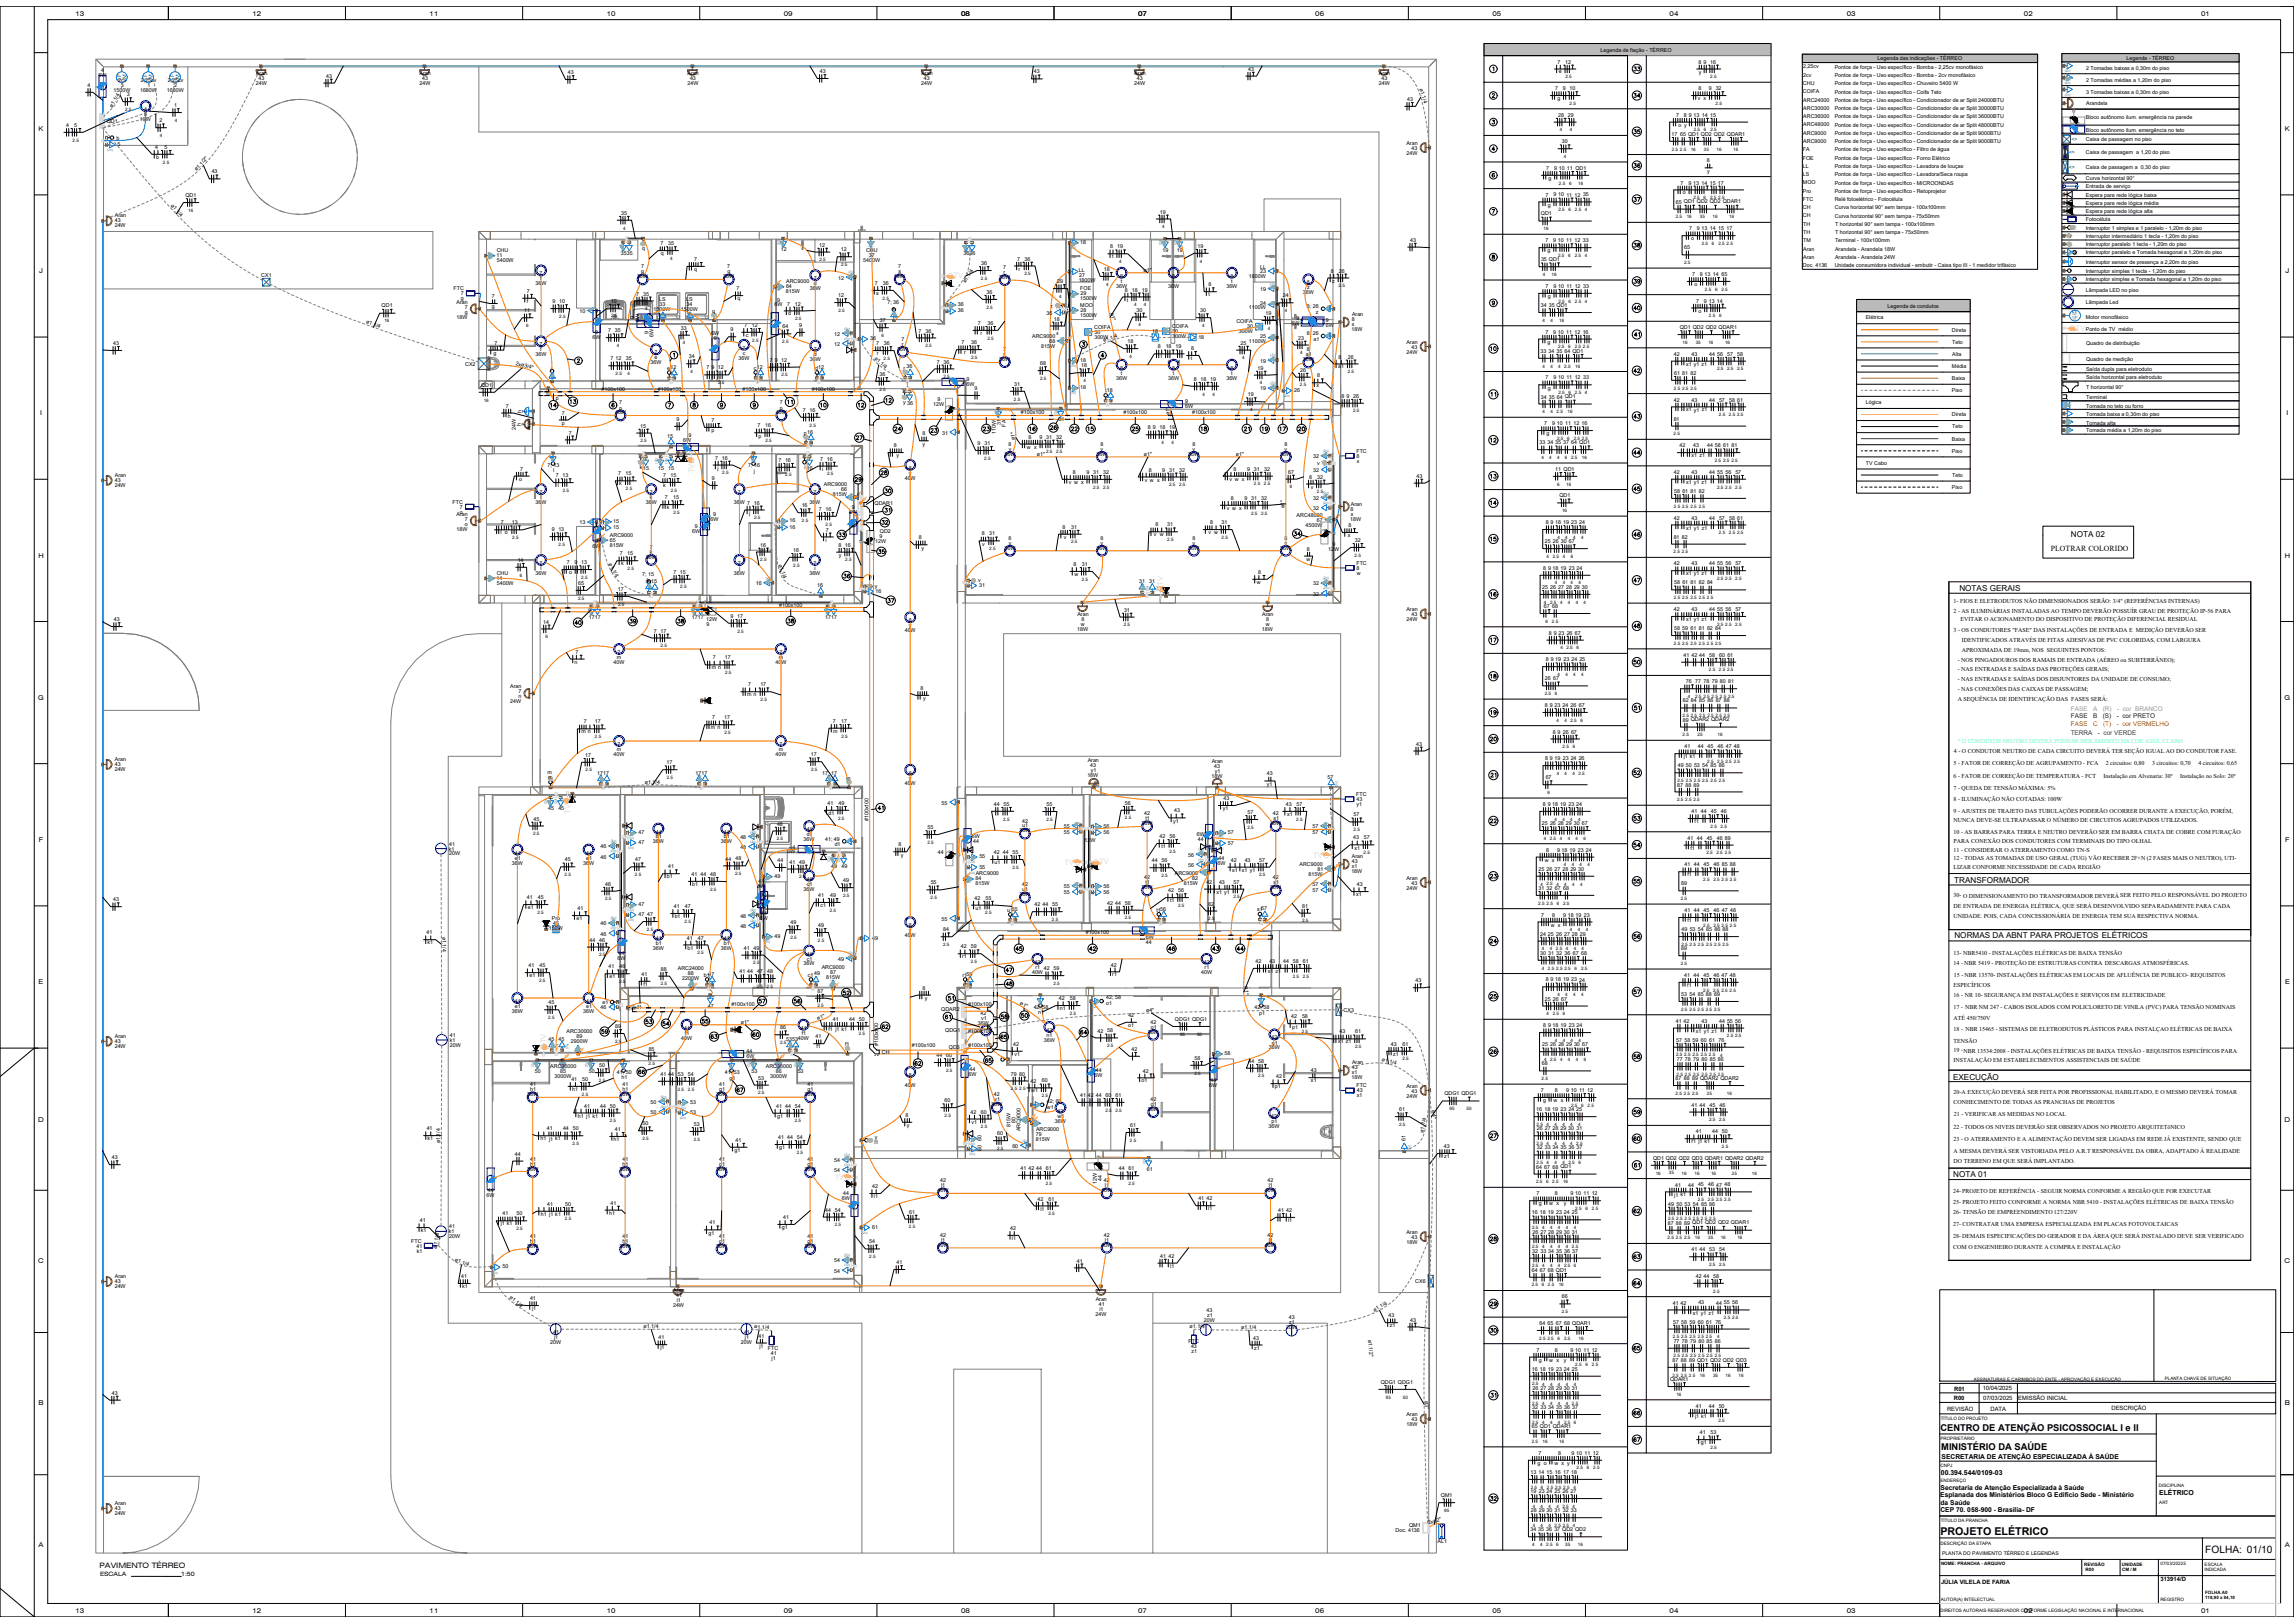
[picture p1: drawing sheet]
<svg xmlns="http://www.w3.org/2000/svg" width="1189mm" height="841mm" viewBox="0 0 1189 841" stroke-linecap="round" stroke-linejoin="round" font-family="sans-serif">
<defs><g id="words">
<text font-size="5.5" x="1006" y="795">PROJETO ELÉTRICO</text>
<g font-size="5.3">
<text x="846" y="38">33</text>
<text x="846" y="52">34</text>
<text x="846" y="71">35</text>
<text x="846" y="88">36</text>
<text x="846" y="148">39</text>
<text x="846" y="162">40</text>
<text x="846" y="176">41</text>
<text x="846" y="194">42</text>
<text x="772" y="207">11</text>
<text x="284" y="212">14</text>
<text x="407" y="211">11</text>
<text x="846" y="218">43</text>
<text x="482" y="225">23</text>
<text x="772" y="230">12</text>
<text x="846" y="237">44</text>
<text x="455" y="247">28</text>
<text x="772" y="249">13</text>
<text x="772" y="263">14</text>
<text x="458" y="267">31</text>
<text x="456" y="273">32</text>
<text x="434" y="279">33</text>
<text x="772" y="282">15</text>
<text x="454" y="288">35</text>
<text x="436" y="301">36</text>
<text x="846" y="303">47</text>
<text x="459" y="314">37</text>
<text x="297" y="325">40</text>
<text x="326" y="324">39</text>
<text x="350" y="324">38</text>
<text x="407" y="324">38</text>
<text x="846" y="327">48</text>
<text x="772" y="334">17</text>
<text x="846" y="345">50</text>
<text x="772" y="353">18</text>
<text x="772" y="371">19</text>
<text x="846" y="369">51</text>
<text x="772" y="385">20</text>
<text x="772" y="404">21</text>
<text x="454" y="421">41</text>
<text x="772" y="428">22</text>
<text x="846" y="427">53</text>
<text x="846" y="440">54</text>
<text x="846" y="459">55</text>
<text x="772" y="490">24</text>
<text x="846" y="488">56</text>
<text x="526" y="494">45</text>
<text x="564" y="494">42</text>
<text x="605" y="494">46</text>
<text x="628" y="494">43</text>
<text x="640" y="494">44</text>
<text x="392" y="521">57</text>
<text x="411" y="521">56</text>
<text x="436" y="517">52</text>
<text x="491" y="520">51</text>
<text x="772" y="519">25</text>
<text x="343" y="533">54</text>
<text x="489" y="529">61</text>
<text x="518" y="529">58</text>
<text x="528" y="528">50</text>
<text x="311" y="537">59</text>
<text x="368" y="539">63</text>
<text x="389" y="538">60</text>
<text x="559" y="537">64</text>
<text x="846" y="550">58</text>
<text x="330" y="558">66</text>
<text x="846" y="579">59</text>
<text x="772" y="591">27</text>
<text x="846" y="592">60</text>
<text x="846" y="606">61</text>
<text x="846" y="630">62</text>
<text x="772" y="644">28</text>
<text x="772" y="678">29</text>
<text x="772" y="692">30</text>
<text x="846" y="701">65</text>
<text x="772" y="725">31</text>
<text x="846" y="734">66</text>
<text x="846" y="748">67</text>
<text x="1143" y="805">FOLHA: 01/10</text>
</g>
<g font-size="4.9">
<text x="846" y="105">37</text>
<text x="846" y="129">38</text>
<text x="772" y="183">10</text>
<text x="458" y="210">12</text>
<text x="295" y="210">13</text>
<text x="424" y="212">10</text>
<text x="444" y="212">12</text>
<text x="463" y="224">24</text>
<text x="509" y="224">23</text>
<text x="533" y="224">16</text>
<text x="543" y="224">26</text>
<text x="554" y="224">22</text>
<text x="563" y="224">15</text>
<text x="586" y="224">25</text>
<text x="622" y="224">18</text>
<text x="644" y="224">21</text>
<text x="653" y="224">19</text>
<text x="663" y="224">17</text>
<text x="672" y="224">20</text>
<text x="443" y="229">27</text>
<text x="442" y="250">29</text>
<text x="458" y="256">30</text>
<text x="846" y="255">45</text>
<text x="670" y="279">34</text>
<text x="846" y="279">46</text>
<text x="772" y="310">16</text>
<text x="846" y="403">52</text>
<text x="772" y="456">23</text>
<text x="520" y="505">47</text>
<text x="520" y="512">48</text>
<text x="846" y="516">57</text>
<text x="334" y="532">53</text>
<text x="363" y="531">55</text>
<text x="456" y="534">62</text>
<text x="518" y="539">65</text>
<text x="510" y="552">65</text>
<text x="772" y="547">26</text>
<text x="473" y="553">62</text>
<text x="381" y="567">67</text>
<text x="846" y="653">63</text>
<text x="846" y="667">64</text>
<text x="1006" y="742">CENTRO DE ATENÇÃO PSICOSSOCIAL I e II</text>
<text x="1006" y="751">MINISTÉRIO DA SAÚDE</text>
<text x="772" y="779">32</text>
</g>
<g font-size="4.2">
<text x="1073" y="278">NOTA 02</text>
<text x="1015" y="306">NOTAS GERAIS</text>
<text x="1013" y="457">TRANSFORMADOR</text>
<text x="1013" y="486">NORMAS DA ABNT PARA PROJETOS ELÉTRICOS</text>
<text x="1012" y="560">EXECUÇÃO</text>
<text x="1012" y="610">NOTA 01</text>
</g>
<text font-size="4" x="1063" y="286">PLOTRAR COLORIDO</text>
<g font-size="3.9" fill="#dcdcdc">
<text x="494" y="144">TV</text>
<text x="1076" y="171">TV</text>
<text x="360" y="245" transform="rotate(-90 360 245)">TV</text>
<text x="603" y="303" transform="rotate(-90 603 303)">TV</text>
<text x="296" y="422" transform="rotate(-90 296 422)">TV</text>
<text x="552" y="448">TV</text>
<text x="570" y="448">TV</text>
<text x="681" y="445">TV</text>
<text x="283" y="541" transform="rotate(-90 283 541)">TV</text>
<text x="433" y="612">TV</text>
</g>
<text font-size="3.9" x="52" y="812">PAVIMENTO TÉRREO</text>
<g font-size="3.6">
<text x="1006" y="764">00.394.544/0109-03</text>
<text x="1119" y="775">ELÉTRICO</text>
</g>
<g font-size="3.5">
<text x="1006" y="756">SECRETARIA DE ATENÇÃO ESPECIALIZADA À SAÚDE</text>
<text x="1006" y="772">Secretaria de Atenção Especializada à Saúde</text>
<text x="1006" y="776">Esplanada dos Ministérios Bloco G Edifício Sede - Ministério</text>
<text x="1006" y="780">da Saúde</text>
<text x="1006" y="784">CEP 70. 058-900 - Brasília- DF</text>
</g>
<g font-size="3.4">
<text x="39" y="8">13</text>
<text x="131" y="8">12</text>
<text x="223" y="8">11</text>
<text x="314" y="8">10</text>
<text x="406" y="8">09</text>
<text x="498" y="8">08</text>
<text x="590" y="8">07</text>
<text x="682" y="8">06</text>
<text x="773" y="8">05</text>
<text x="865" y="8">04</text>
<text x="957" y="8">03</text>
<text x="1049" y="8">02</text>
<text x="1141" y="8">01</text>
<text x="20" y="68">K</text>
<text x="1184" y="68">K</text>
<text x="20" y="142">J</text>
<text x="1184" y="142">J</text>
<text x="21" y="215">I</text>
<text x="1185" y="215">I</text>
<text x="20" y="289">H</text>
<text x="1184" y="289">H</text>
<text x="20" y="363">G</text>
<text x="1184" y="363">G</text>
<text x="20" y="436">F</text>
<text x="1184" y="436">F</text>
<text x="20" y="510">E</text>
<text x="1184" y="510">E</text>
<text x="20" y="582">D</text>
<text x="1184" y="582">D</text>
<text x="20" y="654">C</text>
<text x="1184" y="654">C</text>
<text x="20" y="728">B</text>
<text x="1184" y="728">B</text>
<text x="20" y="802">A</text>
<text x="1184" y="802">A</text>
<text x="39" y="836">13</text>
<text x="131" y="836">12</text>
<text x="223" y="836">11</text>
<text x="314" y="836">10</text>
<text x="406" y="836">09</text>
<text x="498" y="836">08</text>
<text x="590" y="836">07</text>
<text x="682" y="836">06</text>
<text x="773" y="836">05</text>
<text x="865" y="836">04</text>
<text x="957" y="836">03</text>
<text x="1049" y="836">02</text>
<text x="1141" y="836">01</text>
</g>
<g font-size="3.3" fill="#939598">
<text x="1073" y="368">FASE</text>
<text x="1085" y="368">A</text>
<text x="1090" y="368">(R)</text>
<text x="1097" y="368">- cor BRANCO</text>
</g>
<g font-size="3.3" fill="#1e1e1e">
<text x="1073" y="372">FASE</text>
<text x="1085" y="372">B</text>
<text x="1090" y="372">(S)</text>
<text x="1097" y="372">- cor PRETO</text>
</g>
<g font-size="3.3" fill="#cd2027">
<text x="1073" y="376">FASE</text>
<text x="1085" y="376">C</text>
<text x="1090" y="376">(T)</text>
<text x="1097" y="376">- cor VERMELHO</text>
</g>
<g font-size="3.3" fill="#136734">
<text x="1073" y="381">TERRA</text>
<text x="1087" y="381">- cor VERDE</text>
</g>
<g font-size="3.1">
<text x="1012" y="312">1- FIOS E ELETRODUTOS NÃO DIMENSIONADOS SERÃO: 3/4&quot; (REFERÊNCIAS INTERNAS)</text>
<text x="1012" y="318">2 - AS ILUMINÁRIAS INSTALADAS AO TEMPO DEVERÃO POSSUÍR GRAU DE PROTEÇÃO IP-56 PARA</text>
<text x="1016" y="322">EVITAR O ACIONAMENTO DO DISPOSITIVO DE PROTEÇÃO DIFERENCIAL RESIDUAL</text>
<text x="1012" y="328">3 - OS CONDUTORES &quot;FASE&quot; DAS INSTALAÇÕES DE ENTRADA E MEDIÇÃO DEVERÃO SER</text>
<text x="1017" y="333">IDENTIFICADOS ATRAVÉS DE FITAS ADESIVAS DE PVC COLORIDAS, COM LARGURA</text>
<text x="1017" y="338">APROXIMADA DE 19mm, NOS SEGUINTES PONTOS:</text>
<text x="1015" y="343">- NOS PINGADOUROS DOS RAMAIS DE ENTRADA (AÉREO ou SUBTERRÂNEO);</text>
<text x="1015" y="348">- NAS ENTRADAS E SAÍDAS DAS PROTEÇÕES GERAIS;</text>
<text x="1015" y="353">- NAS ENTRADAS E SAÍDAS DOS DISJUNTORES DA UNIDADE DE CONSUMO;</text>
<text x="1015" y="358">- NAS CONEXÕES DAS CAIXAS DE PASSAGEM;</text>
<text x="1015" y="363">A SEQUÊNCIA DE IDENTIFICAÇÃO DAS FASES SERÁ:</text>
<text x="1013" y="390">4 - O CONDUTOR NEUTRO DE CADA CIRCUITO DEVERÁ TER SEÇÃO IGUAL AO DO CONDUTOR FASE.</text>
<text x="1012" y="396">5 - FATOR DE CORREÇÃO DE AGRUPAMENTO - FCA</text>
<text x="1091" y="396">2 circuitos: 0,80</text>
<text x="1115" y="396">3 circuitos: 0,70</text>
<text x="1139" y="396">4 circuitos: 0,65</text>
<text x="1012" y="403">6 - FATOR DE CORREÇÃO DE TEMPERATURA - FCT</text>
<text x="1090" y="403">Instalação em Alvenaria: 30º</text>
<text x="1130" y="403">Instalação no Solo: 20º</text>
<text x="1012" y="409">7 - QUEDA DE TENSÃO MÁXIMA: 5%</text>
<text x="1012" y="415">8 - ILUMINAÇÃO NÃO COTADAS: 100W</text>
<text x="1012" y="422">9 - AJUSTES DE TRAJETO DAS TUBULAÇÕES PODERÃO OCORRER DURANTE A EXECUÇÃO, PORÉM,</text>
<text x="1012" y="426">NUNCA DEVE-SE ULTRAPASSAR O NÚMERO DE CIRCUITOS AGRUPADOS UTILIZADOS.</text>
<text x="1012" y="432">10 - AS BARRAS PARA TERRA E NEUTRO DEVERÃO SER EM BARRA CHATA DE COBRE COM FURAÇÃO</text>
<text x="1012" y="437">PARA CONEXÃO DOS CONDUTORES COM TERMINAIS DO TIPO OLHAL</text>
<text x="1012" y="441">11 - CONSIDERAR O ATERRAMENTO COMO TN-S</text>
<text x="1012" y="446">12 - TODAS AS TOMADAS DE USO GERAL (TUG) VÃO RECEBER 2F+N (2 FASES MAIS O NEUTRO), UTI-</text>
<text x="1012" y="450">LIZAR CONFORME NECESSIDADE DE CADA REGIÃO</text>
<text x="1012" y="465">30- O DIMENSIONAMENTO DO TRANSFORMADOR DEVERÁ SER FEITO PELO RESPONSÁVEL DO PROJETO</text>
<text x="1012" y="470">DE ENTRADA DE ENERGIA ELÉTRICA, QUE SERÁ DESENVOLVIDO SEPARADAMENTE PARA CADA</text>
<text x="1012" y="476">UNIDADE. POIS, CADA CONCESSIONÁRIA DE ENERGIA TEM SUA RESPECTIVA NORMA.</text>
<text x="1012" y="495">13- NBR5410 - INSTALAÇÕES ELÉTRICAS DE BAIXA TENSÃO</text>
<text x="1012" y="500">14 - NBR 5419 - PROTEÇÃO DE ESTRUTURAS CONTRA DESCARGAS ATMOSFÉRICAS.</text>
<text x="1013" y="506">15 - NBR 13570- INSTALAÇÕES ELÉTRICAS EM LOCAIS DE AFLUÊNCIA DE PUBLICO- REQUISITOS</text>
<text x="1012" y="511">ESPECÍFICOS</text>
<text x="1012" y="517">16 - NR 10- SEGURANÇA EM INSTALAÇÕES E SERVIÇOS EM ELETRICIDADE</text>
<text x="1012" y="523">17 - NBR NM 247 - CABOS ISOLADOS COM POLICLORETO DE VINILA (PVC) PARA TENSÃO NOMINAIS</text>
<text x="1012" y="528">ATÉ 450/750V</text>
<text x="1012" y="534">18 - NBR 15465 - SISTEMAS DE ELETRODUTOS PLÁSTICOS PARA INSTALÇAO ELÉTRICAS DE BAIXA</text>
<text x="1012" y="540">TENSÃO</text>
<text x="1012" y="545">19 -NBR 13534:2008 - INSTALAÇÕES ELÉTRICAS DE BAIXA TENSÃO - REQUISITOS ESPECÍFICOS PARA</text>
<text x="1012" y="550">INSTALAÇÃO EM ESTABELECIMENTOS ASSISTENCIAIS DE SAÚDE</text>
<text x="1012" y="567">20-A EXECUÇÃO DEVERÁ SER FEITA POR PROFISSIONAL HABILITADO, E O MESMO DEVERÁ TOMAR</text>
<text x="1012" y="572">CONHECIMENTO DE TODAS AS PRANCHAS DE PROJETOS</text>
<text x="1013" y="578">21 - VERIFICAR AS MEDIDAS NO LOCAL</text>
<text x="1012" y="585">22 - TODOS OS NIVEIS DEVERÃO SER OBSERVADOS NO PROJETO ARQUITETôNICO</text>
<text x="1012" y="592">23 - O ATERRAMENTO E A ALIMENTAÇÃO DEVEM SER LIGADAS EM REDE JÁ EXISTENTE, SENDO QUE</text>
<text x="1012" y="597">A MESMA DEVERÁ SER VISTORIADA PELO A.R.T RESPONSÁVEL DA OBRA, ADAPTADO Á REALIDADE</text>
<text x="1012" y="603">DO TERRENO EM QUE SERÁ IMPLANTADO.</text>
<text x="1012" y="618">24- PROJETO DE REFERÊNCIA - SEGUIR NORMA CONFORME A REGIÃO QUE FOR EXECUTAR</text>
<text x="1012" y="624">25- PROJETO FEITO CONFORME A NORMA NBR 5410 - INSTALAÇÕES ELÉTRICAS DE BAIXA TENSÃO</text>
<text x="1012" y="629">26- TENSÃO DE EMPREENDIMENTO127/220V</text>
<text x="1012" y="635">27- CONTRATAR UMA EMPRESA ESPECIALIZADA EM PLACAS FOTOVOLTAICAS</text>
<text x="1012" y="642">28- DEMAIS ESPECIFICAÇÕES DO GERADOR E DA ÁREA QUE SERÁ INSTALADO DEVE SER VERIFICADO</text>
<text x="1012" y="647">COM O ENGENHEIRO DURANTE A COMPRA E INSTALAÇÃO</text>
<text x="1013" y="725">R00</text>
<text x="1013" y="721">R01</text>
<text x="1028" y="720">10/04/2025</text>
<text x="1028" y="725">07/03/2025</text>
<text x="1046" y="725">EMISSÃO INICIAL</text>
<text x="1009" y="731">REVISÃO</text>
<text x="1032" y="731">DATA</text>
<text x="1094" y="731">DESCRIÇÃO</text>
<text x="52" y="817">ESCALA</text>
<text x="94" y="817">1:50</text>
<text x="1006" y="821">JÚLIA VILELA DE FARIA</text>
<text x="1120" y="819">313914/D</text>
</g>
<text font-size="3.1" fill="#01ffff" x="1015" y="385">* O CONDUTOR NEUTRO DEVERÁ POSSUIR ISOLAMENTO NA COR AZUL CLARO</text>
<g font-size="2.9" fill="#007fff">
<text x="63" y="42" transform="rotate(-90 63 42)">1F</text>
<text x="66" y="41" transform="rotate(-90 66 41)">M</text>
<text x="77" y="42" transform="rotate(-90 77 42)">1F</text>
<text x="79" y="41" transform="rotate(-90 79 41)">M</text>
<text x="90" y="42" transform="rotate(-90 90 42)">1F</text>
<text x="93" y="41" transform="rotate(-90 93 41)">M</text>
<text x="1074" y="166">1F</text>
<text x="1074" y="163">M</text>
</g>
<g font-size="2.8">
<text x="829" y="27">Legenda de fiação - TÉRREO</text>
<text x="807" y="33">7</text>
<text x="811" y="33">12</text>
<text x="880" y="33">8</text>
<text x="883" y="33">9</text>
<text x="886" y="33">16</text>
<text x="934" y="35">2,25cv</text>
<text x="951" y="36">Pontos de força - Uso específico - Bomba - 2,25cv monofásico</text>
<text x="973" y="31">Legenda das indicações - TÉRREO</text>
<text x="1102" y="31">Legenda - TÉRREO</text>
<text x="51" y="40">6W</text>
<text x="52" y="37">4</text>
<text x="133" y="39">Aran</text>
<text x="134" y="41">43</text>
<text x="169" y="40">43</text>
<text x="217" y="39">Aran</text>
<text x="219" y="41">43</text>
<text x="294" y="38">43</text>
<text x="356" y="39">Aran</text>
<text x="358" y="41">43</text>
<text x="425" y="38">43</text>
<text x="477" y="39">Aran</text>
<text x="479" y="41">43</text>
<text x="536" y="38">43</text>
<text x="588" y="39">Aran</text>
<text x="589" y="41">43</text>
<text x="647" y="37">43</text>
<text x="715" y="39">Aran</text>
<text x="716" y="41">43</text>
<text x="808" y="38">e</text>
<text x="880" y="38">y</text>
<text x="934" y="40">2cv</text>
<text x="951" y="40">Pontos de força - Uso específico - Bomba - 2cv monofásico</text>
<text x="1081" y="36">2 Tomadas baixas a 0,30m do piso</text>
<text x="45" y="45">4</text>
<text x="59" y="48">1500W</text>
<text x="61" y="43">2cv</text>
<text x="63" y="45">3</text>
<text x="73" y="48">1680W</text>
<text x="73" y="42">2,25cv</text>
<text x="76" y="45">1</text>
<text x="87" y="48">1680W</text>
<text x="87" y="42">2,25cv</text>
<text x="90" y="45">2</text>
<text x="133" y="44">24W</text>
<text x="217" y="44">24W</text>
<text x="356" y="44">24W</text>
<text x="477" y="44">24W</text>
<text x="588" y="44">24W</text>
<text x="715" y="44">24W</text>
<text x="736" y="46" transform="rotate(72 736 46)">ø1.1/4</text>
<text x="806" y="47">7</text>
<text x="810" y="47">9</text>
<text x="813" y="47">10</text>
<text x="880" y="47">8</text>
<text x="886" y="47">9</text>
<text x="889" y="47">32</text>
<text x="934" y="44">CHU</text>
<text x="951" y="44">Pontos de força - Uso específico - Chuveiro 5400 W</text>
<text x="1081" y="42">2 Tomadas médias a 1,20m do piso</text>
<text x="66" y="50">3</text>
<text x="729" y="52">43</text>
<text x="807" y="52">g</text>
<text x="880" y="52">v x</text>
<text x="934" y="48">COIFA</text>
<text x="935" y="53">ARC24000</text>
<text x="951" y="48">Pontos de força - Uso específico - Coifa Teto</text>
<text x="951" y="53">Pontos de força - Uso específico - Condicionador de ar Split 24000BTU</text>
<text x="1081" y="48">3 Tomadas baixas a 0,30m do piso</text>
<text x="58" y="56" transform="rotate(-59 58 56)">ø1.1/4</text>
<text x="75" y="58">4</text>
<text x="90" y="56">1</text>
<text x="935" y="57">ARC30000</text>
<text x="951" y="57">Pontos de força - Uso específico - Condicionador de ar Split 30000BTU</text>
<text x="1081" y="54">Arandela</text>
<text x="34" y="66">4</text>
<text x="38" y="66">5</text>
<text x="55" y="64">QD1</text>
<text x="72" y="63">19W</text>
<text x="75" y="60">b</text>
<text x="83" y="63">2</text>
<text x="807" y="60">28</text>
<text x="813" y="60">29</text>
<text x="869" y="61">7</text>
<text x="870" y="66">o y</text>
<text x="873" y="60">8</text>
<text x="875" y="60">9</text>
<text x="878" y="60">13</text>
<text x="882" y="61">14</text>
<text x="886" y="60">15</text>
<text x="935" y="61">ARC36000</text>
<text x="935" y="66">ARC48000</text>
<text x="951" y="61">Pontos de força - Uso específico - Condicionador de ar Split 36000BTU</text>
<text x="951" y="66">Pontos de força - Uso específico - Condicionador de ar Split 48000BTU</text>
<text x="1081" y="62">Bloco autônomo ilum. emergência na parede</text>
<text x="866" y="70">17</text>
<text x="871" y="70">65 QD1 QD2 QD2 QDAR1</text>
<text x="935" y="70">ARC9000</text>
<text x="951" y="70">Pontos de força - Uso específico - Condicionador de ar Split 9000BTU</text>
<text x="1081" y="68">Bloco autônomo ilum. emergência no teto</text>
<text x="60" y="73">b</text>
<text x="61" y="76">5</text>
<text x="80" y="77">4</text>
<text x="85" y="77">5</text>
<text x="729" y="75">Aran</text>
<text x="732" y="78">43</text>
<text x="809" y="74">30</text>
<text x="935" y="74">ARC9000</text>
<text x="951" y="74">Pontos de força - Uso específico - Condicionador de ar Split 9000BTU</text>
<text x="1081" y="73">Caixa de passagem no piso</text>
<text x="81" y="82">b</text>
<text x="729" y="80">24W</text>
<text x="934" y="78">FA</text>
<text x="934" y="83">FOE</text>
<text x="951" y="78">Pontos de força - Uso específico - Filtro de água</text>
<text x="951" y="83">Pontos de força - Uso específico - Forno Elétrico</text>
<text x="1081" y="80">Caixa de passagem a 1,20 do piso</text>
<text x="102" y="89" transform="rotate(-46 102 89)">ø1.1/2&quot;</text>
<text x="110" y="90">43</text>
<text x="801" y="88">7</text>
<text x="805" y="88">9</text>
<text x="808" y="88">10</text>
<text x="812" y="88">11 QD1</text>
<text x="885" y="84">8</text>
<text x="885" y="89">y</text>
<text x="934" y="87">LL</text>
<text x="951" y="87">Pontos de força - Uso específico - Lavadora de louças</text>
<text x="1081" y="87">Caixa de passagem a 0,30 do piso</text>
<text x="802" y="93">g</text>
<text x="871" y="96">7</text>
<text x="875" y="96">9</text>
<text x="877" y="96">13</text>
<text x="882" y="96">14</text>
<text x="886" y="96">15</text>
<text x="890" y="96">17</text>
<text x="934" y="91">LS</text>
<text x="934" y="96">MOO</text>
<text x="951" y="91">Pontos de força - Uso específico - Lavadora/Seca roupa</text>
<text x="951" y="96">Pontos de força - Uso específico - MICROONDAS</text>
<text x="1081" y="93">Curva horizontal 90°</text>
<text x="801" y="102">7</text>
<text x="805" y="102">9</text>
<text x="807" y="102">10</text>
<text x="812" y="102">11</text>
<text x="816" y="102">12</text>
<text x="820" y="102">35</text>
<text x="872" y="101">o</text>
<text x="934" y="100">Pro</text>
<text x="951" y="100">Pontos de força - Uso específico - Retoprojetor</text>
<text x="1081" y="98">Entrada de serviço</text>
<text x="1081" y="102">Espera para rede lógica baixa</text>
<text x="88" y="107" transform="rotate(46 88 107)">ø1.1/4</text>
<text x="96" y="102">QD1</text>
<text x="802" y="107">g</text>
<text x="869" y="106">65 QD1 QD2 QD2 QDAR1</text>
<text x="934" y="104">FTC</text>
<text x="951" y="104">Relé fotoelétrico - Fotocélula</text>
<text x="1081" y="106">Espera para rede lógica média</text>
<text x="60" y="113">Aran</text>
<text x="322" y="111">35</text>
<text x="601" y="111">19</text>
<text x="799" y="112">QD1</text>
<text x="934" y="108">CH</text>
<text x="934" y="113">CH</text>
<text x="951" y="109">Curva horizontal 90° sem tampa - 100x100mm</text>
<text x="951" y="113">Curva horizontal 90° sem tampa - 75x50mm</text>
<text x="1081" y="110">Espera para rede lógica alta</text>
<text x="59" y="118">24W</text>
<text x="59" y="115">43</text>
<text x="875" y="119">7</text>
<text x="879" y="119">9</text>
<text x="882" y="119">13</text>
<text x="886" y="119">14</text>
<text x="890" y="119">15</text>
<text x="895" y="119">17</text>
<text x="934" y="117">TH</text>
<text x="951" y="117">T horizontal 90° sem tampa - 100x100mm</text>
<text x="1081" y="119">Interruptor 1 simples e 1 paralelo - 1,20m do piso</text>
<text x="1081" y="115">Fotocélula</text>
<text x="731" y="125">43</text>
<text x="801" y="126">7</text>
<text x="805" y="126">9</text>
<text x="807" y="126">10</text>
<text x="812" y="126">11</text>
<text x="816" y="126">12</text>
<text x="820" y="126">33</text>
<text x="876" y="124">o</text>
<text x="934" y="121">TH</text>
<text x="934" y="126">TM</text>
<text x="951" y="121">T horizontal 90° sem tampa - 75x50mm</text>
<text x="951" y="126">Terminal - 100x100mm</text>
<text x="1081" y="123">Interruptor intermediário 1 tecla - 1,20m do piso</text>
<text x="257" y="131">CHU</text>
<text x="333" y="130">q</text>
<text x="342" y="127">7</text>
<text x="346" y="127">35</text>
<text x="405" y="130">12</text>
<text x="425" y="128">12</text>
<text x="436" y="130">12</text>
<text x="449" y="131">CHU</text>
<text x="560" y="126">18</text>
<text x="575" y="129">8</text>
<text x="579" y="129">19</text>
<text x="603" y="130">19</text>
<text x="610" y="130">19</text>
<text x="621" y="128">19</text>
<text x="802" y="131">g</text>
<text x="873" y="129">65</text>
<text x="935" y="130">Aran</text>
<text x="951" y="130">Arandela - Arandela 18W</text>
<text x="1081" y="128">Interruptor paralelo 1 tecla - 1,20m do piso</text>
<text x="1081" y="132">Interruptor paralelo e Tomada hexagonal a 1,20m do piso</text>
<text x="257" y="133">11</text>
<text x="257" y="136">5400W</text>
<text x="322" y="132">3535</text>
<text x="342" y="132">q</text>
<text x="360" y="135">7</text>
<text x="447" y="136">5400W</text>
<text x="450" y="133">37</text>
<text x="499" y="132">3636</text>
<text x="508" y="137">36</text>
<text x="527" y="135">7</text>
<text x="531" y="135">36</text>
<text x="576" y="134">t</text>
<text x="799" y="135">35 QD1</text>
<text x="935" y="134">Aran</text>
<text x="951" y="134">Arandela - Arandela 24W</text>
<text x="1081" y="137">Interruptor sensor de presença a 2,20m do piso</text>
<text x="135" y="144">CX1</text>
<text x="280" y="143">7</text>
<text x="332" y="139">7</text>
<text x="332" y="142">q</text>
<text x="360" y="140">q</text>
<text x="377" y="139">7</text>
<text x="377" y="142">q</text>
<text x="466" y="139">7</text>
<text x="466" y="142">s</text>
<text x="520" y="139">7</text>
<text x="520" y="142">r</text>
<text x="528" y="140">r</text>
<text x="559" y="141">LL</text>
<text x="559" y="144">27</text>
<text x="572" y="140">18</text>
<text x="581" y="144">8</text>
<text x="593" y="141">ø1&quot;</text>
<text x="607" y="144">8</text>
<text x="638" y="144">8</text>
<text x="653" y="139">LL</text>
<text x="653" y="142">23</text>
<text x="690" y="141">8</text>
<text x="694" y="141">26</text>
<text x="877" y="143">7</text>
<text x="881" y="143">9</text>
<text x="883" y="143">13</text>
<text x="888" y="143">14</text>
<text x="892" y="143">65</text>
<text x="934" y="138">Doc. 4136</text>
<text x="951" y="139">Unidade consumidora individual - embutir - Caixa tipo III - 1 medidor trifásico</text>
<text x="1081" y="141">Interruptor simples 1 tecla - 1,20m do piso</text>
<text x="278" y="148">36W</text>
<text x="280" y="145">f</text>
<text x="330" y="144">36W</text>
<text x="375" y="144">36W</text>
<text x="407" y="149">64</text>
<text x="407" y="147">ARC9000</text>
<text x="422" y="145">7</text>
<text x="422" y="148">d</text>
<text x="434" y="145">12</text>
<text x="453" y="148">7</text>
<text x="457" y="148">36</text>
<text x="463" y="144">19W</text>
<text x="500" y="147" transform="rotate(-58 500 147)">ø1.1/4</text>
<text x="518" y="145">36W</text>
<text x="548" y="147">29</text>
<text x="559" y="146">1800W</text>
<text x="578" y="149">36W</text>
<text x="581" y="147">t</text>
<text x="605" y="149">36W</text>
<text x="608" y="147">t</text>
<text x="626" y="148">8</text>
<text x="636" y="149">36W</text>
<text x="638" y="147">t</text>
<text x="647" y="144">1800W</text>
<text x="677" y="147">8</text>
<text x="677" y="150">z</text>
<text x="690" y="146">z</text>
<text x="801" y="149">7</text>
<text x="805" y="149">9</text>
<text x="807" y="149">10</text>
<text x="812" y="149">11</text>
<text x="816" y="149">12</text>
<text x="820" y="149">33</text>
<text x="878" y="148">o</text>
<text x="1081" y="146">Interruptor simples e Tomada hexagonal a 1,20m do piso</text>
<text x="235" y="150">FTC</text>
<text x="239" y="153">7</text>
<text x="239" y="156">g</text>
<text x="255" y="155">7</text>
<text x="273" y="152">7</text>
<text x="330" y="153">7</text>
<text x="333" y="153">35</text>
<text x="342" y="156">LS</text>
<text x="356" y="156">LS</text>
<text x="382" y="150">7</text>
<text x="382" y="156">q</text>
<text x="407" y="152">815W</text>
<text x="420" y="150">36W</text>
<text x="434" y="154">12</text>
<text x="454" y="153">s</text>
<text x="511" y="152">36</text>
<text x="560" y="156">1500W</text>
<text x="560" y="150">FOE</text>
<text x="560" y="153">29</text>
<text x="583" y="151">8</text>
<text x="587" y="151">18</text>
<text x="592" y="151">19</text>
<text x="626" y="154">t</text>
<text x="653" y="151">19</text>
<text x="665" y="154">24</text>
<text x="675" y="153">36W</text>
<text x="802" y="154">g</text>
<text x="1081" y="151">Lâmpada LED no piso</text>
<text x="198" y="159">QD1</text>
<text x="237" y="157">Aran</text>
<text x="241" y="160">7</text>
<text x="255" y="160">g</text>
<text x="272" y="162">11</text>
<text x="273" y="157">f</text>
<text x="286" y="157">9</text>
<text x="290" y="157">10</text>
<text x="317" y="157">10</text>
<text x="339" y="161">1500W</text>
<text x="342" y="159">33</text>
<text x="353" y="161">1500W</text>
<text x="356" y="158">34</text>
<text x="401" y="159">6W</text>
<text x="403" y="156">9</text>
<text x="408" y="158">7</text>
<text x="412" y="158">12</text>
<text x="460" y="157">7; 36</text>
<text x="462" y="160">s</text>
<text x="496" y="162">36</text>
<text x="496" y="159">36</text>
<text x="545" y="160">r</text>
<text x="560" y="159">MOO</text>
<text x="560" y="161">28</text>
<text x="584" y="156">t</text>
<text x="589" y="161">30</text>
<text x="622" y="162">30</text>
<text x="647" y="160">1100W</text>
<text x="653" y="158">24</text>
<text x="677" y="160">8; 26</text>
<text x="799" y="159">34</text>
<text x="803" y="159">35 QD1</text>
<text x="879" y="157">7</text>
<text x="880" y="162">o</text>
<text x="883" y="157">9</text>
<text x="886" y="157">13</text>
<text x="890" y="157">14</text>
<text x="978" y="159">Legenda de condutos</text>
<text x="1081" y="158">Lâmpada Led</text>
<text x="190" y="168" transform="rotate(20 190 168)">ø1.1/4</text>
<text x="237" y="165">18W</text>
<text x="241" y="163">g</text>
<text x="300" y="162">10</text>
<text x="329" y="165" transform="rotate(-90 329 165)">9</text>
<text x="331" y="167" transform="rotate(-90 331 167)">6W</text>
<text x="369" y="162">q</text>
<text x="409" y="163">d</text>
<text x="456" y="167">37</text>
<text x="542" y="163">36</text>
<text x="546" y="166">18</text>
<text x="560" y="164">1500W</text>
<text x="575" y="162" transform="rotate(78 575 162)">ø1&quot;</text>
<text x="641" y="168">COIFA</text>
<text x="656" y="163">19</text>
<text x="672" y="166">9</text>
<text x="682" y="163">z</text>
<text x="687" y="167">9</text>
<text x="701" y="166">8</text>
<text x="701" y="164">Aran</text>
<text x="967" y="166">Elétrica</text>
<text x="1081" y="165">Motor monofásico</text>
<text x="308" y="173">9</text>
<text x="315" y="172">7</text>
<text x="319" y="172">35</text>
<text x="336" y="173" transform="rotate(-90 336 173)">9</text>
<text x="353" y="171">33</text>
<text x="369" y="173">6W</text>
<text x="379" y="172">9</text>
<text x="386" y="169">7</text>
<text x="390" y="169">12</text>
<text x="405" y="170">64</text>
<text x="414" y="169">9</text>
<text x="476" y="172">7</text>
<text x="480" y="172">36</text>
<text x="507" y="168">7</text>
<text x="508" y="174">r</text>
<text x="512" y="168">36</text>
<text x="567" y="170">COIFA</text>
<text x="567" y="173">30</text>
<text x="597" y="173">18</text>
<text x="607" y="170">COIFA</text>
<text x="607" y="173">30</text>
<text x="642" y="173">300W</text>
<text x="646" y="170">30</text>
<text x="669" y="168">6W</text>
<text x="677" y="174">8; 26</text>
<text x="687" y="169">6W</text>
<text x="700" y="171">18W</text>
<text x="701" y="169">x</text>
<text x="801" y="173">7</text>
<text x="805" y="173">9</text>
<text x="807" y="173">10</text>
<text x="812" y="173">11</text>
<text x="816" y="173">12</text>
<text x="820" y="173">16</text>
<text x="871" y="170">QD1 QD2 QD2 QDAR1</text>
<text x="1012" y="172">Direta</text>
<text x="1081" y="172">Ponto de TV médio</text>
<text x="59" y="179">43</text>
<text x="256" y="179">7</text>
<text x="280" y="180">7</text>
<text x="307" y="176">6W</text>
<text x="339" y="175" transform="rotate(-90 339 175)">6W</text>
<text x="370" y="176">9</text>
<text x="387" y="175">c</text>
<text x="432" y="179">12</text>
<text x="432" y="174">12</text>
<text x="451" y="176">36</text>
<text x="454" y="179">7</text>
<text x="458" y="179">36</text>
<text x="467" y="177">7</text>
<text x="467" y="179">r</text>
<text x="498" y="178">7</text>
<text x="503" y="178">36</text>
<text x="535" y="175">ARC9000</text>
<text x="544" y="178">68</text>
<text x="567" y="176">300W</text>
<text x="572" y="177" transform="rotate(-20 572 177)">ø1.1/4</text>
<text x="584" y="178">18</text>
<text x="607" y="175">300W</text>
<text x="621" y="176">18</text>
<text x="643" y="179">25</text>
<text x="647" y="178">1100W</text>
<text x="653" y="175">25</text>
<text x="673" y="176">23</text>
<text x="681" y="177">a1</text>
<text x="729" y="178">Aran</text>
<text x="802" y="178">g</text>
<text x="1012" y="178">Teto</text>
<text x="1081" y="179">Quadro de distribuição</text>
<text x="256" y="184">g</text>
<text x="278" y="185">36W</text>
<text x="280" y="182">f</text>
<text x="339" y="184">7</text>
<text x="357" y="186">34</text>
<text x="385" y="181">7</text>
<text x="385" y="184">c</text>
<text x="422" y="182">7</text>
<text x="422" y="184">d</text>
<text x="454" y="184">r</text>
<text x="465" y="182">36W</text>
<text x="500" y="184">r</text>
<text x="520" y="182">7</text>
<text x="520" y="184">r</text>
<text x="540" y="180">815W</text>
<text x="600" y="181">8</text>
<text x="602" y="186">t</text>
<text x="604" y="181">18</text>
<text x="609" y="181">19</text>
<text x="617" y="181">8</text>
<text x="677" y="185">a1</text>
<text x="677" y="182">8</text>
<text x="694" y="186">8</text>
<text x="699" y="186">26</text>
<text x="729" y="183">24W</text>
<text x="732" y="181">43</text>
<text x="798" y="183">33</text>
<text x="802" y="183">34</text>
<text x="807" y="183">35</text>
<text x="811" y="183">64 QD1</text>
<text x="867" y="184">42</text>
<text x="877" y="184">43</text>
<text x="886" y="184">44</text>
<text x="890" y="184">56</text>
<text x="895" y="184">57</text>
<text x="900" y="184">58</text>
<text x="1012" y="184">Alta</text>
<text x="241" y="189">CX2</text>
<text x="267" y="189" transform="rotate(14 267 189)">2xø3/4&quot;</text>
<text x="316" y="187">7</text>
<text x="319" y="187">12</text>
<text x="324" y="187">35</text>
<text x="337" y="189">36W</text>
<text x="339" y="186">e</text>
<text x="346" y="192">e12</text>
<text x="366" y="191">7</text>
<text x="369" y="191">9</text>
<text x="372" y="191">12</text>
<text x="383" y="186">36W</text>
<text x="391" y="192">c12</text>
<text x="399" y="187">7</text>
<text x="402" y="187">9</text>
<text x="405" y="187">12</text>
<text x="420" y="187">36W</text>
<text x="422" y="192">d12</text>
<text x="453" y="186" transform="rotate(41 453 186)">ø1.1/4</text>
<text x="468" y="192">r 36</text>
<text x="485" y="188">7</text>
<text x="489" y="188">36</text>
<text x="518" y="187">36W</text>
<text x="539" y="189">68</text>
<text x="560" y="188">18</text>
<text x="560" y="190">18</text>
<text x="581" y="192">8</text>
<text x="607" y="192">8</text>
<text x="617" y="187">t</text>
<text x="638" y="192">8</text>
<text x="652" y="192">19</text>
<text x="653" y="188">19</text>
<text x="675" y="187">36W</text>
<text x="693" y="191">a1</text>
<text x="874" y="190">x1 y1 z1</text>
<text x="1012" y="191">Média</text>
<text x="1081" y="187">Quadro de medição</text>
<text x="285" y="192">f</text>
<text x="456" y="195">36</text>
<text x="501" y="198">9</text>
<text x="578" y="197">36W</text>
<text x="581" y="194">t</text>
<text x="605" y="197">36W</text>
<text x="608" y="194">t</text>
<text x="619" y="197">8</text>
<text x="622" y="197">18</text>
<text x="627" y="197">19</text>
<text x="636" y="197">36W</text>
<text x="638" y="194">t</text>
<text x="674" y="193">26</text>
<text x="683" y="196">8</text>
<text x="801" y="197">7</text>
<text x="805" y="197">9</text>
<text x="807" y="197">10</text>
<text x="812" y="197">11</text>
<text x="816" y="197">12</text>
<text x="820" y="197">33</text>
<text x="868" y="194">61</text>
<text x="872" y="194">81</text>
<text x="876" y="194">82</text>
<text x="1012" y="197">Baixa</text>
<text x="1081" y="192">Saída dupla para eletroduto</text>
<text x="1081" y="196">Saída horizontal para eletroduto</text>
<text x="249" y="200">QD1</text>
<text x="312" y="202">#100x100</text>
<text x="341" y="202">#100x100</text>
<text x="385" y="202">#100x100</text>
<text x="421" y="202">#100x100</text>
<text x="501" y="200">6W</text>
<text x="505" y="202">9</text>
<text x="526" y="200">31</text>
<text x="560" y="202">18</text>
<text x="573" y="203">t18</text>
<text x="653" y="202">19</text>
<text x="671" y="203">26</text>
<text x="682" y="201">x</text>
<text x="802" y="202">g</text>
<text x="1012" y="203">Piso</text>
<text x="1081" y="201">T horizontal 90°</text>
<text x="288" y="207">p</text>
<text x="321" y="210">7</text>
<text x="404" y="210">7</text>
<text x="468" y="209">y 36</text>
<text x="486" y="208">9</text>
<text x="614" y="209">9</text>
<text x="647" y="205">19</text>
<text x="695" y="206">8</text>
<text x="698" y="206">9</text>
<text x="701" y="206">26</text>
<text x="799" y="207">34</text>
<text x="803" y="207">35</text>
<text x="807" y="207">64 QD1</text>
<text x="867" y="208">42</text>
<text x="877" y="208">43</text>
<text x="886" y="208">44</text>
<text x="891" y="208">57</text>
<text x="896" y="208">58</text>
<text x="900" y="208">61</text>
<text x="967" y="210">Lógica</text>
<text x="1081" y="207">Terminal</text>
<text x="262" y="211">7</text>
<text x="270" y="214" transform="rotate(-90 270 214)">h</text>
<text x="273" y="214" transform="rotate(-90 273 214)">7</text>
<text x="291" y="215">7</text>
<text x="319" y="215">40W</text>
<text x="321" y="212">p</text>
<text x="402" y="215">40W</text>
<text x="404" y="212">p</text>
<text x="416" y="213">7</text>
<text x="419" y="213">16</text>
<text x="484" y="210">12W</text>
<text x="529" y="215">#100x100</text>
<text x="582" y="215">#100x100</text>
<text x="606" y="215" transform="rotate(-85 606 215)">ø1&quot;</text>
<text x="614" y="212">6W</text>
<text x="618" y="215">#100x100</text>
<text x="874" y="213">x1 y1 z1</text>
<text x="1012" y="216">Direta</text>
<text x="1081" y="212">Tomada no teto ou forro</text>
<text x="1081" y="215">Tomada baixa a 0,30m do piso</text>
<text x="263" y="216">h</text>
<text x="270" y="221" transform="rotate(-90 270 221)">h</text>
<text x="272" y="221" transform="rotate(-90 272 221)">7</text>
<text x="291" y="220">p</text>
<text x="332" y="222">15</text>
<text x="351" y="218">9</text>
<text x="369" y="219">7</text>
<text x="393" y="221">7</text>
<text x="397" y="221">16</text>
<text x="519" y="220" transform="rotate(-90 519 220)">31</text>
<text x="521" y="221" transform="rotate(-90 521 221)">FA</text>
<text x="549" y="218">31</text>
<text x="800" y="220">7</text>
<text x="804" y="220">9</text>
<text x="807" y="220">10</text>
<text x="811" y="220">11</text>
<text x="815" y="220">12</text>
<text x="820" y="220">16</text>
<text x="867" y="218">81</text>
<text x="1081" y="220">Tomada alta</text>
<text x="267" y="223" transform="rotate(-90 267 223)">24W</text>
<text x="275" y="223" transform="rotate(-90 275 223)">Aran</text>
<text x="295" y="225">7</text>
<text x="346" y="227">15</text>
<text x="357" y="227">9</text>
<text x="369" y="224">p</text>
<text x="393" y="227">p</text>
<text x="417" y="225">p16</text>
<text x="478" y="226">8</text>
<text x="488" y="225">31</text>
<text x="516" y="225" transform="rotate(-90 516 225)">110W</text>
<text x="533" y="227">8</text>
<text x="539" y="227">9</text>
<text x="542" y="227">31</text>
<text x="547" y="227">32</text>
<text x="595" y="222">8</text>
<text x="597" y="222">9</text>
<text x="601" y="222">18</text>
<text x="606" y="222">19</text>
<text x="802" y="226">g</text>
<text x="1012" y="222">Teto</text>
<text x="1081" y="224">Tomada média a 1,20m do piso</text>
<text x="354" y="229">6W</text>
<text x="463" y="232">8</text>
<text x="478" y="231">y</text>
<text x="507" y="231">9</text>
<text x="510" y="231">31</text>
<text x="523" y="231">8</text>
<text x="523" y="234">v</text>
<text x="526" y="228" transform="rotate(-90 526 228)">ø1&quot;</text>
<text x="532" y="232">w x</text>
<text x="570" y="231">8</text>
<text x="570" y="234">v</text>
<text x="618" y="231">8</text>
<text x="618" y="234">v</text>
<text x="666" y="231">8</text>
<text x="666" y="234">v</text>
<text x="798" y="230">33</text>
<text x="802" y="230">34</text>
<text x="806" y="230">35</text>
<text x="810" y="230">37</text>
<text x="814" y="230">64 QD1</text>
<text x="870" y="232">42</text>
<text x="877" y="232">43</text>
<text x="885" y="232">44</text>
<text x="889" y="232">58</text>
<text x="893" y="232">61</text>
<text x="897" y="232">81</text>
<text x="1012" y="228">Baixa</text>
<text x="371" y="238">7</text>
<text x="374" y="238">16</text>
<text x="403" y="239">7</text>
<text x="407" y="239">16</text>
<text x="425" y="239">7</text>
<text x="429" y="239">16</text>
<text x="465" y="237">y</text>
<text x="521" y="236">36W</text>
<text x="537" y="236">ø1&quot;</text>
<text x="568" y="236">36W</text>
<text x="593" y="236">ø1&quot;</text>
<text x="616" y="236">36W</text>
<text x="640" y="236">ø1&quot;</text>
<text x="663" y="236">36W</text>
<text x="680" y="237">32</text>
<text x="703" y="235">FTC</text>
<text x="703" y="237">8</text>
<text x="703" y="240">x</text>
<text x="877" y="237">x1 z1</text>
<text x="1012" y="235">Piso</text>
<text x="270" y="244">7</text>
<text x="284" y="242">7; 13</text>
<text x="287" y="245">l</text>
<text x="332" y="243">k15</text>
<text x="341" y="243">15</text>
<text x="346" y="243">15</text>
<text x="372" y="243">j</text>
<text x="388" y="242">7; 16</text>
<text x="391" y="245">j</text>
<text x="417" y="243">i 16</text>
<text x="426" y="244">i</text>
<text x="471" y="243">8</text>
<text x="556" y="246">8</text>
<text x="563" y="246">9</text>
<text x="567" y="246">31</text>
<text x="572" y="246">32</text>
<text x="595" y="244">8</text>
<text x="602" y="244">9</text>
<text x="606" y="244">31</text>
<text x="611" y="244">32</text>
<text x="639" y="244">8</text>
<text x="646" y="244">9</text>
<text x="650" y="244">31</text>
<text x="655" y="244">32</text>
<text x="668" y="245">67</text>
<text x="680" y="245">32</text>
<text x="683" y="241">v</text>
<text x="806" y="244">11 QD1</text>
<text x="867" y="246">42</text>
<text x="877" y="246">43</text>
<text x="886" y="246">44</text>
<text x="890" y="246">55</text>
<text x="894" y="246">56</text>
<text x="899" y="246">57</text>
<text x="967" y="241">TV Cabo</text>
<text x="59" y="250">43</text>
<text x="60" y="247">Aran</text>
<text x="269" y="249">o</text>
<text x="288" y="247">7</text>
<text x="292" y="247">13</text>
<text x="320" y="246">7</text>
<text x="321" y="252">k</text>
<text x="324" y="246">15</text>
<text x="344" y="247">7</text>
<text x="347" y="247">15</text>
<text x="369" y="249">9</text>
<text x="427" y="252">ARC9000</text>
<text x="469" y="249">40W</text>
<text x="471" y="246">y</text>
<text x="554" y="251">v w x</text>
<text x="593" y="250">v w x</text>
<text x="637" y="249">v w x</text>
<text x="678" y="248">8</text>
<text x="683" y="248">32</text>
<text x="734" y="248">43</text>
<text x="874" y="251">x1 y1 z1</text>
<text x="1012" y="247">Teto</text>
<text x="59" y="252">24W</text>
<text x="280" y="256">7</text>
<text x="289" y="252">l</text>
<text x="337" y="256">7</text>
<text x="344" y="252">k</text>
<text x="382" y="256">7</text>
<text x="422" y="256">7</text>
<text x="432" y="257">815W</text>
<text x="436" y="254">66</text>
<text x="679" y="253">v</text>
<text x="808" y="258">QD1</text>
<text x="868" y="255">58</text>
<text x="872" y="255">61</text>
<text x="876" y="255">81</text>
<text x="880" y="255">82</text>
<text x="1012" y="253">Piso</text>
<text x="234" y="261">FTC</text>
<text x="238" y="264">7</text>
<text x="278" y="261">36W</text>
<text x="280" y="259">l</text>
<text x="335" y="261">36W</text>
<text x="337" y="259">k</text>
<text x="344" y="259">7</text>
<text x="346" y="264">k</text>
<text x="349" y="259">15</text>
<text x="380" y="261">36W 7</text>
<text x="383" y="259">j</text>
<text x="391" y="261">16</text>
<text x="415" y="263">16</text>
<text x="419" y="261">36W</text>
<text x="422" y="259">i</text>
<text x="442" y="264">9</text>
<text x="453" y="261">QDAR1</text>
<text x="638" y="259">8</text>
<text x="645" y="259">9</text>
<text x="648" y="259">31</text>
<text x="654" y="259">32</text>
<text x="666" y="263" transform="rotate(-90 666 263)">ø1&quot;</text>
<text x="680" y="259">32</text>
<text x="700" y="262">Aran</text>
<text x="237" y="267">Aran</text>
<text x="238" y="266">o</text>
<text x="241" y="270">7</text>
<text x="370" y="268">9</text>
<text x="388" y="267">j</text>
<text x="424" y="265">7</text>
<text x="428" y="265">16</text>
<text x="440" y="266">6W</text>
<text x="636" y="264">v w x</text>
<text x="672" y="268">ARC48000</text>
<text x="680" y="264">32</text>
<text x="700" y="265">8</text>
<text x="700" y="268">x</text>
<text x="867" y="269">42</text>
<text x="877" y="269">43</text>
<text x="886" y="269">44</text>
<text x="891" y="269">57</text>
<text x="896" y="269">58</text>
<text x="900" y="269">61</text>
<text x="237" y="275">18W</text>
<text x="241" y="272">o</text>
<text x="260" y="272">7</text>
<text x="265" y="272">13</text>
<text x="286" y="275">9</text>
<text x="289" y="275">13</text>
<text x="300" y="272">13</text>
<text x="318" y="274">15</text>
<text x="318" y="271">15</text>
<text x="360" y="274">9</text>
<text x="368" y="270">6W</text>
<text x="409" y="274">16</text>
<text x="409" y="271">16</text>
<text x="428" y="275">7</text>
<text x="551" y="274">8</text>
<text x="555" y="274">31</text>
<text x="599" y="273">8</text>
<text x="605" y="273">31</text>
<text x="627" y="272">8</text>
<text x="633" y="272">31</text>
<text x="677" y="273">4500W</text>
<text x="682" y="271">67</text>
<text x="699" y="273">8</text>
<text x="700" y="270">18W</text>
<text x="801" y="272">8</text>
<text x="804" y="272">9</text>
<text x="806" y="272">18</text>
<text x="810" y="272">19</text>
<text x="814" y="272">23</text>
<text x="818" y="272">24</text>
<text x="874" y="274">x1 y1 z1</text>
<text x="259" y="277">l o</text>
<text x="308" y="281">9</text>
<text x="316" y="281">65</text>
<text x="316" y="278">ARC9000</text>
<text x="359" y="276">6W</text>
<text x="428" y="281">i</text>
<text x="454" y="282">12W</text>
<text x="456" y="279">9</text>
<text x="456" y="276">QD2</text>
<text x="476" y="280">8</text>
<text x="509" y="277">8</text>
<text x="513" y="277">31</text>
<text x="523" y="280">8</text>
<text x="551" y="279">v</text>
<text x="570" y="280">8</text>
<text x="598" y="278">v w</text>
<text x="618" y="280">8</text>
<text x="626" y="277">v w</text>
<text x="666" y="280">8</text>
<text x="698" y="278">x</text>
<text x="702" y="281">32</text>
<text x="801" y="282">25</text>
<text x="805" y="282">26</text>
<text x="809" y="282">30</text>
<text x="813" y="282">67</text>
<text x="867" y="279">81</text>
<text x="872" y="279">82</text>
<text x="307" y="284">6W</text>
<text x="316" y="283">815W</text>
<text x="321" y="288">7</text>
<text x="325" y="288">15</text>
<text x="337" y="287">k</text>
<text x="337" y="284">7</text>
<text x="394" y="283">16</text>
<text x="411" y="286">16</text>
<text x="435" y="283">8</text>
<text x="438" y="283">16</text>
<text x="478" y="285">y</text>
<text x="509" y="283">v</text>
<text x="521" y="285">36W</text>
<text x="523" y="282">v</text>
<text x="568" y="285">36W</text>
<text x="570" y="282">v</text>
<text x="616" y="285">36W</text>
<text x="618" y="282">v</text>
<text x="663" y="285">36W</text>
<text x="666" y="282">v</text>
<text x="677" y="285">8</text>
<text x="688" y="286">12W</text>
<text x="691" y="283">9</text>
<text x="268" y="291">14</text>
<text x="280" y="293">7</text>
<text x="294" y="292">7</text>
<text x="298" y="292">9</text>
<text x="301" y="292">13</text>
<text x="315" y="292" transform="rotate(61 315 292)">ø1.1/4</text>
<text x="322" y="293">k</text>
<text x="335" y="290">36W</text>
<text x="382" y="293">7</text>
<text x="403" y="293" transform="rotate(70 403 293)">ø1.1/4</text>
<text x="422" y="293">7</text>
<text x="435" y="289">y</text>
<text x="556" y="293">8</text>
<text x="561" y="293">31</text>
<text x="677" y="291">w</text>
<text x="703" y="293">FTC</text>
<text x="867" y="293">42</text>
<text x="877" y="293">43</text>
<text x="886" y="293">44</text>
<text x="890" y="293">55</text>
<text x="894" y="293">56</text>
<text x="899" y="293">57</text>
<text x="257" y="298">CHU</text>
<text x="278" y="298">36W</text>
<text x="280" y="295">l</text>
<text x="295" y="298">o</text>
<text x="333" y="298">7; 15</text>
<text x="349" y="297">7</text>
<text x="352" y="297">15</text>
<text x="380" y="298">36W</text>
<text x="383" y="295">j</text>
<text x="419" y="298">36W</text>
<text x="422" y="295">i</text>
<text x="557" y="298">w</text>
<text x="652" y="297">8</text>
<text x="703" y="295">8</text>
<text x="703" y="298">w</text>
<text x="800" y="295">8</text>
<text x="802" y="295">9</text>
<text x="805" y="295">18</text>
<text x="809" y="295">19</text>
<text x="813" y="295">23</text>
<text x="817" y="295">24</text>
<text x="874" y="298">x1 y1 z1</text>
<text x="257" y="300">14</text>
<text x="257" y="303">5400W</text>
<text x="300" y="303">65</text>
<text x="335" y="301">k</text>
<text x="337" y="302">15</text>
<text x="392" y="303">16</text>
<text x="423" y="304">16</text>
<text x="453" y="305">y</text>
<text x="507" y="302">v</text>
<text x="507" y="304">31</text>
<text x="590" y="302">31</text>
<text x="596" y="302">31</text>
<text x="651" y="303">w</text>
<text x="680" y="303">32</text>
<text x="799" y="305">25</text>
<text x="803" y="305">26</text>
<text x="808" y="305">27</text>
<text x="812" y="305">28</text>
<text x="816" y="305">29</text>
<text x="820" y="305">30</text>
<text x="868" y="303">58</text>
<text x="872" y="303">61</text>
<text x="876" y="303">81</text>
<text x="880" y="303">82</text>
<text x="885" y="303">84</text>
<text x="320" y="306">17</text>
<text x="454" y="307">16</text>
<text x="680" y="309">32</text>
<text x="404" y="314">#100x100</text>
<text x="583" y="317">31</text>
<text x="729" y="317">Aran</text>
<text x="800" y="315">67</text>
<text x="804" y="315">68</text>
<text x="867" y="317">42</text>
<text x="877" y="317">43</text>
<text x="886" y="317">44</text>
<text x="890" y="317">55</text>
<text x="894" y="317">56</text>
<text x="899" y="317">57</text>
<text x="59" y="322">43</text>
<text x="282" y="323">14</text>
<text x="305" y="321">1717</text>
<text x="359" y="321">1717</text>
<text x="366" y="322">12W</text>
<text x="379" y="320">9</text>
<text x="382" y="320">17</text>
<text x="428" y="321">1717</text>
<text x="471" y="322">8</text>
<text x="558" y="319">Aran</text>
<text x="560" y="322">8</text>
<text x="654" y="319">Aran</text>
<text x="656" y="322">8</text>
<text x="729" y="322">24W</text>
<text x="732" y="319">43</text>
<text x="874" y="322">x1 y1 z1</text>
<text x="339" y="328">7</text>
<text x="342" y="328">17</text>
<text x="366" y="324">9</text>
<text x="469" y="328">40W</text>
<text x="471" y="325">y</text>
<text x="558" y="327">18W</text>
<text x="560" y="325">w</text>
<text x="654" y="327">18W</text>
<text x="656" y="324">w</text>
<text x="803" y="329">8</text>
<text x="805" y="329">9</text>
<text x="808" y="329">23</text>
<text x="812" y="329">26</text>
<text x="816" y="329">67</text>
<text x="868" y="327">58</text>
<text x="872" y="327">59</text>
<text x="876" y="327">61</text>
<text x="880" y="327">81</text>
<text x="885" y="327">82</text>
<text x="889" y="327">84</text>
<text x="298" y="339">7</text>
<text x="320" y="341">m</text>
<text x="320" y="339">7</text>
<text x="369" y="342">7</text>
<text x="376" y="342">17</text>
<text x="404" y="341">m</text>
<text x="404" y="339">7</text>
<text x="873" y="340">41</text>
<text x="877" y="340">42</text>
<text x="881" y="340">44</text>
<text x="886" y="340">58</text>
<text x="891" y="340">60</text>
<text x="895" y="340">61</text>
<text x="298" y="344">n</text>
<text x="318" y="344">40W</text>
<text x="369" y="347">m n</text>
<text x="402" y="344">40W</text>
<text x="801" y="343">8</text>
<text x="804" y="343">9</text>
<text x="806" y="343">19</text>
<text x="810" y="343">23</text>
<text x="814" y="343">24</text>
<text x="818" y="343">25</text>
<text x="801" y="353">26</text>
<text x="805" y="353">67</text>
<text x="264" y="357">Aran</text>
<text x="269" y="359">7</text>
<text x="388" y="356">7</text>
<text x="394" y="356">17</text>
<text x="477" y="358">8</text>
<text x="874" y="354">76</text>
<text x="879" y="354">77</text>
<text x="883" y="354">78</text>
<text x="887" y="354">79</text>
<text x="891" y="354">80</text>
<text x="896" y="354">81</text>
<text x="264" y="364">24W</text>
<text x="269" y="362">n</text>
<text x="387" y="361">m n</text>
<text x="478" y="363">y</text>
<text x="872" y="364">82</text>
<text x="876" y="364">84</text>
<text x="881" y="364">85</text>
<text x="885" y="364">86</text>
<text x="889" y="364">87</text>
<text x="893" y="364">88</text>
<text x="801" y="366">8</text>
<text x="803" y="366">9</text>
<text x="806" y="366">23</text>
<text x="810" y="366">24</text>
<text x="814" y="366">26</text>
<text x="818" y="366">67</text>
<text x="303" y="375">7</text>
<text x="308" y="375">17</text>
<text x="368" y="378">m n</text>
<text x="369" y="373">7</text>
<text x="375" y="373">17</text>
<text x="432" y="375">7</text>
<text x="436" y="375">17</text>
<text x="872" y="374">89 QDAR2 QDAR2</text>
<text x="301" y="380">m n</text>
<text x="432" y="380">m</text>
<text x="805" y="380">8</text>
<text x="807" y="380">9</text>
<text x="810" y="380">26</text>
<text x="814" y="380">67</text>
<text x="320" y="389">m</text>
<text x="320" y="387">7</text>
<text x="404" y="389">m</text>
<text x="404" y="387">7</text>
<text x="734" y="386">43</text>
<text x="873" y="388">41</text>
<text x="880" y="388">44</text>
<text x="885" y="388">45</text>
<text x="890" y="388">46</text>
<text x="894" y="388">47</text>
<text x="899" y="388">48</text>
<text x="60" y="394">Aran</text>
<text x="303" y="392">17</text>
<text x="318" y="392">40W</text>
<text x="402" y="392">40W</text>
<text x="420" y="392">17</text>
<text x="564" y="395">Aran</text>
<text x="628" y="395">Aran</text>
<text x="801" y="394">8</text>
<text x="803" y="394">9</text>
<text x="806" y="394">19</text>
<text x="810" y="394">23</text>
<text x="814" y="394">24</text>
<text x="818" y="394">26</text>
<text x="873" y="393">j1 k1</text>
<text x="59" y="399">24W</text>
<text x="59" y="397">43</text>
<text x="284" y="401">m</text>
<text x="309" y="401">1717</text>
<text x="345" y="396">17</text>
<text x="360" y="401">1717</text>
<text x="426" y="402">17</text>
<text x="431" y="401">17</text>
<text x="471" y="401">8</text>
<text x="565" y="398">43</text>
<text x="565" y="400">y1</text>
<text x="629" y="398">43</text>
<text x="630" y="401">y1</text>
<text x="657" y="402">43</text>
<text x="869" y="398">49</text>
<text x="874" y="398">50</text>
<text x="878" y="398">53</text>
<text x="882" y="398">54</text>
<text x="886" y="398">85</text>
<text x="891" y="398">86</text>
<text x="284" y="403">n</text>
<text x="334" y="406">ø1.1/4</text>
<text x="439" y="404">m</text>
<text x="469" y="407">40W</text>
<text x="471" y="404">y</text>
<text x="564" y="403">18W</text>
<text x="628" y="403">18W</text>
<text x="657" y="407">y1</text>
<text x="688" y="403">57</text>
<text x="801" y="404">67</text>
<text x="869" y="408">87</text>
<text x="873" y="408">88</text>
<text x="878" y="408">89</text>
<text x="703" y="412">FTC</text>
<text x="284" y="420">45</text>
<text x="289" y="420">45</text>
<text x="429" y="417">41</text>
<text x="435" y="417">49</text>
<text x="488" y="417">55</text>
<text x="515" y="418">44</text>
<text x="520" y="418">55</text>
<text x="542" y="418">55</text>
<text x="583" y="417">56</text>
<text x="634" y="420">y1</text>
<text x="634" y="415">43</text>
<text x="666" y="418">43</text>
<text x="672" y="418">57</text>
<text x="703" y="418">y1</text>
<text x="703" y="415">43</text>
<text x="800" y="418">8</text>
<text x="802" y="418">9</text>
<text x="804" y="418">18</text>
<text x="809" y="418">19</text>
<text x="813" y="418">23</text>
<text x="817" y="418">24</text>
<text x="276" y="425">45</text>
<text x="429" y="422">d1</text>
<text x="450" y="426" transform="rotate(-90 450 426)">#100x100</text>
<text x="593" y="422">42</text>
<text x="594" y="425">t1</text>
<text x="609" y="421">43</text>
<text x="647" y="422">57</text>
<text x="660" y="422">42</text>
<text x="660" y="425">s1</text>
<text x="667" y="423">x1</text>
<text x="702" y="423">57</text>
<text x="877" y="421">41</text>
<text x="882" y="421">44</text>
<text x="887" y="421">45</text>
<text x="892" y="421">46</text>
<text x="340" y="432">41</text>
<text x="375" y="432">41</text>
<text x="403" y="428">48</text>
<text x="418" y="431">41</text>
<text x="481" y="430">55</text>
<text x="528" y="431">36W</text>
<text x="530" y="426">42</text>
<text x="530" y="429">u1</text>
<text x="551" y="429">55</text>
<text x="572" y="429">56</text>
<text x="592" y="428">36W</text>
<text x="608" y="426">y1</text>
<text x="658" y="428">36W</text>
<text x="680" y="429">57</text>
<text x="799" y="428">25</text>
<text x="803" y="428">26</text>
<text x="807" y="428">28</text>
<text x="812" y="428">29</text>
<text x="816" y="428">30</text>
<text x="820" y="428">67</text>
<text x="878" y="427">f1</text>
<text x="331" y="437">47</text>
<text x="331" y="432">47</text>
<text x="338" y="437">36W</text>
<text x="340" y="434">b1</text>
<text x="374" y="437">36W</text>
<text x="375" y="434">b1</text>
<text x="384" y="435">48</text>
<text x="416" y="436">36W</text>
<text x="418" y="433">d1</text>
<text x="428" y="436">41; 49</text>
<text x="504" y="434">6W</text>
<text x="504" y="437">44</text>
<text x="551" y="432">55</text>
<text x="562" y="436">12W</text>
<text x="572" y="432">56</text>
<text x="601" y="434">42</text>
<text x="606" y="434">56</text>
<text x="620" y="433">6W</text>
<text x="621" y="436">44</text>
<text x="636" y="438">57</text>
<text x="636" y="432">57</text>
<text x="680" y="432">57</text>
<text x="701" y="435">43</text>
<text x="707" y="435">57</text>
<text x="875" y="435">41</text>
<text x="879" y="435">44</text>
<text x="884" y="435">45</text>
<text x="890" y="435">46</text>
<text x="894" y="435">89</text>
<text x="233" y="441">k1</text>
<text x="233" y="443">20W</text>
<text x="233" y="438">41</text>
<text x="267" y="443">41</text>
<text x="304" y="443">41</text>
<text x="311" y="440">46</text>
<text x="384" y="440">48</text>
<text x="408" y="442">6W</text>
<text x="409" y="440">44</text>
<text x="433" y="439">d1</text>
<text x="466" y="439">8</text>
<text x="467" y="444">y</text>
<text x="486" y="443">44</text>
<text x="515" y="443">42</text>
<text x="520" y="443">44</text>
<text x="525" y="443">55</text>
<text x="602" y="439">t1</text>
<text x="616" y="444">56</text>
<text x="702" y="440">x1</text>
<text x="801" y="441">8</text>
<text x="807" y="441">9</text>
<text x="809" y="441">18</text>
<text x="813" y="441">19</text>
<text x="818" y="441">23</text>
<text x="822" y="441">24</text>
<text x="876" y="440">f1</text>
<text x="265" y="448">36W</text>
<text x="267" y="445">e1</text>
<text x="293" y="446">45</text>
<text x="302" y="448">36W</text>
<text x="304" y="445">e1</text>
<text x="311" y="445">46</text>
<text x="329" y="446">47</text>
<text x="346" y="450">41</text>
<text x="376" y="446">44</text>
<text x="381" y="446">48</text>
<text x="403" y="447">44</text>
<text x="409" y="448">41</text>
<text x="414" y="448">49</text>
<text x="431" y="450">49</text>
<text x="436" y="450">49</text>
<text x="508" y="445">55</text>
<text x="515" y="448">u1</text>
<text x="597" y="447">44</text>
<text x="602" y="447">56</text>
<text x="616" y="449">56</text>
<text x="631" y="448">6W</text>
<text x="632" y="446">44</text>
<text x="638" y="447">42</text>
<text x="645" y="447">43</text>
<text x="653" y="447">57</text>
<text x="673" y="449">ARC9000</text>
<text x="701" y="445">Aran</text>
<text x="701" y="450">x1</text>
<text x="701" y="447">43</text>
<text x="801" y="447">w x</text>
<text x="873" y="449">41</text>
<text x="878" y="449">44</text>
<text x="883" y="449">45</text>
<text x="888" y="449">46</text>
<text x="892" y="449">85</text>
<text x="897" y="449">88</text>
<text x="346" y="455">b1</text>
<text x="358" y="454">41</text>
<text x="363" y="454">44</text>
<text x="368" y="454">48</text>
<text x="401" y="455">49</text>
<text x="506" y="454">ARC9000</text>
<text x="508" y="450">55</text>
<text x="593" y="456">42</text>
<text x="609" y="454">ARC9000</text>
<text x="639" y="452">s1</text>
<text x="644" y="452">x1 y1</text>
<text x="660" y="456">42</text>
<text x="678" y="454">815W</text>
<text x="683" y="451">81</text>
<text x="700" y="452">18W</text>
<text x="729" y="456">Aran</text>
<text x="797" y="451">25</text>
<text x="802" y="451">26</text>
<text x="806" y="451">27</text>
<text x="810" y="451">28</text>
<text x="814" y="451">29</text>
<text x="818" y="451">30</text>
<text x="874" y="454">f1</text>
<text x="314" y="459">46</text>
<text x="359" y="459">b1</text>
<text x="392" y="460">6W</text>
<text x="393" y="457">44</text>
<text x="416" y="461">36W</text>
<text x="418" y="456">41</text>
<text x="418" y="459">c1</text>
<text x="437" y="457">49</text>
<text x="482" y="458">55</text>
<text x="506" y="459">815W</text>
<text x="506" y="456">84</text>
<text x="530" y="459">42</text>
<text x="530" y="462">u1</text>
<text x="551" y="460">55</text>
<text x="572" y="460">56</text>
<text x="592" y="461">36W</text>
<text x="594" y="458">t1</text>
<text x="614" y="459">815W</text>
<text x="618" y="456">82</text>
<text x="625" y="458">42</text>
<text x="632" y="458">43</text>
<text x="639" y="458">57</text>
<text x="658" y="461">36W</text>
<text x="660" y="458">s1</text>
<text x="680" y="459">57</text>
<text x="703" y="459">43</text>
<text x="729" y="461">24W</text>
<text x="732" y="458">43</text>
<text x="797" y="461">31</text>
<text x="802" y="461">32</text>
<text x="806" y="461">67</text>
<text x="810" y="461">68</text>
<text x="871" y="459">89</text>
<text x="59" y="467">43</text>
<text x="273" y="466">41</text>
<text x="279" y="466">45</text>
<text x="424" y="465">41</text>
<text x="430" y="465">49</text>
<text x="505" y="466">42</text>
<text x="511" y="466">55</text>
<text x="528" y="464">36W</text>
<text x="551" y="463">55</text>
<text x="572" y="463">56</text>
<text x="605" y="462">42</text>
<text x="606" y="468">t1</text>
<text x="611" y="462">56</text>
<text x="630" y="463">x1 y1</text>
<text x="680" y="462">57</text>
<text x="703" y="464">x1</text>
<text x="274" y="471">e1</text>
<text x="299" y="472">41</text>
<text x="331" y="470">47</text>
<text x="349" y="471">41</text>
<text x="355" y="471">47</text>
<text x="425" y="470">c1</text>
<text x="506" y="471">u1</text>
<text x="522" y="473">u155</text>
<text x="536" y="470">42</text>
<text x="540" y="470">44</text>
<text x="545" y="470">55</text>
<text x="574" y="469">42</text>
<text x="578" y="469">44</text>
<text x="583" y="469">56</text>
<text x="599" y="472">t156</text>
<text x="626" y="469">82</text>
<text x="651" y="472">s157</text>
<text x="675" y="470">81</text>
<text x="873" y="473">41</text>
<text x="878" y="473">44</text>
<text x="883" y="473">45</text>
<text x="888" y="473">46</text>
<text x="892" y="473">47</text>
<text x="897" y="473">48</text>
<text x="286" y="477">Pro</text>
<text x="287" y="479">45</text>
<text x="299" y="477">e1</text>
<text x="311" y="480">46</text>
<text x="331" y="475">47</text>
<text x="335" y="475">47</text>
<text x="350" y="476">b1</text>
<text x="384" y="476">48</text>
<text x="394" y="477">6W</text>
<text x="394" y="474">44</text>
<text x="410" y="479">49</text>
<text x="488" y="477">55</text>
<text x="799" y="475">7</text>
<text x="804" y="475">8</text>
<text x="810" y="475">9</text>
<text x="812" y="475">18</text>
<text x="817" y="475">19</text>
<text x="821" y="475">23</text>
<text x="874" y="478">f1</text>
<text x="221" y="484">41</text>
<text x="229" y="485" transform="rotate(90 229 485)">ø1.1/4</text>
<text x="284" y="482">150W</text>
<text x="311" y="485">46</text>
<text x="384" y="481">48</text>
<text x="424" y="480">49</text>
<text x="469" y="486">40W</text>
<text x="471" y="480">8</text>
<text x="471" y="483">y</text>
<text x="489" y="483">84</text>
<text x="563" y="484">#100x100</text>
<text x="798" y="485">24</text>
<text x="802" y="485">25</text>
<text x="804" y="480">w x</text>
<text x="806" y="485">26</text>
<text x="811" y="485">27</text>
<text x="815" y="485">28</text>
<text x="819" y="485">29</text>
<text x="871" y="483">49</text>
<text x="876" y="483">53</text>
<text x="880" y="483">54</text>
<text x="884" y="483">85</text>
<text x="888" y="483">86</text>
<text x="893" y="483">88</text>
<text x="222" y="489">k1</text>
<text x="305" y="488">44</text>
<text x="311" y="488">46</text>
<text x="340" y="490">b1</text>
<text x="340" y="487">41</text>
<text x="356" y="487">41</text>
<text x="362" y="487">47</text>
<text x="375" y="490">b1</text>
<text x="375" y="487">41</text>
<text x="401" y="486">49</text>
<text x="452" y="487">49</text>
<text x="498" y="491">42</text>
<text x="503" y="491">59</text>
<text x="594" y="487">6W</text>
<text x="594" y="489">44</text>
<text x="320" y="497">6W</text>
<text x="321" y="495">44</text>
<text x="338" y="492">36W</text>
<text x="356" y="492">b1</text>
<text x="374" y="492">36W</text>
<text x="385" y="492">41</text>
<text x="391" y="492">49</text>
<text x="418" y="495">41</text>
<text x="418" y="498">c1</text>
<text x="434" y="498">49</text>
<text x="499" y="497">r1</text>
<text x="798" y="495">30</text>
<text x="802" y="495">31</text>
<text x="807" y="495">32</text>
<text x="811" y="495">36</text>
<text x="815" y="495">67</text>
<text x="819" y="495">68</text>
<text x="871" y="492">89</text>
<text x="274" y="501">41</text>
<text x="280" y="501">45</text>
<text x="315" y="502">41</text>
<text x="321" y="502">46</text>
<text x="343" y="503">88</text>
<text x="351" y="503">ARC24000</text>
<text x="416" y="500">36W</text>
<text x="426" y="502">ARC9000</text>
<text x="536" y="499">42</text>
<text x="537" y="502">r1</text>
<text x="541" y="503">42</text>
<text x="546" y="503">59</text>
<text x="576" y="501">42</text>
<text x="624" y="499">42</text>
<text x="624" y="502">r1</text>
<text x="651" y="499">42</text>
<text x="658" y="499">43</text>
<text x="665" y="499">44</text>
<text x="670" y="499">58</text>
<text x="675" y="499">61</text>
<text x="274" y="506">e1</text>
<text x="316" y="507">e1</text>
<text x="333" y="506">41</text>
<text x="354" y="508">2200W</text>
<text x="356" y="505">88</text>
<text x="365" y="506">b147</text>
<text x="383" y="504">41</text>
<text x="387" y="504">44</text>
<text x="392" y="504">47</text>
<text x="398" y="504">48</text>
<text x="419" y="506">c1</text>
<text x="422" y="505">49</text>
<text x="428" y="507">815W</text>
<text x="430" y="505">87</text>
<text x="499" y="506">r159</text>
<text x="535" y="505">40W</text>
<text x="576" y="506">r1</text>
<text x="622" y="505">40W</text>
<text x="657" y="504">x1 z1</text>
<text x="734" y="509">43</text>
<text x="801" y="509">8</text>
<text x="804" y="509">9</text>
<text x="806" y="509">18</text>
<text x="810" y="509">19</text>
<text x="814" y="509">23</text>
<text x="818" y="509">24</text>
<text x="873" y="506">41</text>
<text x="878" y="506">44</text>
<text x="883" y="506">45</text>
<text x="888" y="506">46</text>
<text x="892" y="506">47</text>
<text x="897" y="506">48</text>
<text x="333" y="511">f1</text>
<text x="424" y="514">87</text>
<text x="478" y="513">8</text>
<text x="645" y="511" transform="rotate(88 645 511)">ø1&quot;</text>
<text x="874" y="511">f1</text>
<text x="267" y="520">41</text>
<text x="284" y="520">45</text>
<text x="304" y="520">41</text>
<text x="312" y="521">e1</text>
<text x="379" y="521">#100x100</text>
<text x="479" y="518">y</text>
<text x="502" y="521">#100x100</text>
<text x="528" y="520" transform="rotate(31 528 520)">ø1&quot;</text>
<text x="549" y="518">42</text>
<text x="554" y="518">58</text>
<text x="573" y="521">o1</text>
<text x="573" y="518">42; 58</text>
<text x="801" y="518">25</text>
<text x="805" y="518">26</text>
<text x="809" y="518">67</text>
<text x="871" y="516">53</text>
<text x="876" y="516">54</text>
<text x="880" y="516">85</text>
<text x="884" y="516">88</text>
<text x="888" y="516">89</text>
<text x="265" y="525">36W</text>
<text x="267" y="522">e1</text>
<text x="302" y="525">36W</text>
<text x="304" y="522">e1</text>
<text x="311" y="523">46</text>
<text x="330" y="523">f1</text>
<text x="367" y="522">47</text>
<text x="488" y="524">QDAR2</text>
<text x="508" y="526">42</text>
<text x="536" y="523">42; 58</text>
<text x="538" y="526">n1</text>
<text x="549" y="523">n1</text>
<text x="585" y="527">42</text>
<text x="594" y="524" transform="rotate(-2 594 524)">ø4&quot;</text>
<text x="650" y="523">42; 58</text>
<text x="653" y="526">p1</text>
<text x="669" y="528">42</text>
<text x="675" y="528">58</text>
<text x="696" y="524">CX3</text>
<text x="319" y="533">89</text>
<text x="355" y="534">41</text>
<text x="384" y="530">ø1&quot;</text>
<text x="404" y="533">86</text>
<text x="415" y="534">41</text>
<text x="424" y="529" transform="rotate(-18 424 529)">ø1&quot;</text>
<text x="432" y="529">41</text>
<text x="440" y="529">44</text>
<text x="445" y="529">50</text>
<text x="507" y="531">36W</text>
<text x="508" y="529">v1</text>
<text x="585" y="532">o1</text>
<text x="596" y="531">42</text>
<text x="596" y="533">o1</text>
<text x="609" y="529">QDG1 QDG1</text>
<text x="670" y="533">p1</text>
<text x="800" y="532">8</text>
<text x="802" y="532">9</text>
<text x="805" y="532">18</text>
<text x="809" y="532">19</text>
<text x="813" y="532">23</text>
<text x="817" y="532">24</text>
<text x="868" y="530">41</text>
<text x="873" y="530">42</text>
<text x="882" y="530">43</text>
<text x="891" y="530">44</text>
<text x="895" y="530">55</text>
<text x="899" y="530">56</text>
<text x="60" y="538">Aran</text>
<text x="233" y="540">k1</text>
<text x="233" y="537">41</text>
<text x="284" y="539">45</text>
<text x="289" y="539">45</text>
<text x="294" y="536">ARC30000</text>
<text x="299" y="538">89</text>
<text x="353" y="539">40W</text>
<text x="355" y="536">f1</text>
<text x="407" y="539">535340W</text>
<text x="415" y="536">f1</text>
<text x="423" y="538">41</text>
<text x="429" y="534">f1 j1 k1</text>
<text x="490" y="535">QDG1</text>
<text x="502" y="535">#100x100</text>
<text x="541" y="540">36W</text>
<text x="542" y="535">42</text>
<text x="542" y="537">n1</text>
<text x="569" y="535">42</text>
<text x="574" y="535">58</text>
<text x="595" y="536">36W</text>
<text x="659" y="539">42</text>
<text x="694" y="536">43</text>
<text x="702" y="536">61</text>
<text x="869" y="540">57</text>
<text x="873" y="540">58</text>
<text x="877" y="540">59</text>
<text x="879" y="535">x1 y1 z1</text>
<text x="881" y="540">60</text>
<text x="886" y="540">61</text>
<text x="891" y="540">76</text>
<text x="59" y="543">24W</text>
<text x="59" y="540">43</text>
<text x="233" y="542">20W</text>
<text x="296" y="541">2900W</text>
<text x="336" y="544">85</text>
<text x="387" y="546">44</text>
<text x="423" y="543">f1</text>
<text x="438" y="542">f1</text>
<text x="455" y="542" transform="rotate(-90 455 542)">#100x100</text>
<text x="473" y="543">#100x100</text>
<text x="492" y="543">QD3</text>
<text x="502" y="543">#100x100</text>
<text x="525" y="542">42</text>
<text x="586" y="545">42</text>
<text x="658" y="544">36W</text>
<text x="659" y="541">p1</text>
<text x="693" y="541">x1 z1</text>
<text x="721" y="542">43</text>
<text x="727" y="542">61</text>
<text x="799" y="542">25</text>
<text x="803" y="542">26</text>
<text x="808" y="542">28</text>
<text x="812" y="542">29</text>
<text x="816" y="542">30</text>
<text x="820" y="542">67</text>
<text x="387" y="548">6W</text>
<text x="457" y="546">CH</text>
<text x="485" y="548">44</text>
<text x="490" y="548">60</text>
<text x="526" y="547">v1</text>
<text x="619" y="549">58</text>
<text x="635" y="547">58</text>
<text x="647" y="551">44</text>
<text x="652" y="551">58</text>
<text x="701" y="552">Aran</text>
<text x="716" y="550" transform="rotate(13 716 550)">ø1.1/4</text>
<text x="722" y="547">z1</text>
<text x="869" y="550">77</text>
<text x="873" y="550">78</text>
<text x="877" y="550">79</text>
<text x="882" y="550">80</text>
<text x="886" y="550">85</text>
<text x="890" y="550">86</text>
<text x="277" y="556">50</text>
<text x="285" y="553">ARC36000</text>
<text x="290" y="556">85</text>
<text x="305" y="556">50</text>
<text x="310" y="553">50</text>
<text x="320" y="556">41; 50</text>
<text x="342" y="558">41</text>
<text x="346" y="558">44</text>
<text x="351" y="557">53</text>
<text x="357" y="557">54</text>
<text x="376" y="556">41; 53</text>
<text x="389" y="556">53</text>
<text x="397" y="553">ARC36000</text>
<text x="402" y="556">86</text>
<text x="413" y="556">53</text>
<text x="502" y="557">6W</text>
<text x="503" y="555">44</text>
<text x="524" y="557">79</text>
<text x="528" y="557">80</text>
<text x="567" y="558">6W</text>
<text x="568" y="555">44</text>
<text x="592" y="556">42</text>
<text x="679" y="556">43</text>
<text x="701" y="557">x1</text>
<text x="701" y="554">43</text>
<text x="799" y="552">68</text>
<text x="275" y="563">41</text>
<text x="287" y="559">3000W</text>
<text x="296" y="560">41</text>
<text x="302" y="560">50</text>
<text x="322" y="559">h1</text>
<text x="323" y="563">41</text>
<text x="373" y="563">41</text>
<text x="378" y="559">g1</text>
<text x="393" y="560">53</text>
<text x="399" y="559">3000W</text>
<text x="419" y="563">41</text>
<text x="469" y="563">40W</text>
<text x="471" y="558">8</text>
<text x="471" y="561">y</text>
<text x="534" y="561">42</text>
<text x="540" y="561">60</text>
<text x="592" y="561">o1</text>
<text x="627" y="563">6W</text>
<text x="627" y="561">44</text>
<text x="661" y="559">42</text>
<text x="679" y="561">x1</text>
<text x="700" y="559">18W</text>
<text x="703" y="563">FTC</text>
<text x="729" y="564">Aran</text>
<text x="868" y="560">87</text>
<text x="873" y="560">88</text>
<text x="877" y="560">89 QDAR2 QDAR2</text>
<text x="273" y="568">36W</text>
<text x="275" y="565">h1</text>
<text x="297" y="565">h1</text>
<text x="321" y="568">36W</text>
<text x="323" y="565">h1</text>
<text x="371" y="568">36W</text>
<text x="373" y="565">g1</text>
<text x="417" y="568">36W</text>
<text x="419" y="565">g1</text>
<text x="515" y="568">42</text>
<text x="534" y="566">w1</text>
<text x="560" y="568">41</text>
<text x="564" y="568">42</text>
<text x="568" y="568">44</text>
<text x="573" y="568">60</text>
<text x="578" y="568">61</text>
<text x="661" y="564">p1</text>
<text x="703" y="566">43</text>
<text x="703" y="569">x1</text>
<text x="729" y="569">24W</text>
<text x="732" y="566">43</text>
<text x="749" y="568">QDG1 QDG1</text>
<text x="799" y="566">7</text>
<text x="806" y="566">8</text>
<text x="812" y="566">9</text>
<text x="814" y="566">10</text>
<text x="818" y="566">11</text>
<text x="823" y="566">12</text>
<text x="303" y="574">41</text>
<text x="311" y="574">44</text>
<text x="316" y="574">50</text>
<text x="337" y="572">50</text>
<text x="358" y="572">53</text>
<text x="402" y="574">41</text>
<text x="407" y="574">44</text>
<text x="412" y="574">54</text>
<text x="490" y="571">60</text>
<text x="514" y="573">36W</text>
<text x="515" y="571">v1</text>
<text x="542" y="571">42; 60</text>
<text x="543" y="574">w1</text>
<text x="595" y="576">36W</text>
<text x="596" y="571">42</text>
<text x="596" y="573">o1</text>
<text x="725" y="576">61</text>
<text x="742" y="575" transform="rotate(87 742 575)">ø4&quot;</text>
<text x="796" y="576">16</text>
<text x="800" y="571">g</text>
<text x="800" y="576">18</text>
<text x="804" y="576">19</text>
<text x="805" y="571">w x</text>
<text x="809" y="576">23</text>
<text x="813" y="576">24</text>
<text x="817" y="576">25</text>
<text x="877" y="574">41</text>
<text x="881" y="574">44</text>
<text x="886" y="573">45</text>
<text x="891" y="573">46</text>
<text x="299" y="579">h1 j1 k1</text>
<text x="337" y="577">50</text>
<text x="358" y="577">53</text>
<text x="403" y="579">g1</text>
<text x="469" y="579">8</text>
<text x="503" y="577">42</text>
<text x="508" y="577">60</text>
<text x="526" y="582" transform="rotate(-90 526 582)">80</text>
<text x="547" y="582">36W</text>
<text x="548" y="579">w1</text>
<text x="548" y="577">42</text>
<text x="659" y="579">42</text>
<text x="221" y="586">41</text>
<text x="283" y="586">41</text>
<text x="292" y="586">44</text>
<text x="297" y="586">50</text>
<text x="319" y="586">41</text>
<text x="333" y="583">50</text>
<text x="360" y="583">53</text>
<text x="470" y="584">y</text>
<text x="504" y="582">v1</text>
<text x="524" y="584" transform="rotate(-90 524 584)">815W</text>
<text x="529" y="586" transform="rotate(-90 529 586)">ARC9000</text>
<text x="537" y="586">ARC9000</text>
<text x="586" y="584">61</text>
<text x="657" y="585">36W</text>
<text x="659" y="582">p1</text>
<text x="738" y="587" transform="rotate(-79 738 587)">ø1.1/4</text>
<text x="796" y="586">26</text>
<text x="801" y="586">27</text>
<text x="805" y="586">28</text>
<text x="809" y="586">29</text>
<text x="813" y="586">30</text>
<text x="817" y="586">31</text>
<text x="879" y="587">41</text>
<text x="887" y="587">44</text>
<text x="892" y="587">50</text>
<text x="222" y="591">k1</text>
<text x="228" y="592" transform="rotate(-90 228 592)">ø1.1/4</text>
<text x="280" y="591">h1 j1 k1</text>
<text x="318" y="591">h1</text>
<text x="381" y="592">41</text>
<text x="403" y="590">41</text>
<text x="408" y="590">44</text>
<text x="413" y="590">54</text>
<text x="453" y="593">l1</text>
<text x="453" y="590">y</text>
<text x="509" y="591" transform="rotate(-90 509 591)">60</text>
<text x="517" y="588">60</text>
<text x="537" y="591">815W</text>
<text x="537" y="589">79</text>
<text x="728" y="591" transform="rotate(-90 728 591)">61</text>
<text x="877" y="592">f1 j1 k1</text>
<text x="267" y="599">44</text>
<text x="381" y="597">g1</text>
<text x="404" y="596">g1</text>
<text x="509" y="597" transform="rotate(-90 509 597)">60</text>
<text x="525" y="595">60</text>
<text x="748" y="595">43</text>
<text x="796" y="596">32</text>
<text x="801" y="596">33</text>
<text x="805" y="596">34</text>
<text x="809" y="596">35</text>
<text x="813" y="596">36</text>
<text x="817" y="596">37</text>
<text x="58" y="601">43</text>
<text x="275" y="604">h1</text>
<text x="275" y="602">41</text>
<text x="323" y="604">h1</text>
<text x="323" y="602">41</text>
<text x="373" y="604">g1</text>
<text x="373" y="602">41</text>
<text x="419" y="604">g1</text>
<text x="419" y="602">41</text>
<text x="432" y="602">54</text>
<text x="748" y="600">z1</text>
<text x="796" y="606">64</text>
<text x="800" y="606">67</text>
<text x="805" y="606">68 QD1</text>
<text x="857" y="601">QD1 QD2 QD2 QD3 QDAR1 QDAR2 QDAR2</text>
<text x="273" y="607">36W</text>
<text x="321" y="607">36W</text>
<text x="371" y="607">36W</text>
<text x="417" y="607">36W</text>
<text x="432" y="607">54</text>
<text x="529" y="606">41</text>
<text x="533" y="606">42</text>
<text x="537" y="606">44</text>
<text x="542" y="606">61</text>
<text x="571" y="612" transform="rotate(-90 571 612)">44</text>
<text x="580" y="606">44</text>
<text x="585" y="606">61</text>
<text x="594" y="607">61</text>
<text x="253" y="618">44</text>
<text x="452" y="616">42</text>
<text x="486" y="618">40W</text>
<text x="487" y="613">42</text>
<text x="488" y="615">l1</text>
<text x="568" y="613" transform="rotate(-90 568 613)">12W</text>
<text x="571" y="618">40W</text>
<text x="572" y="613">42</text>
<text x="573" y="615">l1</text>
<text x="656" y="618">40W</text>
<text x="657" y="613">42</text>
<text x="657" y="615">l1</text>
<text x="868" y="615">41</text>
<text x="875" y="615">44</text>
<text x="880" y="615">45</text>
<text x="885" y="615">46</text>
<text x="889" y="615">47</text>
<text x="894" y="615">48</text>
<text x="252" y="620">6W</text>
<text x="436" y="622">6W</text>
<text x="437" y="619">44</text>
<text x="453" y="621">l1</text>
<text x="538" y="622">42</text>
<text x="543" y="622">61</text>
<text x="621" y="622">41</text>
<text x="625" y="622">42</text>
<text x="796" y="619">7</text>
<text x="806" y="619">8</text>
<text x="814" y="619">9</text>
<text x="816" y="619">10</text>
<text x="821" y="619">11</text>
<text x="825" y="619">12</text>
<text x="868" y="620">j1 k1</text>
<text x="260" y="630">41</text>
<text x="268" y="630">50</text>
<text x="284" y="625">41</text>
<text x="293" y="625">50</text>
<text x="316" y="629">h1</text>
<text x="316" y="624">41</text>
<text x="428" y="628">44</text>
<text x="433" y="628">54</text>
<text x="471" y="629">61</text>
<text x="539" y="627">l1</text>
<text x="626" y="627">l1</text>
<text x="662" y="628">41</text>
<text x="667" y="628">42</text>
<text x="794" y="629">16</text>
<text x="797" y="625">g</text>
<text x="798" y="629">18</text>
<text x="802" y="629">19</text>
<text x="803" y="625">w x</text>
<text x="806" y="629">23</text>
<text x="811" y="625">y</text>
<text x="811" y="629">24</text>
<text x="815" y="629">25</text>
<text x="865" y="625">49</text>
<text x="869" y="625">50</text>
<text x="873" y="625">53</text>
<text x="877" y="625">54</text>
<text x="882" y="625">85</text>
<text x="886" y="625">86</text>
<text x="218" y="633">41</text>
<text x="260" y="635">j1 k1</text>
<text x="280" y="630">h1 j1 k1</text>
<text x="368" y="635">41</text>
<text x="406" y="632">41</text>
<text x="668" y="633">l1</text>
<text x="864" y="635">87</text>
<text x="869" y="635">88</text>
<text x="873" y="635">89 QD1 QD2 QD2 QDAR1</text>
<text x="218" y="638">k1</text>
<text x="233" y="639">k1</text>
<text x="233" y="642">20W</text>
<text x="233" y="636">41</text>
<text x="275" y="642">41</text>
<text x="323" y="642">41</text>
<text x="367" y="640">g1</text>
<text x="373" y="642">41</text>
<text x="405" y="637">g1</text>
<text x="419" y="642">41</text>
<text x="452" y="637">61</text>
<text x="487" y="641">42</text>
<text x="524" y="637">42</text>
<text x="572" y="641">42</text>
<text x="657" y="641">42</text>
<text x="729" y="639">Aran</text>
<text x="794" y="639">26</text>
<text x="798" y="639">27</text>
<text x="802" y="639">28</text>
<text x="806" y="639">29</text>
<text x="811" y="639">30</text>
<text x="815" y="639">31</text>
<text x="213" y="644">FTC</text>
<text x="216" y="647">41</text>
<text x="226" y="647" transform="rotate(-80 226 647)">ø1.1/4</text>
<text x="273" y="647">36W</text>
<text x="275" y="644">h1</text>
<text x="321" y="647">36W</text>
<text x="323" y="644">h1</text>
<text x="371" y="647">36W</text>
<text x="373" y="644">g1</text>
<text x="417" y="647">36W</text>
<text x="419" y="644">g1</text>
<text x="451" y="644">54</text>
<text x="486" y="646">40W</text>
<text x="488" y="643">l1</text>
<text x="524" y="643">l1</text>
<text x="571" y="646">40W</text>
<text x="573" y="643">l1</text>
<text x="656" y="646">40W</text>
<text x="657" y="643">l1</text>
<text x="729" y="645">18W</text>
<text x="732" y="642">43</text>
<text x="216" y="649">k1</text>
<text x="235" y="653" transform="rotate(21 235 653)">ø1.1/4</text>
<text x="601" y="652">41</text>
<text x="606" y="652">42</text>
<text x="794" y="649">32</text>
<text x="798" y="649">33</text>
<text x="802" y="649">34</text>
<text x="806" y="649">35</text>
<text x="811" y="649">36</text>
<text x="815" y="649">37</text>
<text x="877" y="648">41</text>
<text x="881" y="648">44</text>
<text x="886" y="648">53</text>
<text x="891" y="648">54</text>
<text x="260" y="657">50</text>
<text x="432" y="654">54</text>
<text x="432" y="659">54</text>
<text x="465" y="655">41</text>
<text x="558" y="654">41</text>
<text x="606" y="657">l1</text>
<text x="794" y="659">64</text>
<text x="798" y="659">67</text>
<text x="802" y="659">68 QD1</text>
<text x="59" y="665">43</text>
<text x="60" y="662">Aran</text>
<text x="239" y="662">41</text>
<text x="733" y="665">CX6</text>
<text x="879" y="662">42</text>
<text x="883" y="662">44</text>
<text x="888" y="662">58</text>
<text x="59" y="667">24W</text>
<text x="240" y="667">k1</text>
<text x="349" y="670">Aran</text>
<text x="264" y="673" transform="rotate(37 264 673)">ø1.1/4</text>
<text x="275" y="674">41</text>
<text x="349" y="677">24W</text>
<text x="350" y="672">41</text>
<text x="351" y="675">i1</text>
<text x="568" y="674">Aran</text>
<text x="569" y="677">41</text>
<text x="809" y="673">66</text>
<text x="867" y="676">41</text>
<text x="871" y="676">42</text>
<text x="880" y="676">43</text>
<text x="889" y="676">44</text>
<text x="893" y="676">55</text>
<text x="898" y="676">56</text>
<text x="276" y="679">j1</text>
<text x="568" y="682">24W</text>
<text x="570" y="679">i1</text>
<text x="625" y="680">43</text>
<text x="626" y="683">z1</text>
<text x="668" y="684">43</text>
<text x="712" y="680" transform="rotate(-30 712 680)">ø1.1/4</text>
<text x="720" y="683">43</text>
<text x="877" y="681">x1 y1 z1</text>
<text x="334" y="688">ø1.1/4</text>
<text x="391" y="688" transform="rotate(3 391 688)">ø1.1/4</text>
<text x="617" y="688" transform="rotate(2 617 688)">ø1.1/4</text>
<text x="624" y="685">20W</text>
<text x="643" y="689">ø1.1/4</text>
<text x="667" y="689">20W</text>
<text x="668" y="686">z1</text>
<text x="720" y="688">z1</text>
<text x="731" y="685">43</text>
<text x="798" y="687">64</text>
<text x="802" y="687">65</text>
<text x="806" y="687">67</text>
<text x="811" y="687">68 QDAR1</text>
<text x="867" y="686">57</text>
<text x="871" y="686">58</text>
<text x="876" y="686">59</text>
<text x="880" y="686">60</text>
<text x="884" y="686">61</text>
<text x="889" y="686">76</text>
<text x="287" y="691">41</text>
<text x="287" y="694">j1</text>
<text x="341" y="694">41</text>
<text x="386" y="691">41</text>
<text x="386" y="694">j1</text>
<text x="393" y="693">41</text>
<text x="616" y="696">FTC</text>
<text x="649" y="694">43</text>
<text x="709" y="694" transform="rotate(85 709 694)">ø1.1/2&quot;</text>
<text x="867" y="696">77</text>
<text x="872" y="696">78</text>
<text x="876" y="696">79</text>
<text x="880" y="696">80</text>
<text x="884" y="696">85</text>
<text x="889" y="696">86</text>
<text x="285" y="697">20W</text>
<text x="342" y="699">j1</text>
<text x="384" y="697">20W</text>
<text x="394" y="698">j1</text>
<text x="398" y="699">FTC</text>
<text x="399" y="702">41</text>
<text x="617" y="699">43</text>
<text x="617" y="701">z1</text>
<text x="650" y="699">z1</text>
<text x="796" y="700">7</text>
<text x="806" y="700">8</text>
<text x="814" y="700">9</text>
<text x="816" y="700">10</text>
<text x="821" y="700">11</text>
<text x="825" y="700">12</text>
<text x="400" y="705">j1</text>
<text x="797" y="706">g</text>
<text x="803" y="706">w x</text>
<text x="811" y="706">y</text>
<text x="867" y="706">87</text>
<text x="871" y="706">88</text>
<text x="875" y="706">89 QD1 QD2 QD2 QD3</text>
<text x="794" y="710">16</text>
<text x="798" y="710">18</text>
<text x="802" y="710">19</text>
<text x="806" y="710">23</text>
<text x="811" y="710">24</text>
<text x="815" y="710">25</text>
<text x="716" y="717">QDG1 QDG1</text>
<text x="865" y="716">QDAR1</text>
<text x="58" y="723">43</text>
<text x="739" y="726" transform="rotate(89 739 726)">ø3&quot;</text>
<text x="794" y="720">26</text>
<text x="798" y="720">27</text>
<text x="802" y="720">28</text>
<text x="806" y="720">29</text>
<text x="811" y="720">30</text>
<text x="815" y="720">31</text>
<text x="794" y="730">32</text>
<text x="798" y="730">33</text>
<text x="802" y="730">34</text>
<text x="806" y="730">35</text>
<text x="811" y="730">36</text>
<text x="815" y="730">37</text>
<text x="879" y="729">41</text>
<text x="886" y="729">44</text>
<text x="891" y="729">50</text>
<text x="729" y="734">Aran</text>
<text x="732" y="737">43</text>
<text x="878" y="735">j1 k1</text>
<text x="729" y="739">18W</text>
<text x="794" y="740">65 QD1 QDAR1</text>
<text x="881" y="743">41</text>
<text x="886" y="743">53</text>
<text x="881" y="748">g1</text>
<text x="797" y="754">7</text>
<text x="808" y="754">8</text>
<text x="815" y="754">9</text>
<text x="817" y="754">10</text>
<text x="821" y="754">11</text>
<text x="826" y="754">12</text>
<text x="797" y="759">g o</text>
<text x="806" y="759">w x y</text>
<text x="793" y="764">13</text>
<text x="797" y="764">14</text>
<text x="802" y="764">15</text>
<text x="806" y="764">16</text>
<text x="810" y="764">17</text>
<text x="814" y="764">18</text>
<text x="793" y="774">19</text>
<text x="797" y="774">23</text>
<text x="802" y="774">24</text>
<text x="806" y="774">25</text>
<text x="810" y="774">26</text>
<text x="814" y="774">27</text>
<text x="60" y="780">Aran</text>
<text x="747" y="776">QM1</text>
<text x="59" y="785">24W</text>
<text x="59" y="782">43</text>
<text x="793" y="784">28</text>
<text x="797" y="784">29</text>
<text x="802" y="784">30</text>
<text x="806" y="784">31</text>
<text x="810" y="784">32</text>
<text x="814" y="784">33</text>
<text x="730" y="791">QM1</text>
<text x="740" y="790" transform="rotate(-15 740 790)">2xø2&quot;</text>
<text x="723" y="794">Doc. 4136</text>
<text x="793" y="794">34</text>
<text x="797" y="794">35</text>
<text x="801" y="794">36</text>
<text x="806" y="794">37 QD2 QD2</text>
<text x="745" y="800">AL1</text>
</g>
<g font-size="2.8" fill="#007f7f">
<text x="1074" y="73">&lt;&gt;</text>
<text x="1072" y="80">&lt;&gt;</text>
<text x="1072" y="87">&lt;&gt;</text>
</g>
<text font-size="2.6" x="1006" y="806">PLANTA DO PAVIMENTO TÉRREO E LEGENDAS</text>
<g font-size="2.4">
<text x="811" y="41">2.5</text>
<text x="886" y="41">2.5</text>
<text x="65" y="58">2.5</text>
<text x="813" y="54">2.5</text>
<text x="889" y="54">2.5</text>
<text x="91" y="63">4</text>
<text x="83" y="71">4</text>
<text x="808" y="68">4</text>
<text x="813" y="68">4</text>
<text x="878" y="68">2.5</text>
<text x="883" y="68">6</text>
<text x="886" y="68">2.5</text>
<text x="38" y="73">2.5</text>
<text x="810" y="82">4</text>
<text x="866" y="78">2.5</text>
<text x="871" y="78">2.5</text>
<text x="876" y="78">16</text>
<text x="883" y="78">35</text>
<text x="890" y="78">16</text>
<text x="898" y="78">16</text>
<text x="84" y="85">2.5</text>
<text x="808" y="96">2.5</text>
<text x="813" y="96">6</text>
<text x="818" y="96">16</text>
<text x="878" y="103">2.5</text>
<text x="883" y="103">6</text>
<text x="886" y="103">2.5</text>
<text x="890" y="103">2.5</text>
<text x="98" y="110">16</text>
<text x="808" y="109">2.5</text>
<text x="813" y="109">6</text>
<text x="816" y="109">2.5</text>
<text x="821" y="109">4</text>
<text x="868" y="113">2.5</text>
<text x="874" y="113">16</text>
<text x="881" y="113">35</text>
<text x="887" y="113">16</text>
<text x="896" y="113">16</text>
<text x="323" y="119">4</text>
<text x="602" y="118">4</text>
<text x="800" y="119">16</text>
<text x="882" y="127">2.5</text>
<text x="887" y="127">6</text>
<text x="891" y="127">2.5</text>
<text x="895" y="127">2.5</text>
<text x="347" y="135">4</text>
<text x="425" y="135">2.5</text>
<text x="436" y="138">2.5</text>
<text x="580" y="136">4</text>
<text x="622" y="136">4</text>
<text x="807" y="133">2.5</text>
<text x="813" y="133">6</text>
<text x="816" y="133">2.5</text>
<text x="821" y="133">4</text>
<text x="873" y="137">2.5</text>
<text x="531" y="143">2.5</text>
<text x="800" y="143">4</text>
<text x="804" y="143">16</text>
<text x="508" y="145">2.5</text>
<text x="573" y="148">4</text>
<text x="694" y="149">2.5</text>
<text x="457" y="155">2.5</text>
<text x="549" y="154">4</text>
<text x="884" y="151">2.5</text>
<text x="889" y="151">6</text>
<text x="892" y="151">2.5</text>
<text x="334" y="161">4</text>
<text x="435" y="162">2.5</text>
<text x="511" y="160">2.5</text>
<text x="588" y="159">4</text>
<text x="593" y="159">4</text>
<text x="666" y="162">4</text>
<text x="808" y="157">2.5</text>
<text x="813" y="157">6</text>
<text x="816" y="157">2.5</text>
<text x="821" y="157">4</text>
<text x="199" y="167">16</text>
<text x="290" y="165">2.5</text>
<text x="317" y="164">2.5</text>
<text x="412" y="166">2.5</text>
<text x="799" y="167">4</text>
<text x="804" y="167">4</text>
<text x="808" y="167">16</text>
<text x="886" y="164">2.5</text>
<text x="891" y="164">6</text>
<text x="273" y="169">6</text>
<text x="547" y="174">4</text>
<text x="590" y="169">4</text>
<text x="623" y="169">4</text>
<text x="657" y="171">4</text>
<text x="320" y="180">4</text>
<text x="354" y="179">4</text>
<text x="390" y="177">2.5</text>
<text x="405" y="178">2.5</text>
<text x="457" y="175">6</text>
<text x="480" y="180">2.5</text>
<text x="512" y="176">2.5</text>
<text x="872" y="178">16</text>
<text x="879" y="178">35</text>
<text x="885" y="178">16</text>
<text x="894" y="178">16</text>
<text x="503" y="186">2.5</text>
<text x="585" y="185">4</text>
<text x="674" y="184">4</text>
<text x="808" y="181">2.5</text>
<text x="813" y="181">6</text>
<text x="816" y="181">2.5</text>
<text x="820" y="181">2.5</text>
<text x="458" y="187">2.5</text>
<text x="605" y="188">4</text>
<text x="610" y="188">4</text>
<text x="644" y="186">4</text>
<text x="799" y="190">4</text>
<text x="803" y="190">4</text>
<text x="808" y="190">4</text>
<text x="811" y="190">2.5</text>
<text x="816" y="190">16</text>
<text x="890" y="192">2.5</text>
<text x="895" y="192">2.5</text>
<text x="900" y="192">2.5</text>
<text x="319" y="194">2.5</text>
<text x="325" y="194">4</text>
<text x="358" y="193">4</text>
<text x="405" y="195">2.5</text>
<text x="489" y="196">2.5</text>
<text x="539" y="197">2.5</text>
<text x="561" y="198">4</text>
<text x="699" y="193">2.5</text>
<text x="372" y="199">2.5</text>
<text x="456" y="202">2.5</text>
<text x="653" y="199">4</text>
<text x="674" y="200">2.5</text>
<text x="868" y="202">2.5</text>
<text x="872" y="202">2.5</text>
<text x="876" y="202">2.5</text>
<text x="251" y="208">16</text>
<text x="525" y="208">2.5</text>
<text x="623" y="205">4</text>
<text x="628" y="205">4</text>
<text x="808" y="204">2.5</text>
<text x="813" y="204">6</text>
<text x="816" y="204">2.5</text>
<text x="821" y="204">4</text>
<text x="648" y="213">4</text>
<text x="701" y="214">2.5</text>
<text x="799" y="214">4</text>
<text x="804" y="214">4</text>
<text x="807" y="214">2.5</text>
<text x="812" y="214">16</text>
<text x="891" y="216">2.5</text>
<text x="896" y="216">2.5</text>
<text x="900" y="216">2.5</text>
<text x="420" y="221">2.5</text>
<text x="807" y="228">2.5</text>
<text x="812" y="228">6</text>
<text x="816" y="228">2.5</text>
<text x="820" y="228">2.5</text>
<text x="867" y="226">2.5</text>
<text x="332" y="229">2.5</text>
<text x="397" y="229">2.5</text>
<text x="602" y="230">4</text>
<text x="607" y="230">4</text>
<text x="510" y="238">2.5</text>
<text x="542" y="235">2.5</text>
<text x="547" y="235">2.5</text>
<text x="799" y="238">4</text>
<text x="803" y="238">4</text>
<text x="807" y="238">4</text>
<text x="811" y="238">6</text>
<text x="814" y="238">2.5</text>
<text x="820" y="238">16</text>
<text x="889" y="239">2.5</text>
<text x="893" y="239">2.5</text>
<text x="897" y="239">2.5</text>
<text x="374" y="246">2.5</text>
<text x="407" y="247">2.5</text>
<text x="429" y="246">2.5</text>
<text x="606" y="252">2.5</text>
<text x="611" y="252">2.5</text>
<text x="650" y="252">2.5</text>
<text x="655" y="252">2.5</text>
<text x="807" y="252">6</text>
<text x="812" y="252">16</text>
<text x="292" y="255">2.5</text>
<text x="324" y="254">2.5</text>
<text x="348" y="255">2.5</text>
<text x="567" y="253">2.5</text>
<text x="572" y="253">2.5</text>
<text x="668" y="253">6</text>
<text x="683" y="256">2.5</text>
<text x="890" y="253">2.5</text>
<text x="894" y="253">2.5</text>
<text x="899" y="253">2.5</text>
<text x="868" y="263">2.5</text>
<text x="872" y="263">2.5</text>
<text x="876" y="263">2.5</text>
<text x="880" y="263">2.5</text>
<text x="349" y="266">2.5</text>
<text x="391" y="269">2.5</text>
<text x="648" y="267">2.5</text>
<text x="654" y="267">2.5</text>
<text x="810" y="265">16</text>
<text x="416" y="270">2.5</text>
<text x="428" y="272">2.5</text>
<text x="265" y="279">2.5</text>
<text x="555" y="282">2.5</text>
<text x="605" y="280">2.5</text>
<text x="633" y="279">2.5</text>
<text x="807" y="279">4</text>
<text x="811" y="279">4</text>
<text x="815" y="279">4</text>
<text x="819" y="279">4</text>
<text x="891" y="277">2.5</text>
<text x="896" y="277">2.5</text>
<text x="900" y="277">2.5</text>
<text x="289" y="283">2.5</text>
<text x="513" y="285">2.5</text>
<text x="867" y="287">2.5</text>
<text x="872" y="287">2.5</text>
<text x="394" y="291">2.5</text>
<text x="411" y="294">2.5</text>
<text x="438" y="291">2.5</text>
<text x="702" y="288">2.5</text>
<text x="802" y="289">4</text>
<text x="805" y="289">2.5</text>
<text x="810" y="289">4</text>
<text x="814" y="289">6</text>
<text x="269" y="299">6</text>
<text x="301" y="300">2.5</text>
<text x="325" y="295">2.5</text>
<text x="353" y="305">2.5</text>
<text x="561" y="301">2.5</text>
<text x="806" y="303">4</text>
<text x="810" y="303">4</text>
<text x="814" y="303">4</text>
<text x="818" y="303">4</text>
<text x="890" y="301">2.5</text>
<text x="894" y="301">2.5</text>
<text x="899" y="301">2.5</text>
<text x="300" y="311">2.5</text>
<text x="868" y="310">2.5</text>
<text x="872" y="310">2.5</text>
<text x="876" y="310">2.5</text>
<text x="880" y="310">2.5</text>
<text x="885" y="310">2.5</text>
<text x="320" y="314">2.5</text>
<text x="800" y="313">4</text>
<text x="803" y="313">2.5</text>
<text x="808" y="313">4</text>
<text x="813" y="313">4</text>
<text x="817" y="313">4</text>
<text x="821" y="313">4</text>
<text x="801" y="323">6</text>
<text x="804" y="323">2.5</text>
<text x="382" y="328">2.5</text>
<text x="582" y="325">2.5</text>
<text x="890" y="324">2.5</text>
<text x="894" y="324">2.5</text>
<text x="899" y="324">2.5</text>
<text x="283" y="331">6</text>
<text x="342" y="335">2.5</text>
<text x="868" y="334">2.5</text>
<text x="872" y="334">2.5</text>
<text x="876" y="334">2.5</text>
<text x="880" y="334">2.5</text>
<text x="885" y="334">2.5</text>
<text x="889" y="334">2.5</text>
<text x="809" y="337">4</text>
<text x="812" y="336">2.5</text>
<text x="817" y="336">6</text>
<text x="886" y="348">2.5</text>
<text x="891" y="348">2.5</text>
<text x="895" y="348">2.5</text>
<text x="376" y="349">2.5</text>
<text x="807" y="350">4</text>
<text x="811" y="350">4</text>
<text x="815" y="350">4</text>
<text x="819" y="350">4</text>
<text x="394" y="363">2.5</text>
<text x="801" y="360">2.5</text>
<text x="806" y="360">6</text>
<text x="875" y="362">4</text>
<text x="879" y="362">2.5</text>
<text x="883" y="362">2.5</text>
<text x="887" y="362">2.5</text>
<text x="891" y="362">2.5</text>
<text x="896" y="362">2.5</text>
<text x="872" y="372">2.5</text>
<text x="876" y="372">2.5</text>
<text x="881" y="372">2.5</text>
<text x="885" y="372">2.5</text>
<text x="889" y="372">2.5</text>
<text x="893" y="372">2.5</text>
<text x="807" y="374">4</text>
<text x="811" y="374">4</text>
<text x="814" y="374">2.5</text>
<text x="819" y="374">6</text>
<text x="308" y="382">2.5</text>
<text x="375" y="380">2.5</text>
<text x="436" y="382">2.5</text>
<text x="872" y="382">2.5</text>
<text x="880" y="382">25</text>
<text x="890" y="382">16</text>
<text x="810" y="388">2.5</text>
<text x="815" y="388">6</text>
<text x="885" y="395">2.5</text>
<text x="890" y="395">2.5</text>
<text x="894" y="395">2.5</text>
<text x="898" y="395">2.5</text>
<text x="303" y="400">2.5</text>
<text x="420" y="399">2.5</text>
<text x="807" y="402">4</text>
<text x="811" y="402">4</text>
<text x="815" y="402">4</text>
<text x="818" y="402">2.5</text>
<text x="346" y="404">2.5</text>
<text x="869" y="405">2.5</text>
<text x="874" y="405">2.5</text>
<text x="878" y="405">2.5</text>
<text x="882" y="405">2.5</text>
<text x="886" y="405">2.5</text>
<text x="891" y="405">2.5</text>
<text x="802" y="411">6</text>
<text x="869" y="415">2.5</text>
<text x="873" y="415">2.5</text>
<text x="878" y="415">2.5</text>
<text x="434" y="425">2.5</text>
<text x="520" y="425">2.5</text>
<text x="542" y="425">2.5</text>
<text x="583" y="425">2.5</text>
<text x="672" y="425">2.5</text>
<text x="806" y="425">4</text>
<text x="810" y="425">4</text>
<text x="814" y="425">4</text>
<text x="818" y="425">4</text>
<text x="646" y="429">2.5</text>
<text x="701" y="431">2.5</text>
<text x="887" y="429">2.5</text>
<text x="892" y="429">2.5</text>
<text x="276" y="433">2.5</text>
<text x="403" y="435">2.5</text>
<text x="481" y="437">2.5</text>
<text x="800" y="435">4</text>
<text x="803" y="435">2.5</text>
<text x="808" y="435">4</text>
<text x="812" y="435">4</text>
<text x="817" y="435">4</text>
<text x="821" y="435">6</text>
<text x="606" y="442">2.5</text>
<text x="707" y="443">2.5</text>
<text x="884" y="443">2.5</text>
<text x="890" y="443">2.5</text>
<text x="894" y="443">2.5</text>
<text x="810" y="449">4</text>
<text x="815" y="449">4</text>
<text x="819" y="449">4</text>
<text x="823" y="449">4</text>
<text x="293" y="454">2.5</text>
<text x="329" y="454">2.5</text>
<text x="381" y="453">2.5</text>
<text x="414" y="455">2.5</text>
<text x="525" y="450">2.5</text>
<text x="602" y="454">2.5</text>
<text x="653" y="454">2.5</text>
<text x="368" y="462">2.5</text>
<text x="798" y="459">4</text>
<text x="801" y="459">2.5</text>
<text x="807" y="459">4</text>
<text x="811" y="459">4</text>
<text x="815" y="459">4</text>
<text x="819" y="459">4</text>
<text x="883" y="457">2.5</text>
<text x="888" y="457">2.5</text>
<text x="892" y="457">2.5</text>
<text x="897" y="457">2.5</text>
<text x="314" y="467">2.5</text>
<text x="437" y="465">2.5</text>
<text x="482" y="466">2.5</text>
<text x="639" y="466">2.5</text>
<text x="871" y="466">2.5</text>
<text x="279" y="474">2.5</text>
<text x="430" y="472">2.5</text>
<text x="511" y="474">2.5</text>
<text x="611" y="470">2.5</text>
<text x="797" y="469">2.5</text>
<text x="802" y="469">2.5</text>
<text x="807" y="469">6</text>
<text x="810" y="469">2.5</text>
<text x="355" y="478">2.5</text>
<text x="545" y="477">2.5</text>
<text x="583" y="476">2.5</text>
<text x="626" y="477">2.5</text>
<text x="675" y="478">2.5</text>
<text x="335" y="482">2.5</text>
<text x="814" y="483">4</text>
<text x="818" y="483">4</text>
<text x="822" y="483">4</text>
<text x="883" y="480">2.5</text>
<text x="888" y="480">2.5</text>
<text x="892" y="480">2.5</text>
<text x="897" y="480">2.5</text>
<text x="410" y="487">2.5</text>
<text x="424" y="488">2.5</text>
<text x="489" y="490">2.5</text>
<text x="871" y="490">2.5</text>
<text x="876" y="490">2.5</text>
<text x="880" y="490">2.5</text>
<text x="884" y="490">2.5</text>
<text x="888" y="490">2.5</text>
<text x="893" y="490">2.5</text>
<text x="310" y="496">2.5</text>
<text x="361" y="494">2.5</text>
<text x="799" y="492">4</text>
<text x="803" y="492">4</text>
<text x="806" y="492">2.5</text>
<text x="812" y="492">4</text>
<text x="816" y="492">4</text>
<text x="820" y="492">4</text>
<text x="390" y="500">2.5</text>
<text x="503" y="499">2.5</text>
<text x="799" y="502">4</text>
<text x="802" y="502">2.5</text>
<text x="807" y="502">2.5</text>
<text x="811" y="502">2.5</text>
<text x="816" y="502">6</text>
<text x="819" y="502">2.5</text>
<text x="871" y="500">2.5</text>
<text x="279" y="509">2.5</text>
<text x="321" y="509">2.5</text>
<text x="670" y="507">2.5</text>
<text x="675" y="507">2.5</text>
<text x="342" y="511">2.5</text>
<text x="392" y="512">2.5</text>
<text x="397" y="512">2.5</text>
<text x="546" y="510">2.5</text>
<text x="883" y="514">2.5</text>
<text x="888" y="514">2.5</text>
<text x="892" y="514">2.5</text>
<text x="896" y="514">2.5</text>
<text x="807" y="516">4</text>
<text x="811" y="516">4</text>
<text x="815" y="516">4</text>
<text x="819" y="516">4</text>
<text x="424" y="522">2.5</text>
<text x="554" y="526">2.5</text>
<text x="802" y="526">4</text>
<text x="805" y="526">2.5</text>
<text x="810" y="526">6</text>
<text x="871" y="524">2.5</text>
<text x="876" y="524">2.5</text>
<text x="880" y="524">2.5</text>
<text x="884" y="524">2.5</text>
<text x="888" y="524">2.5</text>
<text x="284" y="528">2.5</text>
<text x="445" y="537">2.5</text>
<text x="612" y="537">95</text>
<text x="620" y="537">50</text>
<text x="675" y="535">2.5</text>
<text x="806" y="540">4</text>
<text x="810" y="540">4</text>
<text x="814" y="540">4</text>
<text x="818" y="540">4</text>
<text x="895" y="538">2.5</text>
<text x="899" y="538">2.5</text>
<text x="319" y="540">2.5</text>
<text x="404" y="541">2.5</text>
<text x="574" y="543">2.5</text>
<text x="702" y="543">2.5</text>
<text x="727" y="550">2.5</text>
<text x="800" y="550">4</text>
<text x="803" y="550">2.5</text>
<text x="809" y="550">4</text>
<text x="813" y="550">4</text>
<text x="817" y="550">4</text>
<text x="821" y="550">6</text>
<text x="869" y="547">2.5</text>
<text x="873" y="547">2.5</text>
<text x="877" y="547">2.5</text>
<text x="881" y="547">2.5</text>
<text x="886" y="547">2.5</text>
<text x="892" y="547">4</text>
<text x="336" y="552">2.5</text>
<text x="490" y="555">2.5</text>
<text x="619" y="557">2.5</text>
<text x="869" y="557">2.5</text>
<text x="873" y="557">2.5</text>
<text x="877" y="557">2.5</text>
<text x="882" y="557">2.5</text>
<text x="886" y="557">2.5</text>
<text x="890" y="557">2.5</text>
<text x="310" y="561">2.5</text>
<text x="652" y="558">2.5</text>
<text x="799" y="560">2.5</text>
<text x="302" y="568">2.5</text>
<text x="351" y="565">2.5</text>
<text x="357" y="565">2.5</text>
<text x="393" y="567">2.5</text>
<text x="524" y="565">2.5</text>
<text x="528" y="565">2.5</text>
<text x="540" y="569">2.5</text>
<text x="868" y="567">2.5</text>
<text x="873" y="567">2.5</text>
<text x="877" y="567">2.5</text>
<text x="885" y="567">25</text>
<text x="895" y="567">16</text>
<text x="751" y="575">95</text>
<text x="760" y="575">50</text>
<text x="814" y="574">2.5</text>
<text x="819" y="574">6</text>
<text x="823" y="574">2.5</text>
<text x="316" y="582">2.5</text>
<text x="412" y="582">2.5</text>
<text x="490" y="579">2.5</text>
<text x="573" y="576">2.5</text>
<text x="578" y="576">2.5</text>
<text x="886" y="581">2.5</text>
<text x="891" y="581">2.5</text>
<text x="508" y="585">2.5</text>
<text x="725" y="583">2.5</text>
<text x="796" y="583">2.5</text>
<text x="802" y="583">4</text>
<text x="806" y="583">4</text>
<text x="810" y="583">4</text>
<text x="814" y="583">4</text>
<text x="818" y="583">4</text>
<text x="297" y="593">2.5</text>
<text x="333" y="591">2.5</text>
<text x="360" y="591">2.5</text>
<text x="586" y="592">2.5</text>
<text x="796" y="593">2.5</text>
<text x="802" y="593">4</text>
<text x="806" y="593">4</text>
<text x="810" y="593">4</text>
<text x="814" y="593">4</text>
<text x="817" y="593">2.5</text>
<text x="413" y="598">2.5</text>
<text x="517" y="596">2.5</text>
<text x="892" y="595">2.5</text>
<text x="796" y="603">2.5</text>
<text x="802" y="603">4</text>
<text x="806" y="603">4</text>
<text x="810" y="603">4</text>
<text x="813" y="603">2.5</text>
<text x="818" y="603">6</text>
<text x="858" y="609">16</text>
<text x="865" y="609">35</text>
<text x="871" y="609">16</text>
<text x="878" y="609">16</text>
<text x="887" y="609">16</text>
<text x="898" y="609">25</text>
<text x="908" y="609">16</text>
<text x="542" y="614">2.5</text>
<text x="585" y="614">2.5</text>
<text x="796" y="613">2.5</text>
<text x="801" y="613">6</text>
<text x="804" y="613">2.5</text>
<text x="810" y="613">16</text>
<text x="880" y="622">2.5</text>
<text x="885" y="622">2.5</text>
<text x="889" y="622">2.5</text>
<text x="894" y="622">2.5</text>
<text x="543" y="630">2.5</text>
<text x="816" y="627">2.5</text>
<text x="822" y="627">6</text>
<text x="825" y="627">2.5</text>
<text x="293" y="632">2.5</text>
<text x="433" y="635">2.5</text>
<text x="864" y="632">2.5</text>
<text x="869" y="632">2.5</text>
<text x="873" y="632">2.5</text>
<text x="877" y="632">2.5</text>
<text x="882" y="632">2.5</text>
<text x="886" y="632">2.5</text>
<text x="268" y="637">2.5</text>
<text x="471" y="637">2.5</text>
<text x="794" y="637">2.5</text>
<text x="799" y="637">4</text>
<text x="803" y="637">4</text>
<text x="807" y="637">4</text>
<text x="812" y="637">4</text>
<text x="816" y="637">4</text>
<text x="794" y="647">2.5</text>
<text x="799" y="647">4</text>
<text x="803" y="647">4</text>
<text x="807" y="647">4</text>
<text x="812" y="647">4</text>
<text x="815" y="647">2.5</text>
<text x="864" y="642">2.5</text>
<text x="868" y="642">2.5</text>
<text x="873" y="642">2.5</text>
<text x="878" y="642">16</text>
<text x="885" y="642">35</text>
<text x="892" y="642">16</text>
<text x="900" y="642">16</text>
<text x="450" y="652">2.5</text>
<text x="794" y="657">2.5</text>
<text x="799" y="657">4</text>
<text x="803" y="657">4</text>
<text x="807" y="657">4</text>
<text x="811" y="657">2.5</text>
<text x="816" y="657">6</text>
<text x="886" y="656">2.5</text>
<text x="891" y="656">2.5</text>
<text x="794" y="667">2.5</text>
<text x="799" y="667">6</text>
<text x="802" y="667">2.5</text>
<text x="808" y="667">16</text>
<text x="888" y="670">2.5</text>
<text x="809" y="680">2.5</text>
<text x="893" y="684">2.5</text>
<text x="898" y="684">2.5</text>
<text x="798" y="694">2.5</text>
<text x="802" y="694">2.5</text>
<text x="807" y="694">6</text>
<text x="811" y="694">2.5</text>
<text x="818" y="694">16</text>
<text x="867" y="694">2.5</text>
<text x="871" y="694">2.5</text>
<text x="876" y="694">2.5</text>
<text x="880" y="694">2.5</text>
<text x="884" y="694">2.5</text>
<text x="890" y="694">4</text>
<text x="867" y="703">2.5</text>
<text x="872" y="703">2.5</text>
<text x="876" y="703">2.5</text>
<text x="880" y="703">2.5</text>
<text x="884" y="703">2.5</text>
<text x="889" y="703">2.5</text>
<text x="816" y="708">2.5</text>
<text x="822" y="708">6</text>
<text x="825" y="708">2.5</text>
<text x="867" y="713">2.5</text>
<text x="871" y="713">2.5</text>
<text x="875" y="713">2.5</text>
<text x="881" y="713">16</text>
<text x="888" y="713">35</text>
<text x="894" y="713">16</text>
<text x="901" y="713">16</text>
<text x="794" y="718">2.5</text>
<text x="799" y="718">4</text>
<text x="803" y="718">4</text>
<text x="807" y="718">4</text>
<text x="812" y="718">4</text>
<text x="816" y="718">4</text>
<text x="1023" y="715">ASSINATURAS E CARIMBOS DO ENTE - APROVAÇÃO E EXECUÇÃO</text>
<text x="1122" y="715">PLANTA CHAVE DE SITUAÇÃO</text>
<text x="718" y="725">95</text>
<text x="727" y="725">50</text>
<text x="869" y="723">16</text>
<text x="794" y="728">2.5</text>
<text x="799" y="728">4</text>
<text x="803" y="728">4</text>
<text x="807" y="728">4</text>
<text x="812" y="728">4</text>
<text x="815" y="728">2.5</text>
<text x="794" y="738">2.5</text>
<text x="799" y="738">4</text>
<text x="803" y="738">4</text>
<text x="807" y="738">4</text>
<text x="811" y="738">2.5</text>
<text x="816" y="738">6</text>
<text x="891" y="737">2.5</text>
<text x="1006" y="736">TÍTULO DO PROJETO</text>
<text x="794" y="748">2.5</text>
<text x="799" y="748">16</text>
<text x="808" y="748">16</text>
<text x="1006" y="746">PROPRIETÁRIO</text>
<text x="886" y="751">2.5</text>
<text x="817" y="761">2.5</text>
<text x="822" y="761">6</text>
<text x="826" y="761">2.5</text>
<text x="1006" y="760">CNPJ</text>
<text x="793" y="771">2.5</text>
<text x="798" y="771">6</text>
<text x="802" y="771">2.5</text>
<text x="806" y="771">2.5</text>
<text x="810" y="771">2.5</text>
<text x="815" y="771">4</text>
<text x="1006" y="768">ENDEREÇO</text>
<text x="1119" y="771">DISCIPLINA</text>
<text x="1119" y="780">ART</text>
<text x="748" y="783">95</text>
<text x="794" y="781">4</text>
<text x="798" y="781">4</text>
<text x="802" y="781">4</text>
<text x="807" y="781">4</text>
<text x="810" y="781">2.5</text>
<text x="815" y="781">4</text>
<text x="794" y="791">4</text>
<text x="798" y="791">4</text>
<text x="802" y="791">4</text>
<text x="806" y="791">2.5</text>
<text x="810" y="791">2.5</text>
<text x="815" y="791">4</text>
<text x="1006" y="789">TÍTULO DA PRANCHA</text>
<text x="794" y="801">4</text>
<text x="798" y="801">4</text>
<text x="801" y="801">2.5</text>
<text x="806" y="801">6</text>
<text x="811" y="801">35</text>
<text x="818" y="801">16</text>
<text x="1006" y="801">DESCRIÇÃO DA ETAPA</text>
<text x="1006" y="811">NOME: PRANCHA - ARQUIVO</text>
<text x="1080" y="811">REVISÃO</text>
<text x="1081" y="814">R00</text>
<text x="1100" y="811">UNIDADE</text>
<text x="1100" y="814">CM / M</text>
<text x="1120" y="811">07/03/20225</text>
<text x="1143" y="814">INDICADA</text>
<text x="1143" y="811">ESCALA</text>
<text x="1006" y="830">AUTOR(A) INTELECTUAL</text>
<text x="1120" y="830">REGISTRO</text>
<text x="1006" y="836">DIREITOS AUTORAIS RESERVADOR CONFORME LEGISLAÇÃO NACIONAL E INTERNACIONAL</text>
</g>
<g font-size="2.3">
<text x="1143" y="826">FOLHA A0</text>
<text x="1143" y="829">118,90 x 84,10</text>
</g>
<g font-size="1.7" fill="#007fff">
<text x="1070" y="37">(2x)</text>
<text x="1070" y="44">(2x)</text>
<text x="1070" y="50">(3x)</text>
<text x="56" y="78">(2x)</text>
<text x="404" y="127" transform="rotate(-90 404 127)">(2x)</text>
<text x="555" y="129">(2x)</text>
<text x="602" y="127" transform="rotate(-90 602 127)">(2x)</text>
<text x="609" y="127" transform="rotate(-90 609 127)">(2x)</text>
<text x="440" y="142">(2x)</text>
<text x="658" y="148">(2x)</text>
<text x="548" y="160">(3x)</text>
<text x="438" y="171">(2x)</text>
<text x="438" y="176">(2x)</text>
<text x="658" y="185">(2x)</text>
<text x="555" y="190">(2x)</text>
<text x="658" y="199">(2x)</text>
<text x="555" y="204">(2x)</text>
<text x="665" y="206">(2x)</text>
<text x="548" y="215" transform="rotate(-90 548 215)">(2x)</text>
<text x="686" y="234">(2x)</text>
<text x="341" y="240" transform="rotate(-90 341 240)">(2x)</text>
<text x="346" y="240" transform="rotate(-90 346 240)">(2x)</text>
<text x="686" y="241">(2x)</text>
<text x="686" y="256">(2x)</text>
<text x="686" y="261">(2x)</text>
<text x="397" y="300">(2x)</text>
<text x="686" y="300">(2x)</text>
<text x="686" y="305">(2x)</text>
<text x="595" y="306" transform="rotate(-90 595 306)">(2x)</text>
<text x="600" y="306" transform="rotate(-90 600 306)">(2x)</text>
<text x="693" y="408" transform="rotate(-90 693 408)">(2x)</text>
<text x="283" y="417" transform="rotate(-90 283 417)">(2x)</text>
<text x="289" y="417" transform="rotate(-90 289 417)">(2x)</text>
<text x="389" y="431">(2x)</text>
<text x="317" y="436">(2x)</text>
<text x="326" y="435">(2x)</text>
<text x="389" y="437">(2x)</text>
<text x="631" y="435">(2x)</text>
<text x="317" y="442">(3x)</text>
<text x="326" y="440">(2x)</text>
<text x="621" y="441">(2x)</text>
<text x="631" y="440">(2x)</text>
<text x="430" y="447" transform="rotate(-90 430 447)">(2x)</text>
<text x="435" y="447" transform="rotate(-90 435 447)">(2x)</text>
<text x="502" y="447">(2x)</text>
<text x="621" y="446">(2x)</text>
<text x="502" y="453">(2x)</text>
<text x="396" y="458">(2x)</text>
<text x="326" y="472">(2x)</text>
<text x="389" y="472">(2x)</text>
<text x="317" y="476">(2x)</text>
<text x="326" y="477">(2x)</text>
<text x="389" y="478">(2x)</text>
<text x="317" y="482">(3x)</text>
<text x="396" y="489">(2x)</text>
<text x="440" y="495">(2x)</text>
<text x="566" y="522">(2x)</text>
<text x="289" y="544" transform="rotate(-90 289 544)">(2x)</text>
<text x="295" y="544" transform="rotate(-90 295 544)">(2x)</text>
<text x="629" y="549">(2x)</text>
<text x="277" y="553" transform="rotate(-90 277 553)">(2x)</text>
<text x="305" y="553" transform="rotate(-90 305 553)">(2x)</text>
<text x="389" y="553" transform="rotate(-90 389 553)">(2x)</text>
<text x="413" y="553" transform="rotate(-90 413 553)">(2x)</text>
<text x="342" y="569">(2x)</text>
<text x="342" y="574">(2x)</text>
<text x="352" y="574">(2x)</text>
<text x="352" y="580">(2x)</text>
<text x="502" y="593">(2x)</text>
<text x="530" y="592">(2x)</text>
<text x="438" y="599">(2x)</text>
<text x="502" y="599">(2x)</text>
<text x="731" y="596" transform="rotate(-90 731 596)">(2x)</text>
<text x="438" y="604">(2x)</text>
<text x="593" y="603" transform="rotate(-90 593 603)">(2x)</text>
<text x="447" y="639">(2x)</text>
<text x="438" y="651">(2x)</text>
<text x="255" y="660">(2x)</text>
<text x="438" y="656">(2x)</text>
</g>
</g></defs>
<!-- layer: textos -->
<path d="M68 817h26" fill="none" stroke="#000" stroke-width=".52"/>
<!-- layer: DI-Hachuras Tabelas -->
<g fill="#bababa" stroke="#bababa" stroke-width=".52">
<path d="M934 28l122 4v-4zM934 28l122 4h-122z"/>
<path d="M1069 28l91 4v-4zM1069 28l91 4h-91z"/>
<path d="M962 155l59 6v-6zM962 155l59 6h-59z"/>
<path d="M769 23l149 6v-6zM769 23l149 6h-149z"/>
</g>
<path d="M769 23h149v6h-149zM934 28h122v4h-122zM1069 28h91v4h-91zM962 155h59v6h-59z" fill="none" stroke="#767676" stroke-width=".52"/>
<!-- layer: DI-Tabelas -->
<g fill="none" stroke="#000" stroke-width=".52">
<path d="M769 29h10v14h-10zM774 35v2M779 29h64v14h-64v13h-10M853 29v14h-10v13h-64v14h-10M934 28h122v4h-122zM934 32v108h122v-108M1069 28h91v4h-91zM1069 32v6h91v-6M1069 38v6h91v-6M769 43v760h10v-53h64v-54M773 49l1-1 1 1-2 1h2M918 43v13h-65v24h-10"/>
<path d="M918 56v24h-65v12h-10M1069 44v6h91v-6M1069 50v7h91v8h-91v-8h91v-7M773 62h2l-1 1a.7 .7 0 0 1 0 1 .7 .7 0 0 1-1 0M775 77h-2l1-1v2M843 70v14h-64v14h-10M1069 65v4h91v-4M1069 69v6h91v8h-91v7h91v-7h-91v-8h91v-6M769 84h10v-14h64v-14h10v-13h65v-20h-149v6h74v724h10v-14h65v-14M774 90a.9 .9 0 0 0-1 1 .9 .9 0 0 0 1 1 .6 .6 0 0 0 0-1 .6 .6 0 0 0-1 0M843 84v14h-64v23h-10M843 98v23h-64v24h-10"/>
<path d="M918 80v12h-65v23h-10M918 92v23h-65v24h-10M1069 90v4h91v-4M1069 94v5h91v-5M1069 99v4h91v-4M773 109h2l-1 2M918 115v24h-65v14h-10M1069 103v4h91v-4M1069 107v4h91v-4M1069 111v5h91v-5M1069 116v4h91v-4M773 132l2 1-1 1h-1v-1h2z"/>
<path d="M843 121v24h-64v24h-10M918 139v14h-65v13h-10M1069 120v4h91v-4M1069 124v5h91v-5M1069 129v4h91v-4M1069 133v5h91v-5M1069 138v4h91v-4M775 157a.6 .6 0 0 1-1 0 .7 .7 0 0 1-1-1 .6 .6 0 0 1 1 0v2h-1M843 145v24h-64v24h-10M918 153v13h-65v14h-10M962 155h59v6h-59zM1069 142v5h91v-5"/>
<path d="M1069 147v6h91v-6M1069 153v7h91v7h-91v-7h91v-7M843 169v24h-64v23h-10M918 166v14h-65v24h-10M962 161h59v7h-59zM962 168v6h59v-6M962 174v6h59v-6M1069 167v6h91v-6M1069 173v10h91v-10M843 193v23h-64v24h-10M918 180v24h-65v24h-10M962 180v7h59v-7"/>
<path d="M962 187v6h59v-6M962 193v6h59v-6M962 199v6h59v-6M1069 183v6h91v-6M1069 189v4h91v-4M1069 193v4h91v-4M1069 197v6h91v-6M843 216v24h-64v14h-10M918 204v24h-65v13h-10M962 212v6h59v-6M962 218v6h59v-6M962 205v7"/>
<path d="M1021 205v7h-59M1069 203v5h91v-5M1069 208h91v4h-91zM1069 212v4h91v-4M1069 216v5h91v4h-91v-4h91v-5M843 240v14h-64v13h-10M918 228v13h-65v24h-10M962 224v6h59v-6M962 230v7h59v-7M962 237v6M1021 237v6h-59M843 254v13h-64v24h-10"/>
<path d="M918 241v24h-65v24h-10M962 243v6h59v-6M962 249v7h59v-7M843 267v24h-64v34h-10M918 265v24h-65v24h-10M843 291v34h-64v14h-10M918 289v24h-65v23h-10M918 313v23h-65v14h-10M843 325v14h-64v23h-10M843 339v23h-64v14h-10M918 336v14h-65v34h-10M918 350v34h-65v33h-10"/>
<path d="M843 362v14h-64v14h-10M843 376v14h-64v24h-10M843 390v24h-64v23h-10M918 384v33h-65v14h-10M843 414v23h-64v34h-10M918 417v14h-65v14h-10M843 437v34h-64v33h-10M918 431v14h-65v23h-10M918 445v23h-65v34h-10M843 471v33h-64v24h-10M918 468v34h-65v24h-10M843 504v24h-64v34h-10"/>
<path d="M918 502v24h-65v43h-10M843 528v34h-64v53h-10M918 526v43h-65v14h-10M843 562v53h-64v54h-10M918 569v14h-65v14h-10M918 583v14h-65v14h-10M918 597v14h-65v33h-10M843 615v54h-64v14h-10M918 611v33h-65v14h-10M918 644v14h-65v14h-10M918 658v14h-65v53h-10M843 669v14h-64v13h-10"/>
<path d="M918 672v53h-65v14h-10M843 683v13h-64v54h-10M918 739v14h-65M843 750v53h-64"/>
<circle cx="774" cy="36" r="2"/>
<circle cx="774" cy="49" r="2"/>
<circle cx="774" cy="63" r="2"/>
<circle cx="774" cy="77" r="2"/>
<circle cx="774" cy="91" r="2"/>
<circle cx="774" cy="110" r="2"/>
<circle cx="774" cy="133" r="2"/>
<circle cx="774" cy="157" r="2"/>
</g>
<!-- layer: IFC-Caixa de passagem-Contorno -->
<g fill="none" stroke="#7f5f00" stroke-width=".52">
<path d="M62 35h2M62 35v-1h2v1M76 35h2zM76 35v-1h1v1M90 35h1M90 35v-1h1v1M134 35h2zM135 35v-1h1v1M219 35h2zM219 35v-1h2v1M358 35h2zM358 35v-1h2v1"/>
<path d="M479 35h2zM479 35v-1h2v1M590 35h1zM590 35v-1h1v1M716 35h2zM716 35v-1h2v1M1070 33h-1v2h1M1070 40h-1v1h1M1070 39v2zM1070 33v2M1070 46h-1v1h1M1070 46v1z"/>
<path d="M1070 53h-1v1h1M1070 53v1M56 71h-1v1h1M56 71v1zM56 74h-1v2h1M56 74v2zM740 76v1M740 76h1v1h-1M54 114h-1v1h1M54 114v1zM1070 100h-1v2h1M1070 100v2z"/>
<path d="M1070 104h-1v2h1M1070 104v2zM1070 109h-1v1h1M1070 109v1zM1070 117h-1v2h1M1070 117v2M252 132h-1v1h1M252 132v1M322 126h2zM322 126v-1h2v1M325 126h2zM325 126v-1h2v1"/>
<path d="M333 124h1M333 124v-1h1v1M405 124h2zM405 124v-1h2v1M451 124h1M451 124v-1h1v1M500 126h1zM500 126v-1h1v1M503 126h2zM503 126v-1h1v1M555 125h-1v1h1M555 125v2z"/>
<path d="M555 140v2zM603 124h2zM603 124v-1h2v1M611 124h1M611 124v-1h1v1M661 140v1zM661 140h1v1h-1M1070 122h-1v1h1M1070 121v2zM1070 126h-1v1h1M1070 130h-1v1h1M1070 130v2z"/>
<path d="M1070 135h-1v1h1M1070 140h-1v1h1M1070 126v1M1070 135v1M1070 140v1M248 159v2zM248 159h1v2h-1M402 148h-1v1h1M402 148v1zM443 143v1zM443 143h1v1h-1M489 146h-1v1h1"/>
<path d="M489 146v2zM491 157h-1v2h1M491 157v2M551 158v1M551 158h1v1h-1M555 140h-1v1h1M555 152h-1v1h1M555 152v1zM661 149v1M661 157v2zM661 149h1v1h-1M661 157h1v1h-1"/>
<path d="M691 159v2zM691 159h1v2h-1M1070 144h-1v1h1M1070 144v1zM309 160v2zM309 160h1v2h-1M343 166h1zM343 166v1h1v-1M357 166h1zM357 166v1h1v-1M369 166h2zM369 166v1h2v-1"/>
<path d="M441 177v2zM441 172v2zM441 177h1v2h-1M441 172h1v1h-1M446 175h-1v1h1M446 175v1M462 166h2zM463 166v1h1v-1M491 161h-1v1h1M491 160v2zM551 161v2M551 161h1v2h-1"/>
<path d="M552 176v1zM552 176h1v1h-1M555 160h-1v1h1M555 160v2zM661 174v2zM661 174h1v2h-1M691 173v2zM691 173h1v2h-1M695 166h-1v2h1M695 166v2zM740 179v1zM740 179h1v1h-1"/>
<path d="M1070 163h-1v1h1M1070 163v1M285 197h2zM285 197v1h2v-1M346 195l2 1zM346 196h2M349 195l1 1zM349 196h1M391 195h1zM391 195v1h1v-1M393 195h2zM394 195v1h1v-1"/>
<path d="M423 195h1zM423 195v1h1v-1M425 195h2M425 195v1h2v-1M443 181v1zM443 181h1v1h-1M468 195h2zM468 195v1h2v-1M471 195h1zM471 195v1h1v-1M555 186h-1v2h1M555 186v2z"/>
<path d="M661 186v1zM661 186h1v1h-1M276 219v2zM276 212v2M276 219h1v1h-1M276 212h1v2h-1M283 201h2zM284 201v-1h1v1M468 203h2zM468 203v-1h2v1M471 203h1zM471 203v-1h1v1"/>
<path d="M517 212h1zM517 212v-1h1v1M549 212h1M549 212v-1h1v1M555 200h-1v2h1M555 200v2zM572 207h2zM572 207v1h2v-1M575 207h1zM575 207v1h1v-1M661 200v2M661 200h1v2h-1"/>
<path d="M665 202h-1v1h1M665 202v1zM1070 214h-1v1h1M1070 218h-1v1h1M1070 218v1zM1070 214v1M286 235h1zM286 235v-1h1v1M331 237h2M331 237v-1h2v1M334 237h1zM334 237v-1h1v1"/>
<path d="M342 237h1zM342 237v-1h1v1M347 237h1zM347 237v-1h1v1M347 231h2zM347 231v1h2v-1M351 235h1zM351 235v-1h1v1M354 235h1zM354 235v-1h1v1M390 235h1zM390 235v-1h1v1"/>
<path d="M416 237h2zM416 237v-1h2v1M417 229h2zM417 229v1h1v-1M419 237h1M419 237v-1h1v1M420 229h1M420 229v1h1v-1M496 223v2M496 223h1v2h-1M689 235v2zM689 239v2z"/>
<path d="M689 235h1v2h-1M689 239h1v1h-1M1070 222h-1v2h1M1070 222v2zM54 248h-1v2h1M54 248v2M443 257v1zM443 257h1v1h-1M689 257v2zM689 243v1zM689 257h1v2h-1M689 243h1v1h-1"/>
<path d="M248 269v2zM248 269h1v2h-1M309 270v1zM309 270h1v1h-1M311 279h-1v2h1M311 279v2zM313 273h-1v1h1M313 273v1zM313 270h-1v1h1M313 270v1zM404 273h-1v1h1M404 272v2z"/>
<path d="M404 269h-1v2h1M404 269v2M689 262v2zM689 262h1v2h-1M691 269v1M691 269h1v1h-1M695 262h-1v1h1M695 262v1zM252 299h-1v1h1M252 299v2zM306 314l1 1zM306 314h1"/>
<path d="M309 314l1 1zM309 314h1M335 306l2 1zM336 307h1M339 306l1 1zM339 307h1M359 314l2 1zM359 314h2M362 314l2 1zM362 314h2M400 301v2zM400 301h1v2h-1"/>
<path d="M425 308l1 1zM425 309h1M428 314l2 1zM428 314h2M431 314l2 1zM431 314h2M449 303h-1v2h1M449 303v2zM449 306h-1v1h1M449 306v1zM502 303h-1v1h1M502 303v1z"/>
<path d="M502 300h-1v2h1M502 300v2zM560 312l2 1zM560 312h2M591 306h2zM591 306v1h2v-1M596 306h2zM596 306v1h2v-1M603 308l2 1zM604 309h1M656 312l2 1zM656 312h2"/>
<path d="M689 301v2zM689 307v1zM689 301h1v2h-1M689 307h1v1h-1M740 317v2M740 317h1v2h-1M276 359v1zM276 359h1v1h-1M364 362h-1v2h1M364 362v2zM54 395h-1v2h1M54 395v2z"/>
<path d="M284 408h2zM285 414h1zM285 408v1h1v-1M285 414v-1h1v1M290 414h1zM290 414v-1h1v1M296 412h1zM296 412v-1h1v1M311 406h1zM311 406v1h1v-1M314 406h1M314 406v1h1v-1"/>
<path d="M362 406h1zM362 406v1h1v-1M365 406h1zM365 406v1h1v-1M429 406h1M429 406v1h1v-1M432 406h1zM432 406v1h1v-1M439 408h2zM439 408v1h2v-1M496 415v1zM496 415h1v1h-1"/>
<path d="M566 408h2zM566 408v1h2v-1M630 408h2zM630 408v1h2v-1M689 408h2zM689 408v1h2v-1M320 438v1zM320 438h1v1h-1M324 427h-1v2h1M324 427v2M326 436h-1v1h1M326 436v2z"/>
<path d="M326 431h-1v1h1M326 431v1zM392 438v1M392 433v1zM392 438h1v1h-1M392 433h1v1h-1M394 428v1zM394 428h1v1h-1M443 435v2zM443 435h1v2h-1M500 440h-1v1h1M500 440v1z"/>
<path d="M560 430v2zM560 427v2zM560 430h1v2h-1M560 427h1v1h-1M567 431h-1v1h1M567 431v1zM567 428h-1v1h1M567 428v1M626 438v2zM626 438h1v1h-1M629 440v2zM631 436h-1v2h1"/>
<path d="M631 436v2zM631 431h-1v1h1M631 431v1M689 430v2zM689 427v2M689 430h1v2h-1M689 427h1v2h-1M691 438v2zM691 438h1v2h-1M320 443v1zM320 443h1v1h-1M396 454h-1v1h1"/>
<path d="M396 454v1zM426 441l2 1zM426 441h2M431 443l2 1zM431 443h2M436 443l2 1zM437 443h1M500 455h-1v1h1M500 455v1zM502 449h-1v1h1M502 449v1zM502 443h-1v2h1"/>
<path d="M502 443v2zM560 458v2zM560 458h1v2h-1M562 450v1zM562 450h1v1h-1M565 448h-1v2h1M565 448v2M567 459h-1v1h1M567 458v2zM624 447v2zM624 442v1zM624 447h1v2h-1"/>
<path d="M624 442h1v1h-1M626 451v2zM626 451h1v2h-1M629 440h-1v1h1M689 457v2zM689 457h1v2h-1M691 449v2zM691 449h1v2h-1M695 447h-1v2h1M695 447v2zM740 456v2zM740 457h1v1h-1"/>
<path d="M320 478v1M320 478h1v1h-1M324 464h-1v2h1M324 464v2zM326 473h-1v2h1M326 468h-1v2h1M326 468v2zM326 473v2M392 479v1M392 473v2zM392 479h1v1h-1M392 474h1v1h-1"/>
<path d="M394 468v1zM394 468h1v1h-1M496 475v2M496 475h1v2h-1M523 476h1zM523 476v1h1v-1M525 476h2zM525 476v1h2v-1M560 461v2zM560 461h1v2h-1M567 462h-1v1h1M567 462v1z"/>
<path d="M600 476h1zM600 476v1h1v-1M602 476h2M602 476v1h2v-1M652 476h2zM652 476v1h2v-1M655 476h1zM655 476v1h1v-1M689 460v2M689 460h1v2h-1M282 481h2zM282 481v1h2v-1"/>
<path d="M320 483v1M320 483h1v1h-1M396 485h-1v1h1M396 485v1zM443 496v1M443 496h1v1h-1M447 486h-1v1h1M447 485v2zM320 518v2zM320 519h1v1h-1M358 512h1zM358 512v1h1v-1"/>
<path d="M366 510h1M366 510v1h1v-1M367 516h2zM367 516v-1h2v1M368 510h2zM368 510v1h2v-1M420 510h1M420 510v1h1v-1M422 510h2zM422 510v1h2v-1M431 512h1M431 512v1h1v-1"/>
<path d="M499 510h2zM500 510v1h1v-1M502 510h2zM502 510v1h1v-1M538 516h2zM538 516v-1h2v1M566 518h-1v2h1M566 518v2zM653 516h1M653 516v-1h1v1M54 539h-1v1h1M54 539v1z"/>
<path d="M320 521v2zM320 521h1v2h-1M326 521h-1v2h1M326 521v2zM380 533h-1v1h1M380 533v1zM277 546h1zM277 546v1h1v-1M278 550h1zM278 550v-1h1v1M285 544h2zM285 544v1h2v-1"/>
<path d="M291 544h1zM291 544v1h1v-1M291 550h1zM291 550v-1h1v1M299 546h1zM299 546v1h1v-1M306 550h1zM306 550v-1h1v1M322 550h2zM322 550v-1h2v1M378 550h2zM378 550v-1h2v1"/>
<path d="M390 550h1zM390 550v-1h1v1M403 550h1zM403 550v-1h1v1M408 544h2zM409 544v1h1v-1M412 544h1zM412 544v1h1v-1M414 550h1zM414 550v-1h1v1M438 546h2zM439 546v1h1v-1"/>
<path d="M522 548v2zM522 548h1v2h-1M629 545h-1v2h1M629 545v2zM695 554h-1v1h1M695 554v1M345 570l1 2zM345 575l1 2zM346 570v1M346 575v2M352 571v1M352 570v2z"/>
<path d="M352 576v1M533 579v2zM533 580h1v1h-1M535 572h-1v1h1M535 572v1zM740 564v2zM740 564h1v2h-1M447 590h-1v2h1M447 590v2zM500 587h-1v1h1M500 587v1zM502 589h-1v2h1"/>
<path d="M502 589v2zM502 595h-1v1h1M502 594v2zM533 593v1zM533 593h1v1h-1M535 581h-1v2h1M535 581v2M727 596h2zM727 596v1h1v-1M441 600v2zM441 605v2zM441 600h1v2h-1"/>
<path d="M441 605h1v2h-1M443 613v1zM443 613h1v1h-1M595 600h1M595 600v-1h1v1M447 635h-1v2h1M447 635v2zM255 656h-1v1h1M255 656v1zM441 652v2zM441 657v2zM441 652h1v2h-1"/>
<path d="M441 657h1v2h-1M740 640v2zM740 640h1v2h-1M54 663h-1v2h1M54 663v2M351 667h1zM351 667v-1h1v1M570 667h1zM570 667v-1h1v1M740 735v1M740 735h1v1h-1M54 781h-1v1h1"/>
<path d="M54 781v1z"/>
<circle cx="63" cy="34" r=".2"/>
<circle cx="76" cy="34" r=".2"/>
<circle cx="77" cy="34" r=".2"/>
<circle cx="90" cy="34" r=".2"/>
<circle cx="91" cy="34" r=".2"/>
<circle cx="135" cy="34" r=".2"/>
<circle cx="136" cy="34" r=".2"/>
<circle cx="220" cy="34" r=".2"/>
<circle cx="358" cy="34" r=".2"/>
<circle cx="359" cy="34" r=".2"/>
<circle cx="480" cy="34" r=".2"/>
<circle cx="590" cy="34" r=".2"/>
<circle cx="591" cy="34" r=".2"/>
<circle cx="717" cy="34" r=".2"/>
<circle cx="1070" cy="34" r=".2"/>
<circle cx="1070" cy="40" r=".2"/>
<circle cx="1070" cy="53" r=".2"/>
<circle cx="1070" cy="46" r=".2"/>
<circle cx="1070" cy="47" r=".2"/>
<circle cx="1070" cy="41" r=".2"/>
<circle cx="1070" cy="54" r=".2"/>
<circle cx="55" cy="75" r=".2"/>
<circle cx="55" cy="71" r=".2"/>
<circle cx="55" cy="72" r=".2"/>
<circle cx="741" cy="77" r=".2"/>
<circle cx="741" cy="76" r=".2"/>
<circle cx="53" cy="114" r=".2"/>
<circle cx="53" cy="115" r=".2"/>
<circle cx="1070" cy="100" r=".2"/>
<circle cx="1070" cy="105" r=".2"/>
<circle cx="1070" cy="109" r=".2"/>
<circle cx="1070" cy="118" r=".2"/>
<circle cx="1070" cy="110" r=".2"/>
<circle cx="1070" cy="101" r=".2"/>
<circle cx="252" cy="132" r=".2"/>
<circle cx="252" cy="133" r=".2"/>
<circle cx="323" cy="125" r=".2"/>
<circle cx="326" cy="125" r=".2"/>
<circle cx="333" cy="123" r=".2"/>
<circle cx="334" cy="123" r=".2"/>
<circle cx="406" cy="123" r=".2"/>
<circle cx="451" cy="123" r=".2"/>
<circle cx="452" cy="123" r=".2"/>
<circle cx="500" cy="126" r=".2"/>
<circle cx="501" cy="126" r=".2"/>
<circle cx="503" cy="126" r=".2"/>
<circle cx="504" cy="126" r=".2"/>
<circle cx="554" cy="125" r=".2"/>
<circle cx="554" cy="126" r=".2"/>
<circle cx="603" cy="124" r=".2"/>
<circle cx="604" cy="124" r=".2"/>
<circle cx="611" cy="124" r=".2"/>
<circle cx="612" cy="124" r=".2"/>
<circle cx="1070" cy="130" r=".2"/>
<circle cx="1070" cy="140" r=".2"/>
<circle cx="1070" cy="135" r=".2"/>
<circle cx="1070" cy="122" r=".2"/>
<circle cx="1070" cy="126" r=".2"/>
<circle cx="1070" cy="127" r=".2"/>
<circle cx="1070" cy="131" r=".2"/>
<circle cx="1070" cy="136" r=".2"/>
<circle cx="249" cy="160" r=".2"/>
<circle cx="402" cy="148" r=".2"/>
<circle cx="402" cy="149" r=".2"/>
<circle cx="443" cy="144" r=".2"/>
<circle cx="443" cy="143" r=".2"/>
<circle cx="489" cy="146" r=".2"/>
<circle cx="489" cy="147" r=".2"/>
<circle cx="491" cy="158" r=".2"/>
<circle cx="551" cy="159" r=".2"/>
<circle cx="551" cy="158" r=".2"/>
<circle cx="554" cy="152" r=".2"/>
<circle cx="554" cy="153" r=".2"/>
<circle cx="554" cy="140" r=".2"/>
<circle cx="554" cy="141" r=".2"/>
<circle cx="662" cy="141" r=".2"/>
<circle cx="662" cy="158" r=".2"/>
<circle cx="662" cy="150" r=".2"/>
<circle cx="662" cy="140" r=".2"/>
<circle cx="662" cy="157" r=".2"/>
<circle cx="662" cy="149" r=".2"/>
<circle cx="691" cy="160" r=".2"/>
<circle cx="1070" cy="144" r=".2"/>
<circle cx="1070" cy="141" r=".2"/>
<circle cx="1070" cy="145" r=".2"/>
<circle cx="309" cy="161" r=".2"/>
<circle cx="343" cy="166" r=".2"/>
<circle cx="344" cy="166" r=".2"/>
<circle cx="357" cy="166" r=".2"/>
<circle cx="358" cy="166" r=".2"/>
<circle cx="370" cy="166" r=".2"/>
<circle cx="441" cy="178" r=".2"/>
<circle cx="441" cy="173" r=".2"/>
<circle cx="441" cy="172" r=".2"/>
<circle cx="445" cy="175" r=".2"/>
<circle cx="445" cy="176" r=".2"/>
<circle cx="463" cy="166" r=".2"/>
<circle cx="464" cy="166" r=".2"/>
<circle cx="491" cy="161" r=".2"/>
<circle cx="491" cy="162" r=".2"/>
<circle cx="551" cy="162" r=".2"/>
<circle cx="553" cy="177" r=".2"/>
<circle cx="553" cy="176" r=".2"/>
<circle cx="554" cy="160" r=".2"/>
<circle cx="554" cy="161" r=".2"/>
<circle cx="662" cy="175" r=".2"/>
<circle cx="691" cy="174" r=".2"/>
<circle cx="694" cy="167" r=".2"/>
<circle cx="741" cy="180" r=".2"/>
<circle cx="741" cy="179" r=".2"/>
<circle cx="1070" cy="163" r=".2"/>
<circle cx="1070" cy="164" r=".2"/>
<circle cx="286" cy="198" r=".2"/>
<circle cx="347" cy="196" r=".2"/>
<circle cx="349" cy="196" r=".2"/>
<circle cx="350" cy="196" r=".2"/>
<circle cx="391" cy="196" r=".2"/>
<circle cx="392" cy="196" r=".2"/>
<circle cx="394" cy="196" r=".2"/>
<circle cx="423" cy="196" r=".2"/>
<circle cx="424" cy="196" r=".2"/>
<circle cx="426" cy="196" r=".2"/>
<circle cx="443" cy="182" r=".2"/>
<circle cx="443" cy="181" r=".2"/>
<circle cx="469" cy="196" r=".2"/>
<circle cx="471" cy="196" r=".2"/>
<circle cx="472" cy="196" r=".2"/>
<circle cx="554" cy="187" r=".2"/>
<circle cx="662" cy="187" r=".2"/>
<circle cx="662" cy="186" r=".2"/>
<circle cx="276" cy="213" r=".2"/>
<circle cx="276" cy="219" r=".2"/>
<circle cx="284" cy="201" r=".2"/>
<circle cx="285" cy="201" r=".2"/>
<circle cx="468" cy="203" r=".2"/>
<circle cx="469" cy="203" r=".2"/>
<circle cx="471" cy="203" r=".2"/>
<circle cx="472" cy="203" r=".2"/>
<circle cx="517" cy="212" r=".2"/>
<circle cx="518" cy="212" r=".2"/>
<circle cx="549" cy="212" r=".2"/>
<circle cx="550" cy="212" r=".2"/>
<circle cx="554" cy="201" r=".2"/>
<circle cx="573" cy="208" r=".2"/>
<circle cx="575" cy="208" r=".2"/>
<circle cx="576" cy="208" r=".2"/>
<circle cx="662" cy="201" r=".2"/>
<circle cx="665" cy="202" r=".2"/>
<circle cx="665" cy="203" r=".2"/>
<circle cx="1070" cy="214" r=".2"/>
<circle cx="1070" cy="218" r=".2"/>
<circle cx="1070" cy="219" r=".2"/>
<circle cx="1070" cy="215" r=".2"/>
<circle cx="276" cy="220" r=".2"/>
<circle cx="286" cy="235" r=".2"/>
<circle cx="287" cy="235" r=".2"/>
<circle cx="332" cy="237" r=".2"/>
<circle cx="334" cy="237" r=".2"/>
<circle cx="335" cy="237" r=".2"/>
<circle cx="342" cy="237" r=".2"/>
<circle cx="343" cy="237" r=".2"/>
<circle cx="347" cy="237" r=".2"/>
<circle cx="347" cy="232" r=".2"/>
<circle cx="348" cy="237" r=".2"/>
<circle cx="348" cy="232" r=".2"/>
<circle cx="351" cy="235" r=".2"/>
<circle cx="352" cy="235" r=".2"/>
<circle cx="354" cy="235" r=".2"/>
<circle cx="355" cy="235" r=".2"/>
<circle cx="390" cy="235" r=".2"/>
<circle cx="391" cy="235" r=".2"/>
<circle cx="417" cy="237" r=".2"/>
<circle cx="417" cy="230" r=".2"/>
<circle cx="418" cy="230" r=".2"/>
<circle cx="419" cy="237" r=".2"/>
<circle cx="420" cy="237" r=".2"/>
<circle cx="420" cy="230" r=".2"/>
<circle cx="421" cy="230" r=".2"/>
<circle cx="497" cy="224" r=".2"/>
<circle cx="689" cy="240" r=".2"/>
<circle cx="689" cy="236" r=".2"/>
<circle cx="689" cy="239" r=".2"/>
<circle cx="1070" cy="223" r=".2"/>
<circle cx="53" cy="249" r=".2"/>
<circle cx="443" cy="258" r=".2"/>
<circle cx="443" cy="257" r=".2"/>
<circle cx="689" cy="258" r=".2"/>
<circle cx="689" cy="244" r=".2"/>
<circle cx="689" cy="257" r=".2"/>
<circle cx="689" cy="243" r=".2"/>
<circle cx="249" cy="270" r=".2"/>
<circle cx="309" cy="271" r=".2"/>
<circle cx="309" cy="270" r=".2"/>
<circle cx="310" cy="280" r=".2"/>
<circle cx="312" cy="273" r=".2"/>
<circle cx="312" cy="270" r=".2"/>
<circle cx="312" cy="274" r=".2"/>
<circle cx="312" cy="271" r=".2"/>
<circle cx="404" cy="273" r=".2"/>
<circle cx="404" cy="270" r=".2"/>
<circle cx="404" cy="274" r=".2"/>
<circle cx="689" cy="263" r=".2"/>
<circle cx="691" cy="270" r=".2"/>
<circle cx="691" cy="269" r=".2"/>
<circle cx="694" cy="262" r=".2"/>
<circle cx="694" cy="263" r=".2"/>
<circle cx="252" cy="299" r=".2"/>
<circle cx="252" cy="300" r=".2"/>
<circle cx="306" cy="314" r=".2"/>
<circle cx="307" cy="314" r=".2"/>
<circle cx="309" cy="314" r=".2"/>
<circle cx="310" cy="314" r=".2"/>
<circle cx="336" cy="307" r=".2"/>
<circle cx="337" cy="307" r=".2"/>
<circle cx="339" cy="307" r=".2"/>
<circle cx="340" cy="307" r=".2"/>
<circle cx="360" cy="314" r=".2"/>
<circle cx="363" cy="314" r=".2"/>
<circle cx="400" cy="302" r=".2"/>
<circle cx="425" cy="309" r=".2"/>
<circle cx="426" cy="309" r=".2"/>
<circle cx="429" cy="314" r=".2"/>
<circle cx="432" cy="314" r=".2"/>
<circle cx="448" cy="304" r=".2"/>
<circle cx="448" cy="306" r=".2"/>
<circle cx="448" cy="307" r=".2"/>
<circle cx="502" cy="303" r=".2"/>
<circle cx="502" cy="301" r=".2"/>
<circle cx="502" cy="304" r=".2"/>
<circle cx="561" cy="312" r=".2"/>
<circle cx="592" cy="307" r=".2"/>
<circle cx="597" cy="307" r=".2"/>
<circle cx="604" cy="309" r=".2"/>
<circle cx="605" cy="309" r=".2"/>
<circle cx="657" cy="312" r=".2"/>
<circle cx="689" cy="302" r=".2"/>
<circle cx="689" cy="308" r=".2"/>
<circle cx="689" cy="307" r=".2"/>
<circle cx="741" cy="318" r=".2"/>
<circle cx="276" cy="360" r=".2"/>
<circle cx="276" cy="359" r=".2"/>
<circle cx="364" cy="363" r=".2"/>
<circle cx="53" cy="396" r=".2"/>
<circle cx="285" cy="408" r=".2"/>
<circle cx="285" cy="413" r=".2"/>
<circle cx="286" cy="408" r=".2"/>
<circle cx="286" cy="413" r=".2"/>
<circle cx="290" cy="413" r=".2"/>
<circle cx="291" cy="413" r=".2"/>
<circle cx="296" cy="411" r=".2"/>
<circle cx="297" cy="411" r=".2"/>
<circle cx="311" cy="406" r=".2"/>
<circle cx="312" cy="406" r=".2"/>
<circle cx="314" cy="406" r=".2"/>
<circle cx="315" cy="406" r=".2"/>
<circle cx="362" cy="406" r=".2"/>
<circle cx="363" cy="406" r=".2"/>
<circle cx="365" cy="406" r=".2"/>
<circle cx="366" cy="406" r=".2"/>
<circle cx="429" cy="406" r=".2"/>
<circle cx="430" cy="406" r=".2"/>
<circle cx="432" cy="406" r=".2"/>
<circle cx="433" cy="406" r=".2"/>
<circle cx="440" cy="408" r=".2"/>
<circle cx="497" cy="416" r=".2"/>
<circle cx="497" cy="415" r=".2"/>
<circle cx="567" cy="408" r=".2"/>
<circle cx="631" cy="408" r=".2"/>
<circle cx="690" cy="408" r=".2"/>
<circle cx="320" cy="439" r=".2"/>
<circle cx="320" cy="438" r=".2"/>
<circle cx="323" cy="428" r=".2"/>
<circle cx="325" cy="436" r=".2"/>
<circle cx="325" cy="431" r=".2"/>
<circle cx="325" cy="437" r=".2"/>
<circle cx="325" cy="432" r=".2"/>
<circle cx="393" cy="434" r=".2"/>
<circle cx="393" cy="439" r=".2"/>
<circle cx="393" cy="438" r=".2"/>
<circle cx="393" cy="433" r=".2"/>
<circle cx="394" cy="429" r=".2"/>
<circle cx="394" cy="428" r=".2"/>
<circle cx="443" cy="436" r=".2"/>
<circle cx="560" cy="431" r=".2"/>
<circle cx="560" cy="428" r=".2"/>
<circle cx="560" cy="427" r=".2"/>
<circle cx="566" cy="428" r=".2"/>
<circle cx="566" cy="431" r=".2"/>
<circle cx="566" cy="432" r=".2"/>
<circle cx="566" cy="429" r=".2"/>
<circle cx="627" cy="439" r=".2"/>
<circle cx="627" cy="438" r=".2"/>
<circle cx="631" cy="437" r=".2"/>
<circle cx="631" cy="431" r=".2"/>
<circle cx="631" cy="432" r=".2"/>
<circle cx="689" cy="431" r=".2"/>
<circle cx="689" cy="428" r=".2"/>
<circle cx="691" cy="439" r=".2"/>
<circle cx="320" cy="444" r=".2"/>
<circle cx="320" cy="443" r=".2"/>
<circle cx="396" cy="454" r=".2"/>
<circle cx="396" cy="455" r=".2"/>
<circle cx="427" cy="441" r=".2"/>
<circle cx="432" cy="443" r=".2"/>
<circle cx="437" cy="443" r=".2"/>
<circle cx="438" cy="443" r=".2"/>
<circle cx="500" cy="455" r=".2"/>
<circle cx="500" cy="440" r=".2"/>
<circle cx="500" cy="456" r=".2"/>
<circle cx="500" cy="441" r=".2"/>
<circle cx="502" cy="449" r=".2"/>
<circle cx="502" cy="444" r=".2"/>
<circle cx="502" cy="450" r=".2"/>
<circle cx="560" cy="459" r=".2"/>
<circle cx="562" cy="451" r=".2"/>
<circle cx="562" cy="450" r=".2"/>
<circle cx="564" cy="449" r=".2"/>
<circle cx="566" cy="459" r=".2"/>
<circle cx="625" cy="448" r=".2"/>
<circle cx="625" cy="443" r=".2"/>
<circle cx="625" cy="442" r=".2"/>
<circle cx="627" cy="452" r=".2"/>
<circle cx="629" cy="440" r=".2"/>
<circle cx="629" cy="441" r=".2"/>
<circle cx="689" cy="458" r=".2"/>
<circle cx="691" cy="450" r=".2"/>
<circle cx="694" cy="447" r=".2"/>
<circle cx="694" cy="448" r=".2"/>
<circle cx="741" cy="458" r=".2"/>
<circle cx="741" cy="457" r=".2"/>
<circle cx="320" cy="479" r=".2"/>
<circle cx="320" cy="478" r=".2"/>
<circle cx="323" cy="464" r=".2"/>
<circle cx="323" cy="465" r=".2"/>
<circle cx="325" cy="474" r=".2"/>
<circle cx="325" cy="469" r=".2"/>
<circle cx="393" cy="480" r=".2"/>
<circle cx="393" cy="475" r=".2"/>
<circle cx="393" cy="474" r=".2"/>
<circle cx="393" cy="479" r=".2"/>
<circle cx="394" cy="469" r=".2"/>
<circle cx="394" cy="468" r=".2"/>
<circle cx="497" cy="476" r=".2"/>
<circle cx="523" cy="477" r=".2"/>
<circle cx="524" cy="477" r=".2"/>
<circle cx="526" cy="477" r=".2"/>
<circle cx="560" cy="462" r=".2"/>
<circle cx="566" cy="462" r=".2"/>
<circle cx="566" cy="463" r=".2"/>
<circle cx="600" cy="477" r=".2"/>
<circle cx="601" cy="477" r=".2"/>
<circle cx="603" cy="477" r=".2"/>
<circle cx="653" cy="477" r=".2"/>
<circle cx="655" cy="477" r=".2"/>
<circle cx="656" cy="477" r=".2"/>
<circle cx="689" cy="461" r=".2"/>
<circle cx="283" cy="482" r=".2"/>
<circle cx="320" cy="484" r=".2"/>
<circle cx="320" cy="483" r=".2"/>
<circle cx="396" cy="485" r=".2"/>
<circle cx="396" cy="486" r=".2"/>
<circle cx="443" cy="497" r=".2"/>
<circle cx="443" cy="496" r=".2"/>
<circle cx="446" cy="486" r=".2"/>
<circle cx="320" cy="520" r=".2"/>
<circle cx="320" cy="519" r=".2"/>
<circle cx="358" cy="512" r=".2"/>
<circle cx="359" cy="512" r=".2"/>
<circle cx="366" cy="510" r=".2"/>
<circle cx="367" cy="510" r=".2"/>
<circle cx="368" cy="515" r=".2"/>
<circle cx="369" cy="510" r=".2"/>
<circle cx="420" cy="510" r=".2"/>
<circle cx="421" cy="510" r=".2"/>
<circle cx="423" cy="510" r=".2"/>
<circle cx="431" cy="512" r=".2"/>
<circle cx="432" cy="512" r=".2"/>
<circle cx="500" cy="510" r=".2"/>
<circle cx="502" cy="510" r=".2"/>
<circle cx="503" cy="510" r=".2"/>
<circle cx="539" cy="515" r=".2"/>
<circle cx="565" cy="518" r=".2"/>
<circle cx="565" cy="519" r=".2"/>
<circle cx="653" cy="515" r=".2"/>
<circle cx="654" cy="515" r=".2"/>
<circle cx="53" cy="539" r=".2"/>
<circle cx="53" cy="540" r=".2"/>
<circle cx="320" cy="522" r=".2"/>
<circle cx="320" cy="521" r=".2"/>
<circle cx="325" cy="522" r=".2"/>
<circle cx="379" cy="533" r=".2"/>
<circle cx="379" cy="534" r=".2"/>
<circle cx="277" cy="546" r=".2"/>
<circle cx="278" cy="546" r=".2"/>
<circle cx="278" cy="549" r=".2"/>
<circle cx="279" cy="549" r=".2"/>
<circle cx="286" cy="544" r=".2"/>
<circle cx="291" cy="544" r=".2"/>
<circle cx="291" cy="549" r=".2"/>
<circle cx="292" cy="544" r=".2"/>
<circle cx="292" cy="549" r=".2"/>
<circle cx="299" cy="546" r=".2"/>
<circle cx="300" cy="546" r=".2"/>
<circle cx="306" cy="549" r=".2"/>
<circle cx="307" cy="549" r=".2"/>
<circle cx="323" cy="549" r=".2"/>
<circle cx="379" cy="549" r=".2"/>
<circle cx="390" cy="549" r=".2"/>
<circle cx="391" cy="549" r=".2"/>
<circle cx="403" cy="549" r=".2"/>
<circle cx="404" cy="549" r=".2"/>
<circle cx="409" cy="544" r=".2"/>
<circle cx="410" cy="544" r=".2"/>
<circle cx="412" cy="544" r=".2"/>
<circle cx="413" cy="544" r=".2"/>
<circle cx="414" cy="549" r=".2"/>
<circle cx="415" cy="549" r=".2"/>
<circle cx="439" cy="546" r=".2"/>
<circle cx="523" cy="549" r=".2"/>
<circle cx="629" cy="546" r=".2"/>
<circle cx="694" cy="554" r=".2"/>
<circle cx="694" cy="555" r=".2"/>
<circle cx="346" cy="571" r=".2"/>
<circle cx="346" cy="576" r=".2"/>
<circle cx="346" cy="570" r=".2"/>
<circle cx="352" cy="571" r=".2"/>
<circle cx="352" cy="576" r=".2"/>
<circle cx="352" cy="572" r=".2"/>
<circle cx="352" cy="577" r=".2"/>
<circle cx="533" cy="580" r=".2"/>
<circle cx="534" cy="572" r=".2"/>
<circle cx="534" cy="573" r=".2"/>
<circle cx="741" cy="565" r=".2"/>
<circle cx="446" cy="591" r=".2"/>
<circle cx="500" cy="587" r=".2"/>
<circle cx="500" cy="588" r=".2"/>
<circle cx="502" cy="595" r=".2"/>
<circle cx="502" cy="590" r=".2"/>
<circle cx="502" cy="596" r=".2"/>
<circle cx="533" cy="581" r=".2"/>
<circle cx="533" cy="594" r=".2"/>
<circle cx="533" cy="593" r=".2"/>
<circle cx="534" cy="582" r=".2"/>
<circle cx="595" cy="600" r=".2"/>
<circle cx="596" cy="600" r=".2"/>
<circle cx="727" cy="597" r=".2"/>
<circle cx="728" cy="597" r=".2"/>
<circle cx="441" cy="601" r=".2"/>
<circle cx="441" cy="606" r=".2"/>
<circle cx="443" cy="614" r=".2"/>
<circle cx="443" cy="613" r=".2"/>
<circle cx="446" cy="636" r=".2"/>
<circle cx="255" cy="656" r=".2"/>
<circle cx="255" cy="657" r=".2"/>
<circle cx="441" cy="653" r=".2"/>
<circle cx="441" cy="658" r=".2"/>
<circle cx="741" cy="641" r=".2"/>
<circle cx="53" cy="664" r=".2"/>
<circle cx="351" cy="666" r=".2"/>
<circle cx="352" cy="666" r=".2"/>
<circle cx="570" cy="666" r=".2"/>
<circle cx="571" cy="666" r=".2"/>
<circle cx="741" cy="736" r=".2"/>
<circle cx="741" cy="735" r=".2"/>
<circle cx="53" cy="781" r=".2"/>
<circle cx="53" cy="782" r=".2"/>
</g>
<!-- layer: EL-Tomadas -->
<g fill="none" stroke="#007fff" stroke-width=".52">
<path d="M63 35v2M77 35v2M91 35v2M1070 34h1M1071 33l3 1-3 2zM1071 39l3 1-3 2zM1070 40h4M1070 46h1M1071 45l3 1-3 2zM56 75h1M57 73l3 2-3 1zM57 76h.1"/>
<path d="M252 132h1M253 131l3 2-3 1zM321 127h3l-1 3zM323 126v4M325 127h3l-2 3zM326 126v1M404 125h3l-1 3zM406 124v4M450 125h3l-2 3zM451 124v1M499 127h3l-1 3zM501 126v4"/>
<path d="M502 127h3l-1 3zM504 126v1M555 126h4M556 124l3 2-3 1zM556 139l3 2-3 1zM602 125h3l-1 3zM604 124v4M610 125h3l-2 3zM611 124v4M1070 131h4M1072 129l2 2-2 1zM1074 131h.1"/>
<path d="M402 149h1M403 147l3 2-3 1zM439 143l2-1v3zM439 144h4M491 158h4M492 160l3 1-3 2zM492 157l3 1-3 2zM555 141h1M555 152h4M556 159l3 2-3 1zM556 151l3 1-3 2zM657 149l3-1v3z"/>
<path d="M657 158l3-2v3zM657 150h4M657 158h4M658 140l2-1v3zM660 140h1M687 160l2-2v3zM1070 145h4M1072 143l2 2-2 1zM305 161l2-2v3zM305 161h4M343 162l2 2h-3zM344 164v2"/>
<path d="M358 162l1 2h-3zM358 164v2M437 178l2-2v3zM437 173l2-2v3zM437 173h4M439 178h2M446 176h1M447 174l3 2-3 1zM463 161l2 3h-3zM463 161v5M491 161h1M547 162l2-2v3z"/>
<path d="M548 177l3-2v3zM549 162h2M551 177h1M555 161h4M562 170h4v4h-4zM563 171l3 1-3 2zM597 173h3v4h-3zM599 173l1 3h-3zM602 170h4v3h-4zM603 170l3 2-3 1zM616 173h4v4h-4zM617 173l3 2-3 1z"/>
<path d="M651 168h3v3h-3zM651 169l3-1v3zM658 175h.1M657 175h4M658 175l2-2v3zM687 174h4M687 160h4M687 174l2-1v3zM1070 164h3M286 193l2 3h-3zM286 193v4M349 192l2 2h-3z"/>
<path d="M349 194v1M394 192l2 2h-3zM394 194v1M426 192l1 2h-3zM426 194v1M472 191l1 3h-3zM472 194v1M555 187h4M556 200l3 1-3 2zM556 185l3 2-3 1zM657 187l3-2v3zM657 187h4"/>
<path d="M470 205h3l-2 2zM471 203v2M516 213h3l-2 3zM517 212v4M548 213h3l-1 3zM550 212v1M555 201h4M575 203l2 3h-3zM576 206v1M657 201l3-1v3zM657 201h4M665 202h2"/>
<path d="M667 201l2 1-2 2zM1069 208h4v4h-4zM1070 208l2 2-2 1zM1070 214h1M1070 219h1M1071 207h.1M1071 213l3 1-3 2zM1071 217l3 2-3 1zM285 237h3l-1 2zM287 235v4M333 238h3l-1 3zM335 237v1"/>
<path d="M341 238h3l-1 3zM342 237v4M346 238h3l-1 3zM348 227l1 3h-3zM348 237v1M348 230v1M389 237h3l-1 2zM391 235v4M418 238h3l-1 3zM419 237v1M420 225l2 3h-3zM420 228v1"/>
<path d="M492 224l3-2v3zM495 224h1M685 236h4M685 236l3-1v3zM1070 223h4M1071 221l3 2-3 1zM439 258l2-2v3zM441 258h2M685 258h4M685 258l3-2v3zM685 243l3-1v3zM688 243h1"/>
<path d="M305 271h4M305 270l2-1v3zM311 280h1M312 278l3 2-3 2zM313 274h1M313 270h4M314 272l3 2-3 1zM314 269l3 1-3 2zM404 273h1M404 270h4M405 272l3 1-3 2zM405 269l3 1-3 2z"/>
<path d="M685 263l3-1v3zM687 269l2-1 1 3zM688 263h1M690 269h1M252 300h1M253 298l3 2-3 1zM305 316h3l-1 2zM307 315v3M308 316h3l-1 2zM310 315v1M336 302l2 3h-3zM336 302v4"/>
<path d="M339 303l2 2h-3zM339 305v1M358 316h3l-1 2zM360 315v3M361 316h4l-2 2zM363 315v1M396 302l3-2v3zM396 302h4M425 305l2 2h-3zM425 307v1M427 316h3l-1 2zM429 315v3"/>
<path d="M431 316h3l-2 2zM432 315v1M449 306h1M450 305l3 2-3 1zM502 303h1M503 302l3 1-3 2zM592 303l1 2h-3zM592 303v3M597 303l2 2h-3zM597 305v1M685 302h4M685 302l3-1v3z"/>
<path d="M685 307l3-1v3zM688 307h1M284 415h3l-2 3zM285 414v4M289 415h3l-1 3zM291 418h.1M291 414v1M311 402l2 3-3-1zM311 402v4M314 402l2 3-3-1zM315 405v1M362 402l2 3-3-1z"/>
<path d="M362 402v4M365 402l2 3-3-1zM365 405v1M429 402l2 3-3-1zM430 402v4M433 402l1 3-3-1zM433 405v1M492 416l3-2v3zM495 416h1M690 404l1 3-3-1zM690 407v1M316 438l2-1v3z"/>
<path d="M316 438h4M326 431h3M326 437h1M327 435l2 2-2 1zM327 430l2 2-2 1zM388 439l3-2v3zM388 433h4M388 433l3-1v3zM391 439h1M439 436h4M439 436l2-2v4zM556 428h4"/>
<path d="M556 431l2-2v3zM556 428l2-2v3zM558 431h2M567 431h1M567 428h4M568 430l3 1-3 2zM568 427l3 1-3 2zM631 437h1M631 432h4M632 436l3 1-3 1zM632 430l3 2-3 1zM685 431l2-1v3z"/>
<path d="M685 428l2-2v3zM685 428h4M687 431h2M316 444l2-2v3zM318 444h2M396 454h4M397 453l3 1-3 2zM431 445h3l-2 2zM432 444v3M436 445h3l-2 2zM437 444v1M500 456h1"/>
<path d="M501 454l3 2-2 1zM502 449h1M502 444h4M503 448l3 1-2 2zM503 443l3 1-2 2zM556 459l2-2v3zM556 459h4M567 459h4M568 458l3 1-3 2zM620 448l3-2v3zM620 442l3-1v3zM620 443h4"/>
<path d="M622 452l3-1v3zM623 448h1M625 452h1M685 458h4M685 458l2-2v3zM687 450l2-1 1 2zM690 450h1M286 480h4v3h-4zM288 480l2 3h-3zM316 478l2-1v3zM316 478h4M326 474h1"/>
<path d="M326 469h3M327 473l2 1-2 2zM327 467l2 2-2 1zM388 479l3-1v3zM388 474l3-1v3zM388 474h4M391 479h1M492 476l3-2v3zM495 476h1M526 472l2 3h-3zM526 475v1M556 462l2-1v3z"/>
<path d="M558 461h.1M558 462h2M567 462h1M568 461l3 1-3 2zM603 472l2 3h-3zM603 475v1M655 472l2 3h-3zM656 475v1M685 461l2-1v3zM687 461h2M316 483l2-1v3zM318 484h2"/>
<path d="M396 485h4M397 484l3 2-3 1zM439 497h4M439 496l2-1v3zM447 486h1M448 485l3 1-3 2zM358 508l2 3h-3zM358 511v1M367 517h3l-2 3zM368 516v1M369 506l2 3h-3zM369 509v1"/>
<path d="M423 506l1 3h-3zM423 509v1M432 508l1 3h-3zM432 511v1M503 506l1 3h-3zM503 509v1M538 518l3-1-2 3zM539 516v4M566 519h4M567 517l3 2-3 1zM652 518h3l-1 2zM654 516v4"/>
<path d="M286 540l1 2h-3zM286 540v4M291 540l2 2h-3zM316 522l2-2v3zM318 522h2M409 540l2 2h-3zM409 540v4M412 540l2 2h-3zM277 551h3l-1 3zM278 550v4M290 551h3l-1 3zM291 542v2"/>
<path d="M292 550v1M299 542l2 2h-3zM300 544v2M305 551h3l-1 3zM306 550v4M322 551h3l-2 3zM323 550v4M378 551h3l-2 3zM379 550v4M389 551h3l-1 3zM391 550v4M402 551h3l-2 3z"/>
<path d="M403 550v1M412 542v2M413 551h3l-1 3zM415 550v4M629 546h4M631 545l2 1-2 2zM342 571h3M342 571l2-2v3zM342 576l2-1v3zM344 576h1M352 571h4M352 576h2"/>
<path d="M354 570l2 1-2 2zM354 575l2 2-2 1zM354 578h.1M535 573h4M537 571l2 2-2 1zM502 590h4M502 595h2M504 589l2 1-2 2zM504 594l2 1-2 2zM529 580l3-1v3zM529 593l3-1v3zM532 580h1"/>
<path d="M532 593h1M535 582h1M536 581l3 1-3 2zM728 592l1 3h-3zM728 595v1M437 601l2-2v3zM437 606l2-1v3zM437 601h4M439 606h2M594 602h3l-2 2zM595 600v2M447 636h1"/>
<path d="M448 635l3 1-3 2zM255 657h1M256 655l3 2-3 1zM437 658l2-1v3zM437 653h4M437 653l2-2v3zM439 658h2"/>
<circle cx="63" cy="40" r="2.8"/>
<circle cx="77" cy="40" r="2.8"/>
<circle cx="91" cy="40" r="2.8"/>
<circle cx="1075" cy="163" r="2.8"/>
</g>
<g fill="#7f9fff" stroke="#7f9fff" stroke-width=".52">
<path d="M658 149h2z"/>
<path d="M658 201h2z"/>
<path d="M658 175h2z"/>
<path d="M516 213h1z"/>
<path d="M556 428h2z"/>
<path d="M652 518h2z"/>
<path d="M413 551h2z"/>
<path d="M437 601h2z"/>
<path d="M342 571h2z"/>
<path d="M277 551h1z"/>
<path d="M409 542h2z"/>
<path d="M287 483h3z"/>
<path d="M388 433h3z"/>
<path d="M439 496h2z"/>
<path d="M431 445h1z"/>
<path d="M439 436h2z"/>
<path d="M396 302h3z"/>
<path d="M341 239h1z"/>
<path d="M305 270h2z"/>
<path d="M404 125h2z"/>
<path d="M439 143h2z"/>
<path d="M437 173h2z"/>
<path d="M286 196h2z"/>
<path d="M305 161h2z"/>
<path d="M439 258h2z"/>
<path d="M687 269h3z"/>
<path d="M298 544h3z"/>
<path d="M290 551h3z"/>
<path d="M402 551h3z"/>
<path d="M357 511h3z"/>
<path d="M529 580h3z"/>
<path d="M622 452h3z"/>
<path d="M687 450h3z"/>
<path d="M687 174h2z"/>
<path d="M450 125h3z"/>
<path d="M463 164h2z"/>
<path d="M548 177h3z"/>
<path d="M1071 40h3zM1071 40h3z"/>
<path d="M1071 40h3zM1071 40h3z"/>
<path d="M1071 40h3zM1071 40h3z"/>
<path d="M1071 40h3zM1071 40h3z"/>
<path d="M1071 40h3zM1071 40h3z"/>
<path d="M1071 40l1 2 2-2zM1071 40l1 2z"/>
<path d="M1072 131h2zM1072 131h2z"/>
<path d="M1072 131h2zM1072 131h2z"/>
<path d="M1072 131h2zM1072 131h2zM1072 131h2zM1072 131h2z"/>
<path d="M1072 131h2zM1072 131h2z"/>
<path d="M1072 131v1l2-1zM1072 131v1z"/>
<path d="M1072 145h2zM1072 145h2z"/>
<path d="M1072 145h2zM1072 145h2z"/>
<path d="M1072 145h2zM1072 145h2z"/>
<path d="M1072 145h2zM1072 145h2z"/>
<path d="M1072 145h2zM1072 145h2z"/>
<path d="M1072 145v1l2-1zM1072 145v1z"/>
<path d="M1070 209l2 1zM1070 209l2 1h-2z"/>
<path d="M1070 210h3zM1070 210h3z"/>
<path d="M1070 210h3zM1070 210h2z"/>
<path d="M1070 210v1l2-1zM1070 210v1z"/>
<path d="M1071 217l3 1zM1071 217l3 1h-3zM1071 218h3zM1071 218h3zM1071 218h3zM1071 218h3z"/>
<path d="M1071 218l3 1zM1071 218l3 1z"/>
<path d="M1071 219h3zM1071 219h3zM1071 219h3zM1071 219h3z"/>
<path d="M1071 219h3zM1071 219h3zM1071 219h3zM1071 219h3z"/>
<path d="M1071 219h3zM1071 219h3zM1071 219h3zM1071 219h3zM1071 219h3zM1071 219h3z"/>
<path d="M1071 219h3zM1071 219h3z"/>
<path d="M1071 219h3zM1071 219h3z"/>
<path d="M1071 219l1 1 2-1zM1071 219l1 1z"/>
<path d="M1071 223h3zM1071 223h3z"/>
<path d="M1071 223h3zM1071 223h3z"/>
<path d="M1071 223h3zM1071 223h3z"/>
<path d="M1071 223h3zM1071 223h3z"/>
<path d="M1071 223h3zM1071 223h3z"/>
<path d="M1071 223l1 1 2-1zM1071 223l1 1z"/>
<path d="M556 126h3zM556 126h3z"/>
<path d="M556 126h3zM556 126h3z"/>
<path d="M556 126h3zM556 126h3z"/>
<path d="M556 126h3zM556 126h3zM556 126h3zM556 126h3z"/>
<path d="M556 126v1l3-1zM556 126v1z"/>
<path d="M556 187h3zM556 187h3z"/>
<path d="M556 187h3zM556 187h3zM556 187h3zM556 187h3z"/>
<path d="M556 187h3zM556 187h3zM556 187h3zM556 187h3z"/>
<path d="M556 187v1l3-1zM556 187v1z"/>
<path d="M556 201h3zM556 201h3z"/>
<path d="M556 201h3zM556 201h3zM556 201h3zM556 201h3z"/>
<path d="M556 201h3zM556 201h3zM556 201h3zM556 201h3z"/>
<path d="M556 201v2l3-2zM556 201v2z"/>
<path d="M556 161h3zM556 161h3zM556 161h3zM556 161h3z"/>
<path d="M556 161h3zM556 161h3z"/>
<path d="M556 161h3zM556 161h3z"/>
<path d="M556 161h3zM556 161h3z"/>
<path d="M556 161v1l3-1zM556 161v1z"/>
<path d="M556 152h3zM556 152h3zM556 152h3zM556 152h3z"/>
<path d="M556 152h3zM556 152h3z"/>
<path d="M556 152h3zM556 152h3zM556 152h3zM556 152h3z"/>
<path d="M556 152v2l3-2zM556 152v2z"/>
<path d="M602 125h2zM602 125h2zM602 125h2z"/>
<path d="M602 125h2zM602 125h2z"/>
<path d="M602 125h2zM602 125h2z"/>
<path d="M602 125h2zM602 125h2zM602 125h2zM602 125h2z"/>
<path d="M602 125l2 1zM602 125l2 1z"/>
<path d="M602 126h2zM602 126h2z"/>
<path d="M602 126l2 2v-2zM602 126l2 2z"/>
<path d="M603 170l3 2zM603 170l3 2h-3z"/>
<path d="M603 172h3zM603 172h3z"/>
<path d="M603 172h3zM603 172h3z"/>
<path d="M603 172l1 1 2-1zM603 172l1 1z"/>
<path d="M660 148v1zM658 149l2-1v1z"/>
<path d="M658 149h2zM658 149h2zM658 149h2zM658 149h2z"/>
<path d="M658 149h2zM658 149h2zM657 149h3z"/>
<path d="M657 149l3 1zM657 149l3 1z"/>
<path d="M660 185v2zM658 187l2-2v2zM658 187h2z"/>
<path d="M658 187h2zM658 187h2zM658 187h2z"/>
<path d="M658 187h2zM658 187h2z"/>
<path d="M658 187h2zM658 187h2zM657 187h3zM657 187h3z"/>
<path d="M660 200v1zM658 201l2-1v1z"/>
<path d="M658 201h2zM658 201h2zM658 201h2zM658 201h2z"/>
<path d="M658 201h2zM658 201h2zM657 201h3z"/>
<path d="M657 201h3zM657 201h3z"/>
<path d="M563 171l3 1zM563 171l3 1h-3z"/>
<path d="M563 172h3zM563 172h3z"/>
<path d="M563 172h3zM563 172h3z"/>
<path d="M563 172v1l3-1zM563 172v1z"/>
<path d="M610 125h1zM610 125h1zM610 125h1zM610 125h1zM610 125h1z"/>
<path d="M610 125h1zM610 125h1z"/>
<path d="M610 125h1zM610 125h1zM610 125h1zM610 125h1z"/>
<path d="M610 125l1 1zM610 125l1 1z"/>
<path d="M610 126h1zM610 126h1z"/>
<path d="M610 126l1 2v-2zM610 126l1 2z"/>
<path d="M653 168l1 1zM651 169l2-1 1 1z"/>
<path d="M651 169h3zM651 169h3z"/>
<path d="M651 169h3zM651 169h3z"/>
<path d="M651 169l3 2v-2zM651 169l3 2z"/>
<path d="M660 156v2zM658 158l2-2v2z"/>
<path d="M658 158h2zM658 158h2zM658 158h2zM658 158h2zM658 158h2zM658 158h2z"/>
<path d="M658 158h2zM658 158h2z"/>
<path d="M657 158h3zM657 158h3z"/>
<path d="M660 174v1zM658 175l2-1v1zM658 175h2z"/>
<path d="M658 175h2zM658 175h2zM658 175h2z"/>
<path d="M658 175h2zM658 175h2zM657 175h3z"/>
<path d="M657 175h3zM657 175h3z"/>
<path d="M516 213h1zM516 213h1zM516 213h1z"/>
<path d="M516 213h1zM516 213h1zM516 213h1z"/>
<path d="M516 213h1zM516 213h1zM516 213h1zM516 213h1z"/>
<path d="M516 213h1zM516 213h1z"/>
<path d="M516 213l1 3v-3zM516 213l1 3z"/>
<path d="M592 303l1 2zM592 303l1 2h-1z"/>
<path d="M592 305h1zM592 305h1zM592 305h1zM592 305h1z"/>
<path d="M592 305h1zM592 305h1zM592 305h1zM592 305h1z"/>
<path d="M592 305h1zM592 305h1z"/>
<path d="M592 305h1zM592 305h1z"/>
<path d="M592 305h1zM592 305h1zM592 305h1z"/>
<path d="M687 301l1 1zM685 302l2-1 1 1z"/>
<path d="M685 302h3zM685 302h3zM685 302h3zM685 302h3zM685 302h3zM685 302h3z"/>
<path d="M685 302h3zM685 302h3z"/>
<path d="M685 302h3zM685 302h3z"/>
<path d="M687 256l1 2zM685 258l2-2 1 2zM685 258h3z"/>
<path d="M685 258h3zM685 258h3zM685 258h3z"/>
<path d="M685 258h3zM685 258h3z"/>
<path d="M685 258h3zM685 258h3zM685 258h3zM685 258h3z"/>
<path d="M687 235l1 1zM685 236l2-1 1 1zM685 236h3z"/>
<path d="M685 236h3zM685 236h3zM685 236h3z"/>
<path d="M685 236h3zM685 236h3z"/>
<path d="M685 236h3zM685 236h3zM685 236h3zM685 236h3z"/>
<path d="M558 426v2zM556 428l2-2v2zM556 428h2z"/>
<path d="M556 428h2zM556 428h2zM556 428h2z"/>
<path d="M556 428h2zM556 428h2z"/>
<path d="M556 428h2zM556 428h2z"/>
<path d="M558 458v1zM556 459l2-1v1zM556 459h2z"/>
<path d="M556 459h2zM556 459h2zM556 459h2z"/>
<path d="M556 459h2zM556 459h2z"/>
<path d="M556 459h2zM556 459h2zM556 459h2zM556 459h2z"/>
<path d="M503 444h3zM503 444h3z"/>
<path d="M503 444h3zM503 444h3z"/>
<path d="M503 444h3zM503 444h3z"/>
<path d="M503 444h3zM503 444h3zM503 444h3zM503 444h3z"/>
<path d="M503 444l1 2 2-2zM503 444l1 2z"/>
<path d="M623 441v1zM620 442l3-1v1zM620 442h3zM620 442h3z"/>
<path d="M620 442h3zM620 442h3z"/>
<path d="M620 442l3 1zM620 442l3 1z"/>
<path d="M620 443h3zM620 443h3zM620 443h3zM620 443h3z"/>
<path d="M568 459h3zM568 459h3zM568 459h3zM568 459h3z"/>
<path d="M568 459h3zM568 459h3z"/>
<path d="M568 459h2zM568 459h3z"/>
<path d="M568 459h2zM568 459h2z"/>
<path d="M568 459v2l2-2zM568 459v2z"/>
<path d="M568 428h3zM568 428h3z"/>
<path d="M568 428h3zM568 428h3zM568 428h3zM568 428h3z"/>
<path d="M568 428h3zM568 428h2zM568 428h2zM568 428h2z"/>
<path d="M568 428v2l2-2zM568 428v2z"/>
<path d="M687 426v2zM685 428l2-2v2zM685 428h2zM685 428h2z"/>
<path d="M685 428h2zM685 428h2z"/>
<path d="M685 428h2zM685 428h2z"/>
<path d="M685 428h2zM685 428h2zM685 428h2zM685 428h2z"/>
<path d="M687 457v1zM685 458l2-1v1zM685 458h2zM685 458h2z"/>
<path d="M685 458h2zM685 458h2zM685 458h2zM685 458h2z"/>
<path d="M685 458h2zM685 458h2zM685 458h2zM685 458h2z"/>
<path d="M632 432h3zM632 432h3zM632 432h3zM632 432h3z"/>
<path d="M632 432h3zM632 432h3z"/>
<path d="M632 432h3zM632 432h3z"/>
<path d="M632 432h3zM632 432h3z"/>
<path d="M632 432l1 1 2-1zM632 432l1 1z"/>
<path d="M652 517h2zM652 517h2zM652 517h2z"/>
<path d="M652 517h2zM652 517h2z"/>
<path d="M652 517l2 1zM652 517l2 1zM652 518h2z"/>
<path d="M652 518h2zM652 518h2z"/>
<path d="M652 518h2zM652 518h2zM652 518h2zM652 518h2z"/>
<path d="M652 518l2 2v-2zM652 518l2 2z"/>
<path d="M504 590h2zM504 590h2z"/>
<path d="M504 590h2zM504 590h2zM504 590h2zM504 590h2z"/>
<path d="M504 590h2zM504 590h2zM504 590h2zM504 590h2z"/>
<path d="M504 590v1l2-1zM504 590v1z"/>
<path d="M378 551h1zM378 551h1zM378 551h1zM378 551h1zM378 551h1z"/>
<path d="M378 551h1zM378 551h1zM378 551h1zM378 551h1z"/>
<path d="M378 551h1zM378 551h1z"/>
<path d="M378 551h1zM378 551h1zM378 551h1zM378 551h1z"/>
<path d="M378 551l1 3v-3zM378 551l1 3z"/>
<path d="M389 551h2zM389 551h2zM389 551h2zM389 551h2zM389 551h2z"/>
<path d="M389 551h2zM389 551h2zM389 551h2zM389 551h2z"/>
<path d="M389 551h2zM389 551h2z"/>
<path d="M389 551h2zM389 551h2zM389 551h2zM389 551h2z"/>
<path d="M389 551l2 3v-3zM389 551l2 3z"/>
<path d="M413 551h2zM413 551h2zM413 551h2z"/>
<path d="M413 551h2zM413 551h2z"/>
<path d="M413 551h2zM413 551h2zM413 551h2zM413 551h2z"/>
<path d="M413 551h2zM413 551h2z"/>
<path d="M413 551h2zM413 551h2zM413 551h2z"/>
<path d="M413 551l2 3v-3zM413 551l2 3z"/>
<path d="M439 651v2zM437 653l2-2v2z"/>
<path d="M437 653h2zM437 653h2zM437 653h2zM437 653h2zM437 653h2zM437 653h2z"/>
<path d="M437 653h2zM437 653h2z"/>
<path d="M437 653h2zM437 653h2z"/>
<path d="M439 599v2zM437 601l2-2v2zM437 601h2z"/>
<path d="M437 601h2zM437 601h2zM437 601h2zM437 601h2z"/>
<path d="M437 601h2zM437 601h2zM437 601h2zM437 601h2z"/>
<path d="M354 571h2zM354 571h2z"/>
<path d="M354 571h2zM354 571h2z"/>
<path d="M354 571h2zM354 571h2z"/>
<path d="M354 571h2zM354 571h2z"/>
<path d="M354 571h2zM354 571h2z"/>
<path d="M354 571v2l2-2zM354 571v2z"/>
<path d="M344 569v2zM342 571l2-2v2zM342 571h2z"/>
<path d="M342 571h2zM342 571h2zM342 571h2z"/>
<path d="M342 571h2zM342 571h2z"/>
<path d="M342 571h2zM342 571h2z"/>
<path d="M305 551h1zM305 551h1zM305 551h1zM305 551h1zM305 551h1z"/>
<path d="M305 551h1zM305 551h1zM305 551h1zM305 551h1z"/>
<path d="M305 551h1zM305 551h1z"/>
<path d="M305 551h1zM305 551h1zM305 551h1zM305 551h1z"/>
<path d="M305 551l1 3v-3zM305 551l1 3z"/>
<path d="M277 551h1zM277 551h1zM277 551h1z"/>
<path d="M277 551h1zM277 551h1z"/>
<path d="M277 551h1zM277 551h1zM277 551h1zM277 551h1z"/>
<path d="M277 551h1zM277 551h1z"/>
<path d="M277 551h1zM277 551h1zM277 551h1z"/>
<path d="M277 551l1 3v-3zM277 551l1 3z"/>
<path d="M322 551h1zM322 551h1zM322 551h1zM322 551h1zM322 551h1z"/>
<path d="M322 551h1zM322 551h1zM322 551h1zM322 551h1z"/>
<path d="M322 551h1zM322 551h1z"/>
<path d="M322 551h1zM322 551h1zM322 551h1zM322 551h1z"/>
<path d="M322 551l1 3v-3zM322 551l1 3z"/>
<path d="M409 540l2 2zM409 540l2 2h-2z"/>
<path d="M409 542h2zM409 542h2zM409 542h2zM409 542h2z"/>
<path d="M409 542h2zM409 542h2zM409 542h2zM409 542h2z"/>
<path d="M409 542h2zM409 542h2zM409 542h2zM409 542h2z"/>
<path d="M409 542h2zM409 542h2z"/>
<path d="M288 480l2 2zM288 480l2 2h-3zM287 482h3zM287 482h3z"/>
<path d="M287 482h3zM287 482h3z"/>
<path d="M287 482l3 1zM287 482l3 1z"/>
<path d="M287 483h3zM287 483h3z"/>
<path d="M318 437v1zM316 438l2-1v1z"/>
<path d="M316 438h2zM316 438h2zM316 438h2zM316 438h2z"/>
<path d="M316 438h2zM316 438h2zM316 438h2zM316 438h2z"/>
<path d="M316 438h2zM316 438h2z"/>
<path d="M318 477v1zM316 478l2-1v1zM316 478h2z"/>
<path d="M316 478h2zM316 478h2zM316 478h2z"/>
<path d="M316 478h2zM316 478h2z"/>
<path d="M316 478h2zM316 478h2zM316 478h2zM316 478h2z"/>
<path d="M284 415h1zM284 415h1zM284 415h1zM284 415h1zM284 415h1z"/>
<path d="M284 415h1zM284 415h1z"/>
<path d="M284 415h1zM284 415h1zM284 415h1zM284 415h1z"/>
<path d="M284 415h1zM284 415h1z"/>
<path d="M284 415h1zM284 415h1z"/>
<path d="M284 415l1 3v-3zM284 415l1 3z"/>
<path d="M286 540l2 2zM286 540l2 2h-2z"/>
<path d="M286 542h2zM286 542h2zM286 542h2zM286 542h2z"/>
<path d="M286 542h2zM286 542h2z"/>
<path d="M286 542h1zM286 542h2z"/>
<path d="M286 542h1zM286 542h1z"/>
<path d="M286 542h1zM286 542h1z"/>
<path d="M286 542h1zM286 542h1zM286 542h1z"/>
<path d="M390 473l1 1zM388 474l2-1 1 1zM388 474h3zM388 474h3z"/>
<path d="M388 474h3zM388 474h3z"/>
<path d="M388 474h3zM388 474h3z"/>
<path d="M388 474h3zM388 474h3zM388 474h3zM388 474h3z"/>
<path d="M390 432l1 1zM388 433l2-1 1 1z"/>
<path d="M388 433h3zM388 433h3zM388 433h3z"/>
<path d="M388 433h3zM388 433h3zM388 433h3zM388 433h3z"/>
<path d="M388 433h3zM388 433h3z"/>
<path d="M327 431h2zM327 431h2z"/>
<path d="M327 431l2 1zM327 431l2 1zM327 432h2zM327 432h2z"/>
<path d="M327 432h2zM327 432h2zM327 432h2zM327 432h2z"/>
<path d="M327 432v1l2-1zM327 432v1z"/>
<path d="M327 469h2zM327 469h2z"/>
<path d="M327 469h2zM327 469h2zM327 469h2zM327 469h2z"/>
<path d="M327 469h2zM327 469h2zM327 469h2zM327 469h2z"/>
<path d="M327 469v1l2-1zM327 469v1z"/>
<path d="M397 485h3zM397 485h3zM397 485h3zM397 485h3z"/>
<path d="M397 485h3zM397 485l3 1zM397 486h3zM397 486h3z"/>
<path d="M397 486h3zM397 486h3z"/>
<path d="M397 486l1 1 2-1zM397 486l1 1z"/>
<path d="M441 495v1zM439 496l2-1v1zM439 496h2z"/>
<path d="M439 496h2zM439 496h2zM439 496h2zM439 496h2z"/>
<path d="M439 496h2zM439 496h2z"/>
<path d="M439 496l2 1zM439 496l2 1z"/>
<path d="M397 454h3zM397 454h3zM397 454h3zM397 454h3z"/>
<path d="M397 454h3zM397 454h3zM397 454h3zM397 454h3z"/>
<path d="M397 454h3zM397 454h3z"/>
<path d="M397 454l1 2 2-2zM397 454l1 2z"/>
<path d="M431 445h1zM431 445h1zM431 445h1z"/>
<path d="M431 445h1zM431 445h1zM431 445h1z"/>
<path d="M431 445h1zM431 445h1zM431 445h1zM431 445h1z"/>
<path d="M431 445h1zM431 445h1z"/>
<path d="M431 445h1zM431 445h1z"/>
<path d="M431 445l1 2v-2zM431 445l1 2z"/>
<path d="M441 435v1zM439 436l2-1v1zM439 436h2z"/>
<path d="M439 436h2zM439 436h2zM439 436h2zM439 436h2z"/>
<path d="M439 436h2zM439 436h2zM439 436h2zM439 436h2z"/>
<path d="M305 316h2zM305 316h2zM305 316h2zM305 316h2zM305 316h2z"/>
<path d="M305 316h2zM305 316h2zM305 316h2zM305 316h2z"/>
<path d="M305 316h2zM305 316h2z"/>
<path d="M305 316h2zM305 316h2zM305 316h2zM305 316h2z"/>
<path d="M305 316l2 2v-2zM305 316l2 2z"/>
<path d="M358 316h2zM358 316h2zM358 316h2zM358 316h2zM358 316h2z"/>
<path d="M358 316h2zM358 316h2zM358 316h2zM358 316h2z"/>
<path d="M358 316h2zM358 316h2z"/>
<path d="M358 316h2zM358 316h2zM358 316h2zM358 316h2z"/>
<path d="M358 316l2 2v-2zM358 316l2 2z"/>
<path d="M428 316h1zM428 316h1zM427 316h2z"/>
<path d="M427 316h2zM427 316h2z"/>
<path d="M427 316h2zM427 316h2zM427 316h2zM427 316h2z"/>
<path d="M427 316h2zM427 316h2z"/>
<path d="M427 316h2zM427 316h2zM427 316h2zM427 316h2z"/>
<path d="M427 316l2 2v-2zM427 316l2 2z"/>
<path d="M430 402l1 2zM430 402l1 2h-1z"/>
<path d="M430 404h1zM430 404h1z"/>
<path d="M430 404h1zM430 404h1z"/>
<path d="M430 404h1zM430 404h1z"/>
<path d="M430 404h1zM430 404h1z"/>
<path d="M430 404h1zM430 404h1z"/>
<path d="M430 404l1 1zM430 404l1 1z"/>
<path d="M430 405h1zM430 405h1zM430 405h1z"/>
<path d="M362 402l2 2zM362 402l2 2h-2z"/>
<path d="M362 404h2zM362 404h2z"/>
<path d="M362 404h2zM362 404h2zM362 404h2zM362 404h2z"/>
<path d="M362 404h2zM362 404h2z"/>
<path d="M362 404h2zM362 404h2z"/>
<path d="M362 404h2zM362 404l2 1zM362 405h2zM362 405h2zM362 405h2z"/>
<path d="M311 402l2 2zM311 402l2 2h-2z"/>
<path d="M311 404h2zM311 404h2z"/>
<path d="M311 404h2zM311 404h2zM311 404h2zM311 404h2z"/>
<path d="M311 404h2zM311 404h2zM311 404h2zM311 404h2z"/>
<path d="M311 404h2zM311 404l2 1z"/>
<path d="M311 405h2zM311 405h2zM311 405h2z"/>
<path d="M405 270h3zM405 270h3z"/>
<path d="M405 270h3zM405 270h3zM405 270h3zM405 270h3zM405 270h3zM405 270h3z"/>
<path d="M405 270h3zM405 270h3z"/>
<path d="M405 270l1 2 2-2zM405 270l1 2z"/>
<path d="M389 237h2zM389 237h2zM389 237h2zM389 237h2zM389 237h2z"/>
<path d="M389 237h2zM389 237h2zM389 237h2zM389 237h2z"/>
<path d="M389 237h2zM389 237h2z"/>
<path d="M389 237h2zM389 237h2zM389 237h2zM389 237h2z"/>
<path d="M389 237l2 2v-2zM389 237l2 2z"/>
<path d="M398 301l1 1zM396 302l2-1 1 1z"/>
<path d="M396 302h3zM396 302h3zM396 302h3zM396 302h3z"/>
<path d="M396 302h3zM396 302h3zM396 302h3z"/>
<path d="M396 302h3zM396 302h3z"/>
<path d="M341 238h1zM341 238h1zM341 238h1z"/>
<path d="M341 238h1zM341 238h1z"/>
<path d="M341 238h1zM341 238h1zM341 238h1zM341 238h1z"/>
<path d="M341 238h1zM341 238h1z"/>
<path d="M341 238l1 1zM341 238l1 1zM341 239h1z"/>
<path d="M341 239l1 2v-2zM341 239l1 2z"/>
<path d="M314 270h3zM314 270h3z"/>
<path d="M314 270h3zM314 270h3zM314 270h3zM314 270h3zM314 270h3zM314 270h3z"/>
<path d="M314 270h3zM314 270h3z"/>
<path d="M314 270v2l3-2zM314 270v2z"/>
<path d="M307 269v1zM305 270l2-1v1zM305 270h2z"/>
<path d="M305 270h2zM305 270h2zM305 270h2zM305 270h2z"/>
<path d="M305 270h2zM305 270h2z"/>
<path d="M305 270l2 1zM305 270l2 1z"/>
<path d="M285 237h2zM285 237h2zM285 237h2z"/>
<path d="M285 237h2zM285 237h2z"/>
<path d="M285 237h2zM285 237h2zM285 237h2zM285 237h2z"/>
<path d="M285 237h2zM285 237h2z"/>
<path d="M285 237h2zM285 237h2zM285 237h2zM285 237h2z"/>
<path d="M285 237l2 2v-2zM285 237l2 2z"/>
<path d="M336 302l2 3zM336 302l2 3h-2z"/>
<path d="M336 305h2zM336 305h2zM336 305h2zM336 305h2z"/>
<path d="M336 305h2zM336 305h2z"/>
<path d="M336 305h2zM336 305h2z"/>
<path d="M336 305h2zM336 305h2z"/>
<path d="M336 305h2zM336 305h2z"/>
<path d="M336 305h2zM336 305h2zM336 305h2z"/>
<path d="M253 298l3 2zM253 298l3 2h-3z"/>
<path d="M253 300h3zM253 300h3zM253 300h3zM253 300h3zM253 300h3zM253 300h3z"/>
<path d="M253 300h3zM253 300h3z"/>
<path d="M253 300h3zM253 300h3zM253 300h3zM253 300h3z"/>
<path d="M253 300h3zM253 300h3zM253 300h3zM253 300h3z"/>
<path d="M253 300h3zM253 300h3zM253 300h3zM253 300h3z"/>
<path d="M253 300h3zM253 300h3zM253 300h3zM253 300h3z"/>
<path d="M253 300l1 1 2-1zM253 300l1 1z"/>
<path d="M405 125h1zM405 125h1zM405 125h1z"/>
<path d="M405 125h1zM405 125h1zM404 125h2z"/>
<path d="M404 125h2zM404 125h2zM404 125h2zM404 125h2z"/>
<path d="M404 125h2zM404 125h2z"/>
<path d="M404 125h2zM404 125h2z"/>
<path d="M404 125l2 3v-3zM404 125l2 3z"/>
<path d="M441 142v1zM439 143l2-1v1zM439 143h2z"/>
<path d="M439 143h2zM439 143h2zM439 143h2zM439 143h2z"/>
<path d="M439 143l2 1zM439 143l2 1zM439 144h2zM439 144h2z"/>
<path d="M439 171v2zM437 173l2-2v2zM437 173h2z"/>
<path d="M437 173h2zM437 173h2zM437 173h2zM437 173h2z"/>
<path d="M437 173h2zM437 173h2zM437 173h2zM437 173h2z"/>
<path d="M286 193l2 3zM286 193l2 3h-2z"/>
<path d="M286 196h2zM286 196h2zM286 196h2zM286 196h2z"/>
<path d="M286 196h2zM286 196h2zM286 196h2zM286 196h2z"/>
<path d="M286 196h2zM286 196h2zM286 196h2zM286 196h2z"/>
<path d="M286 196h2zM286 196h2z"/>
<path d="M253 131l3 1zM253 131l3 1h-3z"/>
<path d="M253 132h3zM253 132h3zM253 132h3zM253 132h3z"/>
<path d="M253 132h3zM253 132h3z"/>
<path d="M253 132h3zM253 132h3z"/>
<path d="M253 132h3zM253 132h3z"/>
<path d="M253 132l3 1zM253 132l3 1z"/>
<path d="M253 133h3zM253 133h3z"/>
<path d="M253 133h3zM253 133h3zM253 133h3zM253 133h3zM253 133h3zM253 133h3z"/>
<path d="M253 133h3zM253 133h3zM253 133h3zM253 133h3z"/>
<path d="M253 133l1 1 2-1zM253 133l1 1z"/>
<path d="M307 159v2zM305 161l2-2v2zM305 161h2z"/>
<path d="M305 161h2zM305 161h2zM305 161h2zM305 161h2z"/>
<path d="M305 161h2zM305 161h2zM305 161h2zM305 161h2z"/>
<path d="M631 546h2zM631 546h2zM631 546h2zM631 546h2z"/>
<path d="M631 546h2zM631 546h2zM631 546h2zM631 546h2zM631 546h2zM631 546h2z"/>
<path d="M631 546v2l2-2zM631 546v2z"/>
<path d="M403 147l3 1zM403 147l3 1h-3z"/>
<path d="M403 148l3 1zM403 148l3 1zM403 149h3zM403 149h3zM403 149h3zM403 149h3z"/>
<path d="M403 149h3zM403 149h3z"/>
<path d="M403 149h3zM403 149h3zM403 149h3zM403 149h3z"/>
<path d="M403 149h3zM403 149h3z"/>
<path d="M403 149h3zM403 149h3z"/>
<path d="M403 149h3zM403 149h3zM403 149h3zM403 149h3zM403 149h3zM403 149h3z"/>
<path d="M403 149h3zM403 149h3z"/>
<path d="M403 149l1 1 2-1zM403 149l1 1z"/>
<path d="M312 279l3 1zM312 279l3 1h-3z"/>
<path d="M312 280h3zM312 280h3zM312 280h3zM312 280h3z"/>
<path d="M312 280h3zM312 280h3z"/>
<path d="M312 280h3zM312 280h3z"/>
<path d="M312 280h3zM312 280h3zM312 280h3zM312 280h3z"/>
<path d="M312 280h3zM312 280h3z"/>
<path d="M312 280h3zM312 280h3z"/>
<path d="M312 280h3zM312 280h3zM312 280h3zM312 280h3zM312 280h3zM312 280h3z"/>
<path d="M312 280h3zM312 280h3z"/>
<path d="M312 280v1l3-1zM312 280v1z"/>
<path d="M441 256v1zM439 257l2-1v1zM439 257h2z"/>
<path d="M439 257h2zM439 257h2zM439 257h2zM439 257h2zM439 257h2z"/>
<path d="M439 257l2 1zM439 257l2 1zM439 258h2z"/>
<path d="M439 258h2zM439 258h2zM439 258h2zM439 258h2z"/>
<path d="M439 258h2zM439 258h2z"/>
<path d="M439 258h2zM439 258h2zM439 258h2zM439 258h2zM439 258h2zM439 258h2z"/>
<path d="M439 258h2zM439 258h2z"/>
<path d="M439 258l2 1v-1zM439 258l2 1z"/>
<path d="M689 268l1 1zM687 269l2-1 1 1z"/>
<path d="M687 269h3zM687 269h3zM687 269h3zM687 269h3zM687 269h3zM687 269h3zM687 269h3zM687 269h3z"/>
<path d="M687 269h3zM687 269h3zM687 269h3zM687 269h3z"/>
<path d="M687 269h3zM687 269h3z"/>
<path d="M687 269h3zM687 269h3zM687 269h3z"/>
<path d="M687 269h3zM687 269h3zM687 269h3zM687 269h3z"/>
<path d="M687 269h3zM687 269h3z"/>
<path d="M687 269l3 2v-2zM687 269l3 2z"/>
<path d="M299 542l2 2zM299 542l2 2h-3zM298 544h3zM298 544h3zM298 544h3zM298 544h3z"/>
<path d="M298 544h3zM298 544h3z"/>
<path d="M298 544h3zM298 544h3z"/>
<path d="M298 544h3zM298 544h3zM298 544h3zM298 544h3z"/>
<path d="M298 544h3zM298 544h3zM298 544h3zM298 544h3zM298 544h3zM298 544h3zM298 544h3zM298 544h3z"/>
<path d="M298 544h3zM298 544h3z"/>
<path d="M298 544h3zM298 544h3zM298 544h3zM298 544h3zM298 544h3zM298 544h3zM298 544h3zM298 544h3z"/>
<path d="M298 544h3zM298 544h3z"/>
<path d="M298 544h3zM298 544h3z"/>
<path d="M290 551h3zM290 551h3zM290 551h3zM290 551h3z"/>
<path d="M290 551h3zM290 551h3z"/>
<path d="M290 551h3zM290 551h3zM290 551h3zM290 551h3z"/>
<path d="M290 551h3zM290 551h3z"/>
<path d="M290 551h3zM290 551h3zM290 551h3zM290 551h3zM290 551h3z"/>
<path d="M290 551h3zM290 551h3zM290 551h3zM290 551h3zM290 551h3zM290 551h3z"/>
<path d="M290 551h3zM290 551h3zM290 551h3zM290 551h3z"/>
<path d="M290 551h3zM290 551h3zM290 551h3zM290 551h3z"/>
<path d="M290 551h3zM290 551h3z"/>
<path d="M290 551l2 3 1-3zM290 551l2 3z"/>
<path d="M402 551h3zM402 551h3zM402 551h3zM402 551h3z"/>
<path d="M402 551h3zM402 551h3z"/>
<path d="M402 551h3zM402 551h3zM402 551h3zM402 551h3z"/>
<path d="M402 551h3zM402 551h3zM402 551h3zM402 551h3zM402 551h3zM402 551h3zM402 551h3z"/>
<path d="M402 551h3zM402 551h3zM402 551h3zM402 551h3zM402 551h3zM402 551h3z"/>
<path d="M402 551h3zM402 551h3zM402 551h3zM402 551h3z"/>
<path d="M402 551h3zM402 551h3zM402 551h3zM402 551h3zM402 551h3zM402 551h3z"/>
<path d="M402 551l1 3 2-3zM402 551l1 3z"/>
<path d="M358 508l2 3zM358 508l2 3h-3zM357 511h3zM357 511h3z"/>
<path d="M357 511h3zM357 511h3zM357 511h3zM357 511h3zM357 511h3zM357 511h3z"/>
<path d="M357 511h3zM357 511h3zM357 511h3zM357 511h3z"/>
<path d="M357 511h3zM357 511h3zM357 511h3zM357 511h3zM357 511h3zM357 511h3z"/>
<path d="M357 511h3zM357 511h3z"/>
<path d="M357 511h3zM357 511h3zM357 511h3zM357 511h3zM357 511h3zM357 511h3z"/>
<path d="M357 511h3zM357 511h3z"/>
<path d="M357 511h3zM357 511h3zM357 511h3zM357 511h3zM357 511h3zM357 511h3z"/>
<path d="M432 508l1 3zM432 508l1 3h-3zM430 511h3zM430 511h3z"/>
<path d="M430 511h3zM430 511h3z"/>
<path d="M430 511h3zM430 511h3zM430 511h3zM430 511h3z"/>
<path d="M430 511h3zM430 511h3zM430 511h3zM430 511h3z"/>
<path d="M430 511h3zM430 511h3zM430 511h3zM430 511h3zM430 511h3zM430 511h3z"/>
<path d="M430 511h3zM430 511h3zM430 511h3zM430 511h3z"/>
<path d="M430 511h3zM430 511h3z"/>
<path d="M430 511h3zM430 511h3zM430 511h3zM430 511h3z"/>
<path d="M430 511h3zM430 511h3z"/>
<path d="M430 511h3zM430 511h3zM430 511h3zM430 511h3zM430 511h3z"/>
<path d="M531 579l1 1zM529 580l2-1 1 1zM529 580h3zM529 580h3zM529 580h3zM529 580h3zM529 580h3z"/>
<path d="M529 580h3zM529 580h3zM529 580h3zM529 580h3z"/>
<path d="M529 580h3zM529 580h3zM529 580h3zM529 580h3z"/>
<path d="M529 580h3zM529 580h3z"/>
<path d="M529 580h3zM529 580h3zM529 580h3zM529 580h3zM529 580h3zM529 580h3z"/>
<path d="M529 580h3zM529 580h3z"/>
<path d="M529 580l3 2v-2zM529 580l3 2z"/>
<path d="M501 454l3 1zM501 454l3 1h-3z"/>
<path d="M501 455h3zM501 455h3zM501 455h3zM501 455h3z"/>
<path d="M501 455h3zM501 455h3zM501 455h3zM501 455h3z"/>
<path d="M501 455l3 1zM501 455l3 1z"/>
<path d="M501 456h3zM501 456h3zM501 456h3zM501 456h3z"/>
<path d="M501 456h3zM501 456h3zM501 456h3zM501 456h3z"/>
<path d="M501 456h3zM501 456h3zM501 456h3zM501 456h3z"/>
<path d="M501 456h3zM501 456h3z"/>
<path d="M501 456l1 1 2-1zM501 456l1 1z"/>
<path d="M625 451v1zM622 452l3-1v1zM622 452h3zM622 452h3z"/>
<path d="M622 452h3zM622 452h3zM622 452h3z"/>
<path d="M622 452h3zM622 452h3zM622 452h3z"/>
<path d="M622 452h3zM622 452h3zM622 452h3zM622 452h3z"/>
<path d="M622 452h3zM622 452h3zM622 452h3zM622 452h3z"/>
<path d="M622 452h3zM622 452h3zM622 452h3zM622 452h3z"/>
<path d="M622 452h3zM622 452h3zM622 452h3z"/>
<path d="M622 452l3 1v-1zM622 452l3 1z"/>
<path d="M689 449l1 1zM687 450l2-1 1 1z"/>
<path d="M687 450h3zM687 450h3zM687 450h3zM687 450h3zM687 450h3zM687 450h3zM687 450h3z"/>
<path d="M687 450h3zM687 450h3zM687 450h3zM687 450h3z"/>
<path d="M687 450h3zM687 450h3z"/>
<path d="M687 450h3zM687 450h3zM687 450h3zM687 450h3z"/>
<path d="M687 450h3zM687 450h3zM687 450h3z"/>
<path d="M687 450h3zM687 450h3zM687 450h3z"/>
<path d="M687 450l3 1v-1zM687 450l3 1z"/>
<path d="M689 173v1zM687 174l2-1v1zM687 174h2z"/>
<path d="M687 174h2zM687 174h2zM687 174h2zM687 174h2z"/>
<path d="M687 174h2zM687 174h2z"/>
<path d="M687 174h2zM687 174h2z"/>
<path d="M689 159v1zM687 160l2-1v1z"/>
<path d="M687 160h2zM687 160h2zM687 160h2zM687 160h2zM687 160h2zM687 160h2z"/>
<path d="M687 160h2zM687 160h2z"/>
<path d="M687 160h2zM687 160h2z"/>
<path d="M567 519h3zM567 519h3zM567 519h3zM567 519h3z"/>
<path d="M567 519h3zM567 519h3z"/>
<path d="M567 519h3zM567 519h3z"/>
<path d="M567 519h3zM567 519h3z"/>
<path d="M567 519l1 1 2-1zM567 519l1 1z"/>
<path d="M322 127h1zM322 127h1zM322 127h1z"/>
<path d="M322 127h1zM322 127h1zM321 127h2zM321 127h2z"/>
<path d="M321 127h2zM321 127h2zM321 127h2zM321 127h2z"/>
<path d="M321 127h2zM321 127h2z"/>
<path d="M321 127h2zM321 127h2z"/>
<path d="M321 127l2 3v-3zM321 127l2 3z"/>
<path d="M537 573h2zM537 573h2z"/>
<path d="M537 573h2zM537 573h2z"/>
<path d="M537 573h2zM537 573h2zM537 573h2zM537 573h2zM537 573h2zM537 573h2z"/>
<path d="M537 573v1l2-1zM537 573v1z"/>
<path d="M538 517h1zM538 517h1zM538 517h1zM538 517h1zM538 517h1z"/>
<path d="M538 517l1 1zM538 518h1zM538 518h1zM538 518h1z"/>
<path d="M538 518h1zM538 518h1z"/>
<path d="M538 518h1zM538 518h1zM538 518h1zM538 518h1z"/>
<path d="M538 518l1 2v-2zM538 518l1 2z"/>
<path d="M536 581l3 1zM536 581l3 1h-3z"/>
<path d="M536 582h3zM536 582h3z"/>
<path d="M536 582h3zM536 582h3zM536 582h3zM536 582h3z"/>
<path d="M536 582h3zM536 582h3z"/>
<path d="M536 582h3zM536 582h3zM536 582h3zM536 582h3z"/>
<path d="M536 582h3zM536 582h3zM536 582h3zM536 582h3z"/>
<path d="M536 582h3zM536 582h3zM536 582h3zM536 582h3zM536 582h3zM536 582h3zM536 582h3zM536 582h3z"/>
<path d="M536 582l1 2 2-2zM536 582l1 2z"/>
<path d="M499 127h2zM499 127h2zM499 127h2zM499 127h2zM499 127h2z"/>
<path d="M499 127h2zM499 127h2zM499 127h2zM499 127h2z"/>
<path d="M499 127h2zM499 127h2z"/>
<path d="M499 127h2zM499 127h2zM499 127h2zM499 127h2z"/>
<path d="M499 127l2 3v-3zM499 127l2 3z"/>
<path d="M492 158h3zM492 158h3z"/>
<path d="M492 158h3zM492 158h3z"/>
<path d="M492 158h3zM492 158h3zM492 158h3zM492 158h3z"/>
<path d="M492 158h3zM492 158h3z"/>
<path d="M492 158l1 1 2-1zM492 158l1 1z"/>
<path d="M450 125h3zM450 125h3zM450 125h3zM450 125h3z"/>
<path d="M450 125h3zM450 125h3z"/>
<path d="M450 125h3zM450 125h3zM450 125h3zM450 125h3zM450 125h3z"/>
<path d="M450 125h3zM450 125h3zM450 125h3z"/>
<path d="M450 125h3zM450 125h3z"/>
<path d="M450 125h3zM450 125h3zM450 125h3zM450 125h3z"/>
<path d="M450 125h3zM450 125h3zM450 125h3zM450 125h3z"/>
<path d="M450 125h3zM450 125h3zM450 125h3zM450 125h3z"/>
<path d="M450 125h3zM450 125h3zM450 125h3zM450 125h3zM450 125h3zM450 125h3z"/>
<path d="M450 125l1 3 2-3zM450 125l1 3z"/>
<path d="M463 161l2 3zM463 161l2 3h-2z"/>
<path d="M463 164h2zM463 164h2zM463 164h2zM463 164h2z"/>
<path d="M463 164h2zM463 164h2zM463 164h2zM463 164h2z"/>
<path d="M463 164h2zM463 164h2z"/>
<path d="M463 164h2zM463 164h2z"/>
<path d="M463 164h2zM463 164h2z"/>
<path d="M551 175v2zM548 177l3-2v2z"/>
<path d="M548 177h3zM548 177h3zM548 177h3z"/>
<path d="M548 177h3zM548 177h3zM548 177h3zM548 177h3zM548 177h3z"/>
<path d="M548 177h3zM548 177h3zM548 177h3z"/>
<path d="M548 177h3zM548 177h3z"/>
<path d="M548 177h3zM548 177h3zM548 177h3zM548 177h3z"/>
<path d="M548 177h3zM548 177h3zM548 177h3zM548 177h3z"/>
<path d="M548 177h3zM548 177h3z"/>
<path d="M548 177l3 1v-1zM548 177l3 1z"/>
</g>
<g fill="none" stroke="#a52900" stroke-width=".52">
<path d="M133 36h5a2.5 2.5 0 0 1-3 3 2.5 2.5 0 0 1-2-3zM133 37h4a2.1 2.1 0 0 1-2 2 2.1 2.1 0 0 1-2-2zM135 35v1M218 36h5a2.5 2.5 0 0 1-3 3 2.5 2.5 0 0 1-2-3zM218 37h4a2.1 2.1 0 0 1-2 2 2.1 2.1 0 0 1-2-2zM220 35v1M356 36h5a2.5 2.5 0 0 1-2 3 2.5 2.5 0 0 1-3-3zM357 37h4a2.1 2.1 0 0 1-2 2 2.1 2.1 0 0 1-2-2zM359 35v1M478 36h5a2.5 2.5 0 0 1-3 3 2.5 2.5 0 0 1-2-3zM478 37h4a2.1 2.1 0 0 1-2 2 2.1 2.1 0 0 1-2-2zM480 35v1"/>
<path d="M588 36h5a2.5 2.5 0 0 1-3 3 2.5 2.5 0 0 1-2-3zM588 37h5a2.1 2.1 0 0 1-3 2 2.1 2.1 0 0 1-2-2zM590 35v1M715 36h5a2.5 2.5 0 0 1-3 3 2.5 2.5 0 0 1-2-3zM715 37h4a2.1 2.1 0 0 1-2 2 2.1 2.1 0 0 1-2-2zM717 35v1M1070 54h1M1071 51a2.5 2.5 0 0 1 3 3 2.5 2.5 0 0 1-3 2zM1072 51a2.1 2.1 0 0 1 2 3 2.1 2.1 0 0 1-2 2zM737 75l2-1v5a2.5 2.5 0 0 1-3-1 2.5 2.5 0 0 1 1-3zM737 75l2-1v5l-2-2zM739 76h1"/>
<path d="M54 114h1M55 112a2.5 2.5 0 0 1 3 2 2.5 2.5 0 0 1-3 3zM56 112a2.1 2.1 0 0 1 2 2 2.1 2.1 0 0 1-2 3zM244 158h3v5a2.5 2.5 0 0 1-3-2 2.5 2.5 0 0 1 0-3zM245 159l1-1v4l-2-1zM247 160h1M695 167h1M696 164a2.5 2.5 0 0 1 3 3 2.5 2.5 0 0 1-3 2zM697 165a2.1 2.1 0 0 1 2 2 2.1 2.1 0 0 1-2 2zM737 178l2-1v5a2.5 2.5 0 0 1-3-1 2.5 2.5 0 0 1 1-3zM737 178l2-1v5l-2-2zM739 180h1"/>
<path d="M272 218l3-1v5a2.5 2.5 0 0 1-3-1 2.5 2.5 0 0 1 0-3zM273 218h1v4l-1-1-1-1zM275 220h1M54 249h1M55 246a2.5 2.5 0 0 1 3 3 2.5 2.5 0 0 1-3 2zM56 247a2.1 2.1 0 0 1 2 2 2.1 2.1 0 0 1-2 2zM696 260a2.5 2.5 0 0 1 3 2 2.5 2.5 0 0 1-3 3zM244 268l3-1v5a2.6 2.6 0 0 1-3-1 2.6 2.6 0 0 1 0-3zM245 269l1-1v4l-2-1zM247 270h1M695 262h1M697 260a2.1 2.1 0 0 1 2 2 2.1 2.1 0 0 1-2 3z"/>
<path d="M558 314h5a2.5 2.5 0 0 1-2 3 2.5 2.5 0 0 1-3-3zM559 314h4a2.1 2.1 0 0 1-2 2 2.1 2.1 0 0 1-2-2zM561 313v1M654 314h5a2.5 2.5 0 0 1-2 3 2.5 2.5 0 0 1-3-3zM655 314h4a2.1 2.1 0 0 1-2 2 2.1 2.1 0 0 1-2-2zM657 313v1M737 316h2v5a2.5 2.5 0 0 1-3-2 2.5 2.5 0 0 1 1-3zM737 317l2-1v4l-2-1zM739 318h1M272 357h3v5a2.5 2.5 0 0 1-3-2 2.5 2.5 0 0 1 0-3zM273 358l1-1v4h-1l-1-1zM275 359h1"/>
<path d="M54 396h1M55 394a2.5 2.5 0 0 1 3 2 2.5 2.5 0 0 1-3 3zM56 394a2.1 2.1 0 0 1 2 2 2.1 2.1 0 0 1-2 2zM565 404a2.5 2.5 0 0 1 3 0 2.5 2.5 0 0 1 1 2h-5zM565 405l2-1 1 1 1 1h-4zM567 406v2M629 404a2.5 2.5 0 0 1 3 0 2.5 2.5 0 0 1 1 2h-5zM630 404h2l1 2h-4zM631 406v2M695 448h1M696 445a2.5 2.5 0 0 1 3 3 2.5 2.5 0 0 1-3 2zM697 446a2.1 2.1 0 0 1 2 2 2.1 2.1 0 0 1-2 2z"/>
<path d="M737 455h2v5a2.5 2.5 0 0 1-3-2 2.5 2.5 0 0 1 1-3zM737 456l2-1v4l-2-1zM739 457h1M54 540h1M55 537a2.5 2.5 0 0 1 3 3 2.5 2.5 0 0 1-3 2zM56 537a2.1 2.1 0 0 1 2 3 2.1 2.1 0 0 1-2 2zM695 555h1M696 552a2.5 2.5 0 0 1 3 3 2.5 2.5 0 0 1-3 2zM697 553a2.1 2.1 0 0 1 2 2 2.1 2.1 0 0 1-2 2zM737 563h2v4a2.5 2.5 0 0 1-3-1 2.5 2.5 0 0 1 1-3zM737 563h2v4h-1l-1-1zM739 565h1"/>
<path d="M737 639l2-1v5a2.5 2.5 0 0 1-3-1 2.5 2.5 0 0 1 1-3zM737 639h2v4l-2-1zM739 641h1M54 664h1M55 662a2.5 2.5 0 0 1 3 2 2.5 2.5 0 0 1-3 3zM56 662a2.1 2.1 0 0 1 2 2 2.1 2.1 0 0 1-2 2zM349 668h5a2.5 2.5 0 0 1-3 3 2.5 2.5 0 0 1-2-3zM349 669h4a2.1 2.1 0 0 1-2 2 2.1 2.1 0 0 1-2-2zM351 667v1M568 668h5a2.5 2.5 0 0 1-2 3 2.5 2.5 0 0 1-3-3zM568 669h5a2.1 2.1 0 0 1-2 2 2.1 2.1 0 0 1-3-2zM571 667v1"/>
<path d="M737 734l2-1v5a2.5 2.5 0 0 1-3-1 2.5 2.5 0 0 1 1-3zM737 734l2-1v4l-2-1zM739 735h1M55 779a2.5 2.5 0 0 1 3 3 2.5 2.5 0 0 1-3 2zM56 780a2.1 2.1 0 0 1 2 2 2.1 2.1 0 0 1-2 2zM54 782h1"/>
</g>
<!-- layer: 0 -->
<g fill="none" stroke="#989898" stroke-width=".52">
<path d="M1074 57h1v1h-1zM1075 58v3M1069 61h11v3h-11zM1073 61l3 3M490 206h4v12h-4zM493 211l-2 2M494 212h2M496 212h1v1h-1zM449 275h4v11h-4zM452 279l-2 3M685 271h3v11h-3zM688 275l-3 3"/>
<path d="M688 276h3M691 276h1v1h-1zM446 280h1v1h-1zM447 281h2M360 315h11v4h-11zM364 316l3 2M365 311h1v2h-1zM365 313v2M490 437h4v12h-4zM493 442l-2 2M494 443h2M496 442h1v1h-1z"/>
<path d="M569 599h1v1h-1zM563 603h12v3h-12zM568 603l2 3M569 600v3M1179 732v106"/>
<circle cx="1075" cy="62" r="1.8"/>
<circle cx="492" cy="212" r="1.8"/>
<circle cx="686" cy="276" r="1.8"/>
<circle cx="451" cy="281" r="1.8"/>
<circle cx="365" cy="317" r="1.8"/>
<circle cx="492" cy="443" r="1.8"/>
<circle cx="569" cy="604" r="1.8"/>
</g>
<g fill="#000" stroke="#000" stroke-width=".52">
<path d="M1076 63h1zM491 213h2zM491 214h2zM491 214h1zM492 213h1zM493 213h1zM493 212h1zM450 279h2zM451 279h1zM685 278h3zM685 278h2zM686 277h2z"/>
<path d="M686 278h1zM687 277h1zM688 276v1zM449 280h1zM366 316h1zM491 444h2zM492 444h2zM493 443h1z"/>
<path d="M1073 61h2zM1073 61l3 3-1-3z"/>
<path d="M1075 61h1zM1075 61h1z"/>
<path d="M1075 61h1zM1075 61h1z"/>
<path d="M1075 61h1zM1075 61h1z"/>
<path d="M1075 61h1zM1075 61h1z"/>
<path d="M1075 61h1zM1075 61h1z"/>
<path d="M1075 61h1zM1075 61h1z"/>
<path d="M1075 61h1zM1075 61h1z"/>
<path d="M1075 61h1zM1075 61h1z"/>
<path d="M1075 61h1zM1075 61h1z"/>
<path d="M1075 61h1zM1075 61h1z"/>
<path d="M1075 61h1zM1075 61h1z"/>
<path d="M1075 61h1zM1075 61h1z"/>
<path d="M1075 61h1zM1075 61h1z"/>
<path d="M1075 61h1zM1075 61h1z"/>
<path d="M1075 61h1zM1075 61h1z"/>
<path d="M1075 61h1zM1075 61h1z"/>
<path d="M1075 61h1zM1075 61h1z"/>
<path d="M1075 61h1zM1075 61h1z"/>
<path d="M1075 61h1zM1075 61h1z"/>
<path d="M1075 61h1zM1075 61h1z"/>
<path d="M1075 61h1zM1075 61h1z"/>
<path d="M1075 61h1zM1075 61h1z"/>
<path d="M1075 61h1zM1075 61h1z"/>
<path d="M1075 61l1 1zM1075 61l1 1z"/>
<path d="M1075 62h1zM1075 62h1z"/>
<path d="M1075 62h1zM1075 62h1z"/>
<path d="M1075 62h1zM1075 62h1z"/>
<path d="M1075 62h1zM1075 62h1z"/>
<path d="M1075 62h1zM1075 62h1z"/>
<path d="M1075 62h1zM1075 62h1z"/>
<path d="M1075 62h1zM1075 62h1z"/>
<path d="M1075 62h1zM1075 62h1zM1075 62h1zM1075 62h1z"/>
<path d="M1075 62h1zM1075 62h1z"/>
<path d="M1075 62h1zM1075 62h1z"/>
<path d="M1075 62h1zM1075 62h1z"/>
<path d="M1075 62h2zM1075 62h2z"/>
<path d="M1075 62h2zM1075 62h2z"/>
<path d="M1075 62h2zM1075 62h2z"/>
<path d="M1075 62h2zM1075 62h2z"/>
<path d="M1075 62h2zM1075 62h2z"/>
<path d="M1076 63h1zM1076 63h1z"/>
<path d="M1075 62h2zM1075 62h2z"/>
<path d="M1075 62h2zM1075 62h2z"/>
<path d="M1075 62h2zM1075 62h2z"/>
<path d="M1075 62l2 1zM1075 62l2 1z"/>
<path d="M1075 63h2zM1075 63h2z"/>
<path d="M1076 63h1zM1076 63h1z"/>
<path d="M1076 63h1zM1076 63h1z"/>
<path d="M491 214h1zM491 214h1z"/>
<path d="M491 214h1zM491 214h1z"/>
<path d="M491 214h1zM491 214h1z"/>
<path d="M491 214h1zM491 214h1zM491 214h1z"/>
<path d="M491 214h1zM491 214h1zM491 214h1z"/>
<path d="M491 214h2zM491 214h1z"/>
<path d="M491 214h2zM491 214h2z"/>
<path d="M491 214h2zM491 214h2z"/>
<path d="M491 214h2zM491 214h2zM491 214h2zM491 214h2z"/>
<path d="M491 214h2zM491 214h2z"/>
<path d="M491 214h2zM491 214h2z"/>
<path d="M491 214h2zM491 214h2z"/>
<path d="M491 214h2zM491 214h2z"/>
<path d="M491 214h2zM491 214h2z"/>
<path d="M491 214h2zM491 214h2z"/>
<path d="M491 214h2zM491 214h2z"/>
<path d="M491 214h2zM491 214h2z"/>
<path d="M491 214h2zM491 214h2z"/>
<path d="M491 214h2zM491 214h2zM491 214h2z"/>
<path d="M491 213l2 1zM491 213l2 1zM491 214h2zM491 214h2z"/>
<path d="M491 214h2zM491 214h2z"/>
<path d="M491 213h2zM491 213h2z"/>
<path d="M491 213h2zM491 213h2z"/>
<path d="M491 213h2zM491 213h2z"/>
<path d="M491 213h2zM491 213h2z"/>
<path d="M493 211l1 1h-2zM491 213l3-1h-2z"/>
<path d="M491 213h2zM491 213h2zM491 213h2z"/>
<path d="M491 213h2zM491 213h2z"/>
<path d="M491 213h2zM491 213h2z"/>
<path d="M491 213h2zM491 213h2z"/>
<path d="M491 213h2zM491 213h2z"/>
<path d="M491 213h2zM491 213h2zM491 213h2z"/>
<path d="M491 213h2zM491 213h2zM491 213h2z"/>
<path d="M492 213h1zM492 213h1z"/>
<path d="M492 213h1zM491 213h2z"/>
<path d="M492 213h1zM492 213h1z"/>
<path d="M492 213h1zM492 213h1z"/>
<path d="M492 213h1zM492 213h1z"/>
<path d="M492 213h2zM492 213h1zM492 213h1z"/>
<path d="M492 213h2zM492 213h2z"/>
<path d="M492 213h2zM492 213h2z"/>
<path d="M492 213h2zM492 213h2z"/>
<path d="M492 213h2zM492 213h2z"/>
<path d="M493 212h1zM493 212h1z"/>
<path d="M493 212h1zM493 212h1z"/>
<path d="M493 212l1 1zM493 213h1zM493 213h1z"/>
<path d="M493 213h1zM493 213h1z"/>
<path d="M492 213h2zM492 213h2z"/>
<path d="M493 212h1zM493 212h1z"/>
<path d="M493 212h1zM493 212h1z"/>
<path d="M450 279h2zM450 279h2zM450 279h2z"/>
<path d="M449 280h2zM449 280h2z"/>
<path d="M449 280h2zM449 280h2z"/>
<path d="M449 280h2zM449 280h2z"/>
<path d="M449 280h2zM449 280h2z"/>
<path d="M449 280h2zM449 280h2z"/>
<path d="M450 280h1zM450 280h1z"/>
<path d="M450 280h1zM450 280h1z"/>
<path d="M450 280h1zM450 280h1z"/>
<path d="M451 279h1zM451 279h1z"/>
<path d="M451 279h1zM451 279h1z"/>
<path d="M451 279h1zM451 279h1z"/>
<path d="M451 279h1zM451 279h1zM451 279h1z"/>
<path d="M451 279h1zM451 279h1z"/>
<path d="M450 280h2zM450 280h1z"/>
<path d="M450 280h2zM450 280h2z"/>
<path d="M450 279h2zM450 279h2z"/>
<path d="M450 279h2zM450 279h2z"/>
<path d="M450 279h2zM450 279h2zM450 279h2z"/>
<path d="M450 280h2zM450 280h2z"/>
<path d="M450 280h2zM450 280h2z"/>
<path d="M450 279h2zM450 279h2z"/>
<path d="M450 279h2zM450 279h2z"/>
<path d="M450 279h2zM450 279h2zM450 279h2z"/>
<path d="M450 279h2zM450 279h2z"/>
<path d="M450 280h2zM450 280h2z"/>
<path d="M450 279h2zM450 279h2z"/>
<path d="M450 279h2zM450 279l2 1z"/>
<path d="M450 279h2zM450 279h2zM450 279h2z"/>
<path d="M450 279h2zM450 279h2z"/>
<path d="M450 279h2zM450 279h2z"/>
<path d="M450 279h2zM450 279h2z"/>
<path d="M450 279h2zM450 279h2z"/>
<path d="M450 279h2zM450 279h2z"/>
<path d="M450 279h2zM450 279h2z"/>
<path d="M450 279h2zM450 279h2z"/>
<path d="M450 279h2zM450 279h2z"/>
<path d="M450 279h2zM450 279h2z"/>
<path d="M450 279h2zM450 279h2z"/>
<path d="M450 279h2zM450 279h2z"/>
<path d="M450 279h2zM450 279h2z"/>
<path d="M450 279h2zM450 279h2z"/>
<path d="M450 279h2zM450 279h2z"/>
<path d="M449 281l3-2-1 2zM449 281l1 1 1-1z"/>
<path d="M686 278h1zM686 278h1z"/>
<path d="M686 278h1zM686 278h1z"/>
<path d="M686 278h1zM686 278h1z"/>
<path d="M686 278h1zM686 278h1z"/>
<path d="M686 278h1zM686 278h1z"/>
<path d="M686 278h1zM686 278h1zM686 278h1z"/>
<path d="M686 278h1zM686 278h1z"/>
<path d="M686 278h1zM686 278h1z"/>
<path d="M686 278h1zM686 278h1z"/>
<path d="M686 278h1zM686 278h1z"/>
<path d="M686 278h1zM686 278h1z"/>
<path d="M686 278h1zM686 278h1z"/>
<path d="M686 278h1zM686 278h1zM686 278h1zM686 278h1z"/>
<path d="M686 278h1zM686 278h1z"/>
<path d="M686 278h1zM686 278h1z"/>
<path d="M685 278h2zM685 278h2z"/>
<path d="M685 278h2zM685 278h2z"/>
<path d="M685 278h2zM685 278h2z"/>
<path d="M685 278h2zM685 278h2z"/>
<path d="M685 278h2zM685 278h2zM685 278h2z"/>
<path d="M685 278h2zM685 278h2zM685 278h2z"/>
<path d="M685 278h3zM685 278h3z"/>
<path d="M685 278h3zM685 278h2z"/>
<path d="M685 278h3zM685 278h3zM685 278h3zM685 278h3z"/>
<path d="M685 278h3zM685 278h3z"/>
<path d="M685 278h3zM685 278h3z"/>
<path d="M685 278h3zM685 278h3z"/>
<path d="M686 276l2-1v1zM686 276l-1 2 3-2z"/>
<path d="M685 277h3zM685 278h3zM685 278h3z"/>
<path d="M685 277h3zM685 277h3z"/>
<path d="M685 277h3zM685 277h3z"/>
<path d="M685 277h3zM685 277h3z"/>
<path d="M686 277h2zM686 277h2z"/>
<path d="M686 277h2zM685 277h3z"/>
<path d="M686 277h2zM686 277h2z"/>
<path d="M686 277h2zM686 277h2zM686 277h2z"/>
<path d="M686 277h2zM686 277h2z"/>
<path d="M686 277h2zM686 277h2z"/>
<path d="M686 277h2zM686 277h2zM686 277h2z"/>
<path d="M686 277h2zM686 277h2z"/>
<path d="M687 277h1zM686 277h2z"/>
<path d="M686 277h2zM686 277h2z"/>
<path d="M687 277h1zM687 277h1z"/>
<path d="M687 277h1zM687 277h1z"/>
<path d="M687 277h1zM687 277h1z"/>
<path d="M687 277h1zM687 277h1z"/>
<path d="M687 277h1zM687 277h1z"/>
<path d="M687 277h1zM687 277h1z"/>
<path d="M687 277h1zM687 277h1z"/>
<path d="M687 277h1zM687 277h1zM687 277h1z"/>
<path d="M687 277h1zM687 277h1z"/>
<path d="M449 280h1zM449 280h1z"/>
<path d="M449 280h1zM449 280h1z"/>
<path d="M449 280h1zM449 280h1z"/>
<path d="M449 280h1zM449 280h1z"/>
<path d="M449 280h1zM449 280h1z"/>
<path d="M449 280h1zM449 280h1z"/>
<path d="M449 280h1zM449 280h1z"/>
<path d="M449 280h2zM449 280h2z"/>
<path d="M449 280h2zM449 280h2z"/>
<path d="M449 280h2zM449 280h1z"/>
<path d="M449 280h2zM449 280h2z"/>
<path d="M364 316l1-1 1 1zM364 316l3 2-1-2z"/>
<path d="M365 315h1zM365 315h1z"/>
<path d="M365 315h1zM365 315h1z"/>
<path d="M365 315h1zM365 315h1z"/>
<path d="M365 315h1zM365 315h1z"/>
<path d="M365 315h1zM365 315h1z"/>
<path d="M365 315h1zM365 315h1z"/>
<path d="M365 315h1zM365 315h1zM365 315h1zM365 315h1z"/>
<path d="M365 315h1zM365 315h1z"/>
<path d="M365 315h1zM365 315h1z"/>
<path d="M366 315h1zM366 315h1z"/>
<path d="M366 315l1 1zM366 315l1 1z"/>
<path d="M366 316h1zM366 316h1z"/>
<path d="M366 316h1zM366 316h1z"/>
<path d="M366 316h1zM366 316h1z"/>
<path d="M366 316h1zM366 316h1z"/>
<path d="M366 316h1zM366 316h1z"/>
<path d="M366 316h1zM366 316h1z"/>
<path d="M366 316h1zM366 316h1zM366 316h1zM366 316h1z"/>
<path d="M366 316h1zM366 316h1z"/>
<path d="M366 316h1zM366 316h1z"/>
<path d="M366 316h1zM366 316h1zM366 316h1zM366 316h1z"/>
<path d="M366 316h1zM366 316h1z"/>
<path d="M366 316h1zM366 316h1zM366 316h1z"/>
<path d="M366 316h1zM366 316h1z"/>
<path d="M366 316h1zM366 316h1z"/>
<path d="M366 316h1zM366 316h1zM366 316h1zM366 316h1z"/>
<path d="M366 318h1zM366 318h1z"/>
<path d="M366 316h1zM366 316h1z"/>
<path d="M366 316h1zM366 316h1z"/>
<path d="M366 318h1zM366 318h1z"/>
<path d="M366 318h1zM366 318h1z"/>
<path d="M366 316h1zM366 316h1z"/>
<path d="M366 316h1zM366 316h1z"/>
<path d="M366 316h1zM366 316h1zM366 316h1zM366 316h1z"/>
<path d="M366 316h1zM366 316h1z"/>
<path d="M366 318h1zM366 318h1z"/>
<path d="M366 318h1zM366 318h1z"/>
<path d="M366 316l1 1zM366 316l1 1zM366 317h1zM366 317h1z"/>
<path d="M366 317h1zM366 317h1z"/>
<path d="M366 317h1zM366 317h1z"/>
<path d="M366 317h1zM366 317h1z"/>
<path d="M366 317h1zM366 317l1 1z"/>
<path d="M366 317h1zM366 317h1z"/>
<path d="M366 317h1zM366 317h1z"/>
<path d="M366 317h1zM366 317h1z"/>
<path d="M366 317h1zM366 317h1z"/>
<path d="M366 317h1zM366 317h1z"/>
<path d="M366 317h1zM366 317h1z"/>
<path d="M366 317h1zM366 317h1z"/>
<path d="M366 317h1zM366 317h1z"/>
<path d="M366 317h1zM366 317h1z"/>
<path d="M366 317h1zM366 317h1z"/>
<path d="M491 445h1zM491 445h2z"/>
<path d="M491 445h1zM491 445h1z"/>
<path d="M491 445h2zM491 445h2z"/>
<path d="M491 445h2zM491 445h2z"/>
<path d="M491 445h2zM491 445h2z"/>
<path d="M491 445h2zM491 445h2z"/>
<path d="M491 445h2zM491 445h2zM491 445h2zM491 445h2z"/>
<path d="M491 445h2zM491 445h2z"/>
<path d="M491 445h2zM491 445h2z"/>
<path d="M491 445h2zM491 445h2z"/>
<path d="M491 445h2zM491 445h2z"/>
<path d="M491 445h2zM491 445h2z"/>
<path d="M491 444h2zM491 444h2z"/>
<path d="M491 444h2zM491 444h2zM491 444h2z"/>
<path d="M491 444h2zM491 444l2 1z"/>
<path d="M491 444h2zM491 444h2z"/>
<path d="M491 444h2zM491 444h2z"/>
<path d="M491 444h2zM491 444h2z"/>
<path d="M491 444h2zM491 444h2z"/>
<path d="M491 444h2zM491 444h2z"/>
<path d="M491 444h2zM491 444h2zM491 444h2z"/>
<path d="M491 444h2zM491 444h2z"/>
<path d="M491 444h2zM491 444h2z"/>
<path d="M491 444h2zM491 444h2zM491 444h2zM491 444h2z"/>
<path d="M492 443l1-1 1 1zM492 443l-1 1 3-1z"/>
<path d="M491 444h2zM491 444h2z"/>
<path d="M491 444h2zM491 444h2zM491 444h2z"/>
<path d="M491 444h2zM491 444h2z"/>
<path d="M491 444h2zM491 444h2z"/>
<path d="M491 444h2zM491 444h2z"/>
<path d="M491 444h2zM491 444h2z"/>
<path d="M491 444h3zM491 444h2z"/>
<path d="M492 444h2zM491 444h3z"/>
<path d="M492 444h2zM492 444h2z"/>
<path d="M492 444h2zM492 444h2z"/>
<path d="M492 444h2zM492 444h2z"/>
<path d="M492 444h2zM492 444h2z"/>
<path d="M492 444h2zM492 444h2z"/>
<path d="M492 444h2zM492 444h2z"/>
<path d="M492 444h2zM492 444h2zM492 444h2z"/>
<path d="M493 443h1zM493 443h1zM493 443h1z"/>
<path d="M493 443h1zM493 443h1zM492 443h2z"/>
<path d="M492 443l2 1zM492 443l2 1z"/>
<path d="M492 444h2zM492 444h2z"/>
<path d="M493 443h1zM493 443h1z"/>
<path d="M493 443h1zM493 443h1z"/>
<path d="M493 443h1zM493 443h1z"/>
<path d="M493 443h1zM493 443h1z"/>
<path d="M493 443h1zM493 443h1z"/>
<path d="M568 603h1zM568 603l2 3-1-3z"/>
<path d="M569 603h1zM569 603h1z"/>
<path d="M569 603h1zM569 603h1z"/>
<path d="M569 603h1zM569 603h1z"/>
<path d="M569 603h1zM569 603h1z"/>
<path d="M569 603h1zM569 603h1zM569 603h1zM569 603h1z"/>
<path d="M569 603h1zM569 603h1z"/>
<path d="M569 603h1zM569 603h1z"/>
<path d="M569 603h1zM569 603h1z"/>
<path d="M569 603h1zM569 603h1z"/>
<path d="M569 603h1zM569 603h1z"/>
<path d="M569 603h1zM569 603h1z"/>
<path d="M569 603h1zM569 603h1z"/>
<path d="M569 603h1zM569 603h1zM569 603h1zM569 603h1z"/>
<path d="M569 603h1zM569 603h1z"/>
<path d="M569 603h1zM569 603h1z"/>
<path d="M569 603h1zM569 603h1z"/>
<path d="M569 603h1zM569 603h1z"/>
<path d="M569 603h1zM569 603h1z"/>
<path d="M569 603h1zM569 603h1z"/>
<path d="M569 603h1zM569 603h1z"/>
<path d="M569 603h1zM569 603h1z"/>
<path d="M569 603h1zM569 603h1z"/>
<path d="M569 603h1zM569 603h1z"/>
<path d="M569 603h1zM569 603h1z"/>
<path d="M569 603h2zM569 603h2zM569 603h2zM569 603h2z"/>
<path d="M569 603h2zM569 603h2z"/>
<path d="M569 603l2 1zM569 603l2 1z"/>
<path d="M569 604h2zM569 604h2z"/>
<path d="M569 604h2zM569 604h2z"/>
<path d="M569 604h2zM569 604h2z"/>
<path d="M569 604h2zM569 604h2z"/>
<path d="M570 605h1zM570 605l1 1z"/>
<path d="M569 604h2zM569 604h2z"/>
<path d="M569 604h2zM569 604h2z"/>
<path d="M569 604h2zM569 604h2z"/>
<path d="M570 604h1zM570 604h1z"/>
<path d="M570 605h1zM570 605h1z"/>
<path d="M570 605h1zM570 605h1z"/>
<path d="M570 604h1zM570 604h1z"/>
<path d="M570 604h1zM570 604h1z"/>
<path d="M570 605h1zM570 605h1z"/>
<path d="M570 605h1zM570 605h1z"/>
<path d="M570 604h1zM570 604h1z"/>
<path d="M570 604h1zM570 604h1z"/>
<path d="M570 604h1zM570 604h1z"/>
<path d="M570 604h1zM570 604h1z"/>
<path d="M570 605h1zM570 605h1z"/>
<path d="M570 605h1zM570 605h1z"/>
<path d="M570 604h1zM570 604h1z"/>
<path d="M570 604h1zM570 604h1z"/>
<path d="M570 604h1zM570 604h1z"/>
<path d="M570 604h1zM570 604h1z"/>
<path d="M570 604h1zM570 604h1z"/>
<path d="M570 604h1zM570 604h1z"/>
<path d="M570 605h1zM570 605h1z"/>
<path d="M570 605h1zM570 605h1z"/>
<path d="M570 605h1zM570 605h1z"/>
<path d="M570 604h1zM570 604h1z"/>
<path d="M570 604l1 1zM570 604l1 1z"/>
<path d="M570 605h1zM570 605h1z"/>
<path d="M570 605h1zM570 605h1z"/>
</g>
<!-- layer: P-SIMBOL -->
<g fill="none" stroke="#0000a5" stroke-width=".52">
<path d="M51 39h4v11h-4zM54 43l-2 3M1069 65h11v4h-11zM1073 66l3 2M1069 95h8v3h-8zM1071 97h5M1076 96l1 1h-1zM1069 114h3M1072 115v-3v3M1072 115h4v-3v3zM1076 112h-4h4M242 153h4h-4"/>
<path d="M242 151v2v-2h4zM246 151v2v-2M246 152h3M1069 150h6M307 161h4v11h-4zM310 165l-2 3M330 166h11v4h-11zM331 163h11v3h-11zM334 167l3 2M335 163l2 3M369 175h4v11h-4zM372 180l-3 2"/>
<path d="M400 162h3v11h-3zM403 166l-3 3M674 165h12v4h-12zM675 164h11v4h-11zM679 166l2 2M679 165l3 2M488 196h12v4h-12zM493 197l2 2M601 208h12v3h-12zM606 208l2 3M351 230h11v3h-11zM355 230l3 3"/>
<path d="M695 236h2M697 237v-2v2M697 237h5v-2v2zM702 235h-5h5M241 264h5h-5M241 261v3v-3h5zM246 261v3v-3M246 263h2M307 269h4v11h-4zM310 273l-2 3M363 266h4v11h-4zM364 263h4v12h-4z"/>
<path d="M366 270l-2 3M367 268l-2 2M440 266h4v11h-4zM444 270l-3 2M695 294h2M697 296v-3v3M697 296h5v-3v3zM702 293h-5h5M695 414h2M697 415v-2v2M697 415h5v-2v2zM702 413h-5h5"/>
<path d="M226 440h5M414 438h11v4h-11zM418 439l3 2M500 429h3v12h-3zM503 434l-3 2M625 427h3v12h-3zM627 440h3v11h-3zM628 432l-3 2M393 459h3v11h-3zM630 444l-3 3M394 462h4v11h-4zM396 463l-3 3"/>
<path d="M397 466l-2 3M320 482h4v12h-4zM323 487l-2 2M587 480h11v4h-11zM591 481l3 2M226 539h6M374 544h11v4h-11zM378 545l3 2M498 547h4v11h-4zM501 551l-2 3M563 549h4v12h-4zM567 554l-3 2"/>
<path d="M627 548h4v12h-4zM630 553l-2 2M695 565h2M697 566v-2v2M697 566h5v-2v2zM702 564h-5h5M252 605h4v12h-4zM256 610l-3 2M441 619h4v11h-4zM226 638h5M444 623l-2 3M220 647h4h-4"/>
<path d="M220 644v3v-3h4zM224 644v3v-3M224 646h3M288 686v6M387 686v6M399 692h2h-2M399 692v5h2h-2zM400 690v2M401 697v-5v5M617 692h3h-3M617 692v4h3h-3zM619 689v3"/>
<path d="M620 696v-4v4M625 686v6M669 687v5M746 790h3v7h-3zM747 796h1l-1 1zM747 791v5"/>
<circle cx="53" cy="45" r="1.8"/>
<circle cx="75" cy="55" r="2.2"/>
<circle cx="75" cy="55" r="2.8"/>
<circle cx="1075" cy="67" r="1.8"/>
<circle cx="1070" cy="96" r=".7"/>
<circle cx="280" cy="140" r="2.2"/>
<circle cx="280" cy="140" r="2.8"/>
<circle cx="333" cy="145" r="2.2"/>
<circle cx="333" cy="145" r="2.8"/>
<circle cx="378" cy="145" r="2.2"/>
<circle cx="378" cy="145" r="2.8"/>
<circle cx="423" cy="143" r="2.2"/>
<circle cx="423" cy="143" r="2.8"/>
<circle cx="466" cy="145" r="2.2"/>
<circle cx="466" cy="145" r="2.8"/>
<circle cx="521" cy="145" r="2.2"/>
<circle cx="521" cy="145" r="2.8"/>
<circle cx="581" cy="141" r="2.2"/>
<circle cx="581" cy="141" r="2.8"/>
<circle cx="608" cy="141" r="2.2"/>
<circle cx="608" cy="141" r="2.8"/>
<circle cx="638" cy="141" r="2.2"/>
<circle cx="638" cy="141" r="2.8"/>
<circle cx="678" cy="145" r="2.2"/>
<circle cx="678" cy="145" r="2.8"/>
<circle cx="1072" cy="157" r="2.2"/>
<circle cx="1072" cy="150" r="2.8"/>
<circle cx="1072" cy="157" r="2.8"/>
<circle cx="280" cy="177" r="2.2"/>
<circle cx="280" cy="177" r="2.8"/>
<circle cx="309" cy="167" r="1.8"/>
<circle cx="336" cy="168" r="1.8"/>
<circle cx="336" cy="164" r="1.8"/>
<circle cx="386" cy="179" r="2.2"/>
<circle cx="386" cy="179" r="2.8"/>
<circle cx="402" cy="168" r="1.8"/>
<circle cx="423" cy="179" r="2.2"/>
<circle cx="423" cy="179" r="2.8"/>
<circle cx="680" cy="167" r="1.8"/>
<circle cx="681" cy="166" r="1.8"/>
<circle cx="340" cy="181" r="2.2"/>
<circle cx="340" cy="181" r="2.8"/>
<circle cx="371" cy="181" r="1.8"/>
<circle cx="468" cy="182" r="2.2"/>
<circle cx="468" cy="182" r="2.8"/>
<circle cx="494" cy="198" r="1.8"/>
<circle cx="521" cy="188" r="2.2"/>
<circle cx="521" cy="188" r="2.8"/>
<circle cx="581" cy="189" r="2.2"/>
<circle cx="581" cy="189" r="2.8"/>
<circle cx="608" cy="189" r="2.2"/>
<circle cx="608" cy="189" r="2.8"/>
<circle cx="638" cy="189" r="2.2"/>
<circle cx="638" cy="189" r="2.8"/>
<circle cx="678" cy="188" r="2.2"/>
<circle cx="678" cy="188" r="2.8"/>
<circle cx="322" cy="215" r="2.2"/>
<circle cx="322" cy="215" r="2.8"/>
<circle cx="405" cy="215" r="2.2"/>
<circle cx="405" cy="215" r="2.8"/>
<circle cx="607" cy="209" r="1.8"/>
<circle cx="356" cy="232" r="1.8"/>
<circle cx="523" cy="237" r="2.2"/>
<circle cx="523" cy="237" r="2.8"/>
<circle cx="571" cy="237" r="2.2"/>
<circle cx="571" cy="237" r="2.8"/>
<circle cx="619" cy="237" r="2.2"/>
<circle cx="619" cy="237" r="2.8"/>
<circle cx="666" cy="237" r="2.2"/>
<circle cx="666" cy="237" r="2.8"/>
<circle cx="280" cy="253" r="2.2"/>
<circle cx="280" cy="253" r="2.8"/>
<circle cx="338" cy="253" r="2.2"/>
<circle cx="338" cy="253" r="2.8"/>
<circle cx="383" cy="253" r="2.2"/>
<circle cx="383" cy="253" r="2.8"/>
<circle cx="422" cy="253" r="2.2"/>
<circle cx="422" cy="253" r="2.8"/>
<circle cx="472" cy="241" r="2.2"/>
<circle cx="472" cy="241" r="2.8"/>
<circle cx="309" cy="275" r="1.8"/>
<circle cx="365" cy="272" r="1.8"/>
<circle cx="366" cy="269" r="1.8"/>
<circle cx="442" cy="271" r="1.8"/>
<circle cx="280" cy="290" r="2.2"/>
<circle cx="280" cy="290" r="2.8"/>
<circle cx="338" cy="290" r="2.2"/>
<circle cx="338" cy="290" r="2.8"/>
<circle cx="383" cy="290" r="2.2"/>
<circle cx="383" cy="290" r="2.8"/>
<circle cx="422" cy="290" r="2.2"/>
<circle cx="422" cy="290" r="2.8"/>
<circle cx="523" cy="285" r="2.2"/>
<circle cx="523" cy="285" r="2.8"/>
<circle cx="571" cy="285" r="2.2"/>
<circle cx="571" cy="285" r="2.8"/>
<circle cx="619" cy="285" r="2.2"/>
<circle cx="619" cy="285" r="2.8"/>
<circle cx="666" cy="285" r="2.2"/>
<circle cx="666" cy="285" r="2.8"/>
<circle cx="472" cy="320" r="2.2"/>
<circle cx="472" cy="320" r="2.8"/>
<circle cx="321" cy="336" r="2.2"/>
<circle cx="321" cy="336" r="2.8"/>
<circle cx="405" cy="336" r="2.2"/>
<circle cx="405" cy="336" r="2.8"/>
<circle cx="321" cy="384" r="2.2"/>
<circle cx="321" cy="384" r="2.8"/>
<circle cx="405" cy="384" r="2.2"/>
<circle cx="405" cy="384" r="2.8"/>
<circle cx="472" cy="399" r="2.2"/>
<circle cx="472" cy="399" r="2.8"/>
<circle cx="229" cy="440" r="2.8"/>
<circle cx="341" cy="429" r="2.2"/>
<circle cx="341" cy="429" r="2.8"/>
<circle cx="376" cy="429" r="2.2"/>
<circle cx="376" cy="429" r="2.8"/>
<circle cx="419" cy="440" r="1.8"/>
<circle cx="419" cy="428" r="2.2"/>
<circle cx="419" cy="428" r="2.8"/>
<circle cx="501" cy="435" r="1.8"/>
<circle cx="531" cy="432" r="2.2"/>
<circle cx="531" cy="432" r="2.8"/>
<circle cx="594" cy="428" r="2.2"/>
<circle cx="594" cy="428" r="2.8"/>
<circle cx="627" cy="433" r="1.8"/>
<circle cx="661" cy="428" r="2.2"/>
<circle cx="661" cy="428" r="2.8"/>
<circle cx="268" cy="440" r="2.2"/>
<circle cx="268" cy="440" r="2.8"/>
<circle cx="305" cy="440" r="2.2"/>
<circle cx="305" cy="440" r="2.8"/>
<circle cx="419" cy="454" r="2.2"/>
<circle cx="419" cy="454" r="2.8"/>
<circle cx="629" cy="445" r="1.8"/>
<circle cx="395" cy="465" r="1.8"/>
<circle cx="396" cy="468" r="1.8"/>
<circle cx="472" cy="478" r="2.2"/>
<circle cx="472" cy="478" r="2.8"/>
<circle cx="531" cy="465" r="2.2"/>
<circle cx="531" cy="465" r="2.8"/>
<circle cx="594" cy="461" r="2.2"/>
<circle cx="594" cy="461" r="2.8"/>
<circle cx="661" cy="461" r="2.2"/>
<circle cx="661" cy="461" r="2.8"/>
<circle cx="322" cy="488" r="1.8"/>
<circle cx="341" cy="484" r="2.2"/>
<circle cx="341" cy="484" r="2.8"/>
<circle cx="376" cy="484" r="2.2"/>
<circle cx="376" cy="484" r="2.8"/>
<circle cx="419" cy="493" r="2.2"/>
<circle cx="419" cy="493" r="2.8"/>
<circle cx="538" cy="497" r="2.2"/>
<circle cx="538" cy="497" r="2.8"/>
<circle cx="592" cy="482" r="1.8"/>
<circle cx="625" cy="497" r="2.2"/>
<circle cx="625" cy="497" r="2.8"/>
<circle cx="268" cy="517" r="2.2"/>
<circle cx="268" cy="517" r="2.8"/>
<circle cx="305" cy="517" r="2.2"/>
<circle cx="305" cy="517" r="2.8"/>
<circle cx="229" cy="539" r="2.8"/>
<circle cx="356" cy="531" r="2.2"/>
<circle cx="356" cy="531" r="2.8"/>
<circle cx="416" cy="531" r="2.2"/>
<circle cx="416" cy="531" r="2.8"/>
<circle cx="511" cy="534" r="2.2"/>
<circle cx="511" cy="534" r="2.8"/>
<circle cx="544" cy="532" r="2.2"/>
<circle cx="544" cy="532" r="2.8"/>
<circle cx="598" cy="536" r="2.2"/>
<circle cx="598" cy="536" r="2.8"/>
<circle cx="660" cy="536" r="2.2"/>
<circle cx="660" cy="536" r="2.8"/>
<circle cx="380" cy="546" r="1.8"/>
<circle cx="472" cy="556" r="2.2"/>
<circle cx="472" cy="556" r="2.8"/>
<circle cx="500" cy="553" r="1.8"/>
<circle cx="565" cy="555" r="1.8"/>
<circle cx="629" cy="554" r="1.8"/>
<circle cx="276" cy="569" r="2.2"/>
<circle cx="276" cy="569" r="2.8"/>
<circle cx="324" cy="569" r="2.2"/>
<circle cx="324" cy="569" r="2.8"/>
<circle cx="374" cy="569" r="2.2"/>
<circle cx="374" cy="569" r="2.8"/>
<circle cx="420" cy="569" r="2.2"/>
<circle cx="420" cy="569" r="2.8"/>
<circle cx="517" cy="574" r="2.2"/>
<circle cx="517" cy="574" r="2.8"/>
<circle cx="550" cy="574" r="2.2"/>
<circle cx="550" cy="574" r="2.8"/>
<circle cx="598" cy="576" r="2.2"/>
<circle cx="598" cy="576" r="2.8"/>
<circle cx="660" cy="577" r="2.2"/>
<circle cx="660" cy="577" r="2.8"/>
<circle cx="254" cy="611" r="1.8"/>
<circle cx="276" cy="607" r="2.2"/>
<circle cx="276" cy="607" r="2.8"/>
<circle cx="324" cy="607" r="2.2"/>
<circle cx="324" cy="607" r="2.8"/>
<circle cx="374" cy="607" r="2.2"/>
<circle cx="374" cy="607" r="2.8"/>
<circle cx="420" cy="607" r="2.2"/>
<circle cx="420" cy="607" r="2.8"/>
<circle cx="489" cy="618" r="2.2"/>
<circle cx="489" cy="618" r="2.8"/>
<circle cx="574" cy="618" r="2.2"/>
<circle cx="574" cy="618" r="2.8"/>
<circle cx="658" cy="618" r="2.2"/>
<circle cx="658" cy="618" r="2.8"/>
<circle cx="229" cy="638" r="2.8"/>
<circle cx="443" cy="625" r="1.8"/>
<circle cx="276" cy="647" r="2.2"/>
<circle cx="276" cy="647" r="2.8"/>
<circle cx="324" cy="647" r="2.2"/>
<circle cx="324" cy="647" r="2.8"/>
<circle cx="374" cy="647" r="2.2"/>
<circle cx="374" cy="647" r="2.8"/>
<circle cx="420" cy="647" r="2.2"/>
<circle cx="420" cy="647" r="2.8"/>
<circle cx="489" cy="647" r="2.2"/>
<circle cx="489" cy="647" r="2.8"/>
<circle cx="574" cy="647" r="2.2"/>
<circle cx="574" cy="647" r="2.8"/>
<circle cx="658" cy="647" r="2.2"/>
<circle cx="658" cy="647" r="2.8"/>
<circle cx="288" cy="689" r="2.8"/>
<circle cx="387" cy="689" r="2.8"/>
<circle cx="625" cy="689" r="2.8"/>
<circle cx="669" cy="689" r="2.8"/>
<circle cx="747" cy="790" r=".7"/>
</g>
<g fill="#007ca5" stroke="#007ca5" stroke-width=".52">
<path d="M1076 68h1z"/>
<path d="M52 43h2z"/>
<path d="M52 44h1z"/>
<path d="M51 44h2z"/>
<path d="M51 44h1z"/>
<path d="M500 434h3z"/>
<path d="M500 435h1z"/>
<path d="M626 431h1z"/>
<path d="M626 431h2z"/>
<path d="M625 432h1z"/>
<path d="M625 433h1z"/>
<path d="M629 446h1z"/>
<path d="M628 446h2z"/>
<path d="M628 447h2z"/>
<path d="M627 447h3z"/>
<path d="M628 447h1z"/>
<path d="M566 555h1z"/>
<path d="M566 556h1z"/>
<path d="M565 556h2z"/>
<path d="M564 557h2z"/>
<path d="M565 557h1z"/>
<path d="M630 554h1z"/>
<path d="M629 555h1z"/>
<path d="M628 555h2z"/>
<path d="M628 556h2z"/>
<path d="M628 556h1z"/>
<path d="M442 623h1z"/>
<path d="M442 623h2z"/>
<path d="M441 624h1z"/>
<path d="M255 611h1z"/>
<path d="M254 612h2z"/>
<path d="M253 612h3z"/>
<path d="M253 612h2z"/>
<path d="M381 547h1z"/>
<path d="M323 488h1z"/>
<path d="M322 489h2z"/>
<path d="M321 489h3z"/>
<path d="M321 489h2z"/>
<path d="M321 490h2z"/>
<path d="M322 490h1z"/>
<path d="M393 464h1z"/>
<path d="M397 468h1z"/>
<path d="M396 468h2z"/>
<path d="M395 469h1z"/>
<path d="M418 441h1z"/>
<path d="M418 442h1z"/>
<path d="M310 275h1z"/>
<path d="M309 275h2z"/>
<path d="M308 276h3z"/>
<path d="M308 276h2z"/>
<path d="M309 276h1z"/>
<path d="M366 272h1z"/>
<path d="M365 273h1z"/>
<path d="M364 273h2z"/>
<path d="M364 274h1z"/>
<path d="M365 267h1z"/>
<path d="M365 267h2z"/>
<path d="M365 268h2z"/>
<path d="M364 269h1z"/>
<path d="M442 269h1z"/>
<path d="M441 270h2z"/>
<path d="M441 271h1z"/>
<path d="M440 271h1z"/>
<path d="M355 233h1z"/>
<path d="M310 167h1z"/>
<path d="M309 167h2z"/>
<path d="M308 168h2z"/>
<path d="M309 168h1z"/>
<path d="M402 168h1z"/>
<path d="M401 169h1z"/>
<path d="M336 167h1z"/>
<path d="M335 166h1z"/>
<path d="M501 553h1z"/>
<path d="M500 553h2z"/>
<path d="M500 553h1z"/>
<path d="M499 554h2z"/>
<path d="M499 554h1z"/>
<path d="M680 166h2z"/>
<path d="M679 167h1z"/>
<path d="M679 168h1z"/>
<path d="M680 168h1z"/>
<path d="M494 197h1z"/>
<path d="M495 199h1z"/>
<path d="M607 208h1z"/>
<path d="M607 208h2z"/>
<path d="M370 179h1z"/>
<path d="M370 179h2z"/>
<path d="M369 180h3z"/>
<path d="M1075 65v1zM1075 65v1z"/>
<path d="M1075 66h1zM1075 66h1z"/>
<path d="M1075 66h1zM1075 66h1z"/>
<path d="M1075 66h1zM1075 66h1zM1075 66h1zM1075 66h1z"/>
<path d="M1075 66h1zM1075 66h1z"/>
<path d="M1075 66h1zM1075 66h1z"/>
<path d="M1075 66h1zM1075 66h1zM1075 66h1zM1075 66h1z"/>
<path d="M1075 66h1zM1075 66h1z"/>
<path d="M1075 66h1zM1075 66h1z"/>
<path d="M1075 66h1zM1075 66h1z"/>
<path d="M1075 66h1zM1075 66h1z"/>
<path d="M1075 66h1zM1075 66h1z"/>
<path d="M1075 66h1zM1075 66h1z"/>
<path d="M1075 66h1zM1075 66h1z"/>
<path d="M1075 66h1zM1075 66h1z"/>
<path d="M1075 66h1zM1075 66h1z"/>
<path d="M1075 66h1zM1075 66h1z"/>
<path d="M1075 66h1zM1075 66h1z"/>
<path d="M1075 66h1zM1075 66h1z"/>
<path d="M1075 66h1zM1075 66h1zM1075 66h1zM1075 66h1z"/>
<path d="M1075 66h1zM1075 66h1z"/>
<path d="M1075 66h1zM1075 66h1z"/>
<path d="M1075 66h1zM1075 66h1z"/>
<path d="M1075 66h1zM1075 66h1z"/>
<path d="M1075 66h1zM1075 66h1zM1075 66h1zM1075 66h1z"/>
<path d="M1075 66h1zM1075 66h1z"/>
<path d="M1075 66h1zM1075 66h1z"/>
<path d="M1075 66h1zM1075 66h1z"/>
<path d="M1075 66l1 1zM1075 66l1 1z"/>
<path d="M1075 67h1zM1075 67h1z"/>
<path d="M1075 67h1zM1075 67h1z"/>
<path d="M1075 67h1zM1075 67h1z"/>
<path d="M1075 67h1zM1075 67h1z"/>
<path d="M1075 67h2zM1075 67h2z"/>
<path d="M1075 67h2zM1075 67h2z"/>
<path d="M1075 67h2zM1075 67h2z"/>
<path d="M1075 67h2zM1075 67h2z"/>
<path d="M1075 67h2zM1075 67h2z"/>
<path d="M1075 67h2zM1075 67h2z"/>
<path d="M1075 67h2zM1075 67h2z"/>
<path d="M1075 67h2zM1075 67h2z"/>
<path d="M1075 67h2zM1075 67h2z"/>
<path d="M1075 67h2zM1075 67h2z"/>
<path d="M1076 67h1zM1076 67h1z"/>
<path d="M1076 67h1zM1076 67h1z"/>
<path d="M1076 67l1 1zM1076 67l1 1z"/>
<path d="M1073 66l2-1v1zM1073 66l3 2-1-2z"/>
<path d="M1076 96l1 1zM1076 97h1z"/>
<path d="M53 43h1zM53 43h1z"/>
<path d="M53 43h1zM53 43h1z"/>
<path d="M53 43h1zM53 43h1z"/>
<path d="M53 43h1zM53 43h1z"/>
<path d="M53 43h1zM53 43h1z"/>
<path d="M53 43h1zM53 43h1z"/>
<path d="M53 43h1zM53 43h1z"/>
<path d="M53 43h1zM53 43h1z"/>
<path d="M53 43h1zM53 43h1z"/>
<path d="M53 43h1zM52 43h2z"/>
<path d="M52 43h2zM52 43h2zM52 43h2z"/>
<path d="M52 43h2zM52 43h2zM52 43h2z"/>
<path d="M52 43h2zM52 43h2z"/>
<path d="M52 43h2zM52 43h2z"/>
<path d="M52 43h2zM52 43h2z"/>
<path d="M52 43h2zM52 43h2z"/>
<path d="M52 43h2zM52 43h2z"/>
<path d="M52 43h2zM52 43h2zM52 43h2zM52 43h2z"/>
<path d="M52 43h2zM52 43h2z"/>
<path d="M52 43h2zM52 43h2zM52 43h2z"/>
<path d="M52 43h2zM52 43h2z"/>
<path d="M52 43h2zM52 43h2zM52 43h2zM52 43h2z"/>
<path d="M52 43h2zM52 43h2z"/>
<path d="M52 43h2zM52 43h2z"/>
<path d="M52 43h2zM52 43h2z"/>
<path d="M52 43h2zM52 43h2zM52 43h2z"/>
<path d="M52 43h2zM52 43h2z"/>
<path d="M52 43h2zM52 43l2 1z"/>
<path d="M52 44h2zM52 44h2z"/>
<path d="M52 44h2zM52 44h2z"/>
<path d="M52 44h2zM52 44h2z"/>
<path d="M52 44h2zM52 44h2z"/>
<path d="M52 44h2zM52 44h2z"/>
<path d="M52 44h2zM52 44h2z"/>
<path d="M52 44h2zM52 44h2z"/>
<path d="M52 44h2zM52 44h1z"/>
<path d="M52 44h1zM52 44h1z"/>
<path d="M52 44h1zM52 44h1z"/>
<path d="M52 44h1zM52 44h1z"/>
<path d="M52 44h1zM52 44h1zM51 44h2z"/>
<path d="M51 44h2zM51 44h2z"/>
<path d="M51 44h2zM51 44h2z"/>
<path d="M51 44h2zM51 44h2z"/>
<path d="M51 44h2zM51 44h2zM51 44h2z"/>
<path d="M51 44h2zM51 44h2z"/>
<path d="M51 44h2zM51 44h2z"/>
<path d="M51 44h2zM51 44h1z"/>
<path d="M51 44h1zM51 44h1z"/>
<path d="M51 44h1zM51 44h1z"/>
<path d="M51 44h1zM51 44h1z"/>
<path d="M51 44h1zM51 44h1z"/>
<path d="M51 44h1zM51 44h1z"/>
<path d="M51 45l3-2-1 2zM51 45l1 1 1-1z"/>
<path d="M501 433h1zM501 433h1z"/>
<path d="M501 433h1zM501 433h1z"/>
<path d="M501 433h1zM501 433h1z"/>
<path d="M501 433h1zM501 433h1z"/>
<path d="M501 433h1zM501 433h1z"/>
<path d="M501 433h1zM501 433h1z"/>
<path d="M501 433h1zM501 433h1z"/>
<path d="M501 433h1zM501 433h1z"/>
<path d="M501 433h1zM501 433h1z"/>
<path d="M501 433h1zM501 433h1z"/>
<path d="M501 433h1zM501 433h1z"/>
<path d="M501 433h1zM501 433h1zM501 433h1zM501 433h1z"/>
<path d="M501 433h1zM501 433h1z"/>
<path d="M501 433h1zM501 433h1z"/>
<path d="M501 433h1zM501 433h1z"/>
<path d="M501 433h1zM501 433h1z"/>
<path d="M501 433h1zM501 433h1z"/>
<path d="M501 433l1 1zM501 434h1z"/>
<path d="M501 434h2zM501 434h2z"/>
<path d="M501 434h2zM500 434h3z"/>
<path d="M500 434h3zM500 434h3z"/>
<path d="M500 434h3zM500 434h3z"/>
<path d="M500 434h3zM500 434h3z"/>
<path d="M500 434h3zM500 434h3z"/>
<path d="M500 434h3zM500 434h3zM500 434h3zM500 434h3z"/>
<path d="M500 434h3zM500 434h3z"/>
<path d="M500 434h3zM500 434h3z"/>
<path d="M500 434h3zM500 434h3zM500 434h3z"/>
<path d="M500 434h3zM500 434h3z"/>
<path d="M500 434h3zM500 434h3z"/>
<path d="M500 434h3zM500 434h3z"/>
<path d="M500 434h3zM500 434h3z"/>
<path d="M500 434h3zM500 434h2z"/>
<path d="M500 434h2zM500 434h2z"/>
<path d="M500 434h2zM500 434h2z"/>
<path d="M500 434h2zM500 434h2z"/>
<path d="M500 434h2zM500 434h2z"/>
<path d="M500 434h2zM500 434h2z"/>
<path d="M500 434h2zM500 434h2z"/>
<path d="M500 434h2zM500 434h2z"/>
<path d="M500 434h2zM500 434h2z"/>
<path d="M500 434h2zM500 434h2z"/>
<path d="M500 434h2zM500 434h2z"/>
<path d="M500 434h2zM500 434h1z"/>
<path d="M500 434h1zM500 434h1z"/>
<path d="M500 434h1zM500 434h1z"/>
<path d="M500 434h1zM500 434h1z"/>
<path d="M500 434h1zM500 434h1z"/>
<path d="M500 434h1zM500 434h1z"/>
<path d="M500 434h1zM500 434h1z"/>
<path d="M500 434h1zM500 434l1 1z"/>
<path d="M500 435h1zM500 435h1z"/>
<path d="M500 435h1zM500 435h1z"/>
<path d="M500 435h1zM500 435h1z"/>
<path d="M500 435h1zM500 435h1z"/>
<path d="M500 435l3-1-2 1zM500 435v1l1-1z"/>
<path d="M626 431h1zM626 431h1z"/>
<path d="M626 431h1zM626 431h1z"/>
<path d="M626 431h1zM626 431h1z"/>
<path d="M626 431h1zM626 431h1z"/>
<path d="M626 431h1zM626 431h1z"/>
<path d="M626 431h1zM626 431h1z"/>
<path d="M626 431h1zM626 431h1z"/>
<path d="M626 431h1zM626 431h1z"/>
<path d="M626 431h1zM626 431h1z"/>
<path d="M626 431h1zM626 431h1z"/>
<path d="M626 431h1zM626 431h1z"/>
<path d="M626 431h1zM626 431h1zM626 431h1zM626 431h1z"/>
<path d="M626 431h1zM626 431h1zM626 431h1z"/>
<path d="M626 431h1zM626 431h1z"/>
<path d="M626 431h1zM626 431h1z"/>
<path d="M626 431h2zM626 431h2z"/>
<path d="M626 431h2zM626 431h2z"/>
<path d="M626 431h2zM626 431h2zM626 431h2z"/>
<path d="M626 431h2zM626 431h2z"/>
<path d="M626 431h2zM626 431h2z"/>
<path d="M626 431h2zM626 431h2zM626 431h2z"/>
<path d="M626 431h2zM626 431h2zM625 431h3zM625 431h3zM625 431h3zM625 431h3z"/>
<path d="M625 431h3zM625 431h3z"/>
<path d="M625 431l3 1zM625 431l3 1z"/>
<path d="M625 432h3zM625 432h3z"/>
<path d="M625 432h3zM625 432h3z"/>
<path d="M625 432h3zM625 432h3z"/>
<path d="M625 432h3zM625 432h3z"/>
<path d="M625 432h3zM625 432h3z"/>
<path d="M625 432h3zM625 432h3z"/>
<path d="M625 432h3zM625 432h3z"/>
<path d="M625 432h3zM625 432h2z"/>
<path d="M625 432h2zM625 432h2z"/>
<path d="M625 432h2zM625 432h2z"/>
<path d="M625 432h2zM625 432h2z"/>
<path d="M625 432h2zM625 432h2z"/>
<path d="M625 432h2zM625 432h2z"/>
<path d="M625 432h2zM625 432h2z"/>
<path d="M625 432h2zM625 432h2z"/>
<path d="M625 432h2zM625 432h2z"/>
<path d="M625 432h2zM625 432h2z"/>
<path d="M625 432h2zM625 432h2z"/>
<path d="M625 432h2zM625 432h1z"/>
<path d="M625 432h1zM625 432h1z"/>
<path d="M625 432h1zM625 432h1z"/>
<path d="M625 432h1zM625 432h1zM625 432h1z"/>
<path d="M625 432h1zM625 432h1z"/>
<path d="M625 432h1zM625 432h1z"/>
<path d="M625 432h1zM625 432h1z"/>
<path d="M625 432h1zM625 432h1z"/>
<path d="M625 432h1zM625 432l1 1z"/>
<path d="M625 433h1zM625 433h1z"/>
<path d="M625 433l3-1-1 1zM625 433v1l2-1z"/>
<path d="M629 446h1zM629 446h1z"/>
<path d="M629 446h1zM629 446h1z"/>
<path d="M629 446h1zM629 446h1zM629 446h1z"/>
<path d="M629 446h1zM629 446h1z"/>
<path d="M629 446h1zM629 446h1z"/>
<path d="M629 446h1zM629 446h1zM629 446h1z"/>
<path d="M629 446h1zM629 446h1z"/>
<path d="M629 446h1zM629 446h1zM629 446h1zM629 446h1z"/>
<path d="M629 446h1zM628 446h2zM628 446h2z"/>
<path d="M628 446h2zM628 446h2z"/>
<path d="M628 446h2zM628 446h2z"/>
<path d="M628 446h2zM628 446h2z"/>
<path d="M628 446h2zM628 446h2z"/>
<path d="M628 446h2zM628 447h2z"/>
<path d="M628 447h2zM628 447h2z"/>
<path d="M628 447h2zM628 447h2z"/>
<path d="M628 447h2zM628 447h2zM628 447h2z"/>
<path d="M628 447h2zM627 447h3z"/>
<path d="M627 447h3zM627 447h3z"/>
<path d="M627 447h3zM627 447h3z"/>
<path d="M627 447h3zM627 447h3zM627 447h3z"/>
<path d="M627 447h3zM627 447h3z"/>
<path d="M627 447h3zM627 447h3z"/>
<path d="M627 447h3zM627 447h3z"/>
<path d="M627 447h3zM627 447h3z"/>
<path d="M627 447h3zM627 447h3z"/>
<path d="M627 447h3zM627 447h3z"/>
<path d="M627 447h3zM627 447h3zM627 447h3zM627 447h3z"/>
<path d="M627 447h3zM627 447h3z"/>
<path d="M628 447h2zM628 447h2zM628 447h2zM628 447h2z"/>
<path d="M628 447h2zM628 447h2z"/>
<path d="M628 447h2zM628 447h1z"/>
<path d="M628 447h1zM628 447h1z"/>
<path d="M628 447h1zM628 447h1zM628 447h1z"/>
<path d="M628 447h1zM628 447h1z"/>
<path d="M628 447h1zM628 447h1z"/>
<path d="M628 447h1zM628 447h1z"/>
<path d="M628 447h1zM628 447h1z"/>
<path d="M628 447h1zM628 447h1z"/>
<path d="M628 447h1zM628 447h1z"/>
<path d="M628 447h1zM628 447h1z"/>
<path d="M628 447h1zM628 447h1z"/>
<path d="M628 447h1zM628 447h1z"/>
<path d="M628 447h1zM628 447h1zM628 447h1z"/>
<path d="M628 447h1zM628 447h1z"/>
<path d="M628 447h1zM628 447h1z"/>
<path d="M628 447h1zM628 447h1z"/>
<path d="M628 447h1zM628 447h1z"/>
<path d="M630 444v2h-1zM629 446l-2 1 3-1z"/>
<path d="M593 480v1zM593 480v1z"/>
<path d="M593 481h1zM593 481h1zM593 481h1zM593 481h1z"/>
<path d="M593 481h1zM593 481h1z"/>
<path d="M593 481h1zM593 481h1z"/>
<path d="M593 481h1zM593 481h1z"/>
<path d="M593 481h1zM593 481h1z"/>
<path d="M593 481h1zM593 481h1z"/>
<path d="M593 481h1zM593 481h1z"/>
<path d="M593 481h1zM593 481h1z"/>
<path d="M593 481h1zM593 481h1z"/>
<path d="M593 481h1zM593 481h1z"/>
<path d="M593 481h1zM593 481h1z"/>
<path d="M593 481h1zM593 481h1zM593 481h1zM593 481h1z"/>
<path d="M593 481h1zM593 481h1z"/>
<path d="M593 481h1zM593 481h1z"/>
<path d="M593 481h1zM593 481h1z"/>
<path d="M593 481h1zM593 481h1z"/>
<path d="M593 481h1zM593 481h1z"/>
<path d="M593 481h1zM593 481h1z"/>
<path d="M593 481h1zM593 481h1z"/>
<path d="M593 481h1zM593 481h1z"/>
<path d="M593 481h1zM593 481h1z"/>
<path d="M593 481h1zM593 481h1z"/>
<path d="M593 481h1zM593 481h1z"/>
<path d="M593 481l1 1zM593 481l1 1zM593 482h1zM593 482h1z"/>
<path d="M593 482h1zM593 482h1z"/>
<path d="M593 482h1zM593 482h1z"/>
<path d="M593 482h1zM593 482h1z"/>
<path d="M593 482h1zM593 482h1z"/>
<path d="M593 482h1zM593 482h1z"/>
<path d="M593 482h1zM593 482h1z"/>
<path d="M593 482h1zM593 482h1z"/>
<path d="M593 482h1zM593 482h1z"/>
<path d="M593 482h1zM593 482h1z"/>
<path d="M593 482h1zM593 482h1z"/>
<path d="M593 482h1zM593 482h1z"/>
<path d="M593 482h1zM593 482h1z"/>
<path d="M593 482h1zM593 482h1z"/>
<path d="M593 482h1zM593 482h1z"/>
<path d="M593 482h1zM593 482h1z"/>
<path d="M593 482l1 1zM593 482l1 1z"/>
<path d="M593 483h1zM593 483h1z"/>
<path d="M593 483h1zM593 483h1z"/>
<path d="M593 483h1zM593 483h1z"/>
<path d="M591 481l2-1v1zM591 481l3 2-1-2z"/>
<path d="M566 555h1zM566 555h1z"/>
<path d="M566 555h1zM566 555h1z"/>
<path d="M566 555h1zM566 555h1z"/>
<path d="M566 555l1 1zM566 556h1zM566 556h1z"/>
<path d="M566 556h1zM566 556h1z"/>
<path d="M566 556h1zM566 556h1zM566 556h1z"/>
<path d="M566 556h1zM566 556h1z"/>
<path d="M566 556h1zM566 556h1z"/>
<path d="M566 556h1zM566 556h1z"/>
<path d="M566 556h1zM565 556h2z"/>
<path d="M565 556h2zM565 556h2zM565 556h2z"/>
<path d="M565 556h2zM565 556h2z"/>
<path d="M565 556h2zM565 556h2z"/>
<path d="M565 556h2zM565 556h2zM565 556h2z"/>
<path d="M565 556h2zM565 556h2z"/>
<path d="M565 556h2zM565 556h2z"/>
<path d="M565 556h2zM565 556h2z"/>
<path d="M565 556h2zM565 556h2z"/>
<path d="M565 556h2zM564 556h3z"/>
<path d="M564 556h3zM564 556h3z"/>
<path d="M564 556h3zM564 556h3z"/>
<path d="M564 556h3zM564 556h3z"/>
<path d="M564 556h3zM564 556h3z"/>
<path d="M564 556h3zM564 556h3zM564 556h3zM564 556h3z"/>
<path d="M564 556h3zM564 556h3z"/>
<path d="M564 556h3zM564 556h3z"/>
<path d="M564 556h3zM564 556h2z"/>
<path d="M564 556h2zM564 556h2zM564 556h2zM564 556h2z"/>
<path d="M564 556h2zM564 556l2 1zM564 557h2zM564 557h2z"/>
<path d="M564 557h2zM564 557h2z"/>
<path d="M564 557h2zM564 557h2z"/>
<path d="M564 557h2zM564 557h2z"/>
<path d="M564 557h2zM564 557h2z"/>
<path d="M564 557h2zM564 557h2z"/>
<path d="M564 557h2zM564 557h2z"/>
<path d="M564 557h2zM564 557h2zM564 557h2z"/>
<path d="M564 557h2zM564 557h2zM564 557h2zM564 557h2z"/>
<path d="M564 557h2zM564 557h2z"/>
<path d="M565 557h1zM565 557h1zM565 557h1zM565 557h1z"/>
<path d="M565 557h1zM565 557h1z"/>
<path d="M565 557h1zM565 557h1z"/>
<path d="M565 557h1zM565 557h1z"/>
<path d="M565 557h1zM565 557h1z"/>
<path d="M565 557h1zM565 557h1z"/>
<path d="M565 557h1zM565 557h1zM565 557h1z"/>
<path d="M565 557h1zM565 557h1z"/>
<path d="M565 557h1zM565 557h1z"/>
<path d="M565 557h1zM565 557h1z"/>
<path d="M565 557h1zM565 557h1z"/>
<path d="M567 554v1h-2zM565 555l-1 1 3-1z"/>
<path d="M630 554h1zM630 554h1z"/>
<path d="M630 554h1zM630 554h1z"/>
<path d="M630 554h1zM630 554h1z"/>
<path d="M630 554h1zM630 554h1z"/>
<path d="M630 554h1zM630 554h1z"/>
<path d="M630 554h1zM630 554h1zM629 554h2z"/>
<path d="M629 554l2 1zM629 555h2z"/>
<path d="M629 555h2zM629 555h2z"/>
<path d="M629 555h2zM629 555h2z"/>
<path d="M629 555h2zM629 555h2z"/>
<path d="M629 555h2zM629 555h2z"/>
<path d="M629 555h2zM629 555h2z"/>
<path d="M629 555h2zM629 555h1z"/>
<path d="M629 555h1zM629 555h1zM629 555h1z"/>
<path d="M629 555h1zM629 555h1z"/>
<path d="M629 555h1zM629 555h1z"/>
<path d="M629 555h1zM628 555h2z"/>
<path d="M628 555h2zM628 555h2z"/>
<path d="M628 555h2zM628 555h2z"/>
<path d="M628 555h2zM628 555h2z"/>
<path d="M628 555h2zM628 555h2z"/>
<path d="M628 555h2zM628 555h2z"/>
<path d="M628 555h2zM628 555h2z"/>
<path d="M628 555h2zM628 555h2z"/>
<path d="M628 555h2zM628 555h2z"/>
<path d="M628 555h2zM628 555h2zM628 555h2z"/>
<path d="M628 555h2zM628 555h2z"/>
<path d="M628 555h2zM628 555h2z"/>
<path d="M628 555h2zM628 555h2z"/>
<path d="M628 555h2zM628 555h2zM628 555h2zM628 555h2z"/>
<path d="M628 555h2zM628 555h2z"/>
<path d="M628 555h2zM628 555h2z"/>
<path d="M628 555h2zM628 555h2zM628 555h2z"/>
<path d="M628 555h2zM628 555h2z"/>
<path d="M628 555h2zM628 555h2z"/>
<path d="M628 555h2zM628 555l2 1zM628 556h2z"/>
<path d="M628 556h2zM628 556h2z"/>
<path d="M628 556h2zM628 556h2z"/>
<path d="M628 556h2zM628 556h2z"/>
<path d="M628 556h2zM628 556h2z"/>
<path d="M628 556h2zM628 556h2z"/>
<path d="M628 556h2zM628 556h2zM628 556h2zM628 556h2z"/>
<path d="M628 556h2zM628 556h2z"/>
<path d="M628 556h2zM628 556h2z"/>
<path d="M628 556h2zM628 556h1z"/>
<path d="M628 556h1zM628 556h1z"/>
<path d="M628 556h1zM628 556h1z"/>
<path d="M628 556h1zM628 556h1zM628 556h1z"/>
<path d="M628 556h1zM628 556h1z"/>
<path d="M628 556h1zM628 556h1z"/>
<path d="M628 556h1zM628 556h1z"/>
<path d="M628 556h1zM628 556h1z"/>
<path d="M629 554l1-1 1 1zM629 554l-1 1 3-1z"/>
<path d="M442 623h1zM442 623h1z"/>
<path d="M442 623h1zM442 623h1z"/>
<path d="M442 623h1zM442 623h1z"/>
<path d="M442 623h1zM442 623h1z"/>
<path d="M442 623h1zM442 623h1z"/>
<path d="M442 623h1zM442 623h1z"/>
<path d="M442 623h2zM442 623h2z"/>
<path d="M442 623h2zM442 623h2z"/>
<path d="M442 623h2zM442 623h2zM442 623h2zM442 623h2z"/>
<path d="M442 623h2zM442 623h2zM442 623h2z"/>
<path d="M442 623h2zM442 623h2z"/>
<path d="M442 623h2zM442 623h2z"/>
<path d="M442 623h2zM442 623h2z"/>
<path d="M442 623h2zM442 623h2z"/>
<path d="M442 623h2zM442 623h2z"/>
<path d="M442 623h2zM442 623h2z"/>
<path d="M442 623h2zM442 623h2z"/>
<path d="M442 623h2zM442 623h2z"/>
<path d="M442 623h2zM442 623h2zM442 623h2z"/>
<path d="M442 623h2zM442 623h2zM442 623h2zM442 623h2zM442 623h2zM442 623h2z"/>
<path d="M442 623h2zM442 623h2z"/>
<path d="M442 623h2zM442 623h2z"/>
<path d="M442 623h2zM442 623h2zM442 623h2z"/>
<path d="M442 623h2zM442 623h2z"/>
<path d="M442 623h2zM442 623h2z"/>
<path d="M442 623h2zM441 623h3z"/>
<path d="M441 623h3zM441 623l3 1z"/>
<path d="M441 624h3zM441 624h3z"/>
<path d="M441 624h3zM441 624h3z"/>
<path d="M441 624h3zM441 624h3z"/>
<path d="M441 624h3zM441 624h2z"/>
<path d="M441 624h2zM441 624h2z"/>
<path d="M441 624h2zM441 624h2z"/>
<path d="M441 624h2zM441 624h2z"/>
<path d="M441 624h2zM441 624h2z"/>
<path d="M441 624h2zM441 624h2z"/>
<path d="M441 624h2zM441 624h2z"/>
<path d="M441 624h2zM441 624h2z"/>
<path d="M441 624h2zM441 624h2z"/>
<path d="M441 624h2zM441 624h2z"/>
<path d="M441 624h2zM441 624h1z"/>
<path d="M441 624h1zM441 624h1z"/>
<path d="M441 624h1zM441 624h1zM441 624h1z"/>
<path d="M441 624h1zM441 624h1z"/>
<path d="M441 624h1zM441 624h1z"/>
<path d="M441 624h1zM441 624h1z"/>
<path d="M441 624h1zM441 624h1z"/>
<path d="M441 624h1zM441 624h1z"/>
<path d="M441 624h1zM441 624h1z"/>
<path d="M441 624h1zM441 624h1z"/>
<path d="M441 624h1zM441 624h1z"/>
<path d="M441 625l3-2-1 2zM441 625l1 1 1-1z"/>
<path d="M255 611h1zM255 611h1z"/>
<path d="M255 611h1zM255 611h1z"/>
<path d="M255 611h1zM255 611h1z"/>
<path d="M255 611h1zM255 611h1z"/>
<path d="M255 611h1zM255 611h1zM255 611h1z"/>
<path d="M255 611h1zM255 611h1zM255 611h1z"/>
<path d="M255 611h1zM255 611h1zM255 611h1z"/>
<path d="M255 611h1zM255 611h1z"/>
<path d="M255 611h1zM255 612h1z"/>
<path d="M255 612h1zM254 612h2zM254 612h2zM254 612h2z"/>
<path d="M254 612h2zM254 612h2z"/>
<path d="M254 612h2zM254 612h2zM254 612h2z"/>
<path d="M254 612h2zM254 612h2z"/>
<path d="M254 612h2zM254 612h2z"/>
<path d="M254 612h2zM254 612h2z"/>
<path d="M254 612h2zM254 612h2z"/>
<path d="M254 612h2zM254 612h2zM254 612h2z"/>
<path d="M254 612h2zM253 612h3z"/>
<path d="M253 612h3zM253 612h3z"/>
<path d="M253 612h3zM253 612h3z"/>
<path d="M253 612h3zM253 612h3z"/>
<path d="M253 612h3zM253 612h3zM253 612h3z"/>
<path d="M253 612h3zM253 612h3z"/>
<path d="M253 612h3zM253 612h2z"/>
<path d="M253 612h2zM253 612h2z"/>
<path d="M253 612h2zM253 612h2z"/>
<path d="M253 612h2zM253 612h2zM253 612h2z"/>
<path d="M253 612h2zM253 612h2z"/>
<path d="M253 612h2zM253 612h2zM253 612h2zM253 612h2z"/>
<path d="M253 612h2zM253 612h2z"/>
<path d="M253 612h2zM253 612h2zM253 612h2zM253 612h2z"/>
<path d="M253 612h2zM253 612h2z"/>
<path d="M253 612h2zM253 612h2z"/>
<path d="M253 612h2zM253 612l2 1z"/>
<path d="M253 613h2zM253 613h2z"/>
<path d="M253 613h2zM253 613h2z"/>
<path d="M253 613h2zM253 613h2z"/>
<path d="M253 613h2zM253 613h2z"/>
<path d="M254 613h1zM254 613h1z"/>
<path d="M254 613h1zM254 613h1z"/>
<path d="M254 613h1zM254 613h1z"/>
<path d="M254 613h1zM254 613h1z"/>
<path d="M254 613h1zM254 613h1z"/>
<path d="M254 613h1zM254 613h1z"/>
<path d="M254 613h1zM254 613h1z"/>
<path d="M254 613h1zM254 613h1z"/>
<path d="M254 613h1zM254 613h1z"/>
<path d="M254 613h1zM254 613h1z"/>
<path d="M254 613h1zM254 613h1z"/>
<path d="M254 613h1zM254 613h1z"/>
<path d="M254 613h1zM254 613h1z"/>
<path d="M256 610v1h-2zM253 612l3-1h-2z"/>
<path d="M380 544l1 1zM380 544l1 1zM380 545h1zM380 545h1z"/>
<path d="M380 545h1zM380 545h1zM380 545h1zM380 545h1z"/>
<path d="M380 545h1zM380 545h1z"/>
<path d="M380 545h1zM380 545h1z"/>
<path d="M380 545h1zM380 545h1z"/>
<path d="M380 545h1zM380 545h1z"/>
<path d="M380 545h1zM380 545h1z"/>
<path d="M380 545h1zM380 545h1z"/>
<path d="M380 545h1zM380 545h1z"/>
<path d="M380 545h1zM380 545h1z"/>
<path d="M380 545h1zM380 545h1z"/>
<path d="M380 545h1zM380 545h1z"/>
<path d="M380 545h1zM380 545h1zM380 545h1zM380 545h1z"/>
<path d="M380 545h1zM380 545h1z"/>
<path d="M380 545h1zM380 545h1z"/>
<path d="M380 545h1zM380 545h1z"/>
<path d="M380 545h1zM380 545h1z"/>
<path d="M380 545h1zM380 545h1z"/>
<path d="M380 545h1zM380 545h1z"/>
<path d="M380 545h1zM380 545h1z"/>
<path d="M380 545h1zM380 545h1z"/>
<path d="M380 545h1zM380 545h1z"/>
<path d="M380 545h1zM380 545h1z"/>
<path d="M380 545h1zM380 545h1z"/>
<path d="M380 545h1zM380 545h1z"/>
<path d="M380 545h1zM380 545h1zM380 545h1zM380 545h1z"/>
<path d="M380 545h1zM380 545h1z"/>
<path d="M380 545h1zM380 545h1zM380 545h1zM380 545h1z"/>
<path d="M380 545h1zM380 545h1z"/>
<path d="M380 545l1 1zM380 545l1 1zM380 546h1zM380 546h1z"/>
<path d="M380 546h1zM380 546h1z"/>
<path d="M380 546h1zM380 546h1z"/>
<path d="M380 546h2zM380 546h2z"/>
<path d="M380 546h2zM380 546h2z"/>
<path d="M380 546h2zM380 546h2z"/>
<path d="M380 546h2zM380 546h2z"/>
<path d="M380 546h2zM380 546h2z"/>
<path d="M380 546h2zM380 546h2z"/>
<path d="M380 546h2zM380 546h2z"/>
<path d="M380 546h2zM380 546h2z"/>
<path d="M380 546h2zM380 546h2z"/>
<path d="M381 546h1zM381 546h1z"/>
<path d="M381 546h1zM381 546h1z"/>
<path d="M381 546h1zM381 546h1z"/>
<path d="M381 546h1zM381 546h1z"/>
<path d="M381 546h1zM381 546l1 1z"/>
<path d="M381 547h1zM381 547h1z"/>
<path d="M381 547h1zM381 547h1z"/>
<path d="M378 545l2-1v1zM378 545l3 2-1-2z"/>
<path d="M323 488h1zM323 488h1z"/>
<path d="M323 488h1zM323 488h1z"/>
<path d="M323 488h1zM323 488h1z"/>
<path d="M323 488h1zM323 488h1z"/>
<path d="M323 488h1zM323 488h1zM323 488h1z"/>
<path d="M323 488h1zM323 488h1z"/>
<path d="M323 488l1 1zM323 489h1z"/>
<path d="M323 489h1zM323 489h1z"/>
<path d="M323 489h1zM323 489h1z"/>
<path d="M323 489h1zM322 489h2z"/>
<path d="M322 489h2zM322 489h2z"/>
<path d="M322 489h2zM322 489h2z"/>
<path d="M322 489h2zM322 489h2zM322 489h2z"/>
<path d="M322 489h2zM322 489h2z"/>
<path d="M322 489h2zM322 489h2z"/>
<path d="M322 489h2zM322 489h2z"/>
<path d="M322 489h2zM322 489h2z"/>
<path d="M322 489h2zM322 489h2zM321 489h3z"/>
<path d="M321 489h3zM321 489h3zM321 489h3z"/>
<path d="M321 489h3zM321 489h3z"/>
<path d="M321 489h3zM321 489h2z"/>
<path d="M321 489h2zM321 489h2z"/>
<path d="M321 489h2zM321 489h2z"/>
<path d="M321 489h2zM321 489h2zM321 489h2z"/>
<path d="M321 489h2zM321 489h2z"/>
<path d="M321 489h2zM321 489h2z"/>
<path d="M321 489h2zM321 489h2z"/>
<path d="M321 489h2zM321 489h2z"/>
<path d="M321 489h2zM321 489h2zM321 489h2zM321 489h2z"/>
<path d="M321 489h2zM321 489h2z"/>
<path d="M321 489h2zM321 489h2z"/>
<path d="M321 489h2zM321 489h2z"/>
<path d="M321 489h2zM321 489h2zM321 489h2z"/>
<path d="M321 489h2zM321 489h2z"/>
<path d="M321 489l2 1zM321 489l2 1z"/>
<path d="M321 490h2zM321 490h2z"/>
<path d="M321 490h2zM321 490h2z"/>
<path d="M321 490h2zM321 490h2z"/>
<path d="M321 490h2zM321 490h2z"/>
<path d="M321 490h2zM321 490h2z"/>
<path d="M321 490h2zM321 490h2zM321 490h2zM321 490h2z"/>
<path d="M321 490h2zM321 490h2z"/>
<path d="M321 490h2zM321 490h2z"/>
<path d="M321 490h2zM321 490h2z"/>
<path d="M321 490h2zM321 490h2zM321 490h2z"/>
<path d="M322 490h1zM322 490h1zM322 490h1z"/>
<path d="M322 490h1zM322 490h1z"/>
<path d="M323 487l1 1h-2zM321 489l3-1h-2z"/>
<path d="M394 463h1zM394 463h1z"/>
<path d="M394 463h1zM394 463h1z"/>
<path d="M394 463h1zM394 463h1z"/>
<path d="M394 463h1zM394 463h1z"/>
<path d="M394 463h1zM394 463h1z"/>
<path d="M394 463h1zM394 463h1z"/>
<path d="M394 463h1zM394 463h1z"/>
<path d="M394 463h1zM394 463h1z"/>
<path d="M394 463h1zM394 463h1z"/>
<path d="M394 463h1zM394 463h1z"/>
<path d="M394 463h1zM394 463h1zM394 463h1zM394 463h1z"/>
<path d="M394 463h1zM394 463h1z"/>
<path d="M394 463h1zM394 463h1zM394 463h1zM394 463h1z"/>
<path d="M394 463h1zM394 463h1z"/>
<path d="M394 463h1zM394 463h1z"/>
<path d="M394 463h1zM394 463h1z"/>
<path d="M394 463h1zM394 463h1z"/>
<path d="M394 463h2zM394 463h2z"/>
<path d="M394 463h2zM394 463h2z"/>
<path d="M394 463h2zM394 463h2z"/>
<path d="M394 463h2zM394 463h2zM393 463h3z"/>
<path d="M394 463h2zM393 463h3zM393 463h3z"/>
<path d="M393 463h3zM393 463h3zM393 463h3zM393 463h3z"/>
<path d="M393 463h3zM393 463h3z"/>
<path d="M393 463h3zM393 463h3z"/>
<path d="M393 463h3zM393 463h3z"/>
<path d="M393 463h3zM393 463h3zM393 463h3zM393 463h3z"/>
<path d="M393 463h3zM393 463h3z"/>
<path d="M393 463h3zM393 463h3z"/>
<path d="M393 463h3zM393 463l3 1z"/>
<path d="M393 464h3zM393 464h2z"/>
<path d="M393 464h2zM393 464h2z"/>
<path d="M393 464h2zM393 464h2z"/>
<path d="M393 464h2zM393 464h2z"/>
<path d="M393 464h2zM393 464h2z"/>
<path d="M393 464h2zM393 464h2z"/>
<path d="M393 464h2zM393 464h2z"/>
<path d="M393 464h2zM393 464h2z"/>
<path d="M393 464h2zM393 464h2z"/>
<path d="M393 464h2zM393 464h2z"/>
<path d="M393 464h2zM393 464h2z"/>
<path d="M393 464h2zM393 464h2z"/>
<path d="M393 464h1zM393 464h2z"/>
<path d="M393 464h1zM393 464h1z"/>
<path d="M393 464h1zM393 464h1z"/>
<path d="M393 464h1zM393 464h1z"/>
<path d="M393 464h1zM393 464h1z"/>
<path d="M393 464h1zM393 464h1z"/>
<path d="M393 464h1zM393 464h1z"/>
<path d="M393 464h1zM393 464h1z"/>
<path d="M393 464h1zM393 464h1z"/>
<path d="M393 464h1zM393 464h1z"/>
<path d="M393 464h1zM393 464h1z"/>
<path d="M393 464h1zM393 464h1z"/>
<path d="M393 465l3-2-1 2zM393 465v1l2-1z"/>
<path d="M397 468h1zM397 468h1z"/>
<path d="M397 468h1zM397 468h1z"/>
<path d="M397 468h1zM397 468h1z"/>
<path d="M397 468h1zM397 468h1z"/>
<path d="M397 468h1zM397 468h1z"/>
<path d="M397 468h1zM397 468h1zM397 468h1z"/>
<path d="M397 468h1zM397 468h1zM396 468h2z"/>
<path d="M396 468h2zM396 468h2z"/>
<path d="M396 468h2zM396 468h2z"/>
<path d="M396 468h2zM396 468h2z"/>
<path d="M396 468h2zM396 468h2zM396 468h2zM396 468h2z"/>
<path d="M396 468h2zM396 468h2zM396 468h2z"/>
<path d="M396 468h2zM396 468h2z"/>
<path d="M396 468h2zM396 468h2z"/>
<path d="M396 468l2 1zM396 468l2 1z"/>
<path d="M396 469h2zM395 469h3z"/>
<path d="M395 469h3zM395 469h2z"/>
<path d="M395 469h2zM395 469h2z"/>
<path d="M395 469h2zM395 469h2z"/>
<path d="M395 469h2zM395 469h2z"/>
<path d="M395 469h2zM395 469h2z"/>
<path d="M395 469h2zM395 469h2z"/>
<path d="M395 469h2zM395 469h2z"/>
<path d="M395 469h2zM395 469h2zM395 469h2z"/>
<path d="M395 469h2zM395 469h2zM395 469h2z"/>
<path d="M395 469h2zM395 469h2z"/>
<path d="M395 469h2zM395 469h2z"/>
<path d="M395 469h2zM395 469h2z"/>
<path d="M395 469h2zM395 469h2z"/>
<path d="M395 469h2zM395 469h2z"/>
<path d="M395 469h2zM395 469h2z"/>
<path d="M395 469h2zM395 469h2z"/>
<path d="M395 469h2zM395 469h2z"/>
<path d="M395 469h2zM395 469h2z"/>
<path d="M395 469h2zM395 469h2z"/>
<path d="M395 469h2zM395 469h2z"/>
<path d="M395 469h2zM395 469h2z"/>
<path d="M395 469h2zM395 469h2z"/>
<path d="M395 469h2zM395 469h2z"/>
<path d="M395 469h2zM395 469h2zM395 469h2zM395 469h2zM395 469h2zM395 469h2z"/>
<path d="M395 469h2zM395 469h2z"/>
<path d="M395 469h2zM395 469h2z"/>
<path d="M395 469h2zM395 469h2z"/>
<path d="M395 469h2zM395 469h2z"/>
<path d="M395 469h2zM395 469h2z"/>
<path d="M395 469h2zM395 469h2z"/>
<path d="M395 469h2zM395 469h2z"/>
<path d="M395 469h2zM395 469h1z"/>
<path d="M395 469h1zM395 469h1zM395 469h1z"/>
<path d="M396 468l1-2 1 2zM396 468l-1 1 3-1z"/>
<path d="M418 439v1zM418 439v1z"/>
<path d="M417 440h2zM417 440h2z"/>
<path d="M417 440h2zM417 440h2z"/>
<path d="M417 440h2zM417 440h2z"/>
<path d="M417 440h2zM417 440h2z"/>
<path d="M418 440h1zM418 440h1z"/>
<path d="M418 440h1zM418 440h1z"/>
<path d="M418 440h1zM418 440h1z"/>
<path d="M418 440h1zM418 440h1z"/>
<path d="M418 440h1zM418 440h1z"/>
<path d="M418 440h1zM418 440h1z"/>
<path d="M418 440l1 1zM418 440l1 1z"/>
<path d="M418 441h1zM418 441h1z"/>
<path d="M418 441h1zM418 441h1z"/>
<path d="M418 441h1zM418 441h1z"/>
<path d="M418 441h1zM418 441h1z"/>
<path d="M418 441h1zM418 441h1zM418 441h1zM418 441h1z"/>
<path d="M418 441h1zM418 441h1z"/>
<path d="M418 441h1zM418 441h1z"/>
<path d="M418 441h1zM418 441h1z"/>
<path d="M418 441h1zM418 441h1z"/>
<path d="M418 441h1zM418 441h1z"/>
<path d="M418 441h1zM418 441h1zM418 441h1zM418 441h1z"/>
<path d="M418 441h1zM418 441h1z"/>
<path d="M418 441h1zM418 441h1z"/>
<path d="M418 441h1zM418 441h1z"/>
<path d="M418 441h1zM418 441h1z"/>
<path d="M418 441h1zM418 441h1z"/>
<path d="M418 441h1zM418 441h1z"/>
<path d="M418 441h1zM418 441h1z"/>
<path d="M418 441h1zM418 441h1zM418 441h1zM418 441h1z"/>
<path d="M418 441h1zM418 441h1z"/>
<path d="M418 441h1zM418 441h1zM418 441h1z"/>
<path d="M418 441h1zM418 441h1zM418 441h1z"/>
<path d="M418 441h1zM418 441h1zM418 441h1z"/>
<path d="M418 441l1 1zM418 441l1 1z"/>
<path d="M418 442h1zM418 442h1z"/>
<path d="M418 442h1zM418 442h1zM418 442h1z"/>
<path d="M418 442h1zM418 442h1z"/>
<path d="M418 442h1zM418 442h1z"/>
<path d="M418 439l3 2h-2zM419 441v1l2-1z"/>
<path d="M310 275h1zM310 275h1z"/>
<path d="M310 275h1zM310 275h1z"/>
<path d="M310 275h1zM310 275h1z"/>
<path d="M310 275h1zM310 275h1z"/>
<path d="M310 275h1zM310 275h1z"/>
<path d="M310 275h1zM310 275h1zM310 275h1z"/>
<path d="M310 275h1zM310 275h1z"/>
<path d="M310 275h1zM310 275h1z"/>
<path d="M310 275h1zM310 275h1zM310 275h1z"/>
<path d="M310 275h1zM309 275h2z"/>
<path d="M309 275h2zM309 275h2zM309 275h2zM309 275h2z"/>
<path d="M309 275h2zM309 275h2zM309 275h2z"/>
<path d="M309 275h2zM309 275h2z"/>
<path d="M309 275h2zM309 276h2z"/>
<path d="M309 276h2zM309 276h2z"/>
<path d="M309 276h2zM309 276h2z"/>
<path d="M309 276h2zM309 276h2z"/>
<path d="M309 276h2zM308 276h3z"/>
<path d="M308 276h3zM308 276h3z"/>
<path d="M308 276h3zM308 276h3zM308 276h3z"/>
<path d="M308 276h3zM308 276h3z"/>
<path d="M308 276h3zM308 276h3z"/>
<path d="M308 276h3zM308 276h2z"/>
<path d="M308 276h2zM308 276h2zM308 276h2z"/>
<path d="M308 276h2zM308 276h2z"/>
<path d="M308 276h2zM308 276h2z"/>
<path d="M308 276h2zM308 276h2z"/>
<path d="M308 276h2zM308 276h2z"/>
<path d="M308 276h2zM308 276h2z"/>
<path d="M308 276h2zM308 276h2z"/>
<path d="M308 276h2zM308 276h2z"/>
<path d="M308 276h2zM308 276h2zM308 276h2z"/>
<path d="M308 276h2zM308 276h2zM308 276h2zM308 276h2z"/>
<path d="M308 276h2zM308 276h2z"/>
<path d="M308 276h2zM308 276h2z"/>
<path d="M308 276h2zM308 276h2z"/>
<path d="M308 276h2zM308 276h2zM308 276h2z"/>
<path d="M308 276h2zM308 276h2z"/>
<path d="M308 276h2zM308 276h2z"/>
<path d="M308 276h2zM308 276h2z"/>
<path d="M308 276h2zM308 276h2z"/>
<path d="M308 276h2zM308 276h2z"/>
<path d="M308 276h2zM308 276h2z"/>
<path d="M309 276h1zM309 276h1z"/>
<path d="M309 276h1zM309 276h1z"/>
<path d="M309 276h1zM309 276h1z"/>
<path d="M309 276h1zM309 276h1zM309 276h1z"/>
<path d="M309 276h1zM309 276h1z"/>
<path d="M309 276h1zM309 276h1z"/>
<path d="M309 276h1zM309 276h1z"/>
<path d="M310 273l1 2h-2zM309 275l-1 1 3-1z"/>
<path d="M366 272h1zM366 272h1z"/>
<path d="M366 272h1zM366 272h1z"/>
<path d="M366 272h1zM366 272h1z"/>
<path d="M366 272h1zM366 272h1z"/>
<path d="M366 272h1zM366 272h1zM366 272h1z"/>
<path d="M366 272h1zM366 272h1z"/>
<path d="M365 272h2zM365 272h2z"/>
<path d="M365 272h2zM365 272h2z"/>
<path d="M365 272h2zM365 272h2z"/>
<path d="M365 272h2zM365 272h2z"/>
<path d="M365 272h2zM365 272h2z"/>
<path d="M365 272l2 1zM365 273h2z"/>
<path d="M365 273h2zM365 273h1zM365 273h1z"/>
<path d="M365 273h1zM365 273h1z"/>
<path d="M365 273h1zM365 273h1z"/>
<path d="M365 273h1zM365 273h1zM364 273h2z"/>
<path d="M364 273h2zM364 273h2z"/>
<path d="M364 273h2zM364 273h2z"/>
<path d="M364 273h2zM364 273h2zM364 273h2z"/>
<path d="M364 273h2zM364 273h2z"/>
<path d="M364 273h2zM364 273h2z"/>
<path d="M364 273h2zM364 273h2z"/>
<path d="M364 273h2zM364 273h2z"/>
<path d="M364 273h2zM364 273h2z"/>
<path d="M364 273h2zM364 273h2zM364 273h2z"/>
<path d="M364 273h2zM364 273h2z"/>
<path d="M364 273h2zM364 273h2zM364 273h2z"/>
<path d="M364 273h2zM364 273h2zM364 273h2z"/>
<path d="M364 273h2zM364 273h2z"/>
<path d="M364 273h2zM364 273h2zM364 273h2zM364 273h2z"/>
<path d="M364 273h2zM364 273h2zM364 273h2zM364 273h2zM364 273h2zM364 273h2z"/>
<path d="M364 273h2zM364 273h2z"/>
<path d="M364 273h2zM364 273h2z"/>
<path d="M364 273h2zM364 273h2z"/>
<path d="M364 273h2zM364 273h2z"/>
<path d="M364 273h2zM364 273h2z"/>
<path d="M364 273h2zM364 273h2z"/>
<path d="M364 273h2zM364 273h2z"/>
<path d="M364 273h2zM364 273h2z"/>
<path d="M364 273h2zM364 273l2 1z"/>
<path d="M364 274h2zM364 274h2z"/>
<path d="M364 274h2zM364 274h1z"/>
<path d="M364 274h1zM364 274h1z"/>
<path d="M364 274h1zM364 274h1z"/>
<path d="M364 274h1zM364 274h1z"/>
<path d="M364 274h1zM364 274h1zM364 274h1z"/>
<path d="M364 274h1zM364 274h1z"/>
<path d="M364 274h1zM364 274h1z"/>
<path d="M366 270l1 2h-2zM365 272l-1 1 3-1z"/>
<path d="M365 267h1zM365 267h1z"/>
<path d="M365 267h1zM365 267h1z"/>
<path d="M365 267h1zM365 267h1z"/>
<path d="M365 267h1zM365 267h1zM365 267h1z"/>
<path d="M365 267h2zM365 267h2z"/>
<path d="M365 267h2zM365 267h2z"/>
<path d="M365 267h2zM365 267h2z"/>
<path d="M365 267h2zM365 267h2zM365 267h2z"/>
<path d="M365 267h2zM365 267h2z"/>
<path d="M365 267h2zM365 267h2z"/>
<path d="M365 267h2zM365 267h2z"/>
<path d="M365 267h2zM365 267h2z"/>
<path d="M365 267h2zM365 267h2z"/>
<path d="M365 267h2zM365 267h2z"/>
<path d="M365 267h2zM365 267h2zM365 267h2zM365 267h2zM365 267h2zM365 267h2z"/>
<path d="M365 267h2zM365 267h2zM365 267h2zM365 267h2z"/>
<path d="M365 267h2zM365 267h2z"/>
<path d="M365 267h2zM365 267h2z"/>
<path d="M365 267h2zM365 267h2z"/>
<path d="M365 267h2zM365 267h2z"/>
<path d="M365 267h2zM365 267h2z"/>
<path d="M365 267l2 1zM365 267l2 1zM365 268h2z"/>
<path d="M365 268h2zM365 268h2z"/>
<path d="M365 268h2zM365 268h2z"/>
<path d="M365 268h2zM365 268h2z"/>
<path d="M365 268h2zM365 268h2z"/>
<path d="M365 268h2zM365 268h2z"/>
<path d="M364 268h3zM364 268h3z"/>
<path d="M364 268h3zM364 268h3z"/>
<path d="M364 268h3zM364 268h3z"/>
<path d="M364 268h3zM364 268h2z"/>
<path d="M364 268h2zM364 268h2z"/>
<path d="M364 268h2zM364 268h2z"/>
<path d="M364 268h2zM364 268h2z"/>
<path d="M364 268h2zM364 268h2z"/>
<path d="M364 268h2zM364 268h2z"/>
<path d="M364 268h2zM364 268h2z"/>
<path d="M364 268h2zM364 268h2z"/>
<path d="M364 268h2zM364 268h2z"/>
<path d="M364 268h2zM364 268h2z"/>
<path d="M364 268h2zM364 268h2z"/>
<path d="M364 268h2zM364 268h1z"/>
<path d="M364 268h1zM364 268h1z"/>
<path d="M364 268h1zM364 268h1z"/>
<path d="M364 268h1zM364 268h1z"/>
<path d="M364 268h1zM364 268h1z"/>
<path d="M364 268h1zM364 268h1z"/>
<path d="M364 268h1zM364 268h1z"/>
<path d="M364 268h1zM364 268h1z"/>
<path d="M364 268h1zM364 269h1z"/>
<path d="M364 269h1zM364 269h1z"/>
<path d="M364 269h1zM364 269h1z"/>
<path d="M364 269l3-1-1 1zM364 269l1 1 1-1z"/>
<path d="M442 269h1zM442 269h1z"/>
<path d="M442 269h1zM442 269h1z"/>
<path d="M442 269h1zM442 269h1z"/>
<path d="M442 269h1zM442 269h1z"/>
<path d="M442 269h1zM442 269h1z"/>
<path d="M442 269h1zM442 269h1zM442 269h1z"/>
<path d="M442 269h1zM442 269h1z"/>
<path d="M442 269h1zM442 269h1z"/>
<path d="M442 269h1zM442 269h1z"/>
<path d="M442 269h1zM442 269h1zM442 269h1zM442 269h1z"/>
<path d="M442 269h1zM442 269h1z"/>
<path d="M442 269h1zM441 269h2z"/>
<path d="M441 269l2 1zM441 269l2 1zM441 270h2z"/>
<path d="M441 270h2zM441 270h2z"/>
<path d="M441 270h2zM441 270h2z"/>
<path d="M441 270h2zM441 270h2z"/>
<path d="M441 270h2zM441 270h2z"/>
<path d="M441 270h2zM441 270h2z"/>
<path d="M441 270h2zM441 270h2z"/>
<path d="M441 270h2zM441 270h2z"/>
<path d="M441 270h2zM441 270h2zM441 270h2zM441 270h2z"/>
<path d="M441 270h2zM441 270h2zM441 270h2zM441 270h2z"/>
<path d="M441 270h2zM441 270h2z"/>
<path d="M441 270h2zM441 270h2z"/>
<path d="M441 270h3zM441 270h3z"/>
<path d="M441 270h3zM441 270h3z"/>
<path d="M441 270h3zM441 270h3z"/>
<path d="M441 270h3zM441 270h3z"/>
<path d="M441 270h3zM441 270h2z"/>
<path d="M441 270h2zM441 270h2z"/>
<path d="M441 270h2zM441 270h2z"/>
<path d="M441 270h2zM441 270h2z"/>
<path d="M441 270h2zM441 270h2z"/>
<path d="M441 270h2zM441 270h2z"/>
<path d="M441 270h2zM441 270h2z"/>
<path d="M441 270h2zM441 270h2z"/>
<path d="M441 270h2zM441 270h2z"/>
<path d="M441 270h2zM441 270h2z"/>
<path d="M441 270h2zM441 270h1z"/>
<path d="M441 270h1zM441 270h1z"/>
<path d="M441 270h1zM441 270h1z"/>
<path d="M441 270h1zM441 270h1zM441 270h1zM441 270h1z"/>
<path d="M441 270h1zM441 270h1z"/>
<path d="M441 270h1zM441 270l1 1z"/>
<path d="M441 271h1zM441 271h1z"/>
<path d="M441 271h1zM441 271h1z"/>
<path d="M441 271h1zM441 271h1z"/>
<path d="M441 271h1zM441 271h1z"/>
<path d="M441 271h1zM441 271h1z"/>
<path d="M441 271h1zM441 271h1z"/>
<path d="M440 271h1zM440 271h1z"/>
<path d="M440 271h1zM440 271h1z"/>
<path d="M440 271h1zM440 271h1z"/>
<path d="M440 271l4-1-2 1zM440 271l1 1 1-1z"/>
<path d="M354 231h1zM354 231h1z"/>
<path d="M354 231l1 1zM354 231l1 1z"/>
<path d="M354 232h2zM354 232h2z"/>
<path d="M354 232h2zM354 232h2z"/>
<path d="M354 232h2zM354 232h2z"/>
<path d="M354 232h2zM354 232h2z"/>
<path d="M354 232h2zM354 232h2z"/>
<path d="M354 232h2zM354 232h2z"/>
<path d="M354 232h2zM354 232h2z"/>
<path d="M355 232h1zM355 232h1z"/>
<path d="M355 232h1zM355 232h1z"/>
<path d="M355 232h1zM355 232h1z"/>
<path d="M355 232h1zM355 232h1z"/>
<path d="M355 232h1zM355 232h1z"/>
<path d="M355 232h1zM355 232h1zM355 232h1zM355 232h1z"/>
<path d="M355 232h1zM355 232h1z"/>
<path d="M355 232h1zM355 232h1z"/>
<path d="M355 232h1zM355 232h1z"/>
<path d="M355 232h1zM355 232h1zM355 232h1zM355 232h1z"/>
<path d="M355 232h1zM355 232h1z"/>
<path d="M355 232l1 1zM355 232l1 1z"/>
<path d="M355 233h1zM355 233h1z"/>
<path d="M355 233h1zM355 233h1z"/>
<path d="M355 233h1zM355 233h1z"/>
<path d="M355 233h1zM355 233h1z"/>
<path d="M355 233h1zM355 233h1zM355 233h1zM355 233h1z"/>
<path d="M355 233h1zM355 233h1z"/>
<path d="M355 233h1zM355 233h1z"/>
<path d="M355 233h1zM355 233h1z"/>
<path d="M355 233h1zM355 233h1z"/>
<path d="M355 233h1zM355 233h1zM355 233h1z"/>
<path d="M355 233h1zM355 233h1z"/>
<path d="M355 233h1zM355 233h1z"/>
<path d="M355 233h1zM355 233h1zM355 233h1z"/>
<path d="M355 233h1zM355 233h1z"/>
<path d="M355 233h1zM355 233h1z"/>
<path d="M355 233h1zM355 233h1z"/>
<path d="M355 233h1zM355 233h1z"/>
<path d="M355 233h1zM355 233h1zM355 233h1zM355 233h1z"/>
<path d="M355 233h1zM355 233h1zM355 233h1z"/>
<path d="M355 233h1zM355 233h1z"/>
<path d="M355 230l3 3h-2zM356 233h2z"/>
<path d="M310 167h1zM310 167h1z"/>
<path d="M310 167h1zM310 167h1z"/>
<path d="M310 167h1zM310 167h1z"/>
<path d="M310 167h1zM310 167h1z"/>
<path d="M310 167h1zM310 167h1z"/>
<path d="M310 167h1zM310 167h1zM310 167h1z"/>
<path d="M310 167h1zM310 167h1z"/>
<path d="M310 167h1zM310 167h1zM310 167h1z"/>
<path d="M310 167h1zM310 167h1z"/>
<path d="M310 167h1zM309 167h2z"/>
<path d="M309 167h2zM309 167h2zM309 167h2zM309 167h2z"/>
<path d="M309 167h2zM309 167h2zM309 167h2z"/>
<path d="M309 167h2zM309 167h2z"/>
<path d="M309 167h2zM309 167h2z"/>
<path d="M309 167h2zM309 167h2z"/>
<path d="M309 167h2zM309 168h2z"/>
<path d="M309 168h2zM309 168h2z"/>
<path d="M309 168h2zM308 168h3z"/>
<path d="M308 168h3zM308 168h3z"/>
<path d="M308 168h3zM308 168h3z"/>
<path d="M308 168h3zM308 168h3z"/>
<path d="M308 168h3zM308 168h3z"/>
<path d="M308 168h3zM308 168h3z"/>
<path d="M308 168h3zM308 168h2zM308 168h2z"/>
<path d="M308 168h2zM308 168h2z"/>
<path d="M308 168h2zM308 168h2z"/>
<path d="M308 168h2zM308 168h2z"/>
<path d="M308 168h2zM308 168h2z"/>
<path d="M308 168h2zM308 168h2z"/>
<path d="M308 168h2zM308 168h2z"/>
<path d="M308 168h2zM308 168h2z"/>
<path d="M308 168h2zM308 168h2zM308 168h2zM308 168h2z"/>
<path d="M308 168h2zM308 168h2z"/>
<path d="M308 168h2zM308 168h2z"/>
<path d="M308 168h2zM308 168h2z"/>
<path d="M308 168h2zM308 168h2z"/>
<path d="M308 168h2zM308 168h2z"/>
<path d="M308 168h2zM308 168h2z"/>
<path d="M308 168h2zM308 168h2z"/>
<path d="M308 168h2zM308 168h2z"/>
<path d="M308 168h2zM308 168h2z"/>
<path d="M308 168h2zM308 168h2z"/>
<path d="M308 168h2zM308 168h2z"/>
<path d="M308 168h2zM308 168h2z"/>
<path d="M308 168h2zM308 168h2z"/>
<path d="M308 168h2zM308 168h2z"/>
<path d="M309 168h1zM309 168h1z"/>
<path d="M309 168h1zM309 168h1z"/>
<path d="M309 168h1zM309 168h1z"/>
<path d="M309 168h1zM309 168h1zM309 168h1z"/>
<path d="M309 168h1zM309 168h1z"/>
<path d="M309 168h1zM309 168h1z"/>
<path d="M309 168h1zM309 168h1z"/>
<path d="M309 167l1-2 1 2zM309 167l-1 1 3-1z"/>
<path d="M402 168h1zM402 168h1z"/>
<path d="M402 168h1zM402 168h1zM402 168h1z"/>
<path d="M402 168h1zM402 168h1z"/>
<path d="M402 168h1zM402 168h1zM402 168h1zM402 168h1z"/>
<path d="M402 168h1zM402 168h1z"/>
<path d="M402 168h1zM402 168h1z"/>
<path d="M402 168h1zM402 168h1z"/>
<path d="M402 168h1zM402 168h1z"/>
<path d="M402 168h1zM402 168h1zM402 168h1z"/>
<path d="M402 168l1 1zM401 169h2z"/>
<path d="M401 169h2zM401 169h2z"/>
<path d="M401 169h2zM401 169h2z"/>
<path d="M401 169h2zM401 169h2z"/>
<path d="M401 169h2zM401 169h2z"/>
<path d="M401 169h2zM401 169h2z"/>
<path d="M401 169h2zM401 169h2z"/>
<path d="M401 169h2zM401 169h2z"/>
<path d="M401 169h2zM401 169h2z"/>
<path d="M401 169h2zM401 169h2z"/>
<path d="M401 169h2zM400 169h3z"/>
<path d="M400 169h3zM400 169h3z"/>
<path d="M400 169h3zM400 169h3z"/>
<path d="M400 169h3zM400 169h3zM400 169h3zM400 169h3z"/>
<path d="M400 169h3zM400 169h3z"/>
<path d="M400 169h3zM400 169h3z"/>
<path d="M400 169h3zM400 169h3z"/>
<path d="M400 169h3zM400 169h3z"/>
<path d="M400 169h3zM400 169h3z"/>
<path d="M400 169h3zM400 169h3z"/>
<path d="M400 169h3zM400 169h3zM400 169h3zM400 169h3z"/>
<path d="M400 169h3zM400 169h3z"/>
<path d="M400 169h3zM400 169h3zM401 169h2zM401 169h2z"/>
<path d="M401 169h2zM401 169h2z"/>
<path d="M401 169h2zM401 169h1z"/>
<path d="M401 169h1zM401 169h1zM401 169h1zM401 169h1z"/>
<path d="M401 169h1zM401 169h1zM401 169h1z"/>
<path d="M401 169h1zM401 169h1z"/>
<path d="M401 169h1zM401 169h1z"/>
<path d="M401 169h1zM401 169h1z"/>
<path d="M401 169h1zM401 169h1z"/>
<path d="M401 169h1zM401 169h1z"/>
<path d="M401 169h1zM401 169h1z"/>
<path d="M401 169h1zM401 169h1z"/>
<path d="M401 169h1zM401 169h1z"/>
<path d="M401 169h1zM401 169h1z"/>
<path d="M401 169h1zM401 169h1z"/>
<path d="M401 169h1zM401 169h1z"/>
<path d="M401 169h1zM401 169h1z"/>
<path d="M401 169h1zM401 169l1 1z"/>
<path d="M401 170h1zM401 170h1z"/>
<path d="M402 168l1-2v2zM402 168l-2 1 3-1z"/>
<path d="M747 796h1zM747 796h1l-1 1z"/>
<path d="M336 166h1zM336 166h1zM336 166h1zM336 166h1z"/>
<path d="M336 166h1zM336 166h1zM336 166h1zM336 166h1z"/>
<path d="M336 166h1zM336 166h1z"/>
<path d="M336 166h1zM336 166h1z"/>
<path d="M336 166h1zM336 166h1z"/>
<path d="M336 166h1zM336 166h1z"/>
<path d="M336 166h1zM336 166h1z"/>
<path d="M336 166h1zM336 166h1z"/>
<path d="M336 166h1zM336 166h1z"/>
<path d="M336 166h1zM336 166h1zM336 166h1zM336 166h1z"/>
<path d="M336 166h1zM336 166h1z"/>
<path d="M336 166l1 1zM336 166l1 1z"/>
<path d="M336 167h1zM336 167h1z"/>
<path d="M336 167h1zM336 167h1z"/>
<path d="M336 167h1zM336 167h1z"/>
<path d="M336 167h1zM336 167h1z"/>
<path d="M336 167h1zM336 167h1z"/>
<path d="M336 167h1zM336 167h1z"/>
<path d="M336 167h1zM336 167h1z"/>
<path d="M336 167h1zM336 167h1z"/>
<path d="M336 167h1zM336 167h1z"/>
<path d="M336 167h1zM336 167h1z"/>
<path d="M336 167h1zM336 167h1z"/>
<path d="M336 167h1zM336 167h1z"/>
<path d="M336 167h1zM336 167h1z"/>
<path d="M336 167h1zM336 167h1z"/>
<path d="M336 167h1zM336 167h1z"/>
<path d="M336 167h1zM336 167h1z"/>
<path d="M336 167h1zM336 167h1z"/>
<path d="M336 167h1zM336 167h1z"/>
<path d="M336 167h1zM336 167h1z"/>
<path d="M336 167h1zM336 167h1z"/>
<path d="M336 167h1zM336 167h1zM336 167h1z"/>
<path d="M336 167h1zM336 167h1z"/>
<path d="M336 167h2zM336 167h2z"/>
<path d="M336 167h2zM336 167h2z"/>
<path d="M336 167h2zM336 167h2z"/>
<path d="M336 167h2zM336 167h2z"/>
<path d="M336 167l2 1zM336 167l2 1z"/>
<path d="M336 168h2zM336 168h2z"/>
<path d="M336 168h2zM336 168h2z"/>
<path d="M336 168h2zM336 168h2z"/>
<path d="M336 168h2zM336 168h2z"/>
<path d="M337 168h1zM337 168h1z"/>
<path d="M337 168h1zM337 168h1z"/>
<path d="M337 168h1zM337 168h1z"/>
<path d="M337 168h1zM337 168h1z"/>
<path d="M337 168h1zM337 168h1z"/>
<path d="M337 168h1zM337 168h1z"/>
<path d="M337 168h1zM337 168h1z"/>
<path d="M337 168h1zM337 168v1z"/>
<path d="M334 167l2-1v1zM334 167l3 2-1-2z"/>
<path d="M334 164h1zM334 164h1z"/>
<path d="M334 164h1zM334 164h1z"/>
<path d="M334 164h1zM334 164h1z"/>
<path d="M334 164h1zM334 164h1z"/>
<path d="M334 164h1zM334 164h1z"/>
<path d="M334 164h1zM334 164h1z"/>
<path d="M334 164h1zM334 164h1z"/>
<path d="M334 164h1zM334 164h1z"/>
<path d="M334 164l1 1zM334 164l1 1z"/>
<path d="M334 165h2zM334 165h2z"/>
<path d="M334 165h2zM334 165h2z"/>
<path d="M334 165h2zM334 165h2z"/>
<path d="M334 165h2zM334 165h2z"/>
<path d="M334 165h2zM334 165h2z"/>
<path d="M334 165h2zM334 165h2z"/>
<path d="M334 165h2zM334 165h2z"/>
<path d="M334 165h2zM334 165h2z"/>
<path d="M334 165h2zM334 165h2z"/>
<path d="M334 165h2zM334 165h2z"/>
<path d="M334 165h2zM334 165h2z"/>
<path d="M334 165h2zM334 165h2z"/>
<path d="M334 165h2zM334 165h2z"/>
<path d="M334 165h2zM334 165h2z"/>
<path d="M335 165h1zM335 165h1z"/>
<path d="M335 165h1zM335 165h1z"/>
<path d="M335 165h1zM335 165h1z"/>
<path d="M335 165h1zM335 165h1z"/>
<path d="M335 165h1zM335 165h1z"/>
<path d="M335 165h1zM335 165h1z"/>
<path d="M335 165h1zM335 165h1z"/>
<path d="M335 165l1 1zM335 165l1 1z"/>
<path d="M335 166h1zM335 166h1z"/>
<path d="M335 166h1zM335 166h1zM335 166h1z"/>
<path d="M335 166h1zM335 166h1z"/>
<path d="M335 166h1zM335 166h1z"/>
<path d="M335 166h1zM335 166h1z"/>
<path d="M335 166h1zM335 166h1z"/>
<path d="M335 166h1zM335 166h1zM335 166h1zM335 166h1z"/>
<path d="M335 166h1zM335 166h1z"/>
<path d="M335 166h1zM335 166h1z"/>
<path d="M335 166h1zM335 166h1z"/>
<path d="M335 166h1zM335 166h1z"/>
<path d="M335 166h1zM335 166h1zM335 166h1z"/>
<path d="M335 166h1zM335 166h1z"/>
<path d="M335 166h1zM335 166h1z"/>
<path d="M335 166h1zM335 166h1zM335 166h1z"/>
<path d="M335 166h1zM335 166h1z"/>
<path d="M335 166h1zM335 166h1zM335 166h1zM335 166h1z"/>
<path d="M335 166h1zM335 166h1zM335 166h1zM335 166h1z"/>
<path d="M335 166h1zM335 166h1z"/>
<path d="M335 163l2 3h-1zM336 166h1z"/>
<path d="M501 553h1zM501 553h1z"/>
<path d="M501 553h1zM501 553h1z"/>
<path d="M501 553h1zM501 553h1z"/>
<path d="M501 553h1zM501 553h1z"/>
<path d="M501 553h1zM501 553h1zM501 553h1z"/>
<path d="M501 553h1zM501 553h1z"/>
<path d="M501 553h1zM500 553h2z"/>
<path d="M500 553h2zM500 553h2z"/>
<path d="M500 553h2zM500 553h2z"/>
<path d="M500 553h2zM500 553h2z"/>
<path d="M500 553h2zM500 553h2z"/>
<path d="M500 553h2zM500 553h2z"/>
<path d="M500 553h2zM500 553h2zM500 553h2z"/>
<path d="M500 553h2zM500 553h2z"/>
<path d="M500 553h2zM500 553h2z"/>
<path d="M500 553h2zM500 553h1zM500 553h1z"/>
<path d="M500 553h1zM499 554h2z"/>
<path d="M499 554h2zM499 554h2z"/>
<path d="M499 554h2zM499 554h2zM499 554h2z"/>
<path d="M499 554h2zM499 554h2z"/>
<path d="M499 554h2zM499 554h2z"/>
<path d="M499 554h2zM499 554h2z"/>
<path d="M499 554h2zM499 554h2z"/>
<path d="M499 554h2zM499 554h2z"/>
<path d="M499 554h2zM499 554h2zM499 554h2z"/>
<path d="M499 554h2zM499 554h2z"/>
<path d="M499 554h2zM499 554h2z"/>
<path d="M499 554h2zM499 554h2z"/>
<path d="M499 554h2zM499 554h2zM499 554h2z"/>
<path d="M499 554h2zM499 554h2z"/>
<path d="M499 554h2zM499 554h2zM499 554h2zM499 554h2z"/>
<path d="M499 554h2zM499 554h2zM499 554h2zM499 554h2zM499 554h2zM499 554h2z"/>
<path d="M499 554h2zM499 554h2z"/>
<path d="M499 554h2zM499 554h2z"/>
<path d="M499 554h2zM499 554h2z"/>
<path d="M499 554h2zM499 554h2z"/>
<path d="M499 554h2zM499 554h2z"/>
<path d="M499 554h2zM499 554h2z"/>
<path d="M499 554h2zM499 554h2z"/>
<path d="M499 554h2zM499 554h2z"/>
<path d="M499 554h2zM499 554h2z"/>
<path d="M499 554h2zM499 554h2z"/>
<path d="M499 554h2zM499 554h2z"/>
<path d="M499 554h1zM499 554h1z"/>
<path d="M499 554h1zM499 554h1z"/>
<path d="M499 554h1zM499 554h1z"/>
<path d="M499 554h1zM499 554h1zM499 554h1z"/>
<path d="M499 554h1zM499 554h1z"/>
<path d="M501 551l1 2h-2zM500 553l-1 1 3-1z"/>
<path d="M680 165h1zM680 165h1z"/>
<path d="M680 165h1zM680 165h1z"/>
<path d="M680 165h1zM680 165h1z"/>
<path d="M680 165h1zM680 165h1zM680 165h1zM680 165h1z"/>
<path d="M680 165h1zM680 165h1z"/>
<path d="M680 165l1 1zM680 165l1 1z"/>
<path d="M680 166h1zM680 166h1z"/>
<path d="M680 166h1zM680 166h1zM680 166h1zM680 166h1z"/>
<path d="M680 166h1zM680 166h1z"/>
<path d="M680 166h1zM680 166h1z"/>
<path d="M680 166h1zM680 166h1z"/>
<path d="M680 166h1zM680 166h1z"/>
<path d="M680 166h1zM680 166h1z"/>
<path d="M680 166h1zM680 166h1z"/>
<path d="M680 166h1zM680 166h1z"/>
<path d="M680 166h1zM680 166h1z"/>
<path d="M680 166h1zM680 166h1z"/>
<path d="M680 166h1zM680 166h1z"/>
<path d="M680 166h1zM680 166h1z"/>
<path d="M680 166h1zM680 166h1z"/>
<path d="M680 166h1zM680 166h1z"/>
<path d="M680 166h1zM680 166h1z"/>
<path d="M680 166h1zM680 166h1zM680 166h1zM680 166h1z"/>
<path d="M680 166h2zM680 166h2z"/>
<path d="M680 166h2zM680 166h2z"/>
<path d="M680 166h2zM680 166h2z"/>
<path d="M680 166h2zM680 166h2z"/>
<path d="M680 166h2zM680 166h2z"/>
<path d="M680 166h2zM680 166h2z"/>
<path d="M680 166h2zM680 166h2z"/>
<path d="M680 166h2zM680 166h2z"/>
<path d="M680 166h2zM680 166h2zM680 166h2z"/>
<path d="M680 166h2zM680 166h2z"/>
<path d="M680 166l2 1zM680 166l2 1zM681 167h1zM681 167h1z"/>
<path d="M681 167h1zM681 167h1z"/>
<path d="M681 167h1zM681 167h1z"/>
<path d="M681 167h1zM681 167h1z"/>
<path d="M681 167h1zM681 167h1z"/>
<path d="M681 167h1zM681 167h1z"/>
<path d="M681 167h1zM681 167h1z"/>
<path d="M681 167h1zM681 167h1z"/>
<path d="M681 167h1zM681 167h1z"/>
<path d="M681 167h1zM681 167h1z"/>
<path d="M681 167h1zM681 167h1z"/>
<path d="M681 167h1zM681 167h1z"/>
<path d="M681 167h1zM681 167h1z"/>
<path d="M681 167h1zM681 167h1z"/>
<path d="M681 167h1zM681 167h1z"/>
<path d="M681 167h1zM681 167h1z"/>
<path d="M681 167l1 1zM681 167l1 1z"/>
<path d="M681 168h1zM681 168h1z"/>
<path d="M681 168h1zM681 168h1z"/>
<path d="M681 168h1zM681 168h1z"/>
<path d="M681 168h1zM681 168h1z"/>
<path d="M681 168h1zM681 168h1z"/>
<path d="M681 168h1zM681 168h1z"/>
<path d="M681 168h1zM681 168h1z"/>
<path d="M681 168h1zM681 168h1z"/>
<path d="M679 166l1-1v1zM679 166l2 2-1-2z"/>
<path d="M679 165h1zM679 165h1z"/>
<path d="M679 165h1zM679 165h1z"/>
<path d="M679 165h1zM679 165h1z"/>
<path d="M679 165l1 1zM679 165l1 1z"/>
<path d="M679 166h1zM679 166h1z"/>
<path d="M679 166h1zM679 166h1z"/>
<path d="M679 166h1zM679 166h1z"/>
<path d="M679 166h1zM679 166h1z"/>
<path d="M679 166h1zM679 166h1z"/>
<path d="M679 166h1zM679 166h1z"/>
<path d="M679 166h1zM679 166h1z"/>
<path d="M679 166h1zM679 166h1z"/>
<path d="M679 166h1zM679 166h1z"/>
<path d="M679 166h1zM679 166h1z"/>
<path d="M679 166h1zM679 166h1z"/>
<path d="M679 166h1zM679 166h1z"/>
<path d="M679 166h1zM679 166h1z"/>
<path d="M679 166l1 1zM679 166l1 1z"/>
<path d="M679 167h1zM679 167h1z"/>
<path d="M679 167h1zM679 167h1z"/>
<path d="M679 167h1zM679 167h1z"/>
<path d="M679 167h1zM679 167h1z"/>
<path d="M679 167h1zM679 167h1z"/>
<path d="M679 167h1zM679 167h1z"/>
<path d="M679 167h1zM679 167h1z"/>
<path d="M679 167h1zM679 167h1zM679 167h1zM679 167h1z"/>
<path d="M679 167h1zM679 167h1zM679 167h1zM679 167h1z"/>
<path d="M679 167h1zM679 167h1z"/>
<path d="M679 167h1zM679 167h1z"/>
<path d="M679 167h1zM679 167h1zM679 167h1z"/>
<path d="M679 167h1zM679 167h1z"/>
<path d="M679 167h1zM679 167h1z"/>
<path d="M679 167h1zM679 167h1z"/>
<path d="M679 167h1zM679 167h1z"/>
<path d="M679 167h1zM679 167h1z"/>
<path d="M679 167h1zM679 167h1z"/>
<path d="M679 167h1zM679 167h1z"/>
<path d="M679 167h1zM679 167h1z"/>
<path d="M679 167h1zM679 167h1z"/>
<path d="M679 167h1zM679 167h1z"/>
<path d="M679 167h1zM679 167h1zM679 167h1z"/>
<path d="M679 167l1 1zM679 167l1 1zM679 168h1z"/>
<path d="M679 168h1zM679 168h1z"/>
<path d="M680 168h1zM680 168h1zM680 168h1z"/>
<path d="M680 168h1zM680 168h1z"/>
<path d="M679 165l3 2h-2zM680 167l1 1 1-1z"/>
<path d="M494 196h1zM494 196h1z"/>
<path d="M494 196h1zM494 196h1z"/>
<path d="M494 196h1zM494 196h1zM494 196h1zM494 196h1z"/>
<path d="M494 196h1zM494 196h1z"/>
<path d="M494 196h1zM494 196h1z"/>
<path d="M494 196h1zM494 196h1z"/>
<path d="M494 196h1zM494 196h1z"/>
<path d="M494 196h1zM494 196h1z"/>
<path d="M494 196h1zM494 196h1z"/>
<path d="M494 196h1zM494 196h1z"/>
<path d="M494 196h1zM494 196h1z"/>
<path d="M494 196h1zM494 196h1z"/>
<path d="M494 196h1zM494 196h1z"/>
<path d="M494 196h1zM494 196h1z"/>
<path d="M494 196h1zM494 196h1z"/>
<path d="M494 196l1 1zM494 196l1 1z"/>
<path d="M494 197h1zM494 197h1zM494 197h1zM494 197h1z"/>
<path d="M494 197h1zM494 197h1z"/>
<path d="M494 197h1zM494 197h1z"/>
<path d="M494 197h1zM494 197h1z"/>
<path d="M494 197h1zM494 197h1zM494 197h1z"/>
<path d="M494 197h1zM494 197h1z"/>
<path d="M494 197h1zM494 197h1z"/>
<path d="M494 197h1zM494 197h1z"/>
<path d="M494 197h1zM494 197h1z"/>
<path d="M494 197h1zM494 197h1z"/>
<path d="M494 197h2zM494 197h2z"/>
<path d="M494 197h2zM494 197h2zM494 197h2zM494 197h2z"/>
<path d="M494 197h2zM494 197h2z"/>
<path d="M494 197h2zM494 197h2zM494 197h2zM494 197h2z"/>
<path d="M494 197h2zM494 197h2z"/>
<path d="M494 197h2zM494 197h2zM494 197h2zM494 197h2z"/>
<path d="M494 197h2zM494 197h2z"/>
<path d="M494 197h2zM494 197h2z"/>
<path d="M494 197h2zM494 197h2z"/>
<path d="M494 197h2zM494 197h2z"/>
<path d="M494 197l2 1zM494 197l2 1z"/>
<path d="M494 198h2zM494 198h2z"/>
<path d="M495 198h1zM495 198h1z"/>
<path d="M495 198h1zM495 198h1z"/>
<path d="M495 198h1zM495 198h1z"/>
<path d="M495 198h1zM495 198h1z"/>
<path d="M495 198h1zM495 198h1z"/>
<path d="M495 198h1zM495 198h1z"/>
<path d="M495 198h1zM495 198h1z"/>
<path d="M495 198h1zM495 198h1z"/>
<path d="M495 198h1zM495 198h1z"/>
<path d="M495 198h1zM495 198h1z"/>
<path d="M495 198h1zM495 198h1z"/>
<path d="M495 198h1zM495 198h1z"/>
<path d="M495 198h1zM495 198l1 1z"/>
<path d="M495 199h1zM495 199h1z"/>
<path d="M495 199h1zM495 199h1z"/>
<path d="M495 199h1zM495 199h1z"/>
<path d="M495 199h1zM495 199h1z"/>
<path d="M493 197l1-1v1zM493 197l2 2-1-2z"/>
<path d="M607 208h1zM607 208h1z"/>
<path d="M607 208h1zM607 208h1z"/>
<path d="M607 208h1zM607 208h1z"/>
<path d="M607 208h1zM607 208h1z"/>
<path d="M607 208h1zM607 208h1zM607 208h1zM607 208h1z"/>
<path d="M607 208h1zM607 208h1zM607 208h1zM607 208h1z"/>
<path d="M607 208h1zM607 208h1z"/>
<path d="M607 208h1zM607 208h1z"/>
<path d="M607 208h1zM607 208h1z"/>
<path d="M607 208h1zM607 208h1zM607 208h1z"/>
<path d="M607 208h1zM607 208h1z"/>
<path d="M607 208h1zM607 208h1z"/>
<path d="M607 208h1zM607 208h1z"/>
<path d="M607 208h1zM607 208h1z"/>
<path d="M607 208h1zM607 208h1z"/>
<path d="M607 208h1zM607 208h1z"/>
<path d="M607 208h1zM607 208h1z"/>
<path d="M607 208h1zM607 208h1z"/>
<path d="M607 208h1zM607 208h1z"/>
<path d="M607 208h2zM607 208h2z"/>
<path d="M607 208h2zM607 208h2z"/>
<path d="M607 208h2zM607 208h2zM607 208h2z"/>
<path d="M607 208h2zM607 208h2z"/>
<path d="M607 208h2zM607 208h2z"/>
<path d="M607 208h2zM607 208h2z"/>
<path d="M607 208h2zM607 208h2z"/>
<path d="M607 208h2zM607 208h2z"/>
<path d="M607 208l2 1zM607 208l2 1z"/>
<path d="M608 209h1zM608 209h1zM608 209h1zM608 209h1z"/>
<path d="M608 209h1zM608 209h1zM608 209h1zM608 209h1z"/>
<path d="M608 209h1zM608 209h1z"/>
<path d="M608 209h1zM608 209h1z"/>
<path d="M608 209h1zM608 209h1z"/>
<path d="M608 209h1zM608 209h1z"/>
<path d="M608 209h1zM608 209h1z"/>
<path d="M608 209h1zM608 209h1z"/>
<path d="M608 209h1zM608 209h1z"/>
<path d="M608 209h1zM608 209h1z"/>
<path d="M608 209h1zM608 209h1z"/>
<path d="M608 209h1zM608 209h1z"/>
<path d="M608 209h1zM608 209h1z"/>
<path d="M608 209h1zM608 209h1z"/>
<path d="M608 209h1zM608 209h1z"/>
<path d="M608 209h1zM608 209h1z"/>
<path d="M608 209h1zM608 209h1z"/>
<path d="M608 209h1zM608 209h1z"/>
<path d="M608 209h1zM608 209h1z"/>
<path d="M608 209l1 1zM608 209l1 1z"/>
<path d="M608 210h1zM608 210h1z"/>
<path d="M608 210h1zM608 210h1z"/>
<path d="M608 210h1zM608 210h1z"/>
<path d="M608 210h1zM608 210h1z"/>
<path d="M608 210h1zM608 210h1z"/>
<path d="M608 210h1zM608 210h1z"/>
<path d="M608 210h1zM608 210h1z"/>
<path d="M608 210h1zM608 210h1z"/>
<path d="M608 210h1zM608 210h1z"/>
<path d="M608 210h1zM608 210h1z"/>
<path d="M606 208h1zM606 208l2 3-1-3z"/>
<path d="M370 179h1zM370 179h1z"/>
<path d="M370 179h1zM370 179h1z"/>
<path d="M370 179h1zM370 179h1z"/>
<path d="M370 179h1zM370 179h1z"/>
<path d="M370 179h1zM370 179h1z"/>
<path d="M370 179h1zM370 179h1z"/>
<path d="M370 179h1zM370 179h1z"/>
<path d="M370 179h1zM370 179h1z"/>
<path d="M370 179h1zM370 179h1z"/>
<path d="M370 179h1zM370 179h1z"/>
<path d="M370 179h2zM370 179h2zM370 179h2zM370 179h2z"/>
<path d="M370 179h2zM370 179h2zM370 179h2z"/>
<path d="M370 179h2zM370 179h2z"/>
<path d="M370 179h2zM370 179h2z"/>
<path d="M370 179h2zM370 179h2z"/>
<path d="M370 179h2zM370 179h2z"/>
<path d="M370 179h2zM370 179h2z"/>
<path d="M370 179h2zM370 179h2z"/>
<path d="M370 179h2zM370 179h2zM370 179h2z"/>
<path d="M370 179h2zM370 179h2z"/>
<path d="M370 179h2zM370 179h2z"/>
<path d="M370 179h2zM370 179h2z"/>
<path d="M370 179h2zM370 179h2zM370 179h2zM370 179h2z"/>
<path d="M370 179h2zM370 179h2z"/>
<path d="M370 179h2zM370 179h2z"/>
<path d="M370 179l2 1zM370 179l2 1zM369 180h3z"/>
<path d="M369 180h3zM369 180h3z"/>
<path d="M369 180h3zM369 180h3z"/>
<path d="M369 180h3zM369 180h3z"/>
<path d="M369 180h3zM369 180h3z"/>
<path d="M369 180h3zM369 180h3z"/>
<path d="M369 180h3zM369 180h3z"/>
<path d="M369 180h3zM369 180h2z"/>
<path d="M369 180h2zM369 180h2z"/>
<path d="M369 180h2zM369 180h2z"/>
<path d="M369 180h2zM369 180h2z"/>
<path d="M369 180h2zM369 180h2z"/>
<path d="M369 180h2zM369 180h2z"/>
<path d="M369 180h2zM369 180h2z"/>
<path d="M369 180h2zM369 180h2z"/>
<path d="M369 180h2zM369 180h2z"/>
<path d="M369 180h2zM369 180h2z"/>
<path d="M369 180h2zM369 180h2z"/>
<path d="M369 180h2zM369 180h1z"/>
<path d="M369 180h1zM369 180h1z"/>
<path d="M369 180h1zM369 180h1z"/>
<path d="M369 180h1zM369 180h1z"/>
<path d="M369 180h1zM369 180h1z"/>
<path d="M369 180h1zM369 180h1z"/>
<path d="M369 180h1zM369 180h1z"/>
<path d="M369 180h1zM369 180h1z"/>
<path d="M369 180h1zM369 180h1z"/>
<path d="M369 180h1zM369 180h1z"/>
<path d="M369 180h1zM369 180l1 1z"/>
<path d="M369 181h1zM369 181h1zM369 181h1z"/>
<path d="M369 181l3-1-1 1zM369 181v1l2-1z"/>
</g>
<!-- layer: Caixas de passagem -->
<path d="M1069 70v4h4v-4h-4l4 4M1069 75v7h2v-7h-2l3 7v-7l-3 7M1073 70l-4 4M1069 83v6h2v-6h-2l3 7v-7l-3 6M136 144l4 4M140 144l-4 4v-4h4v4h-4M248 185l6 6h-6v-6h6v6M254 185l-6 6M692 520v6h3v-6h-3l3 6v-6l-3 6M743 661l-3 6v-6l3 6h-3v-6h3v6" fill="none" stroke="#007f7f" stroke-width=".52"/>
<!-- layer: Caixas de passagem - Hachuras -->
<g fill="#00007f" stroke="#00007f" stroke-width=".52">
<path d="M1070 79l1 3h-2z"/>
<path d="M1069 75h2l-1 4z"/>
</g>
<!-- layer: Caixas de passagem -->
<g fill="#007f7f" stroke="#007f7f" stroke-width=".52">
<path d="M1071 75l1 7zM1071 75l1 7z"/>
<path d="M1071 83l1 6zM1071 83l1 6z"/>
<path d="M695 520v6zM695 520v6z"/>
<path d="M740 661v6zM740 661v6z"/>
</g>
<g fill="none" stroke="#000" stroke-width=".52">
<path d="M1069 92l1-1h5l1 1-1 2-1-1h-3l-1 1zM1069 198h8v2h-1l-2 2v1h-2v-1l-2-2h-1zM1069 194h2M1069 196h2M1070 192h.1M1070 190h.1M1070 196h.1M1070 192h-1M1070 190h-1M1070 192h1M1070 190h1M281 203h-2v2h2"/>
<path d="M282 205h2M282 203h1M282 203h.1M283 203h1zM284 203h.1M289 205h2M289 203h2M290 203h.1M294 203h1M294 203h.1M295 203h1zM296 203h.1"/>
<path d="M339 205h2M339 203h1M339 203h.1M340 203h.1M340 203h1M341 203h.1M353 205h1M353 203h1M353 203h.1M354 203h.1M354 205h.1M354 203h1"/>
<path d="M355 205h-1M355 203h.1M365 205h2M365 203h.1M365 203h1zM366 203h1M367 203h.1M381 205h2M381 203h1M381 203h.1M382 203h.1M382 203h1"/>
<path d="M383 203h.1M399 205h2M399 203h.1M399 203h1zM400 203h1M401 203h.1M412 203h.1M412 203h1zM413 203h1M414 203h.1M440 205h2M440 203h1"/>
<path d="M440 203h.1M441 203h.1M441 203h1M442 203h.1M448 203h2l3 3v2h-2v-1l-2-2h-1zM451 212h2v2l1 1h2v2h-2l-1 2v1h-2zM478 215h2M478 217h2M479 215h.1M496 215h2M496 217h2M497 215h.1"/>
<path d="M524 215h2M524 217h2M525 215h.1M525 217h.1M544 215h2M544 217h2M545 215h.1M553 215h1M554 215h-2M554 217h-2M559 215h2M559 217h2"/>
<path d="M560 215h1M569 215h2M569 217h2M570 215h.1M606 215h.1M606 217h2M606 215h1M606 215h2M640 215h2M640 217h2M641 215h1M650 215h2"/>
<path d="M650 217h2M651 215h.1M659 215h2M659 217h2M660 215h.1M669 215h2M669 217h2M669 215h1M678 215h2M678 217h2M679 215h1M679 217h1"/>
<path d="M687 215h2v2h-2M1069 205h2v2h-2M451 240v2M453 240v1M451 257h2v8h-2v-1l-2-2h-1v-2h1l2-1zM453 241h.1M453 241v1M448 270h1l2-2v-1h2v8h-2v-1l-2-2h-1zM451 299v1M451 298v2M453 298v2M282 315h-2v2h2"/>
<path d="M286 315h2M286 317h2M286 315h1M293 315h2M293 317h2M293 317h.1M294 315h1M295 317h.1M317 315h2M317 317h2M317 315h.1M318 315h1"/>
<path d="M319 315h.1M337 315h2M337 317h2M337 317h1M337 315h1M367 317h2M367 315h1M368 315h.1M369 315h-1M451 312h2v8h-2v-1l-2-2h-1v-2h1l2-2zM515 494v1M515 488l3-3h2v2h-1l-2 1v2h-2z"/>
<path d="M515 493v2M517 493v2M539 487h2M539 485h2M540 485h1M591 487h2M591 485h2M592 485h.1M621 487h2M621 485h2M622 485h.1M637 487h2"/>
<path d="M637 485h2M638 485h.1M647 487h2M647 485h2M647 485h1M647 487h1M657 485h2v2h-2M515 514v2M515 505v2M517 505v1zM517 514v2M517 506v1"/>
<path d="M517 505h.1M517 515h.1M330 522h-2v2h2M335 522h2M335 524h2M336 522h.1M336 524h.1M342 522h2M343 524h1zM343 524h-1M344 524h.1M353 522h2"/>
<path d="M353 524h2M353 522h1M353 524h1M376 522h2M376 524h2M377 522h.1M377 524h.1M403 524h1zM403 522h1zM403 522h.1M403 524h.1M404 522h1"/>
<path d="M404 524h1M431 524h1zM431 522h1zM431 522h.1M431 524h.1M432 522h1M432 524h1M448 522h1l2-1v-2h2v8h-2v-1l-2-2h-1zM512 522h1l2-2v-1h2v8h-2v-1l-2-2h-1zM512 531h1l2-2v-1h2v8h-2v-1l-2-2h-1zM451 541h2v1l1 2h2v2h-2l-3-3zM453 547h1"/>
<path d="M455 547h.1M515 540h2v2l-3 3h-2v-2h1l2-1z"/>
</g>
<!-- layer: CE-PT Dados -->
<g fill="none" stroke="#000" stroke-width=".52">
<path d="M1071 99v3M1070 101h1M1070 105h1M1070 109h1M1071 101l3-2v3zM1071 105l3-1v3zM1071 104v3M1071 109l3-1v3zM1071 108v3M489 147h1M490 147l3-2v3zM490 145v3"/>
<path d="M439 180l2 1-2 2zM441 180v3M441 181h2M350 236h3M351 235v1M351 236l-1 3h3M351 236l2 3M353 239h3M353 236h3M355 235v1M355 236l-2 3M355 236l1 3"/>
<path d="M356 239h.1M603 305h3l-2 2zM603 307h3M604 307v1M364 363h1M365 362v3M365 363l3-1v3zM295 413h3M297 413l1 3h-3zM297 412v1M324 428h1M325 426v3"/>
<path d="M325 428l2-2 1 3zM390 427l3 2-3 1zM393 427v3M393 429h1M501 439v3M622 437l3 2-3 1zM625 437v3M625 439h1M630 439v3M687 438l2 1-2 2zM689 438v3M689 439h2"/>
<path d="M425 443h3M427 443l1 2h-3zM427 442v1M500 440h1M501 440l3-1v3zM558 449l2 2-2 1zM560 449v3M560 451h2M565 449h1M566 449l3-2v3zM566 447v3M629 441h1"/>
<path d="M630 441l3-2v3zM282 477h3l-2 3zM282 480h3M283 480v1M324 465h1M325 463v3M325 465l2-2 1 3zM390 467l3 1-3 2zM393 468h.1M393 467v3M393 468h1M380 534h1"/>
<path d="M381 532v3M381 534l3-2v3zM276 542h3l-1 2zM276 544h3M278 544v2M500 587h1M501 587l3-1v3zM501 586v3M439 612l2 2-2 1zM441 612v3M441 614h2"/>
</g>
<g fill="#000" stroke="#000" stroke-width=".52">
<path d="M353 239h2zM282 477h2z"/>
<path d="M1071 105h3zM1071 105h3z"/>
<path d="M1071 105h3zM1071 105h3zM1071 105h3zM1071 105h3z"/>
<path d="M1071 105h3zM1071 105h3zM1071 105h3zM1071 105h3z"/>
<path d="M1071 105l3 1v-1zM1071 105l3 1z"/>
<path d="M1074 108v1zM1071 109l3-1v1z"/>
<path d="M1071 109h3zM1071 109h3z"/>
<path d="M1071 109h3zM1071 109h3z"/>
<path d="M1071 109l3 2v-2zM1071 109l3 2z"/>
<path d="M490 147h3zM490 147h3zM490 147h3z"/>
<path d="M490 147h3zM490 147h3z"/>
<path d="M490 147h3zM490 147h3zM490 147h3z"/>
<path d="M490 147h3zM490 147h3z"/>
<path d="M490 147l3 1v-1zM490 147l3 1z"/>
<path d="M354 236l1 3zM354 236l1 3h-2z"/>
<path d="M353 239h2zM353 239h2zM353 239h2zM353 239h2z"/>
<path d="M353 239h2zM353 239h2z"/>
<path d="M353 239h2zM353 239h2zM353 239h2z"/>
<path d="M353 239h2zM353 239h2zM353 239h2zM353 239h2z"/>
<path d="M604 305h2zM604 305h2z"/>
<path d="M604 305h2zM604 305h2z"/>
<path d="M604 305h2zM604 305h2z"/>
<path d="M604 305h2zM604 305h2zM604 305h2zM604 305h2z"/>
<path d="M604 305h2zM604 305h2z"/>
<path d="M604 305h2zM604 305h2z"/>
<path d="M604 305v2l2-2zM604 305v2z"/>
<path d="M368 362v1zM365 363l3-1v1z"/>
<path d="M365 363h3zM365 363h3z"/>
<path d="M365 363h3zM365 363h3z"/>
<path d="M365 363l3 1v-1zM365 363l3 1z"/>
<path d="M295 416h2zM295 416h2zM295 416h2z"/>
<path d="M297 413v2zM297 413v2h-2z"/>
<path d="M295 415l2 1zM295 415l2 1z"/>
<path d="M295 416h2zM295 416h2zM295 416h2zM295 416h2z"/>
<path d="M295 416h2zM295 416h2z"/>
<path d="M295 416h2zM295 416h2zM295 416h2z"/>
<path d="M687 438l2 1zM687 438l2 1h-2z"/>
<path d="M687 439h2zM687 439h2zM687 439h2zM687 439h2z"/>
<path d="M687 439h2zM687 439h2z"/>
<path d="M687 439h2zM687 439h2zM687 439h2zM687 439h2z"/>
<path d="M558 449l2 1zM558 449l2 1h-2zM558 450h2zM558 450h2z"/>
<path d="M558 450l2 1zM558 450l2 1z"/>
<path d="M558 451h2zM558 451h2z"/>
<path d="M558 451h2zM558 451h2zM558 451h2zM558 451h2z"/>
<path d="M566 449h3zM566 449h3z"/>
<path d="M566 449h3zM566 449h3z"/>
<path d="M566 449h3zM566 449h3zM566 449h3zM566 449h3z"/>
<path d="M566 449h3zM566 449h3z"/>
<path d="M566 449l3 1v-1zM566 449l3 1z"/>
<path d="M282 477h3zM282 477h3z"/>
<path d="M282 477h3zM282 477h3z"/>
<path d="M282 477h3zM282 477h3zM282 477h3zM282 477h3z"/>
<path d="M282 477l1 3 2-3zM282 477l1 3z"/>
<path d="M383 532l1 1zM381 533l2-1 1 1z"/>
<path d="M381 533l3 1zM381 533l3 1z"/>
<path d="M381 534h3zM381 534h3z"/>
<path d="M381 534l3 1v-1zM381 534l3 1z"/>
<path d="M278 542h1zM278 542h1z"/>
<path d="M278 542h1zM278 542h1z"/>
<path d="M278 542h1zM278 542h1zM278 542h1zM278 542h1z"/>
<path d="M278 542h1zM278 542h1zM278 542h1zM278 542h1z"/>
<path d="M278 542h1zM278 542h1z"/>
<path d="M278 542v2l1-2zM278 542v2z"/>
<path d="M439 612l2 2zM439 612l2 2h-2zM439 614h2zM439 614h2z"/>
<path d="M439 614h2zM439 614h2z"/>
<path d="M439 614h2zM439 614h2zM439 614h2zM439 614h2z"/>
<path d="M439 614h2zM439 614h2z"/>
</g>
<!-- layer: EL-Interruptor -->
<g fill="none" stroke="#000" stroke-width=".52">
<path d="M56 71h1M1070 118h2M333 124v1M1070 122h1M1070 127h2M1072 121v2M549 158h2M1070 140h2M370 164v2M347 194v1M392 194v1M423 194v1"/>
<path d="M469 194v1M284 201v2M469 203v2M573 206v1M332 237v2M417 237v2M418 228v1M687 240h2M449 304h1M451 303v2M504 301h-2M285 406v2"/>
<path d="M440 406v2M524 475v1M601 475v1M653 475v1M318 519h2M366 508v2M420 508v2M500 508v2M326 522h1M439 544v2M521 549h1M447 591h1"/>
<circle cx="58" cy="71" r=".9"/>
<circle cx="1072" cy="118" r=".9"/>
<circle cx="1074" cy="118" r=".9"/>
<circle cx="333" cy="126" r=".9"/>
<circle cx="1072" cy="122" r=".9"/>
<circle cx="1072" cy="126" r=".9"/>
<circle cx="1075" cy="131" r=".9"/>
<circle cx="548" cy="158" r=".9"/>
<circle cx="686" cy="160" r=".9"/>
<circle cx="1072" cy="140" r=".9"/>
<circle cx="1075" cy="145" r=".9"/>
<circle cx="370" cy="163" r=".9"/>
<circle cx="463" cy="160" r=".9"/>
<circle cx="686" cy="174" r=".9"/>
<circle cx="286" cy="192" r=".9"/>
<circle cx="347" cy="193" r=".9"/>
<circle cx="392" cy="193" r=".9"/>
<circle cx="423" cy="193" r=".9"/>
<circle cx="469" cy="193" r=".9"/>
<circle cx="284" cy="204" r=".9"/>
<circle cx="469" cy="206" r=".9"/>
<circle cx="573" cy="205" r=".9"/>
<circle cx="332" cy="240" r=".9"/>
<circle cx="417" cy="240" r=".9"/>
<circle cx="418" cy="227" r=".9"/>
<circle cx="686" cy="240" r=".9"/>
<circle cx="287" cy="240" r=".9"/>
<circle cx="391" cy="240" r=".9"/>
<circle cx="336" cy="301" r=".9"/>
<circle cx="451" cy="304" r=".9"/>
<circle cx="505" cy="301" r=".9"/>
<circle cx="285" cy="405" r=".9"/>
<circle cx="285" cy="403" r=".9"/>
<circle cx="440" cy="405" r=".9"/>
<circle cx="438" cy="436" r=".9"/>
<circle cx="524" cy="474" r=".9"/>
<circle cx="601" cy="474" r=".9"/>
<circle cx="653" cy="474" r=".9"/>
<circle cx="317" cy="519" r=".9"/>
<circle cx="366" cy="508" r=".9"/>
<circle cx="420" cy="508" r=".9"/>
<circle cx="500" cy="508" r=".9"/>
<circle cx="571" cy="519" r=".9"/>
<circle cx="328" cy="522" r=".9"/>
<circle cx="539" cy="521" r=".9"/>
<circle cx="654" cy="521" r=".9"/>
<circle cx="323" cy="555" r=".9"/>
<circle cx="379" cy="555" r=".9"/>
<circle cx="439" cy="543" r=".9"/>
<circle cx="520" cy="549" r=".9"/>
<circle cx="540" cy="572" r=".9"/>
<circle cx="449" cy="591" r=".9"/>
<circle cx="451" cy="591" r=".9"/>
</g>
<g fill="#9fff7f" stroke="#9fff7f" stroke-width=".52">
<path d="M1074 119h1z"/>
<path d="M1072 121v1z"/>
<path d="M1072 127h1z"/>
<path d="M1075 132h1z"/>
<path d="M450 303h1z"/>
<path d="M439 544h1z"/>
<path d="M440 404v1z"/>
<path d="M332 240h1z"/>
<path d="M336 302h1z"/>
<path d="M285 404h1z"/>
<path d="M284 205h1z"/>
<path d="M417 226h1z"/>
<path d="M417 228h1z"/>
<path d="M450 590h1z"/>
<path d="M504 300h1z"/>
<path d="M504 301h1z"/>
<path d="M686 241h1z"/>
<path d="M468 205h1z"/>
<path d="M469 194h1z"/>
<path d="M548 159h1z"/>
<path d="M333 127h1z"/>
<path d="M370 164h1z"/>
<path d="M1074 117h1zM1074 117h1z"/>
<path d="M1074 117h1zM1074 117h1z"/>
<path d="M1074 117h1zM1074 117h1z"/>
<path d="M1074 117h1zM1074 117h1z"/>
<path d="M1074 117h1zM1073 117h2z"/>
<path d="M1073 117l2 1zM1073 117l2 1z"/>
<path d="M1073 118h2zM1073 118h2z"/>
<path d="M1073 118h2zM1073 118h2z"/>
<path d="M1073 118h2zM1073 118h2z"/>
<path d="M1073 118h2zM1073 118h2z"/>
<path d="M1073 118h2zM1073 118h2z"/>
<path d="M1073 118h2zM1073 118l2 1z"/>
<path d="M1074 119h1zM1074 119h1z"/>
<path d="M1074 119h1zM1074 119h1z"/>
<path d="M1074 119h1zM1074 119h1z"/>
<path d="M1071 122h1zM1071 122h1z"/>
<path d="M1071 122h1zM1071 122h1z"/>
<path d="M1071 122l1 1zM1071 122l1 1z"/>
<path d="M1072 126h1zM1072 126h1z"/>
<path d="M1072 126h1zM1072 126h1z"/>
<path d="M1072 126h1zM1072 126h1z"/>
<path d="M1072 126h1zM1072 126h1z"/>
<path d="M1072 126h1zM1072 126h1z"/>
<path d="M1072 126h1zM1072 126h1z"/>
<path d="M1072 126h1zM1072 126h1z"/>
<path d="M1072 126l1 1zM1072 126l1 1z"/>
<path d="M1072 127h1zM1072 127h1z"/>
<path d="M1072 127h1zM1072 127h1z"/>
<path d="M1072 127h1zM1072 127h1z"/>
<path d="M1072 127h1zM1072 127h1z"/>
<path d="M1072 127h1zM1072 127h1z"/>
<path d="M1072 127h1zM1072 127h1z"/>
<path d="M1072 127h1zM1072 127h1z"/>
<path d="M1075 130h1zM1075 130h1z"/>
<path d="M1075 130h1zM1075 130h1z"/>
<path d="M1075 130h1zM1075 130h1z"/>
<path d="M1074 130h2zM1074 130h2z"/>
<path d="M1074 130h2zM1074 130h2z"/>
<path d="M1074 130l2 1zM1074 130l2 1z"/>
<path d="M1074 131h2zM1074 131h2z"/>
<path d="M1074 131h2zM1074 131h2z"/>
<path d="M1074 131h2zM1074 131h2z"/>
<path d="M1074 131h2zM1074 131h2z"/>
<path d="M1074 131h2zM1074 131h2z"/>
<path d="M1074 131h2zM1074 131l2 1z"/>
<path d="M1075 132h1zM1075 132h1z"/>
<path d="M450 303h1zM450 303h1z"/>
<path d="M450 303l1 1zM450 303l1 1z"/>
<path d="M450 304h1zM450 304h1z"/>
<path d="M450 304h1zM450 304h1z"/>
<path d="M450 304h1zM450 304h1z"/>
<path d="M450 304h1zM450 304h1z"/>
<path d="M450 304h1zM450 304h1z"/>
<path d="M450 304l1 1zM450 304l1 1z"/>
<path d="M450 305h1zM450 305h1z"/>
<path d="M439 542h1zM439 542h1z"/>
<path d="M439 542h1zM439 542h1z"/>
<path d="M439 542l1 1zM439 543h1z"/>
<path d="M439 543h1zM439 543h1z"/>
<path d="M438 543h2zM438 543h2z"/>
<path d="M438 543h2zM438 543h2z"/>
<path d="M438 543h2zM438 543h2z"/>
<path d="M438 543h2zM438 543h2z"/>
<path d="M438 543h2zM438 543h2z"/>
<path d="M438 543h2zM438 543l2 1z"/>
<path d="M438 544h2zM438 544h2z"/>
<path d="M438 544h2zM438 544h2z"/>
<path d="M438 544h2zM438 544h2z"/>
<path d="M439 544h1zM439 544h1z"/>
<path d="M439 544h1zM439 544h1z"/>
<path d="M328 521h1zM328 521h1z"/>
<path d="M327 521l2 1zM327 522h2z"/>
<path d="M327 522h2zM327 522h2z"/>
<path d="M327 522h2zM327 522h2z"/>
<path d="M327 522h2zM327 522h2z"/>
<path d="M327 522h2zM327 522h2z"/>
<path d="M327 522h2zM327 522h2z"/>
<path d="M327 522h2zM327 522h2z"/>
<path d="M327 522h2zM327 522l2 1z"/>
<path d="M327 523h2zM327 523h2z"/>
<path d="M327 523h2zM327 523h2z"/>
<path d="M327 523h2zM327 523h1z"/>
<path d="M440 405h1zM439 405h2z"/>
<path d="M439 405h2zM439 405h2z"/>
<path d="M439 405h2zM439 405h2z"/>
<path d="M439 405h2zM439 405h2z"/>
<path d="M439 405h2zM439 405h2z"/>
<path d="M439 405h2zM439 405h2z"/>
<path d="M439 405h2zM439 405h2z"/>
<path d="M439 405h2zM439 405l2 1z"/>
<path d="M439 406h2zM439 406h2z"/>
<path d="M439 406h2zM439 406h2z"/>
<path d="M439 406h2zM439 406h2z"/>
<path d="M439 406h2zM439 406h1z"/>
<path d="M332 239h1zM332 239h1z"/>
<path d="M332 239h1zM331 239h2z"/>
<path d="M331 239h2zM331 239h2z"/>
<path d="M331 239h2zM331 239h2z"/>
<path d="M331 239h2zM331 239h2z"/>
<path d="M331 239h2zM331 239h2z"/>
<path d="M331 239l2 1zM331 239l2 1z"/>
<path d="M331 240h2zM331 240h2z"/>
<path d="M331 240h2zM331 240h2z"/>
<path d="M331 240h2zM331 240h2z"/>
<path d="M331 240h2zM331 240h2z"/>
<path d="M331 240h2zM331 240h2z"/>
<path d="M331 240h2zM331 240h2z"/>
<path d="M336 301h1zM336 301h1z"/>
<path d="M336 301h1zM336 301h1z"/>
<path d="M336 301h1zM336 301h1z"/>
<path d="M336 301h1zM336 301h1z"/>
<path d="M336 301h1zM335 301h2z"/>
<path d="M335 301h2zM335 301h2z"/>
<path d="M335 301h2zM335 301h2z"/>
<path d="M335 301h2zM335 301h2z"/>
<path d="M335 301l2 1zM335 301l2 1z"/>
<path d="M335 302h2zM335 302h2z"/>
<path d="M335 302h2zM335 302h2z"/>
<path d="M335 302h2zM335 302h2z"/>
<path d="M336 302h1zM336 302h1z"/>
<path d="M336 302h1zM336 302h1z"/>
<path d="M336 302h1zM336 302h1z"/>
<path d="M285 403h1zM285 403h1z"/>
<path d="M285 403h1zM285 403h1z"/>
<path d="M285 403h1zM285 403h1z"/>
<path d="M285 403h1zM285 403h1z"/>
<path d="M285 403h1zM285 403h1z"/>
<path d="M284 403h2zM284 403h2z"/>
<path d="M284 403h2zM284 403h2z"/>
<path d="M284 403h2zM284 403h2z"/>
<path d="M284 403h2zM284 403l2 1z"/>
<path d="M284 404h2zM284 404h2z"/>
<path d="M284 404h2zM284 404h2z"/>
<path d="M284 404h2zM284 404h2z"/>
<path d="M285 404h1zM285 404h1z"/>
<path d="M285 404h1zM285 404h1z"/>
<path d="M285 404h1zM285 404h1z"/>
<path d="M284 203h1zM284 203h1z"/>
<path d="M284 203h1zM284 203h1z"/>
<path d="M284 203h1zM284 203h1z"/>
<path d="M284 203h1zM284 203h1z"/>
<path d="M284 203h1zM284 203h1z"/>
<path d="M283 203l2 1zM283 203l2 1z"/>
<path d="M283 204h2zM283 204h2z"/>
<path d="M283 204h2zM283 204h2z"/>
<path d="M283 204h2zM283 204h2z"/>
<path d="M283 204h2zM283 204h2z"/>
<path d="M283 204h2zM283 204h2z"/>
<path d="M283 204h2zM283 204h2z"/>
<path d="M284 204h1zM284 204l1 1z"/>
<path d="M284 205h1zM284 205h1z"/>
<path d="M284 205h1zM284 205h1z"/>
<path d="M417 226h1zM417 226h1z"/>
<path d="M417 226h1zM417 226h1z"/>
<path d="M417 226h1zM417 226h1z"/>
<path d="M417 226h2zM417 226h2z"/>
<path d="M417 226h2zM417 226h2z"/>
<path d="M417 226h2zM417 226h2z"/>
<path d="M417 226l2 1zM417 226l2 1z"/>
<path d="M417 227h2zM417 227h2z"/>
<path d="M417 227h2zM417 227h2z"/>
<path d="M417 227h2zM417 227h2z"/>
<path d="M417 227h2zM417 227h1z"/>
<path d="M417 227h1zM417 227h1z"/>
<path d="M417 227h1zM417 227h1z"/>
<path d="M417 227h1zM417 227l1 1z"/>
<path d="M450 590h2zM450 590h2z"/>
<path d="M450 590h2zM450 590h2z"/>
<path d="M450 590h2zM450 590h2z"/>
<path d="M450 590l2 1zM450 590l2 1z"/>
<path d="M450 591h2zM450 591h2z"/>
<path d="M450 591h2zM450 591h2z"/>
<path d="M450 591h2zM450 591h2z"/>
<path d="M450 591h2zM450 591h2z"/>
<path d="M450 591h2zM450 591h2z"/>
<path d="M450 591h2zM450 591l2 1z"/>
<path d="M450 592h2zM450 592h2z"/>
<path d="M450 592h2zM450 592h1z"/>
<path d="M450 592h1zM450 592h1z"/>
<path d="M504 300h1zM504 300h1zM504 300h1zM504 300h1z"/>
<path d="M504 300h1zM504 300h1z"/>
<path d="M504 300h1zM504 300h1z"/>
<path d="M504 300h1zM504 300h1z"/>
<path d="M504 300h1zM504 300h1z"/>
<path d="M504 300h1zM504 300h1zM504 300h1z"/>
<path d="M504 300h1zM504 300h1z"/>
<path d="M504 300h1zM504 300h1z"/>
<path d="M504 300l1 1zM504 300l1 1z"/>
<path d="M504 301h1zM504 301h1z"/>
<path d="M504 301h1zM504 301h1zM504 301h1zM504 301h1z"/>
<path d="M504 301h1zM504 301h1zM504 301h1z"/>
<path d="M504 301h1zM504 301h1zM504 301h1zM504 301h1z"/>
<path d="M504 301h1zM504 301h1z"/>
<path d="M504 301h1zM504 301h1z"/>
<path d="M504 301h1zM504 301h1z"/>
<path d="M504 301h1zM504 301h1z"/>
<path d="M504 301h1zM504 301h1zM504 301h1zM504 301h1z"/>
<path d="M504 301h1zM504 301l1 1z"/>
<path d="M504 302h1zM504 302h1z"/>
<path d="M504 302h1zM504 302h1z"/>
<path d="M504 302h1zM504 302h1z"/>
<path d="M504 302h1zM504 302h1zM504 302h1zM504 302h1z"/>
<path d="M504 302h1zM504 302h1z"/>
<path d="M686 239h1zM686 239h1z"/>
<path d="M686 239h1zM686 239h1z"/>
<path d="M686 239h1zM686 239h1z"/>
<path d="M686 239h1zM686 239h1z"/>
<path d="M686 239h1zM686 239h1z"/>
<path d="M686 239h1zM686 239h1z"/>
<path d="M686 239l1 1zM686 239l1 1z"/>
<path d="M685 240h2zM685 240h2z"/>
<path d="M685 240h2zM685 240h2z"/>
<path d="M685 240h2zM685 240h2z"/>
<path d="M686 240h1zM686 240h1z"/>
<path d="M686 240h1zM686 240h1z"/>
<path d="M686 240h1zM686 240h1z"/>
<path d="M686 240h1zM686 240l1 1z"/>
<path d="M686 241h1zM686 241h1z"/>
<path d="M468 205h1zM468 205h1z"/>
<path d="M468 205h2zM468 205h2z"/>
<path d="M468 205h2zM468 205h2z"/>
<path d="M468 205l2 1zM468 205l2 1z"/>
<path d="M468 206h2zM468 206h2z"/>
<path d="M468 206h2zM468 206h2z"/>
<path d="M468 206h2zM468 206h2z"/>
<path d="M468 206h2zM468 206h2z"/>
<path d="M468 206h2zM468 206h2z"/>
<path d="M468 206h2zM468 206h2z"/>
<path d="M468 206h2zM468 206l1 1z"/>
<path d="M468 207h1zM468 207h1z"/>
<path d="M468 207h1zM468 207h1z"/>
<path d="M469 192h1zM469 192h1z"/>
<path d="M469 192h1zM469 192h1z"/>
<path d="M469 192h1zM469 192h1z"/>
<path d="M468 192h2zM468 192h2z"/>
<path d="M468 192l2 1zM468 192l2 1z"/>
<path d="M468 193h2zM468 193h2z"/>
<path d="M468 193h2zM468 193h2z"/>
<path d="M468 193h2zM468 193h2z"/>
<path d="M468 193h2zM468 193h2z"/>
<path d="M468 193h2zM468 193h2z"/>
<path d="M468 193h2zM468 193h2z"/>
<path d="M468 193h2zM468 193l2 1z"/>
<path d="M469 194h1zM469 194h1z"/>
<path d="M548 157h1zM548 157h1z"/>
<path d="M548 157l1 1zM548 158h1z"/>
<path d="M548 158h1zM548 158h1z"/>
<path d="M548 158h1zM548 158h1z"/>
<path d="M548 158h1zM548 158h1z"/>
<path d="M547 158h2zM547 158h2z"/>
<path d="M547 158h2zM547 158h2z"/>
<path d="M547 158h2zM547 158h2z"/>
<path d="M547 158h2zM547 158h2z"/>
<path d="M547 158h2zM547 158l2 1z"/>
<path d="M547 159h2zM547 159h2z"/>
<path d="M547 159h2zM547 159h2z"/>
<path d="M548 159h1zM548 159h1z"/>
<path d="M548 159h1zM548 159h1z"/>
<path d="M548 159h1zM548 159h1z"/>
<path d="M333 125h1zM333 125h1z"/>
<path d="M333 125l1 1zM333 126h1z"/>
<path d="M333 126h1zM333 126h1z"/>
<path d="M333 126h1zM333 126h1z"/>
<path d="M333 126h1zM333 126h1z"/>
<path d="M332 126h2zM332 126h2z"/>
<path d="M332 126h2zM332 126h2z"/>
<path d="M332 126h2zM332 126h2z"/>
<path d="M332 126l2 1zM332 126l2 1z"/>
<path d="M332 127h2zM332 127h2z"/>
<path d="M332 127h2zM332 127h2z"/>
<path d="M332 127h2zM332 127h2z"/>
<path d="M333 127h1zM333 127h1z"/>
<path d="M333 127h1zM333 127h1z"/>
<path d="M333 127h1zM333 127h1z"/>
<path d="M370 162h1zM370 162h1z"/>
<path d="M370 162l1 1zM369 163h2z"/>
<path d="M369 163h2zM369 163h2z"/>
<path d="M369 163h2zM369 163h2z"/>
<path d="M369 163h2zM369 163h2z"/>
<path d="M369 163h2zM369 163h2z"/>
<path d="M369 163h2zM369 163h2z"/>
<path d="M369 163h2zM369 163h2z"/>
<path d="M369 163h2zM369 163l2 1z"/>
<path d="M369 164h2zM369 164h2z"/>
<path d="M369 164h2zM369 164h2z"/>
<path d="M369 164h2zM369 164h2z"/>
<path d="M369 164h2zM369 164h2z"/>
</g>
<path d="M1072 133a2.1 2.1 0 0 1 2 3 2.1 2.1 0 0 1-2 2zM1072 135h-2v1h2M1074 135a1 1 0 0 0-1 1 1 1 0 0 0 1 1M272 212a1 1 0 0 1 1 1 1 1 0 0 1-1 1M272 212l2-1v4l-2-1zM274 213h2h-2" fill="none" stroke="#007fff" stroke-width=".52"/>
<!-- layer: TV-Caixa -->
<g fill="none" stroke="#dcdcdc" stroke-width=".52">
<path d="M488 142h1v1h-1zM489 143h5M1069 169h1v2h-1zM1070 170h5M358 234h1v1h-1zM358 235v5M601 309h1v1h-1zM602 304v5M294 410h1v1h-1zM294 411v5M557 447h5M562 446h1v1h-1z"/>
<path d="M563 446h1v1h-1zM564 447h5M686 443h5M691 443h1v1h-1zM281 546h1v1h-1zM282 541v5M438 610h5M443 610h1v1h-1z"/>
<circle cx="492" cy="143" r="1.2"/>
<circle cx="1074" cy="170" r="1.2"/>
<circle cx="358" cy="238" r="1.2"/>
<circle cx="602" cy="305" r="1.2"/>
<circle cx="294" cy="415" r="1.2"/>
<circle cx="558" cy="447" r="1.2"/>
<circle cx="568" cy="447" r="1.2"/>
<circle cx="687" cy="443" r="1.2"/>
<circle cx="282" cy="542" r="1.2"/>
<circle cx="439" cy="610" r="1.2"/>
</g>
<g fill="#ff9f7f" stroke="#ff9f7f" stroke-width=".52">
<path d="M1073 170h1z"/>
<path d="M1073 171h1z"/>
<path d="M1074 170h1z"/>
<path d="M1074 171h1z"/>
<path d="M602 306h1z"/>
<path d="M558 447h2z"/>
<path d="M557 447h1z"/>
<path d="M567 447h1z"/>
<path d="M567 448h1z"/>
<path d="M568 447h1z"/>
<path d="M568 448h1z"/>
<path d="M687 443h2z"/>
<path d="M686 442h1z"/>
<path d="M686 443h1z"/>
<path d="M438 609h1z"/>
<path d="M438 610h1z"/>
<path d="M293 414h1z"/>
<path d="M282 543h1z"/>
<path d="M282 543v1z"/>
<path d="M491 143h1z"/>
<path d="M492 143h2z"/>
<path d="M492 144h1z"/>
<path d="M1073 170h1zM1073 170h1z"/>
<path d="M1073 170h1zM1073 170h1z"/>
<path d="M1073 170l1 1zM1073 170l1 1z"/>
<path d="M1073 171h1zM1073 171h1z"/>
<path d="M1073 171h1zM1073 171h1z"/>
<path d="M1073 171h1zM1073 171h1z"/>
<path d="M1074 170h1zM1074 170h1z"/>
<path d="M1074 170h1zM1074 170h1z"/>
<path d="M1074 170h1zM1074 170l1 1z"/>
<path d="M1074 171h1zM1074 171h1z"/>
<path d="M1074 171h1zM1074 171h1z"/>
<path d="M602 305h1zM602 305h1z"/>
<path d="M602 305h1zM602 305l1 1z"/>
<path d="M602 306h1zM602 306h1z"/>
<path d="M602 304h1zM602 304h1z"/>
<path d="M602 304l1 1zM602 304l1 1z"/>
<path d="M602 305h1zM602 305h1z"/>
<path d="M602 305h1zM602 305h1z"/>
<path d="M558 446h1zM558 446h1z"/>
<path d="M558 446h1zM558 446h1z"/>
<path d="M558 446h1zM558 446h1z"/>
<path d="M558 446h1zM558 446h1z"/>
<path d="M558 446l2 1zM558 446l2 1z"/>
<path d="M558 447h2zM558 447h2z"/>
<path d="M558 447h2zM558 447h2z"/>
<path d="M557 446l1 1zM557 446l1 1z"/>
<path d="M557 447h1zM557 447h1z"/>
<path d="M557 447h1zM557 447h1z"/>
<path d="M567 447h1zM567 447h1z"/>
<path d="M567 447h1zM567 447h1z"/>
<path d="M567 447h1zM567 447h1z"/>
<path d="M567 447h1zM567 447h1z"/>
<path d="M567 447l1 1zM567 447l1 1z"/>
<path d="M567 448h1zM567 448h1z"/>
<path d="M568 447h1zM568 447h1z"/>
<path d="M568 447h1zM568 447h1z"/>
<path d="M568 447h1zM568 447h1z"/>
<path d="M568 447h1zM568 447h1z"/>
<path d="M568 447h1zM568 447l1 1z"/>
<path d="M687 442h1zM687 442h1z"/>
<path d="M687 442h1zM687 442h1z"/>
<path d="M687 442h1zM687 442h1z"/>
<path d="M687 442l1 1zM687 442l1 1z"/>
<path d="M687 443h1zM687 443h1z"/>
<path d="M687 443h2zM687 443h2z"/>
<path d="M687 443h2zM687 443h2z"/>
<path d="M686 442l1 1zM686 442l1 1z"/>
<path d="M686 443h1zM686 443h1z"/>
<path d="M686 443h1zM686 443h1z"/>
<path d="M686 443h1zM686 443h1z"/>
<path d="M439 609h1zM439 609h1z"/>
<path d="M439 609h1zM439 609h1z"/>
<path d="M439 609h1zM439 609h1z"/>
<path d="M439 609l1 1zM439 609l1 1z"/>
<path d="M439 610h2zM439 610h2z"/>
<path d="M439 610h2zM439 610h2z"/>
<path d="M439 610h2zM439 610h2zM439 610h2z"/>
<path d="M438 609l1 1zM438 609l1 1z"/>
<path d="M438 610h1zM438 610h1z"/>
<path d="M438 610h1zM438 610h1z"/>
<path d="M438 610h1zM438 610h1z"/>
<path d="M293 414h1zM293 414h1z"/>
<path d="M293 414h1zM293 414h1z"/>
<path d="M293 414l1 1zM293 414l1 1z"/>
<path d="M293 415h1zM293 415h1z"/>
<path d="M293 415h1zM293 415h1z"/>
<path d="M293 415h1zM293 415h1z"/>
<path d="M293 415l1 1zM293 415l1 1z"/>
<path d="M293 416h1zM293 416h1z"/>
<path d="M293 416h1zM293 416h1z"/>
<path d="M293 416h1zM293 416h1z"/>
<path d="M293 416h1zM293 416h1z"/>
<path d="M282 542l1 1zM282 542l1 1z"/>
<path d="M282 543h1zM282 543h1z"/>
<path d="M282 543h1zM282 543h1z"/>
<path d="M282 543h1zM282 543h1z"/>
<path d="M282 541l1 1zM282 541l1 1z"/>
<path d="M282 542h1zM282 542h1z"/>
<path d="M282 542h1zM282 542h1z"/>
<path d="M282 542h1zM282 542h1z"/>
<path d="M282 542h1zM282 542h1z"/>
<path d="M358 237v1zM357 238h1z"/>
<path d="M357 238h1zM357 238h1z"/>
<path d="M357 238h1zM357 238h1z"/>
<path d="M357 238h1zM357 238h1z"/>
<path d="M357 238h1zM357 238h1z"/>
<path d="M357 238l1 1zM357 238l1 1z"/>
<path d="M357 239h1zM357 239h1z"/>
<path d="M357 239h1zM357 239h1z"/>
<path d="M357 239h1zM357 239h1z"/>
<path d="M357 239l1 1zM357 239l1 1z"/>
<path d="M491 143h1zM491 143h1z"/>
<path d="M491 143h1zM491 143h1z"/>
<path d="M491 143l1 1zM491 143l1 1z"/>
<path d="M491 144h1zM491 144h1z"/>
<path d="M492 143h2zM492 143h2z"/>
<path d="M492 143h2zM492 143h2z"/>
<path d="M492 143h2zM492 143l2 1z"/>
<path d="M492 144h2zM492 144h1z"/>
<path d="M492 144h1zM492 144h1z"/>
<path d="M492 144h1zM492 144h1z"/>
</g>
<g fill="none" stroke="#dcdcdc" stroke-width=".52">
<path d="M52 59v7v-7M52 59h.1M52 59h2v7v-7M52 59h2v7h-2zM52 59h2M53 59v7v-7M53 59h1h-1M53 59h.1M53 60h.1M54 59v8v-8M54 59h.1M54 59v7v-7"/>
<path d="M54 59v7M54 60h.1M52 66v-7v7M53 66h.1M53 61h.1M53 65h.1M53 64h.1M53 62h.1M53 63h.1M53 63v1M53 64v1M53 62v1"/>
<path d="M54 67h.1M54 66v-7v7M54 66h-2M1069 173h2v9h-2zM1071 173v9M445 257v8zM445 257h2v8h-2v-8v8h2v-8zM445 257h2v8h-2h2v-8h-2v8zM445 257h2v9h-2zM446 257h.1M446 259h.1M446 260h.1"/>
<path d="M447 257v8zM447 257v9zM447 257v9M445 267v8zM445 267h2v8h-2v-8v8h2v-8zM445 267h2v8h-2h2v-8h-2v8zM445 267l2-1v9h-2zM446 267h.1M446 275h.1M446 268v1zM446 273v1zM446 270h.1"/>
<path d="M446 272v1zM446 272h.1M446 271h.1M446 265h.1M446 264h.1M446 263h.1M446 260v1zM446 262h.1M446 261v1zM447 267v8zM447 267v8M498 519v8z"/>
<path d="M498 519h2v8h-2v-8v8h2v-8zM498 519h2v8h-2h2v-8h-2v8zM498 519l2-1v10l-2-1zM500 519h.1M500 519v8zM500 519v8M498 530v8zM498 530h2v8h-2v-8v8h2v-8zM498 530h2v8h-2h2v-8h-2v8zM498 530l2-1v9h-2zM500 525v1zM500 525h.1"/>
<path d="M500 524h.1M500 530h.1M500 538h.1M500 531v1zM500 536v1zM500 532h.1M500 533h.1M500 534h.1M500 527h.1M500 522h.1M500 534v1zM500 535v1z"/>
<path d="M500 530v8zM500 530v8M498 542v7v-7M498 542h.1M498 549v-7v7M498 542h2v7v-7M498 542h2v7h-2zM498 542h3M498 549h.1M499 542v7v-7M499 542h1h-1M500 543h.1"/>
<path d="M500 543v1M500 548h.1M500 547h.1M500 545h.1M500 544h.1M500 546h.1M500 542h.1M500 549h.1M500 542v1M500 547v1M500 544v1M500 541v8v-8"/>
<path d="M500 541h.1M500 542v7v-7M500 542v7h-2M500 549h1M500 542v7l1-7M501 542h.1M501 549v-7v7M501 541v8v-8M501 542v7v-7M501 549h-2"/>
<circle cx="500" cy="523" r=".3"/>
<circle cx="500" cy="520" r=".3"/>
</g>
<g fill="none" stroke="#dcdcdc" stroke-width=".52">
<path d="M1069 183h3v5h-3zM1072 183v5M1073 184v3M1073 184h.1M1073 185h.1M1073 186h.1M1073 184v1M737 793h.1M737 791v1zM737 792h.1M737 791h.1M737 792v2z"/>
<path d="M737 794h.1M737 791v2zM737 791v1M737 789v5zM737 789l1 5zM737 794h1M738 794h.1M737 789h1M737 789h.1M738 789h.1M737 791v3M738 789h3v5h-3h3v-5h-3v5z"/>
<path d="M738 789h3v5h-3v-5v5h3v-5zM738 794v-5v5M738 789h3v5h-3zM738 789v5M740 791h.1M740 791v-1v1M740 790h.1M740 790v1zM740 792h.1M740 791v1zM740 791v1v-1M740 794h.1"/>
<path d="M740 794v-2v2M740 792v2zM740 790v4zM740 790v4M741 790h.1M740 790h1M741 794h.1M740 794h1M740 793h.1M741 789v5z"/>
</g>
<!-- layer: Prancha -->
<g fill="none" stroke="#000" stroke-width=".52">
<path d="M0 3h1189v835h-1189M18 3v835l-18-15M25 10h1157v821h-1157zM87 3v7v-7M179 3v7M271 3v7M363 3v7M454 3v7M546 3v7M638 3v7M730 3v7M822 3v7"/>
<path d="M913 3v7M1005 3v7M1097 3v7M1182 3h7v835M18 27h7M1182 27h7M18 101h7M1182 101h7M18 175h7M1182 175h7M18 248h7M1182 248h7"/>
<path d="M18 322h7M1182 322h7M18 396h7M1182 396h7M18 469h7M1182 469h7M0 543h25M18 543l-18 15M1182 543h7M18 617h7M1182 617h7M18 690h7"/>
<path d="M1182 690h7M18 764h7M1182 764h7M87 831v7v-7M179 831v7M271 831v7M363 831v7M454 831v7M546 831v7M638 831v7M730 831v7M822 831v7"/>
<path d="M913 831v7M1005 831v7M1097 831v7"/>
</g>
<!-- layer: 0_Caneta_No__8 -->
<g fill="none" stroke="#000" stroke-width=".52">
<path d="M1005 727v104M1117 733v53M1005 743h112M1005 757h112M1117 765h62M1005 786h174M1005 797h174M1141 797v34M1005 808h174M1005 816h174M1079 808v8M1099 808v8"/>
<path d="M1119 808v23"/>
</g>
<!-- layer: 0_Caneta_No__241 -->
<path d="M1005 668h174v48h-174zM1116 668v48M1026 717v16M1046 717v16M1005 722h174M1179 727h-174v-10h174v16h-174" fill="none" stroke="#000" stroke-width=".52"/>
<path d="M1005 831h177" fill="none" stroke="#dcdcdc" stroke-width=".52"/>
<!-- layer: LEGENDA -->
<path d="M1059 277v-4h47v4M1010 307h156M1166 301v181h-156h156v171h-156h156M1166 301h-156v352M1166 301v184M1010 459h156M1010 453h156M1010 488h156M1010 555h156M1010 560h156M1010 605h156M1010 611h156" fill="none" stroke="#000" stroke-width=".52"/>
<!-- layer: LAYOUT - carimbo -->
<path d="M1059 277v12h47v-12" fill="none" stroke="#000" stroke-width=".52"/>
<!-- layer: EL-Condutos (Direta) -->
<g fill="none" stroke="#d00" stroke-width=".52">
<path d="M404 145l-2 3M556 174l-3 3M965 171h39M393 198h.1M446 255l-3 3M449 258l-3 2M313 277l-2 2M446 261h.1M694 267l-2 2M691 305v1v-1M503 452l-3 3M629 450l-2 2"/>
<path d="M694 448l-2 2M361 510l-3 2M434 510l-2 2M295 546l-3 3M302 543l-2 3M406 546l-2 3M500 545h.1M503 542l-3 3M536 578l-2 2M537 579l-2 2"/>
<circle cx="402" cy="148" r=".5"/>
<circle cx="553" cy="177" r=".5"/>
<circle cx="443" cy="258" r=".5"/>
<circle cx="310" cy="280" r=".5"/>
<circle cx="446" cy="261" r=".5"/>
<circle cx="691" cy="270" r=".5"/>
<circle cx="500" cy="455" r=".5"/>
<circle cx="627" cy="452" r=".5"/>
<circle cx="691" cy="450" r=".5"/>
<circle cx="358" cy="512" r=".5"/>
<circle cx="431" cy="512" r=".5"/>
<circle cx="292" cy="549" r=".5"/>
<circle cx="299" cy="546" r=".5"/>
<circle cx="404" cy="549" r=".5"/>
<circle cx="500" cy="545" r=".5"/>
<circle cx="533" cy="581" r=".5"/>
<circle cx="534" cy="582" r=".5"/>
</g>
<!-- layer: EL-Condutos (Teto) -->
<g fill="none" stroke="#ff7f00" stroke-width=".52">
<path d="M252 133l4 10a184 184 0 0 0 15 36 168 168 0 0 0 18 24M334 124a19 19 0 0 1 0 18M407 124a24 24 0 0 1 11 6l2 4 2 6M452 127v20a175 175 0 0 1-1 40l-1 5-2 5-3 4-4 3M555 126a16 16 0 0 0 8 7l16 7M612 126l1 4a9 9 0 0 1 0 9l-2 1M280 143v31M332 147a36 36 0 0 0-6 21 17 17 0 0 0 11 12M336 145h39M377 148l-3 13-2 3-2 2M401 149a104 104 0 0 0-3 44l1 10M423 145v31"/>
<path d="M425 141a20 20 0 0 1 15 2M467 147a17 17 0 0 1 0 16l-3 3M469 145l1 1a10 10 0 0 1 4 9 76 76 0 0 1-5 25M518 146l-8 2a39 39 0 0 0-19 8l-2 3M521 148v37M524 145l8 1a32 32 0 0 1 16 9l3 3M554 141a18 18 0 0 0-9 16l-1 19 1 39M579 143a17 17 0 0 0-4 19l6 24M584 141h21M611 141h25M662 158a113 113 0 0 1-2 57M662 141h2a8 8 0 0 1 4 7 184 184 0 0 1 2 38v29"/>
<path d="M677 147l-1 4a17 17 0 0 0 2 9l2 4M681 145l2 1 2 3 6 10M249 161a35 35 0 0 0 16 14l6 1 7 1M283 178a12 12 0 0 1 3 10v3M283 177a12 12 0 0 1 12 12v14M307 167a36 36 0 0 0-24 8M338 163a22 22 0 0 1 31 12M344 167a37 37 0 0 1 9 26l1 10M358 167a87 87 0 0 1 6 27l1 9M383 178a9 9 0 0 0-10 1M388 179a6 6 0 0 1 4 7l1 11M403 170l3 2a38 38 0 0 0 14 6"/>
<path d="M552 177a23 23 0 0 0-3 19l4 19M554 161l4 27 2 27M564 174l6 41M602 172l-18-1-18 1M651 170l-20 2a130 130 0 0 1-25 0M659 176a17 17 0 0 0-11 15l-6 24M680 169l-2 16M691 175a38 38 0 0 1-8 12l-2 1M694 168l-1 8a202 202 0 0 0-3 37v2a95 95 0 0 0 4 21M965 177h39M254 189a52 52 0 0 1 23 4 15 15 0 0 1 6 10M338 183a15 15 0 0 0 0 18l2 2"/>
<path d="M343 181a5 5 0 0 1 4 5l1 7M383 180l-1 3a21 21 0 0 0-1 17l1 3M420 181a25 25 0 0 0-7 19v3M422 182v5l1 5M467 185l-1 2a10 10 0 0 0 2 9M470 184a30 30 0 0 1 9 27v4M471 183l32 4 15 1M495 200l1 6 1 6M579 188a4 4 0 0 0-5 1 4 4 0 0 0-2 5l1 10M584 189h21M610 191a11 11 0 0 1-1 17M611 189h25"/>
<path d="M675 188a8 8 0 0 0-6 6l-4 8M679 190l1 10v15M281 203h1M281 205h1M284 205h5M284 203h5M285 201a15 15 0 0 0 14 13l10 1h10M291 203h3M291 205h3M296 203h43M296 205h43M319 217l-3 2a35 35 0 0 1-18 2l-21-1"/>
<path d="M324 215h78M341 203h12M341 205h12M355 203h10M365 205h-10v1a20 20 0 0 1 1 11v13M367 203h14M367 205h14M383 203h16M383 205h16M401 203h11M401 205h11M405 218a12 12 0 0 0 9 11l4 2"/>
<path d="M413 205a5 5 0 0 1-3 7l-3 2M414 203h26M414 205h26M442 203h6M442 205h6M453 208v4M456 215h22M456 217h22M471 201a7 7 0 0 1 4 8l-1 10-2 19M480 215h16M480 217h16M497 213v2"/>
<path d="M498 215h26M498 217h26M518 212a6 6 0 0 1 7 3M525 217a25 25 0 0 1 0 17M526 215h18M526 217h18M546 215h6M546 217h6M554 215h5M554 217h5M561 215h8M561 217h8"/>
<path d="M571 215h35M571 217h35M607 211v4M608 215h32M608 217h32M642 215h8M642 217h8M652 215h7M652 217h7M661 215h8M661 217h8M662 202l-6 6-4 7"/>
<path d="M671 215h7M671 217h7M679 217a137 137 0 0 0-3 38 15 15 0 0 0 12 14M680 215h7M680 217h7M286 235a14 14 0 0 0-6 16M334 237a22 22 0 0 0 0 12l2 2M360 233a17 17 0 0 1 4 11l1 19M390 235a19 19 0 0 0-7 13v3M419 237l-1 7a10 10 0 0 0 2 7M451 220v20M453 220v20"/>
<path d="M526 237h42M574 237h42M622 237h42M666 240v43M278 254a37 37 0 0 0-19 9l-10 7M280 256v31M335 254a44 44 0 0 0-22 14l-2 3M338 256v31M383 256v31M420 253a56 56 0 0 0-30-1l-4 1M420 254a31 31 0 0 0-13 11l-4 4M422 256v31"/>
<path d="M425 254a35 35 0 0 1 18 12l2 3M451 242v15M453 242v15M453 241l10 1 6-1M472 244v73M307 276l-5 5a27 27 0 0 1-19 9M445 269l-1 1M446 260h2M446 262h2M446 270h2M446 272h2M451 265v2"/>
<path d="M451 275v23M453 265v2M453 275v23M685 277a27 27 0 0 0-16 7M256 299a47 47 0 0 1 23 4 17 17 0 0 1 7 12M283 291a17 17 0 0 1 11 17v7M310 281a42 42 0 0 0 7 25l1 9M339 292a16 16 0 0 1 0 23h28M386 289a10 10 0 0 1 8 4l6 8M452 299l-1-1h-2a6 6 0 0 0-3 6M521 286a34 34 0 0 0-19 11l-2 4M526 285h42"/>
<path d="M571 288a22 22 0 0 1-6 18l-3 6M574 285h42M622 285h42M664 287a26 26 0 0 0-5 15l-2 10M668 287a35 35 0 0 0 26 7M282 315h4M282 317h4M288 315h5M288 317h5M317 315h-22M317 317h-22M337 315h-18"/>
<path d="M337 317h-18M337 317a18 18 0 0 1-11 16l-3 2M367 317h-28M448 315h-79M449 317h-80M451 300v12M451 320v199M453 300v12M453 320v199M594 309l-32 3M318 336a33 33 0 0 0-40 20l-1 3M324 336h78"/>
<path d="M405 339v42M472 323v73M318 384a31 31 0 0 0-27 15l-6 9M324 384h78M408 384l5 1a33 33 0 0 1 22 9 20 20 0 0 1 4 11M285 413a25 25 0 0 0-14 12l-2 5-1 7M472 402v73M631 409a2.4 2.4 0 0 1 0 2 2.4 2.4 0 0 1-2 2 89 89 0 0 1-33 2 76 76 0 0 1-28-6h-1M631 409a41 41 0 0 0 19 4l20 1h24M632 409l17 7a29 29 0 0 1 10 10M341 432v50M376 432v50"/>
<path d="M379 431l3 3a54 54 0 0 1 8 18l3 7M420 431a32 32 0 0 1 0 20M422 428a18 18 0 0 1 21 7M500 434l-2-1a1.5 1.5 0 0 0-1 2v7M500 434a2.8 2.8 0 0 0-2 4l2 8M528 432a40 40 0 0 0-23 0l-2 1M531 435v27M560 430a74 74 0 0 0-26 1M592 428l-23 1M595 431v28M659 430l-6 3a29 29 0 0 1-16 2l-8-1M661 431v28"/>
<path d="M664 429l6 1h20M268 443v71M271 441a26 26 0 0 1 17 13 48 48 0 0 1 0 26M305 443v71M414 440a29 29 0 0 0-13 2 14 14 0 0 0-6 13v4M419 457v33M435 443a12 12 0 0 1-6 10l-3 1h-4M500 456a58 58 0 0 0 8 30l7 7v-3M626 453l-2 5a51 51 0 0 0-2 22v5M627 447a44 44 0 0 1-22 12l-8 2M689 451l-4 3a105 105 0 0 0-19 17l-10 9-8 6M323 472a13 13 0 0 0 15 13"/>
<path d="M529 466a4 4 0 0 0-5 5v2M532 468a30 30 0 0 0 7 17M594 464a42 42 0 0 0-2 16M595 464a20 20 0 0 0 5 13M658 462a35 35 0 0 0-14 3 16 16 0 0 0-6 15v4M661 464a12 12 0 0 1-5 14h-1M320 489a26 26 0 0 0-10 15l-4 11M344 484h30M374 486l-2 3a34 34 0 0 0-4 19v4M378 487l2 5a40 40 0 0 1-1 21l-2 9M396 486a7 7 0 0 0 8 7l13-1M417 493a17 17 0 0 0-12 16l-1 13"/>
<path d="M417 494a9 9 0 0 0-1 13l5 5M422 493a44 44 0 0 1 17 1l4 2M472 481v72M515 495v10M517 490v3M517 495v10M520 487h19M520 485h19M535 497l-20 3a13 13 0 0 0-12 5l-2 7M536 499a15 15 0 0 1-16 7h-3M541 497h81M541 487h50"/>
<path d="M541 485h50M592 484v1M593 487h28M593 485h28M623 487h14M623 485h14M639 487h8M639 485h8M647 487a97 97 0 0 0-2 31 22 22 0 0 0 13 17M649 487h8M649 485h8M271 517h31"/>
<path d="M303 519a34 34 0 0 0-14 15l-1 4v6M307 520a19 19 0 0 0 26 7l3-3M308 517h3l6 2M358 513a7 7 0 0 0-4 7v2M431 513l1 9M515 507v7M515 516v3M517 507v7M517 516l7 3a71 71 0 0 1 18 11M517 516v3M566 519l9 10a26 26 0 0 0 11 5l9 2M654 516a19 19 0 0 1 12 8 11 11 0 0 1-4 10"/>
<path d="M326 522a10 10 0 0 1 10-2v2M330 524h5M330 522h5M337 524h5M337 522h5M343 524a17 17 0 0 1-12 13 169 169 0 0 1-31 9M344 524h9M344 522h9M353 524a34 34 0 0 1-27 20l-12 2-22 3M355 524h21M355 522h21M356 534a18 18 0 0 1-8 14l-22 19"/>
<path d="M359 531h55M377 524a33 33 0 0 0 2 20M378 524h25M378 522h25M403 524a42 42 0 0 0 0 25M405 524h26M405 522h26M419 532a26 26 0 0 1 20 14M431 524a8 8 0 0 1-7 5l-5 1M433 524h15M433 522h15M451 527v14"/>
<path d="M453 527v14M500 522h12M500 524h13M500 531h12M500 533h12M508 534a7 7 0 0 0-6 5l-2 2M512 537a15 15 0 0 0 10 12M515 527v1M515 536v4M517 523v5M540 521l1 6 1 3M546 534a20 20 0 0 1 4 13v24"/>
<path d="M547 531a10 10 0 0 1 10 7l6 13M595 537a31 31 0 0 0-18 8l-10 8M598 539v35M660 539a10 10 0 0 1-8 8l-21 6M663 537a15 15 0 0 1 8 21 66 66 0 0 1-9 16M663 536a27 27 0 0 1 23 4l5 6 3 8M323 550a9 9 0 0 0-3 13l2 3M374 548a14 14 0 0 0-6 19l3 2M380 555a12 12 0 0 1-4 12M456 546h44M456 544h44M472 558a24 24 0 0 1-7 22l-6 4-12 6"/>
<path d="M500 543h12M500 545h12M276 571v33M279 569h42M324 571v33M325 571a13 13 0 0 0 9 8 28 28 0 0 0 13-5M373 571a10 10 0 0 1-8 8 41 41 0 0 1-14-5M374 571v34M377 569h40M420 571v34M516 571l-4-12a15 15 0 0 0-8-10h-4a34 34 0 0 1 26 18l7 13M517 577a18 18 0 0 0 13 16"/>
<path d="M535 573a10 10 0 0 0 12 2M550 577a80 80 0 0 0 8 30 30 30 0 0 0 13 10M447 592a68 68 0 0 0 10 18 26 26 0 0 0 19 8h10M273 607a24 24 0 0 0-13 2l-4 1M276 610v35M324 610v35M374 610v34M420 610v34M421 610a27 27 0 0 0 14 12l6 2M486 619a77 77 0 0 0-26 7l-13 9M491 618h80M574 606v4v6"/>
<path d="M576 618h80M658 621v23M273 647a20 20 0 0 0-18 9M491 647h80M573 649l-3 18M576 647h80M352 666h218M747 790h-3l-3 1"/>
</g>
<!-- layer: EL-Condutos (Alta) -->
<g fill="none" stroke="#007fff" stroke-width=".52">
<path d="M136 34h83M221 34h137M359 34h120M481 34h109M591 34h125M53 50v9M73 56l-19 6M75 58a15 15 0 0 1-2 12 17 17 0 0 1-11 3h-8M741 77v102M53 115v133M249 152v7M741 180v137"/>
<path d="M965 183h39M276 214v5M694 236v26M53 250v145M444 258l1 1M249 263v6M694 263l-3 13M741 319v138M53 397v142M627 439l1 1M694 449l-1 8-1 3M741 458v106"/>
<path d="M53 540v123M694 555v10M741 566v74M534 581h.1M741 642v93M53 665v116"/>
</g>
<g fill="none" stroke="#000" stroke-width=".52">
<path d="M325 123h8M554 127v59M604 124h7M443 144v31M662 150v36M309 162v3M554 188v12M662 187v13M965 190h39M334 235h11M691 241v19M309 271v2"/>
<path d="M446 275v5M691 261v15M691 277v27M362 312h3M366 312h64M431 408h8M562 430v30M564 430v30M629 435v5M691 430v29M322 442v39M396 455v30"/>
<path d="M395 470v7M322 482h.1M565 520v29M279 549h27M307 549h15M380 549h10M391 549h23M411 546l4 3M629 547v1M443 604v15M443 630v25"/>
</g>
<!-- layer: EL-Condutos (Baixa) -->
<g fill="none" stroke="#a5a500" stroke-width=".52">
<path d="M470 198v2M965 196h39M497 213v10M549 212h-31M347 232l-1 2M446 281v23M309 312h52M286 408h26M497 416v26M323 434v37M395 437v22M497 443v32"/>
<path d="M446 486l-1 1-2 9M368 513l1 1v1M500 558v34M570 600h25"/>
</g>
<!-- layer: EL-Condutos (Piso) -->
<g fill="none" stroke="#808080" stroke-width=".52">
<path d="M134 38l-1 2M718 34h1M720 34l1 1M722 35h1M725 36h1M727 37h1M729 38l1 1M731 40l1 1M918 23v730M55 60h-1M56 58l-1 1M58 56l-1 1"/>
<path d="M60 54l-1 1M61 52l-1 1M62 50v1M63 47l-1 2M63 45v1M63 43v1M74 59l-2 1M76 58l-1 1M78 57l-1 1M79 60h-1M79 41l1 1M80 55l-1 1"/>
<path d="M80 43v2M81 46v1M81 53v1M81 48v1M81 59h-1M81 51v1M83 58h-1M85 56l-1 1M87 54l-1 1M88 52l-1 1M89 50v1M90 47l-1 2"/>
<path d="M90 45v1M90 43v1M124 59l-1 1M125 57l-1 1M126 54l-1 1M127 52l-1 1M128 50v1M129 48v1M130 45v2M131 43v1M132 41v1M732 42l1 1"/>
<path d="M734 44v1M735 46v1M736 48v1M736 51l1 1M737 53v1M738 55v2M738 58v1M53 66l1 1M55 68l1 1M55 66h-1M56 70l1 1M57 65h-1"/>
<path d="M57 66h-1M58 72l1 1M59 74l1 1M59 64h-1M60 65h-2M61 76l1 1M62 63l-1 1M62 65h-1M63 78v1M64 62l-1 1M64 80l1 1M64 64h-1"/>
<path d="M67 62h-2M67 63l-1 1M69 61h-1M69 63h-1M71 60h-1M72 62l-1 1M74 62h-1M76 61h-1M111 80l-1 1M112 78l-1 1M113 76v1M115 74l-1 1"/>
<path d="M116 72v1M118 70l-1 1M119 67l-1 2M120 65l-1 1M121 63v1M122 61v1M739 60v1M739 63v1M739 65l1 1M740 68v1M740 70v1M740 73l1 1"/>
<path d="M741 75v1M66 81l1 1M67 83l1 1M69 85l1 1M71 87v1M72 89l1 1M74 91l1 1M75 93l1 1M77 95l1 1M79 97v1M80 99l1 1M88 99l-1 1"/>
<path d="M90 98h-1M92 96l-1 1M94 95l-1 1M96 94h-1M98 92l-1 1M100 91h-1M102 89l-1 1M104 87l-1 1M106 85l-1 1M107 84v1M109 82l-1 1M59 112l-2 1"/>
<path d="M61 111h-1M63 110l-1 1M65 109l-1 1M68 108l-1 1M70 107l-1 1M72 106l-1 1M75 105l-2 1M77 104l-1 1M79 103l-1 1M81 102l-1 1M82 100l1 1M83 102l1 1"/>
<path d="M84 101l-1 1M85 104l1 1M86 100l-1 1M87 106l1 1M88 108l1 1M90 110l1 1M92 111l1 1M94 113v1M95 115l1 1M97 117l1 1M99 118l1 1M101 120l1 1"/>
<path d="M103 122v1M104 123l1 1M106 125l1 1M108 127h1M110 128l1 1M112 130h1M114 131l1 1M116 133h1M118 134l1 1M120 136h1M122 137l1 1M124 138l1 1"/>
<path d="M126 140h1M502 139v1M502 136v1M503 134v1M503 128v2M503 131v1M128 141l2 1M131 142l1 1M133 143l1 1M135 145h1M140 147l1 1M142 148l1 1"/>
<path d="M144 150h1M147 151h1M149 152h1M151 153h1M153 154h1M156 155h1M158 156h1M160 157h1M162 158h2M165 159h1M167 160h1M490 157l-1 2"/>
<path d="M492 155l-1 1M493 153l-1 1M495 151l-1 1M496 149l-1 1M498 147l-1 1M499 145l-1 1M500 143v1M501 141v1M169 160l1 1M172 161l1 1M174 162l1 1M176 163l1 1"/>
<path d="M179 164l1 1M181 165h1M183 166h1M186 167h1M188 168h1M190 168l1 1M193 169l1 1M195 170h1M197 171h1M200 172h1M202 172l1 1M204 173l1 1"/>
<path d="M207 174l1 1M209 175h1M211 176h1M214 176l1 1M216 177l1 1M218 178h2M221 179h1M223 180h1M446 176v1M447 178v1M568 180h-1M571 179h-1"/>
<path d="M573 178h-1M575 177h-1M578 176h-2M580 175l-1 1M582 175h-1M585 174h-1M587 174h-1M590 174h-1M591 174h1M594 174h1M596 174h1M601 175h1"/>
<path d="M603 175h1M605 175h1M609 175h-1M610 175h1M613 175h1M615 175h1M225 180l2 1M228 181l1 1M230 182h1M233 183h1M235 183l1 1M237 184l1 1"/>
<path d="M240 185h1M242 186h1M244 186l2 1M247 187l1 1M448 180l1 1M449 182l1 1M451 184l1 1M452 186l1 1M454 188l1 1M456 190h1M458 191l1 1M460 192l1 1"/>
<path d="M462 194h1M464 195h2M467 196l1 1M469 197h1M557 185l-1 1M559 184l-1 1M562 183h-1M564 182h-1M566 181h-1M965 202h.1M966 202h2M969 202h1"/>
<path d="M971 202h2M974 202h1M976 202h2M979 202h1M981 202h2M984 202h1M986 202h2M989 202h1M991 202h2M994 202h1M996 202h2M999 202h1"/>
<path d="M1001 202h1M1004 202h.1M310 272l1 2M311 275v1M311 278l1 1M402 272v1M402 274v1M402 276v2M402 279v1M312 280v1M312 282l1 2M313 285v1"/>
<path d="M313 287l1 1M314 290l1 1M315 292v1M316 294v1M317 297l1 1M318 299l1 1M402 281v2M402 284v1M402 286v1M403 289v1M403 291v1M403 294l1 1"/>
<path d="M404 296v1M405 298v1M320 301h1M322 302l1 1M324 304h1M326 305h1M328 306h1M330 307h2M333 308h1M335 308l2 1M406 300l1 1M408 302l1 1"/>
<path d="M410 303l1 1M412 304l2 1M415 305l1 1M417 306h1M419 307h2M422 308h1M424 309h1M314 408h-1M316 408h-1M319 408h-1M321 407l-1 1M324 407h-1"/>
<path d="M326 407h-1M329 407h-1M331 407h-1M334 407h-1M335 407h1M339 407h-2M340 407h1M342 407h2M345 407h1M347 407h2M350 407h1M352 407h2"/>
<path d="M355 407l1 1M357 408h2M360 408h1M362 408h1M689 413v2M689 416v1M689 418l1 2M689 411v1M690 409v1M690 421v1M690 423v2M690 426l1 1"/>
<path d="M691 428v1M229 442v2M229 445v2M229 448v1M229 450v1M229 453v1M229 455v1M229 458v1M229 460v1M229 463v1M229 465v1M229 468v1"/>
<path d="M229 470v1M229 473v1M229 475v1M229 478v1M229 480v1M229 483v1M229 485v1M229 487v2M229 490v1M229 492v2M229 495v1M229 497v2"/>
<path d="M229 500v1M229 502v2M229 505v1M229 507v2M229 510v1M229 512v1M229 515v1M229 517v1M229 520v1M229 522v1M229 525v1M229 527v1"/>
<path d="M229 530v1M229 532v1M229 535v1M502 535h-2M504 535h-1M507 534h-1M509 534h-1M512 533l-2 1M514 533h-1M517 532l-2 1M519 532h-1M521 532h-1"/>
<path d="M524 531h-1M526 531h-1M529 530l-1 1M536 529h-1M539 529h-2M541 529h-1M544 528l-2 1M546 528h-1M548 528h-1M551 528h-1M553 527h-1M556 527h-1"/>
<path d="M558 527h-1M561 527h-1M563 527h-1M566 526h-1M568 526h-1M571 526h-2M573 526h-1M576 526h-2M578 526h-1M581 526h-2M583 525l-1 1M586 525h-2"/>
<path d="M588 525h-1M591 525h-2M593 525h-1M596 525h-2M598 525h-1M600 525h-1M603 525h-1M605 525h-1M608 525h-1M609 525h1M613 524h-1M615 524h-1"/>
<path d="M617 524h1M620 524h-1M623 524h-1M624 524h1M627 524h1M629 524h1M631 524h2M634 524h1M636 524h2M640 524h-1M643 524h-2M645 524h-1"/>
<path d="M646 524h2M649 524h1M651 524h2M655 524h-1M657 524h-1M659 524h1M661 524h1M664 524h1M667 524h-1M670 523l-1 1M671 523h1M674 523h1"/>
<path d="M677 523h-1M679 523h1M682 523h-1M684 523h1M686 523h1M690 523h-1M691 523h1M695 523l1 1M697 524h1M700 525h1M702 525h1M704 526h2"/>
<path d="M707 526h1M709 526l2 1M712 527h1M714 527h1M717 528h1M719 528h1M722 529h1M724 529l1 1M726 531h1M728 532l1 1M730 533l1 1M732 535l1 1"/>
<path d="M733 537l1 1M735 539v1M229 552v1M229 554v2M229 557v1M229 559v2M229 542v1M229 544v2M229 547v1M229 549v2M700 553h-1M702 552l-1 1"/>
<path d="M704 552h-1M707 551l-1 1M709 551h-1M712 551h-2M713 551h1M715 551h2M718 551h1M720 552h2M723 552l1 1M725 553l1 1M727 555h1M729 556l1 1"/>
<path d="M731 557l1 1M733 559l1 1M736 542v1M737 544v1M737 546l1 1M738 549v1M739 551v1M739 553v2M740 556v1M740 558v2M229 574v1M229 577v1"/>
<path d="M229 579v1M229 564v2M229 567v1M229 569v1M229 572v1M229 562v1M735 561h1M737 562l1 1M740 578v1M740 575v2M740 561v1M740 573v1"/>
<path d="M741 570l-1 2M741 563v2M741 568v1M741 566v1M741 571v1M741 573l1 1M742 576v1M742 578v1M229 594v1M229 597v1M229 599v1M229 584v1"/>
<path d="M229 587v1M229 589v1M229 592v1M229 582v1M729 596h-1M732 595h-2M734 593l-1 1M736 592l-1 1M737 590l-1 1M738 588v1M739 585l-1 1M739 583v1"/>
<path d="M740 580l-1 2M742 581v1M742 583v1M742 586v1M742 588v1M742 591v1M742 593v1M742 598v1M742 595v2M229 614v1M229 616v2M229 619v1"/>
<path d="M229 604v1M229 606v2M229 609v1M229 611v2M229 602v1M742 618v1M742 615v2M742 613v1M742 608v1M742 600v2M742 603v1M742 605v2"/>
<path d="M742 610v2M229 634v1M229 626v2M229 629v1M229 631v2M229 621v2M229 624v1M742 638v1M742 635v1M742 633v1M742 630v1M742 628v1"/>
<path d="M742 625v1M742 623v1M742 620v2M228 644l-1 2h1M228 641v2M229 647l1 1M231 649v1M232 651l1 1M234 652l1 1M236 654l1 1M238 655l1 1M241 656h1"/>
<path d="M243 656h1M246 657h1M249 657h-1M252 656l-1 1M254 656h-1M255 657v2M733 660l-1 1M734 657l-1 2M735 655l-1 1M736 653l-1 1M737 651v1M738 648v2"/>
<path d="M739 646l-1 1M740 644l-1 1M741 642l-1 1M741 660v1M741 657v2M741 655v1M741 653v1M741 650v1M742 648l-1 1M742 645v1M742 643v1M742 640v1"/>
<path d="M256 660v1M257 663v1M258 665v1M259 667v1M260 669l1 1M262 671v1M263 673l1 1M265 675h1M267 676l1 1M269 677l1 1M271 679h1M714 679l-1 1"/>
<path d="M717 678l-2 1M719 677h-1M721 675l-1 1M723 674h-1M724 672l-1 1M726 670l-1 1M727 668v1M729 666l-1 1M730 664v1M732 662l-1 1M739 679v1M739 677v1"/>
<path d="M740 674l-1 1M740 672v1M740 669v1M740 667v1M273 680l1 1M275 681l2 1M278 683h1M280 684l1 1M282 685l1 1M284 687h2M291 689h1M293 689h2"/>
<path d="M296 689h1M298 689h2M301 689h1M303 689h2M306 689h1M308 689h2M311 689h1M313 689h2M316 689h1M318 689h1M321 689h1M323 689h1"/>
<path d="M326 689h1M328 689h1M331 689h1M333 689h1M336 689h1M338 689h1M341 689h1M343 689h1M346 689h1M348 689h1M350 689h2M353 689h1"/>
<path d="M355 689h2M358 689h1M360 689h2M363 689h1M365 689h2M368 689h1M370 689h2M373 689h1M375 689h2M378 689h1M380 689h1M383 689h1"/>
<path d="M390 689h.1M392 689h1M394 689h1M397 689h1M399 689h1M619 689h1M621 689h1M628 689h1M630 689h2M633 689h1M635 689h2M638 689h1"/>
<path d="M640 689h2M643 689h1M645 689h2M648 689h1M650 689h2M653 689h1M655 689h1M658 689h1M660 689h1M663 689h1M665 689h2M674 689h-2"/>
<path d="M676 689h-1M678 688h-1M681 688h-1M683 688h-1M686 687h-1M688 687h-1M691 686l-2 1M693 686h-1M696 685l-2 1M698 685h-1M700 684l-1 1M703 684h-1"/>
<path d="M705 683h-1M708 682l-2 1M710 681l-1 1M712 680l-1 1M738 699v1M738 696v2M738 694v1M738 691v2M738 689v1M739 686v2M739 684v1M739 682v1"/>
<path d="M738 711v1M738 714v1M738 716v1M738 719v1M738 706v2M738 709v1M738 704v1M738 701v2M738 721v1M738 724v1M738 729v1M738 726v1"/>
<path d="M738 731v1M738 734v1M738 736v1M738 739v1M738 741v1M738 744v1M738 746v1M738 748v2M739 751v1M739 753v2M739 756v1M739 758v2"/>
<path d="M739 761v1M739 763v2M739 766v1M739 768v2M739 771v1M739 773v2M739 776v1M739 778v1M739 781l1 1M740 783v1M740 786v1M740 788v1"/>
</g>
<!-- layer: LO-Condutos (Direta) -->
<path d="M965 215h39" fill="none" stroke="#f4ee51" stroke-width=".52"/>
<!-- layer: LO-Condutos (Teto) -->
<path d="M965 221h39" fill="none" stroke="#000" stroke-width=".52"/>
<!-- layer: LO-Condutos (Baixa) -->
<path d="M965 227h39" fill="none" stroke="#136734" stroke-width=".52"/>
<!-- layer: LO-Condutos (Piso) -->
<g fill="none" stroke="#000" stroke-width=".52">
<path d="M965 234h.1M966 234h2M969 234h1M971 234h2M974 234h1M976 234h2M979 234h1M981 234h2M984 234h1M986 234h2M989 234h1M991 234h2"/>
<path d="M994 234h1M996 234h2M999 234h1M1001 234h1M1004 234h.1"/>
</g>
<!-- layer: TV-Condutos (Teto) -->
<path d="M965 246h39" fill="none" stroke="#000" stroke-width=".52"/>
<!-- layer: TV-Condutos (Piso) -->
<g fill="none" stroke="#000" stroke-width=".52">
<path d="M965 252h.1M966 252h2M969 252h1M971 252h2M974 252h1M976 252h2M979 252h1M981 252h2M984 252h1M986 252h2M989 252h1M991 252h2"/>
<path d="M994 252h1M996 252h2M999 252h1M1001 252h1M1004 252h.1"/>
</g>
<g fill="none" stroke="#808080" stroke-width=".52">
<path d="M139 56l-6 6M143 54l-4 2M143 54h.1M145 53l-2 1M145 53l-6 3M147 53h-2M149 52l-2 1M149 52h.1M151 52h-2M151 52h.1M153 52l-6 1M157 52l7 1 8 3"/>
<path d="M158 52h-7M172 56l4 4M172 56l1 1M173 57h.1M173 57l2 2M175 59h.1M175 59l1 1M126 79v2M127 73l-1 6M128 71l-1 2M130 65l-3 8M133 62l-3 3"/>
<path d="M133 62h.1M134 60l-4 5M176 60l4 5M180 65l3 6M180 65l4 8M184 73l1 4M184 73l1 2M185 77a30 30 0 0 1-25 34 30 30 0 0 1-34-25M185 77v2M126 81v2M126 83v3M126 86l1 4"/>
<path d="M128 92l2 5M180 97l-4 5M184 90l-1 2M185 86v2M185 81v2M134 102l5 4M145 109l2 1M153 111h2M164 110l-6 1M172 106l-6 3M299 124h10M299 124v36h10"/>
<path d="M308 124v36M311 127v8M311 124h20M311 124v11M331 124v11h-20M371 124h29M400 124v73M402 128v8h20v-1h-20M402 124v73M422 124h-20v12M442 124v3zM442 124v12v-1"/>
<path d="M442 124h-20v12h20M442 136v61M443 127l-1 9M489 127v41h1h-4h1M489 124h1M490 124v44M552 124v85M553 124h-63M555 140v26M555 124v22h12v20h-12M566 124v22M567 124h-12"/>
<path d="M567 124v22M596 124h12M596 124v22M597 124v22M607 124v22M608 124v22M619 124v22M620 124h-12v22M620 124v22M650 124h11M650 124v22M661 124v22"/>
<path d="M443 152v5M596 146h11v20h-11zM607 146h1M608 146v20v-20h12M620 146v20h-12M650 146v20h11M650 146h11v20M311 176v-8h58v29h-2M311 168v29h38h-38M354 168h1M357 168h43M367 166h33"/>
<path d="M372 166v31M400 176v21h-7M445 168v8M446 168v29M607 166h1M369 197h.1M371 197h1M371 197h2M402 197h2M440 197h-18h21M445 197h1M446 197h-1h2"/>
<path d="M468 197h-1M484 197h-16h33h-1M501 197v11M280 201h9M307 201h42M367 201h6M391 201h13M422 201h25M468 201l28 1M484 201h3M496 202v31M500 200l1 9"/>
<path d="M500 212l1 21-1-9M501 209h52M501 209h-1M506 209h21M577 212h-76M578 212h-1M643 212h-5h52M690 212l1 4M691 212h-1M288 231h-8h9M307 231h5zM311 236v73h2"/>
<path d="M312 235h-1v38M331 231h37zM331 235h33M364 236v72h-53M402 236v19h12h-12v54h6M413 236v19M414 235l-12 1M419 231h-31h33M421 235l-7 1v19M441 235l2 1-1-1 1 74M441 231h6zM442 235h1"/>
<path d="M447 231v82M691 235l-1 73M402 255h.1M447 248v25M308 273h-9v35M309 273l-1 35M388 271h1v14h-1zM400 271h-12h12M400 271v14h-12v23h12M400 271h-11M400 271h.1M400 285v23"/>
<path d="M496 293v19M280 312l167 1v-1M309 308l-10 1M313 312h49M364 308v1h-2M388 308v1M402 308h40M419 309h21M500 309h5M501 308l-1 1v-16l1 15h19l-2 1M580 308l31 1zM672 308l19 1z"/>
<path d="M255 412h.1M255 412v26v-20M267 412h21M321 412v112h1M322 412h-1h-66M354 412h-30v100M375 412h11M394 412v100M394 412h-70M447 407v6v-6h-167v1M496 408v75l5-1M500 412v6"/>
<path d="M501 412h60M527 412h-27l1 66M549 412h11M561 412v66h1M562 412h-1M565 418v48M565 412h61M571 412h-6v66M614 412h11M626 412v66M629 418v48M629 412v66"/>
<path d="M636 412h-7h61M679 412h12h-1M690 412l1 66M324 436v30M394 430v12M396 454v12v-9v14M396 442v15h12M407 457v14h1v-14M408 442h-12M419 442h21M442 442v70h-24h4M443 442h-35v15"/>
<path d="M396 471h12h-12v41M408 471h-12M501 478h1M501 478h-1M522 478h38M560 478h1M565 478h39h-19M565 478h.1M626 478h-2M626 478h.1M629 478h3M690 478h-37"/>
<path d="M502 482l-6 1M522 482h82M531 482h18M624 482l8 1zM656 482l-3 1 6-1M659 483v29h-6h5M255 517v29M324 512h46h-9M324 512h13M326 516v8zM354 516h8M370 516h-44"/>
<path d="M390 516h8M394 512h-4M394 512h.1M396 512h2M418 516h29M423 516h14M447 514v-80v82M496 512v84M496 512h7zM496 514v25M503 516h-2M522 516v36"/>
<path d="M563 512h4zM566 516v23M566 516v80M567 516h-1M588 516h14M595 512h-7h43h-3M595 516h7M602 516h25M602 516h13M627 516v20M627 516h.1M630 516h-1v23"/>
<path d="M630 516v80M632 516h-2M653 516h12M659 512h.1M666 516h24M690 516v20M691 516h-1M627 536v20M690 536v20M255 550v12zM255 550h29v12l1-12h41M255 545h67"/>
<path d="M278 546h10M284 550h1M310 546h11M322 544h-1v2h1M322 545l-1 1M326 546v-2v2M326 545v1M347 545l5 1zM347 550h1M347 550v26h1M350 550h1v26h-1zM352 550h-1"/>
<path d="M372 550h41v12v-12h29l1 12M413 550h.1M442 550h1M447 546v50v-33M447 546h-75M533 552h.1M533 552h-11M535 552h.1M535 552h28M564 552l-1 44M566 549h10v47h-5M627 556v20"/>
<path d="M629 549h10v47h52M690 556v20M255 562v1M255 561h29M284 562h-29v9M413 562h29v100M413 561h29M533 568v28M627 577v19M690 577v6M501 596l-1-80v80h33M533 596h.1"/>
<path d="M535 587v-19v28M535 596h29h-15M535 596h.1M566 596h36M576 596h16M602 596h25M614 596h11M627 596h.1M629 596h10M685 596h5M690 590v6M255 660v-10v12"/>
<path d="M348 656h-1l1 7M350 660v-3h1v5M255 662h11v1h-11zM347 662h-11v1M350 663l1-1h11v1h-8M442 662h-10v1h8M442 662l1 1"/>
</g>
<g fill="none" stroke="#808080" stroke-width=".52">
<path d="M50 31v774h4v-770l-4-4M741 34l3-3v774h-4v-770M744 31l-4 4h-686M744 31h-694l3 3M248 120h6v4h-2zM270 120h39v3M309 120h60M394 120h-16v2M438 120h-30v4v-4h-14v4h44M443 120h-5v4h19v-2M443 120v48h2M443 120h14v2"/>
<path d="M473 120h-16v2M487 120h-14v4h14v-3M546 120h-50v2M553 120h-7v4h21v-2M596 120h-29v2M649 120h-30v4v-4h-23v4h53M691 120h4v48M691 120v89M691 120h-42v4h12M270 124h-16v-4h16v4h99M277 124h1M277 137h1v6h-1z"/>
<path d="M309 121v45M311 124v42M369 121v3M378 122v-2h-9v3M378 122v2h16M378 122v2h-9M400 124v73h2M402 124v73M445 124v44h44M457 122v2h16M489 124v44M496 122v-2h-9v3"/>
<path d="M496 122v2h50M496 122v2h-9v42M553 121v88M555 124v85M567 122v-2h-14v3M567 122v2h29M661 124v42h3M663 123l2-3v46h26M664 121l-3 3M665 124h26M252 143h25M252 142h25"/>
<path d="M277 156h1v5h-1zM252 161h25M252 160h25M252 180h26M252 179h25M277 174h1v6l-1-1zM309 166l2 2h58v29M309 166h63M309 166v35h-29M310 167l1 1v29M443 168v29M443 168h2v29"/>
<path d="M445 166h42M487 166l2 2M487 166l2 2zM607 166v12h2v-12M661 166v46l3-3M663 166h2v42M665 168h29M692 168h3v41M252 197v-73l-4-4v81M252 197h4v3M252 197l-1 1M256 200v1h-8"/>
<path d="M272 197h-16v3M280 197v38h-4M280 197l-4 4v2M280 197h220M280 197l-4 4h-20v-1M280 197h-8v4M500 197l-4 4h-187M500 197v281M249 200l-1 1 4-4-4 4M276 203v30M498 200l2-3-4 4v281l3-3M500 209h53v3h-53"/>
<path d="M553 209v3h138M553 209h108M691 209v-1h-26l-2 3M691 209v100M691 209h3M692 209h3v103M248 231v81l3-2M249 232l3 3v74M256 233v-2h-8l3 3M256 233v2h16M256 233v2h-4M272 231h4v4h-4z"/>
<path d="M272 231h-16v2M277 235h1v5h-1zM309 231h-29v4h86M309 232v77M311 235v74M364 235v74M366 235v74M366 231h-57v3M366 232v3M400 231h-34v3M400 232v79M402 235v74"/>
<path d="M443 235l4-4v81l-4-3zM447 231h-47v3M447 231l-4 4h-77M447 231l-4 4M252 254h25M252 253h25M277 253h1v5h-1zM252 272h25M252 271h25M277 271h1v6h-1zM252 291h25M252 290h25"/>
<path d="M277 290h1v5h-1zM252 309h4v2M252 309l-3 2M256 311v1h20l4-3h-8v3M256 311v1h-8M272 309h-16v2M276 312h4h-4v96M277 309h1M280 309l-2 2M280 310v102h54v-2M311 309h2v2M311 309h-31v3h31v-2"/>
<path d="M311 309v2M313 311v1h49M313 311v1h-2M362 309h-49v2M366 309h-4v3h4v-2M366 309h2v1M366 309v2M368 311v1h-2M368 309h30M368 309v2M400 310v2h-32v-1M407 311v1h40l-4-3h-6v3"/>
<path d="M407 309h30M407 311v1h-7M407 310v-1h-9v3M407 309v2M500 309h191M500 312h195M691 309l4 3zM691 309l4 3M276 394v12M280 394v12M248 408h32h-4l4 4h-32zM248 412h3"/>
<path d="M251 412v255M255 412v255M322 412v100M324 412v100M334 410v-2h-54v2M334 410v2h50M384 408h-50v2M394 412v100M396 409v31M396 408h-12v4h27v-2M411 410v-2h-15v2M411 410v2h16"/>
<path d="M427 408h-16v2M443 412v100M444 410l3-2v32M445 409l-2 3M447 408h-20v4h16M500 408h6v2M506 410v2h50M506 410v2h-6M556 408h15v4h-15zM556 408h-50v2M562 412v66M565 412v66"/>
<path d="M620 408h15v4v-4h50M620 412h-49v-4h49v4h65M626 412v66M629 412v66M685 408h10l-4 4h-6zM691 412l4-4v74l-4-4zM395 440l1 2v70M444 440h3v76l-4-4M445 440h-51l2 1M396 442h47M447 446v20M500 478h159"/>
<path d="M500 478l-2 3M659 480v2h-163M691 478l4 4M659 481v-3h32l4 4h-32M659 482h4v30h-4zM322 512h121M322 512l4 4v30M322 512v34M443 512l4 4h-121M443 512l2 2M496 512l4 4v80M496 512v84"/>
<path d="M496 512h68M498 513l-2-1 4 4h64M522 516v36l2-2M524 516v34M564 512v4h64v-4M564 512h64M564 516v80M566 516v80M602 516v2v-2M627 516v80M628 516h1v80M628 512h31v4h-31"/>
<path d="M663 512h32l-1 1M665 516v2h1v-2M692 515l-1 1v80l4 4v-88l-4 4h-32M602 531v7zM602 536h25h-25M665 531h1v7h-1zM666 536h25M255 550h188M255 546h192M348 550v113M350 550v113M447 546l-4 4"/>
<path d="M447 546v121l-4-4v-113M522 552h42M533 552v44M535 552v44M564 550h-40l-1 1M602 551v7zM602 556h25h-25M665 551h1v7h-1zM666 556h25M500 563v28M602 571v8zM602 576h25v1h-25"/>
<path d="M665 571h1v5l-1 1zM665 577h26M666 576h25M447 596h117M564 596h8v4h-125M602 596v-4v4M621 596h14v3M635 599v1h50M685 596h-50v4h-14v-4h-49v4h49M685 596h6l4 4h-10zM695 596h.1M695 596v4"/>
<path d="M715 596v4M740 596h-25v4h25M251 667l4-4h188l4 4M251 667h196M445 667v3h2v-3"/>
</g>
<g fill="none" stroke="#808080" stroke-width=".52">
<path d="M445 120v-1h1v-1h1v1h1v1M446 119h1v1M447 119v-2h-1v3M416 126h.1M416 126v1M416 127h.1M416 125v4zM416 125v1M416 129h.1M416 128v1M416 125v4M555 133h5z"/>
<path d="M555 133h1M555 133h4M555 133h5M557 132h-2v1h2M557 133h.1M557 132h.1M557 132v1M559 133h1M560 133h.1M602 133h5M602 133h1M602 133h5z"/>
<path d="M603 133h3M605 133h.1M605 132l2 1M605 132h.1M605 132v1M606 133h1M607 133h-2M607 133h.1M609 133h.1M609 133h1M609 133h4M610 132l-1 1"/>
<path d="M610 133h.1M610 132h.1M610 132l1 1M610 133h1M611 133h.1M611 132v1M613 133h.1M613 133h-4M656 133h4M656 133h4zM656 133h3M658 133h.1"/>
<path d="M658 132h1M658 132v1M659 132h1v1h-1M659 132h.1M659 133h.1M659 133h-1M660 133h.1M313 158v8M313 158v8h4v-1h1l1-2v2h1v1h4M313 156v1M314 157v8h3M314 157l5-1 4 1"/>
<path d="M314 157h5h4M314 158l5-1 4 1M314 158h5h4M314 157l5-1 4 1zM314 157h5h4zM314 158l5-1 4 1zM314 158h5h4zM323 157v3v-1l-4-1-4 1-1 1v-3M323 157v8h-3M323 157l-4-1h-4l-1 1M324 156a16 16 0 0 0-10 0l-1 1M324 156v2v8"/>
<path d="M324 156a13 13 0 0 0-11 1v1M324 156v1M324 157v9M327 158v8M327 158v8h4v-1h1v-2h1v2h1v1h4M327 156v1M328 157v8h3M328 157v-1a13 13 0 0 1 9 1v3l-1-1-4-1-4 1v1zM328 157l4-1 5 1v8h-3M328 157l4-1 5 1M328 157h4h5M328 158l4-1 5 1"/>
<path d="M328 158h4h5M328 157l4-1 5 1zM328 157h4h5zM328 158l4-1 5 1zM328 158h4h5zM337 156a16 16 0 0 0-9 0l-1 1M337 156l1 2v8M337 156a13 13 0 0 0-10 1v1M338 156v1M338 157v9M341 152h.1M341 152h11"/>
<path d="M342 153v10h9M342 153h9v10h-9zM342 153h9M342 153h.1M345 153h-3M348 153h3h-9M351 153h.1M351 153v10M352 152h.1M356 152h.1M356 152h11M356 153h10v10h-10z"/>
<path d="M357 153h9M357 153v10M357 153h.1M366 153v10h-9M367 152h.1M313 166h.1M314 165v-5h5l4 1v4M318 164v1M318 164v1h1v-2h-1v3M319 164v1M319 165v1M324 166h.1"/>
<path d="M327 166h.1M328 165v-4l4-1 5 1v4M332 164v1h1v-2h-1v3M332 164v1M333 164v1M333 164v2M338 166h.1M340 166v-14h12v14M341 165h11M342 166v-2h8l1 2M342 164h-1v2M350 164h2v2"/>
<path d="M351 163h.1M355 165h12M356 166l1-2h8l1 2M357 163h.1M357 164h-2v2v-14h12v14M365 164h2v2M670 166v-1h1v-2l1 2h1v1M670 168h1M671 165h1v1M671 168v2l1-2M672 168v2h-1v-2h2M672 165v-2h-1v3"/>
<path d="M252 191v1M252 185h1M252 192h1M252 185v1M253 185h-1M253 192h.1M253 185h.1M253 185a4 4 0 0 1 5 1 4 4 0 0 1-1 5l-4 1M253 185v6v1M253 188h1M253 192h1M253 185v6l1 1"/>
<path d="M253 188v1M253 188l1 1M253 188h.1M254 188v1M254 188h-1M254 189h.1M254 185h-1M254 185l-1 1v5l1 1M254 185h-2M254 189h-1M254 190h.1M254 187h.1"/>
<path d="M254 187v1M254 186a2.7 2.7 0 0 1 4 2 2.7 2.7 0 0 1-4 3v-2M254 186v1M254 186a2.5 2.5 0 0 1 3 2 2.5 2.5 0 0 1-3 3M254 188h.1M256 187h1v3h-1M403 245h1M403 245h4zM403 245h4M404 245h-1M404 245h.1M404 245h1z"/>
<path d="M404 245h1M407 245h.1M407 245h-3M395 277l4 1zM395 278h1M395 278h4M397 278h1M398 277h-1M398 277h.1M398 278h.1M398 277h1v1h-1M399 278h.1"/>
<path d="M399 277h.1M399 277h-4M396 413v4M396 413h8l2 1a13 13 0 0 1-1 10M396 413h.1M396 417h1v1h1l-1 1v1h-1M396 418h.1M396 419v5M396 414l5 1 1 4-1 4h-5M396 417v-3h9a13 13 0 0 1 0 9h-9v-3M397 419h1M397 418h1"/>
<path d="M398 419h-1M398 418h-1v1h2v-1h-3v1h1M402 414h3a13 13 0 0 1 0 9h-3h1v-4v-4zM403 415l1 4-1 4 1-4zM403 415l1 4-1 4M404 415v4v4zM404 415v4v4M404 415l1 4-1 4zM404 415l1 4-1 4M405 415v4v4v-4zM405 415v4v4M405 415v4v4z"/>
<path d="M405 414v-1l1 1a16 16 0 0 1 0 10h-2h-8M566 408v-1h2v-1v1h1v1M567 407h1v1M568 407v-2h-1v3M396 424h.1M396 427l2 1v8h-2M396 426h14v12h-14M396 426h2v2M396 420v4M397 426v11M398 436v1h-2M399 427h10v9h-10z"/>
<path d="M403 423h.1M404 423h.1M404 424h-8M405 423h.1M409 427v9zM409 427h-9h-1v9h10M409 427v9M410 426h.1M410 437h.1M410 426v11M397 464h.1M397 464h4z"/>
<path d="M397 464h1M398 464h3M398 464h-1v1l1-1M398 464h1zM398 464h.1M399 464h-1M400 464h1M401 464h.1M270 552h.1M270 551v4zM270 551h.1M270 555h.1"/>
<path d="M270 550v5M270 550v1M270 550v2M270 554v1M427 552h1zM428 552h.1M428 551h.1M428 555h.1M428 550v5M428 550v5zM428 550v1M428 550h-1l1 2"/>
<path d="M428 550v2M428 554v1M688 585h-2v3h2M689 584a2.5 2.5 0 0 0-4 2 2.5 2.5 0 0 0 4 3M689 585h.1M689 588h.1M689 587h.1M689 589h.1M689 586v1M689 586v-2a2.7 2.7 0 0 0-4 2 2.7 2.7 0 0 0 4 3M689 587v2M689 583l1 1v5l-1 1"/>
<path d="M689 583h1M689 586h.1M689 586h1M690 586v1M690 590h-1M690 583v1v6M690 586v1h-1M690 586h-1M690 583h.1M690 583h1M690 590h1M691 583v1"/>
<path d="M691 590h-1M691 583h.1M691 590h-2a3 3 0 0 1-5-4 3 3 0 0 1 5-3l1 1v6M691 590h.1M691 589h.1"/>
<circle cx="254" cy="188" r=".3"/>
<circle cx="689" cy="586" r=".3"/>
</g>
<!-- layer: IFC-Laje-Contorno -->
<g fill="none" stroke="#808080" stroke-width=".52">
<path d="M97 35v39M147 31h11M248 35v33h467v602h25M97 62v13h-43M54 120h170v30h-170M248 120h158M487 120h19M527 120h22M553 120h18M592 120h11M614 120h41v-17h40v17h-37M695 120v92"/>
<path d="M54 127v49M445 127v7M473 124h11M324 166h3M445 166h31M486 166h1M276 197h33M276 201v30h-28M555 209h106M695 209v64M276 235h4M248 273v18"/>
<path d="M260 312v80h-28v294h215v119h47M278 309h21M366 309h9M260 328a58 58 0 0 0-33 5 46 46 0 0 0-24 41v391a40 40 0 0 0 39 40h-178a40 40 0 0 0 39-40M520 328h175v64h-175zM54 368h49a39 39 0 0 0-39-40h-10a49 49 0 0 1 29 6 40 40 0 0 1 20 34M500 369v25M248 412v258h197M408 412h32M695 418v48M443 434v6M663 490v22h16"/>
<path d="M524 516v8M527 516h8M695 514v25M527 550h37M690 596h1M715 596h25M695 600v70h-248M715 600h.1M597 670v135h-57M597 686h91v119h52M494 709h46v96h-46zM54 765h49z"/>
<path d="M54 805h10M242 805h205M597 805h91"/>
</g>
<!-- layer: IFC-Pilar-Contorno -->
<g fill="none" stroke="#67a552" stroke-width=".52">
<path d="M248 120h6v4M248 120h6v4h-6zM307 120h6v4h-6zM307 120h6M367 120h6v4M367 120h6v4h-6zM443 120h3v6M443 120h3v6h-3zM487 120h6v4h-6zM487 120h6M551 120h6v4M551 120h6v4h-6z"/>
<path d="M614 120h5v4M614 120h5v4h-5zM689 120h6v4M689 120h6v4h-6zM248 197h7v4h-7zM248 197h7M307 197h6v4M307 197h6v4h-6zM367 197h6v4M367 197h6v4h-6zM443 195h3v6h-3zM446 195v6"/>
<path d="M496 197h4v15M496 197h4v15h-4zM552 209h8v3h-8zM552 209h8M657 209h8v3h-8zM657 209h8M691 209h4v6h-4zM695 209v6M248 231h7v4h-7zM248 231h7M307 231h6v4h-6zM307 231h6"/>
<path d="M362 231h6v4M362 231h6v4h-6zM443 231h4v6h-4zM444 231h3v6M248 309h6v3h-6zM248 309h6M276 309h6v3h-6zM276 309h6v3M363 309h5v3M363 309h5v3h-5zM443 307h4v5h-4zM447 307v5"/>
<path d="M500 309v-2h-4v5M500 307v5h-1M601 309h8v3h-8zM601 309h8M691 307h4v5h-4zM695 307v5M275 408h6v4h-6zM275 412h6M322 408h6v4h-6zM322 412h6M390 408h6v4h-6zM390 412h6"/>
<path d="M443 408h4v6h-4zM447 408v6M498 408h-2v6h4v-4M500 408v6M561 408h5v4h-5zM561 412h5M625 408h5v4h-5zM625 412h5M691 408h4v6h-4zM695 408v6h-4M496 478h6v4h-6zM496 478h3"/>
<path d="M561 478h5v4M561 478h5v4h-5zM625 478h5v4h-5zM625 478h5M691 476h4v6M691 476h4v6h-4zM322 512h4v6M322 512h4v6h-4zM390 512h6v4h-6zM390 512h6M443 510h4v6h-4zM447 510v6"/>
<path d="M496 512h4v6h-4zM496 512h3M500 512v6M563 512h4v4h-4zM563 512h4M627 512h4v4h-4zM627 512h4M691 512h4v6M691 512h4v6h-4zM251 544h4v8M251 544h4v8h-4zM347 546h3v8"/>
<path d="M347 546h3v8h-3zM443 594h4v6h-4zM447 594v6M496 594h4v6M496 594h4v6h-4zM562 596h6v4h-6zM562 596h6M627 596h6v4M627 596h6v4h-6zM691 594h4v6M691 594h4v6h-4zM251 659h4v8"/>
<path d="M251 659h4v8h-4zM347 659h3v8M347 659h3v8h-3zM443 661h4v6M443 661h4v6h-4z"/>
</g>
<!-- layer: EL-Caixa -->
<g fill="none" stroke="#dcdcdc" stroke-width=".52">
<path d="M53 72h1v1h-1zM55 71v2h-1h1v2M323 125h2v-1v1h1M324 123h1v1h-1zM501 126h1v-2v2h2M502 123h1v1h-1zM488 159h1v1h-1zM491 158v1h-2h2v2M551 159v1h2h-2v2M553 160h1v1h-1zM441 173v3h2h-2v2M443 175h1v1h-1z"/>
<path d="M347 196h1v1v-1h1M347 197h1v2h-1zM391 196h2v1v-1h1M392 197h1v1h-1zM423 196h1v1v-1h2M424 197h1v1h-1zM469 196h1v1v-1h1M470 197h1v1h-1zM469 203h1v-1v1h2M470 200h1v2h-1zM573 208h1v1v-1h1M573 209h2v1h-2z"/>
<path d="M332 237h2v-2v2h1M333 234h1v1h-1zM343 237h2v-2v2h3M345 234h1v1h-1zM417 237h2v-2v2h1M417 230h2v1v-1h1M418 234h1v1h-1zM418 231h1v1h-1zM689 236v4h2M691 239h1v2h-1zM689 258v3h2h-2v2M689 240h2"/>
<path d="M691 240h-2v4M310 271h1v1h-1zM312 270v2h-1h1v1M401 271h1v1h-1zM404 270v1h-2h2v2M691 260h1v1h-1zM307 314h1v-1v1h2M308 311h1v2h-1zM336 307h2v1v-1h1M337 308h1v2h-1zM360 314h2v-1v1h1M361 311h1v2h-1z"/>
<path d="M429 314h2v-1v1h1M430 311h1v2h-1zM446 304h1v2h-1zM448 304v1h-1h1v1M499 301h1v1h-1zM502 301v1h-2h2v1M592 307h2v1v-1h3M594 308h1v2h-1zM689 302v3h2h-2v3M691 304h1v2h-1zM286 413h2v-1v1h3M288 411h1v1h-1z"/>
<path d="M311 406h2v2v-2h1M312 408h1v1h-1zM362 406h2v2v-2h1M363 408h1v1h-1zM429 406h2v2v-2h1M430 408h1v1h-1zM320 439v2h1h-1v3M323 433h1v1h-1zM325 431v3h-1h1v2M393 434v2h1h-1v3M394 436h1v1h-1zM560 428v2h2h-2v1"/>
<path d="M562 429h1v1h-1zM564 429h1v1h-1zM566 428v2h-1h1v1M628 433h1v2h-1zM631 431v3h-2h2v3M689 428v2h1h-1v1M690 429h2v1h-2zM321 441h2v1h-2zM432 443h3v-1v1h3M434 440h2v2h-2zM499 446h1v1h-1zM502 444v3h-2h2v2"/>
<path d="M560 459v2h2h-2v1M564 460h1v1h-1zM566 459v1h-1h1v2M625 443v3h1h-1v2M626 445h1v1h-1zM689 458v2h1h-1v1M690 459h2v1h-2zM320 479v2h1h-1v3M323 471h1v1h-1zM325 469v2h-1h1v3M393 475v2h1h-1v3M394 477h1v1h-1z"/>
<path d="M523 477h2v1v-1h1M524 478h1v1h-1zM562 460h1v1h-1zM600 477h2v1v-1h1M601 478h1v1h-1zM653 477h1v1v-1h1M653 478h2v1h-2zM321 481h2v1h-2zM320 520v1h1h-1v1M366 510h1v2v-2h2M367 512h1v1h-1zM420 510h1v2v-2h2"/>
<path d="M421 512h1v1h-1zM500 510h1v2v-2h1M501 512h1v1h-1zM321 520h2v1h-2zM286 544h2v2v-2h3M288 546h1v1h-1zM409 544h2v2v-2h1M410 546h1v1h-1zM346 571v3h1h-1v2M347 573h2v1h-2zM349 573h2v1h-2zM352 571v3h-1h1v2"/>
<path d="M499 592h2v1h-2zM502 590v2h-1h1v3M441 601v3h2h-2v2M443 603h1v1h-1zM441 653v3h2h-2v2M443 655h1v1h-1z"/>
</g>
<!-- layer: LO-Caixa -->
<g fill="none" stroke="#dcdcdc" stroke-width=".52">
<path d="M488 147h.1M488 146h.1M488 147v-1v1M488 146v1v-1M488 146h1h-1M488 146h1h-1v1h1h-1zM488 147h1M488 146v1zM488 146v1M488 146h1M488 146l1 1M489 147h.1"/>
<path d="M489 146h.1M489 147h-1M489 146h-1M489 146l-1 1M489 146v1M489 147v-1v1M489 146v2zM489 146v1v-1M443 181h.1M443 182h.1M443 182v-1v1M443 181v1z"/>
<path d="M443 181v1v-1M443 181h1v1h-1h1v-1zM443 181h1M443 181v1M444 182h.1M444 181v1M444 181h.1M444 181v1zM444 181v1v-1M444 182v-1v1M444 182h-1h1M351 235h1z"/>
<path d="M351 235h.1M351 234h.1M351 234v1M351 234h1h-1M351 234h1zM351 234h1v1v-1h-1v1zM351 235h1h-1M351 234h1M352 235h.1M351 235h1M352 234h.1M352 235h-1"/>
<path d="M352 234v1M352 235h-1h1M352 234h-1h1M352 234v1v-1M354 235h1zM354 235h.1M354 234h.1M354 234v1M354 234h1h-1M354 234h1zM354 234h1v1v-1h-1v1zM354 235h1h-1"/>
<path d="M354 234h1M355 235h.1M354 234l1 1M355 235h-1M355 234h.1M355 234h-1M355 234v1M355 235h-1h1M355 234h-1h1M355 234v1v-1M604 308l1 1zM604 309h.1"/>
<path d="M604 308h1M604 309h1h-1M604 309h1zM604 309h1h-1zM604 308h1h-1M604 308v1M604 309h1M604 308h.1M604 309v-1zM605 309h.1M605 309h-1M605 309h-1h1"/>
<path d="M605 308h.1M605 308v1M363 363h.1M363 364v-2v2M363 362h.1M363 362v2v-2M363 362h1h-1M363 362h1h-1v2h1h-1zM363 364h1M363 362v2zM363 363v1M363 364h.1"/>
<path d="M363 362h1M363 363h1M364 364h.1M364 362h.1M364 363h-1M364 363h.1M364 363v1M364 362v2zM296 412h1zM296 411h.1M296 412h.1M296 411v1"/>
<path d="M296 411h1h-1M296 411h1zM296 411h1v1v-1h-1v1zM296 412h1h-1M296 411h1M297 412h.1M297 411h.1M297 411l-1 1M297 411v1M297 412h-1h1M297 411h-1h1M297 411v1v-1"/>
<path d="M323 428h.1M323 429v-2v2M323 427h.1M323 427v2v-2M323 427h1h-1M323 427h1h-1v2h1h-1zM323 429h1M323 429h.1M323 428v1M323 427v1M324 428h.1M323 428v-1v1"/>
<path d="M323 428h1zM323 428h1M323 427h1M324 428v-1v1M324 427v2zM324 427v1v-1M394 429h.1M394 428h.1M394 429v-1v1M394 428v1zM394 428v1v-1M394 428h1v1h-1h1v-1z"/>
<path d="M394 428h1M394 429h1M395 429h.1M395 428h.1M395 428h-1M395 429h-1M395 428v1M395 428v1zM395 428v1v-1M395 429v-1v1M395 429h-1h1M499 440h.1"/>
<path d="M499 440v1v-1M499 440h1h-1M499 440h1h-1v1h1h-1zM500 440h.1M500 440v1zM500 440v1M500 440v1v-1M626 439h.1M626 439v-1v1M626 438h.1M626 439h1M626 438v2"/>
<path d="M626 438v1v-1M626 438v2zM626 438h1v1h-1h1v-1zM626 438h1M626 438v1M626 440h.1M626 439v1M626 440h1M627 439h.1M627 440h.1M627 439h-1M627 438h.1"/>
<path d="M627 439v1M627 438h-1M627 438v1M627 438v1zM627 438v1v-1M627 439v-1v1M627 439h-1h1M629 440v2zM691 439h.1M691 438v2zM691 438h1v2h-1h1v-2zM691 438h1"/>
<path d="M691 439v1M691 438h.1M691 440h.1M691 438v1M691 439h1M692 439h.1M691 438v2l1-2M692 439h-1M692 438v2v-2M692 440h.1M692 440v-2v2M692 440h-1h1"/>
<path d="M426 441h2zM426 441h.1M426 442h2M426 441h1h-1M426 441h1zM426 441h1h-1zM426 442h.1M427 441h.1M426 441v1M426 441h1M427 441h-1M427 442h.1"/>
<path d="M427 441v1M427 442h-1h1M427 441h1M428 441h.1M428 441h-2h2M499 441h.1M499 440v1M499 441v-1v1M499 441h1M500 441h.1M500 441v-1v1M562 451h.1"/>
<path d="M562 450h.1M562 451v-1v1M562 450v1zM562 450v1M562 450v1v-1M562 450h1v1h-1h1v-1zM562 450h1M563 451h.1M563 450v1M563 450h.1M563 450v1zM563 450v1v-1"/>
<path d="M563 451v-1v1M563 451h-1h1M564 449h.1M564 450v-2v2M564 448h.1M564 448v2v-2M564 448h1h-1M564 448h1h-1v2h1h-1zM564 450h1M564 450h.1M564 448v1M565 449h.1"/>
<path d="M564 449h1zM564 449h1M565 448v2zM628 441h.1M628 440h.1M628 441v-1v1M628 440v1v-1M628 440h1h-1M628 440h1h-1v1h1h-1zM628 441h1M628 440v1M628 440h1"/>
<path d="M629 441h.1M629 440h.1M629 440v1M629 441v-1v1M629 440v1v-1M323 465h.1M323 465v-1v1M323 464h.1M323 464v2v-2M323 464h1h-1M323 464h1h-1v1h1h-1zM323 466h1"/>
<path d="M323 466h.1M323 465v1M323 464v1M323 464h1M324 465h.1M323 465h1zM323 465h1M324 465v-1v1M324 464v2zM324 464v1v-1M394 468h.1M394 469h.1"/>
<path d="M394 469v-1v1M394 468v1zM394 468v1v-1M394 468h1v1h-1h1v-1zM394 468h1M394 469h1M394 468v1M395 469h.1M395 468h.1M395 468l-1 1M395 469h-1M395 468v1"/>
<path d="M395 468v1zM395 468v1v-1M395 469v-1v1M395 469h-1h1M282 481h2zM282 481h2M282 482h.1M282 481v1M282 482h2h-2M282 482v-1v1M282 481h.1M282 482h2z"/>
<path d="M282 481v1h2v-1v1h-2zM283 482h.1M283 481v1M283 481h.1M283 481h1M284 482h.1M284 481h.1M284 482h-1M284 481v1M284 482h-2h2M379 533h.1M379 534h.1"/>
<path d="M379 533v1M379 534v-1v1M379 533v1v-1M379 533h1h-1M379 533h1h-1v1h1h-1zM379 534h1M379 533v1zM380 533h.1M379 533l1 1zM379 533h1M380 534v-1v1M380 533v1z"/>
<path d="M380 534h.1M380 533v1v-1M277 546h1zM277 546h.1M277 546h1M277 547h1h-1M277 547v-1v1M277 547h1zM277 547h.1M277 546v1h1v-1v1h-1zM277 546h1h-1M277 547h1"/>
<path d="M278 546h.1M278 546h-1M278 547h.1M278 546h-1h1M278 547h-1h1M278 546v1M499 587h.1M499 588h.1M499 587v1M499 588v-1v1M499 587v1v-1M499 587h1h-1"/>
<path d="M499 587h1h-1v1h1h-1zM499 588h1M500 588h.1M500 587h.1M500 587v1M500 588v-1v1M500 587v1zM500 587v1v-1M443 614h.1M443 613h.1M443 614v-1v1M443 613v1z"/>
<path d="M443 613v1v-1M443 613h1v1h-1h1v-1zM443 613h1M443 613v1M444 614h.1M444 613h.1M444 613v1M444 613v1zM444 613v1v-1M444 614v-1v1M444 614h-1h1"/>
</g>
<!-- layer: EL-Condutos (Direta) -->
<g fill="#ff7f7f" stroke="#ff7f7f" stroke-width=".52">
<path d="M403 146l1-1v1zM403 146l1 1v-1z"/>
<path d="M312 278l1-1v1zM312 278h1z"/>
<path d="M445 256l1-1v1zM445 256h1z"/>
<path d="M693 267h1zM693 267v1l1-1z"/>
<path d="M301 544l1-1v1zM301 544v1l1-1z"/>
<path d="M293 547l2-1-1 1zM293 547l1 1v-1z"/>
<path d="M405 547l1-1v1zM405 547l1 1v-1z"/>
<path d="M360 510h1zM360 510v1l1-1z"/>
<path d="M433 510h1zM433 510v1l1-1z"/>
<path d="M535 578h1zM535 578l1 1v-1z"/>
<path d="M501 453l2-1-1 1zM501 453l1 1v-1z"/>
<path d="M628 450h1zM628 450l1 1v-1z"/>
<path d="M693 448h1zM693 448v1l1-1z"/>
<path d="M502 543l1-1-1 1zM502 543v1v-1z"/>
<path d="M447 259l2-1-1 1zM447 259h1z"/>
<path d="M536 580l1-1v1zM536 580h1z"/>
<path d="M554 175l2-1-1 1zM554 175h1z"/>
</g>
<!-- layer: EL-Fios (Fase 1) -->
<g fill="none" stroke="#000" stroke-width=".52">
<path d="M294 39v4M425 39v4M536 39v4M647 37v4M807 34v4M812 34v4M883 34v4M887 34v4M46 46v4M65 51v4M90 56v4M169 41v4"/>
<path d="M729 53v4M805 48v4M810 48v4M886 48v4M890 48v4M34 67v4M39 67v4M80 78v4M82 64v4M85 78v4M808 61v4M810 75v4"/>
<path d="M867 61v4M876 61v4M877 71v4M882 61v4M884 71v4M898 71v4M110 91v4M800 89v4M806 89v4M812 89v4M819 89v4M870 96v4"/>
<path d="M875 96v4M882 96v4M98 103v4M323 112v4M800 103v4M801 113v4M805 103v4M812 103v4M818 103v4M822 103v4M875 106v4M882 106v4"/>
<path d="M896 106v4M347 128v4M357 136v4M426 129v4M437 131v4M509 138v4M527 136v4M532 136v4M731 126v4M799 126v4M801 136v4M805 136v4"/>
<path d="M805 126v4M812 126v4M818 126v4M821 126v4M874 120v4M880 120v4M886 120v4M287 158v4M330 154v4M334 154v4M381 151v4M413 159v4"/>
<path d="M435 155v4M453 148v4M458 148v4M512 153v4M573 141v4M588 152v4M695 142v4M800 150v4M800 160v4M805 160v4M805 150v4M809 160v4"/>
<path d="M812 150v4M818 150v4M821 150v4M876 144v4M878 158v4M881 144v4M883 158v4M888 144v4M890 158v4M59 180v4M200 160v4M272 163v4"/>
<path d="M315 173v4M320 173v4M353 172v4M379 173v4M385 170v4M391 170v4M405 171v4M415 170v4M459 180v4M476 173v4M481 173v4M497 179v4"/>
<path d="M504 179v4M505 169v4M513 169v4M547 167v4M585 179v4M590 162v4M623 163v4M644 179v4M674 177v4M800 174v4M805 174v4M812 174v4"/>
<path d="M818 174v4M822 174v4M873 171v4M880 171v4M894 171v4M317 188v4M321 188v4M325 188v4M357 187v3M366 192v4M369 192v4M373 192v4"/>
<path d="M399 188v4M402 188v4M406 188v4M457 196v4M486 189v4M490 189v4M561 191v4M605 181v4M623 198v4M675 193v4M699 187v4M800 184v4"/>
<path d="M800 197v4M804 184v4M805 197v4M809 184v4M812 184v4M812 197v4M817 184v4M818 197v4M821 197v4M868 185v4M870 195v4M872 185v4"/>
<path d="M873 195v4M887 185v4M892 185v4M896 185v4M902 185v4M252 201v4M261 212v4M351 219v4M366 219v4M416 214v4M421 214v4M505 203v4"/>
<path d="M698 207v4M702 207v4M800 207v4M805 207v4M808 207v4M813 207v4M868 209v4M868 219v4M872 209v4M887 209v4M892 209v4M898 209v4"/>
<path d="M902 209v4M294 226v4M371 239v4M375 239v4M392 222v4M398 222v4M425 240v4M430 240v4M507 231v4M539 228v4M549 228v4M598 223v4"/>
<path d="M602 223v4M799 221v4M799 231v4M803 231v4M805 221v4M808 231v4M811 221v4M815 231v4M818 221v4M821 231v4M822 221v4M871 233v4"/>
<path d="M874 233v4M886 233v4M891 233v4M895 233v4M897 233v4M288 248v4M320 247v4M344 259v4M369 250v4M404 240v4M408 240v4M563 246v4"/>
<path d="M574 246v4M603 245v4M613 245v4M645 260v4M647 245v4M656 260v4M657 245v4M668 246v4M683 249v4M734 248v4M806 245v4M810 259v4"/>
<path d="M813 245v4M868 246v4M870 256v4M872 246v4M874 256v4M877 256v4M887 246v4M892 246v4M896 246v4M900 246v4M257 273v4M286 276v4"/>
<path d="M392 262v4M417 264v4M425 266v3M429 266v3M804 272v4M808 272v4M816 272v4M868 270v4M868 280v4M872 270v4M887 270v4M892 270v4"/>
<path d="M898 270v4M902 270v4M268 292v4M292 293v4M298 293v4M321 289v4M349 298v4M395 284v4M412 287v4M439 284v4M703 282v4M803 282v4"/>
<path d="M803 296v4M807 282v4M807 296v4M811 282v4M813 282v4M815 296v4M868 294v4M872 294v4M887 294v4M892 294v4M896 294v4M900 294v4"/>
<path d="M800 316v4M801 306v4M805 306v4M814 306v4M822 306v4M868 317v4M870 304v4M872 317v4M874 304v4M877 304v4M886 304v4M887 317v4"/>
<path d="M892 317v4M896 317v4M900 317v4M59 323v4M282 324v4M339 329v4M379 321v4M805 330v4M810 330v4M814 330v4M816 330v4M870 327v4"/>
<path d="M874 327v4M878 327v4M881 327v4M890 327v4M367 343v4M385 356v4M803 353v4M804 343v4M805 353v4M812 343v4M820 343v4M873 355v4"/>
<path d="M874 341v4M878 341v4M879 355v4M882 341v4M883 355v4M887 341v4M888 355v4M893 341v4M897 355v4M897 341v4M300 376v4M367 374v4"/>
<path d="M431 375v4M803 367v4M808 367v4M816 367v4M818 367v4M873 375v4M877 365v4M881 375v4M886 365v4M894 365v4M734 387v4M804 395v4"/>
<path d="M808 381v4M812 381v4M812 395v4M814 381v4M820 395v4M870 389v4M871 398v4M876 398v4M880 398v4M881 389v4M884 398v4M886 389v4"/>
<path d="M892 398v4M892 389v4M896 389v4M901 389v4M428 418v4M435 418v4M516 418v4M521 418v4M543 419v4M584 418v4M673 418v4M801 405v4"/>
<path d="M802 418v4M807 418v4M815 418v4M875 408v4M879 408v4M277 426v4M403 429v4M482 430v4M607 435v4M647 423v4M702 424v4M708 436v4"/>
<path d="M801 428v4M805 428v4M809 428v4M818 428v4M820 428v4M874 436v4M876 422v4M880 436v4M883 422v4M885 436v4M887 422v4M892 436v4"/>
<path d="M894 422v4M895 436v4M294 447v4M315 460v4M330 447v4M364 455v4M369 455v4M377 447v4M382 447v4M404 448v4M410 448v4M415 448v4"/>
<path d="M438 458v4M483 459v4M521 443v4M526 443v4M598 448v4M603 448v4M626 459v4M640 459v4M653 447v4M799 452v4M803 452v4M807 442v4"/>
<path d="M812 442v4M812 452v4M820 442v4M820 452v4M872 450v4M872 460v4M879 450v4M884 450v4M890 450v4M898 450v4M59 468v4M279 467v4"/>
<path d="M336 476v4M356 471v4M411 480v4M424 466v4M431 466v4M505 467v4M512 467v4M537 470v4M541 470v4M546 470v4M575 470v4M579 470v4"/>
<path d="M584 470v4M605 463v4M611 463v4M675 471v4M799 476v4M804 462v4M806 462v4M810 476v4M815 476v4M823 476v4M872 473v4M879 473v4"/>
<path d="M884 473v4M890 473v4M894 473v4M899 473v4M306 489v4M311 489v4M355 488v4M362 488v4M386 493v4M391 493v4M425 481v4M489 483v4"/>
<path d="M498 492v4M504 492v4M652 500v4M655 500v4M666 500v4M671 500v4M677 500v4M800 496v4M804 486v4M808 486v4M809 496v4M813 496v4"/>
<path d="M815 496v4M817 486v4M872 493v4M873 483v4M878 483v4M882 483v4M890 483v4M894 483v4M280 502v4M315 503v4M322 503v4M332 507v3"/>
<path d="M342 504v4M384 505v4M388 505v4M393 505v4M399 505v4M542 504v4M547 504v4M548 519v4M555 519v4M733 510v4M803 519v4M804 509v4"/>
<path d="M807 519v4M808 509v4M809 519v4M816 509v4M872 507v4M873 517v4M878 517v4M879 507v4M884 507v4M885 517v4M889 517v4M890 507v4"/>
<path d="M894 507v4M898 507v4M285 521v4M319 534v4M404 534v4M428 530v4M441 530v4M446 530v4M570 536v4M575 536v4M613 530v4M669 528v4"/>
<path d="M676 528v4M691 536v4M703 536v4M803 533v4M807 533v4M815 533v4M869 531v4M874 531v4M877 531v4M892 531v4M897 531v4M901 531v4"/>
<path d="M311 554v4M343 558v4M347 558v4M352 558v4M359 558v4M486 549v4M491 549v4M525 543v4M525 558v4M620 550v4M648 552v4M653 552v4"/>
<path d="M720 543v4M728 543v4M801 543v4M805 543v4M810 543v4M818 543v4M820 543v4M869 551v4M871 541v4M874 551v4M875 541v4M879 551v4"/>
<path d="M879 541v4M883 541v4M888 541v4M890 541v4M891 551v4M296 561v4M303 561v4M312 575v4M317 575v4M394 560v4M408 575v4M413 575v4"/>
<path d="M490 572v4M509 578v4M533 562v4M541 562v4M561 569v4M565 569v4M569 569v4M574 569v4M580 569v4M726 577v4M752 569v4M797 567v4"/>
<path d="M798 577v4M803 577v4M811 577v4M812 567v4M818 567v4M819 577v4M825 567v4M874 561v4M878 574v4M878 561v4M882 574v4M886 561v4"/>
<path d="M887 574v4M893 574v4M268 600v4M293 587v4M298 587v4M334 584v4M360 584v4M409 591v4M414 591v4M518 589v4M587 585v4M746 596v4"/>
<path d="M798 587v4M798 597v3M802 597v3M806 597v3M807 587v4M811 597v3M815 587v4M815 597v3M876 588v4M888 588v4M893 588v4M58 602v4"/>
<path d="M452 616v4M530 607v4M534 607v4M538 607v4M543 607v4M581 607v4M586 607v4M797 606v4M801 606v4M811 606v4M859 602v4M865 616v4"/>
<path d="M866 602v4M876 616v4M879 602v4M881 616v4M887 602v4M887 616v4M891 616v4M896 616v4M899 602v4M269 631v4M294 626v4M429 629v4"/>
<path d="M434 629v4M472 630v4M537 623v4M544 623v4M621 623v4M662 629v4M795 620v4M796 630v4M800 630v4M808 630v4M814 620v4M817 630v4"/>
<path d="M821 620v4M827 620v4M866 626v4M870 635v4M871 626v4M874 635v4M875 626v4M879 635v4M879 626v4M886 635v4M887 626v4M901 635v4"/>
<path d="M451 645v4M464 656v4M558 655v4M601 653v4M795 660v4M796 640v4M796 650v4M799 660v4M799 650v4M803 650v4M804 640v4M808 650v4"/>
<path d="M809 660v4M813 640v4M813 650v4M878 649v4M882 649v4M887 649v4M893 649v4M809 674v4M868 677v4M872 677v4M875 677v4M880 663v4"/>
<path d="M884 663v4M889 663v4M890 677v4M895 677v4M900 677v4M731 686v4M799 687v4M806 687v4M818 687v4M868 697v4M869 687v4M872 697v4"/>
<path d="M873 687v4M877 697v4M878 687v4M882 687v4M886 687v4M888 687v4M890 697v4M719 718v4M795 701v4M796 711v4M800 711v4M808 711v4"/>
<path d="M814 701v4M817 711v4M821 701v4M827 701v4M869 717v3M872 707v4M876 707v4M882 707v4M889 707v4M902 707v4M58 724v3M796 721v4"/>
<path d="M796 731v4M799 731v4M803 731v4M804 721v4M808 731v4M813 721v4M813 731v4M876 730v4M887 730v4M892 730v4M794 755v4M800 741v4"/>
<path d="M808 741v4M815 755v4M821 755v4M828 755v4M880 744v4M887 744v4M750 777v4M799 765v4M799 775v3M808 775v3M808 765v4M812 775v3"/>
<path d="M816 765v4M794 794v4M795 784v4M799 794v4M803 794v4M804 784v4M812 784v4M812 794v4M815 784v4"/>
</g>
<!-- layer: EL-Fios (Retorno) -->
<g fill="none" stroke="#000" stroke-width=".52">
<path d="M809 34v2M881 34v2M882 34v2M807 48v2M808 48v2M809 48v2M880 48v2M881 48v2M882 48v2M884 48v2M885 48v2M82 78v2"/>
<path d="M870 61v2M871 61v2M872 61v2M873 61v2M874 61v2M802 89v2M803 89v2M804 89v2M872 96v2M873 96v2M874 96v2M885 85v2"/>
<path d="M886 85v2M802 103v2M803 103v2M804 103v2M342 128v2M343 128v2M344 128v2M359 136v2M361 136v2M362 136v2M528 136v2M529 136v2"/>
<path d="M577 130v2M802 126v2M803 126v2M804 126v2M876 120v2M877 120v2M878 120v2M255 155v2M256 155v2M273 153v2M382 151v2M384 151v2"/>
<path d="M409 159v2M455 148v2M585 152v2M627 149v2M691 142v2M802 150v2M803 150v2M804 150v2M878 144v2M879 144v2M880 158v2M880 144v2"/>
<path d="M881 158v2M882 158v2M255 179v2M257 179v2M258 179v2M387 170v2M454 180v2M455 180v2M456 180v2M499 179v2M500 179v2M501 179v2"/>
<path d="M508 169v2M509 169v2M510 169v2M802 174v2M803 174v2M804 174v2M602 181v2M618 182v2M683 196v2M695 187v2M802 197v2M803 197v2"/>
<path d="M804 197v2M874 185v2M875 185v2M876 185v2M878 185v2M879 185v2M880 185v2M882 185v2M883 185v2M885 185v2M264 212v2M265 212v2"/>
<path d="M291 216v2M292 216v2M293 216v2M369 219v2M370 219v2M371 219v2M874 209v2M875 209v2M876 209v2M878 209v2M879 209v2M881 209v2"/>
<path d="M882 209v2M883 209v2M885 209v2M372 239v2M393 222v2M395 222v2M426 240v2M464 233v2M465 233v2M466 233v2M467 233v2M478 226v2"/>
<path d="M479 226v2M480 226v2M532 228v2M533 228v2M534 228v2M536 228v2M537 228v2M538 228v2M801 221v2M802 221v2M804 221v2M877 233v2"/>
<path d="M878 233v2M879 233v2M881 233v2M882 233v2M883 233v2M269 245v2M270 245v2M271 245v2M290 248v2M321 247v2M322 247v2M344 248v2"/>
<path d="M345 248v2M346 248v2M347 259v2M555 246v2M556 246v2M558 246v2M559 246v2M560 246v2M561 246v2M562 246v2M594 245v2M596 245v2"/>
<path d="M597 245v2M598 245v2M599 245v2M600 245v2M601 245v2M637 260v2M638 245v2M638 260v2M640 260v2M640 245v2M641 260v2M641 245v2"/>
<path d="M642 260v2M642 245v2M643 260v2M643 245v2M644 260v2M644 245v2M645 245v2M679 249v2M681 249v2M874 246v2M875 246v2M876 246v2"/>
<path d="M878 246v2M879 246v2M880 246v2M882 246v2M883 246v2M885 246v2M260 273v2M261 273v2M262 273v2M264 273v2M389 262v2M428 276v2"/>
<path d="M509 278v2M510 278v2M511 278v2M551 275v2M552 275v2M553 275v2M598 274v2M599 274v2M600 274v2M602 274v2M626 272v2M627 272v2"/>
<path d="M628 272v2M630 272v2M698 274v2M699 274v2M700 274v2M874 270v2M875 270v2M876 270v2M878 270v2M879 270v2M881 270v2M882 270v2"/>
<path d="M883 270v2M885 270v2M295 293v2M296 293v2M297 293v2M322 289v2M323 289v2M435 284v2M436 284v2M477 280v2M478 280v2M479 280v2"/>
<path d="M558 294v2M652 298v2M678 286v2M679 286v2M874 294v2M875 294v2M876 294v2M878 294v2M879 294v2M880 294v2M882 294v2M883 294v2"/>
<path d="M885 294v2M874 317v2M875 317v2M876 317v2M878 317v2M879 317v2M880 317v2M882 317v2M883 317v2M885 317v2M299 340v2M370 343v2"/>
<path d="M373 343v2M389 356v2M392 356v2M478 358v2M479 358v2M480 358v2M302 376v2M303 376v2M304 376v2M306 376v2M369 374v2M370 374v2"/>
<path d="M371 374v2M373 374v2M433 375v2M434 375v2M873 389v2M874 389v2M875 389v2M876 389v2M877 389v2M879 389v2M431 418v2M634 415v2"/>
<path d="M635 415v2M636 415v2M658 403v2M659 403v2M668 418v2M466 439v2M468 439v2M469 439v2M603 435v2M610 422v2M703 436v2M877 436v2"/>
<path d="M878 436v2M879 422v2M880 422v2M347 451v2M361 455v2M517 443v2M632 459v2M635 459v2M636 459v2M637 459v2M640 447v2M645 447v2"/>
<path d="M648 447v2M649 447v2M650 447v2M800 442v2M802 442v2M803 442v2M804 442v2M805 442v2M806 442v2M875 450v2M876 450v2M275 467v2"/>
<path d="M300 472v2M351 471v2M427 466v2M507 467v2M608 463v2M704 460v2M804 476v2M805 476v2M806 476v2M807 476v2M808 476v2M809 476v2"/>
<path d="M875 473v2M876 473v2M223 485v2M358 488v2M500 492v2M657 500v2M659 500v2M660 500v2M661 500v2M663 500v2M664 500v2M276 502v2"/>
<path d="M317 503v2M334 507v1M335 507v1M479 514v2M480 514v2M481 514v2M551 519v2M578 502v2M875 507v2M876 507v2M423 539v2M424 539v2"/>
<path d="M425 539v2M430 530v2M431 530v2M433 530v2M434 530v2M435 530v2M437 530v2M438 530v2M439 530v2M586 528v2M671 528v2M694 536v2"/>
<path d="M695 536v2M696 536v2M698 536v2M699 536v2M700 536v2M879 531v2M880 531v2M882 531v2M883 531v2M884 531v2M886 531v2M887 531v2"/>
<path d="M889 531v2M890 531v2M527 543v2M593 557v2M662 560v2M680 556v2M681 556v2M722 543v2M724 543v2M725 543v2M298 561v2M301 575v2"/>
<path d="M304 575v2M305 575v2M306 575v2M308 575v2M309 575v2M310 575v2M404 575v2M470 580v2M471 580v2M505 578v2M536 562v2M800 567v2"/>
<path d="M801 567v2M802 567v2M805 567v2M806 567v2M807 567v2M808 567v2M810 567v2M811 567v2M223 586v2M282 587v2M284 587v2M286 587v2"/>
<path d="M287 587v2M288 587v2M289 587v2M291 587v2M320 587v2M382 592v2M405 591v2M749 596v2M750 596v2M751 596v2M878 588v2M880 588v2"/>
<path d="M881 588v2M882 588v2M884 588v2M885 588v2M886 588v2M454 616v2M868 616v2M869 616v2M870 616v2M871 616v2M873 616v2M874 616v2"/>
<path d="M220 634v2M259 631v2M261 631v2M262 631v2M263 631v2M264 631v2M265 631v2M282 626v2M285 626v2M286 626v2M287 626v2M288 626v2"/>
<path d="M289 626v2M291 626v2M317 625v2M369 635v2M407 632v2M526 638v2M540 623v2M627 623v2M669 629v2M797 620v2M798 620v2M800 620v2"/>
<path d="M803 620v2M804 620v2M805 620v2M806 620v2M807 620v2M808 620v2M810 620v2M811 620v2M812 620v2M813 620v2M608 653v2M240 663v2"/>
<path d="M241 663v2M242 663v2M276 675v2M277 675v2M278 675v2M878 677v2M879 677v2M880 677v2M882 677v2M883 677v2M884 677v2M886 677v2"/>
<path d="M887 677v2M888 677v2M342 695v2M343 695v2M344 695v2M394 694v2M395 694v2M650 695v2M652 695v2M653 695v2M721 683v2M722 683v2"/>
<path d="M723 683v2M797 701v2M798 701v2M800 701v2M803 701v2M804 701v2M805 701v2M806 701v2M807 701v2M808 701v2M810 701v2M811 701v2"/>
<path d="M812 701v2M813 701v2M878 730v2M880 730v2M881 730v2M882 730v2M883 730v2M884 730v2M796 755v2M798 755v2M799 755v2M800 755v2"/>
<path d="M801 755v2M802 755v2M805 755v2M807 755v2M808 755v2M809 755v2M810 755v2M811 755v2M812 755v2M813 755v2M883 744v2"/>
</g>
<!-- layer: EL-Fios (Neutro) -->
<g fill="none" stroke="#000" stroke-width=".52">
<path d="M810 34h1v4M886 34v4M813 48v4M888 48h1v4M37 67v4M84 78v4M807 61v4M809 75v4M813 61v4M867 71v4M875 71h1v4M878 61h1v4"/>
<path d="M882 71h1v4M887 61v4M897 71v4M808 89h1v4M817 89h1v4M878 96h1v4M886 96h1v4M891 96v4M97 103v4M321 112h1v4M600 111h1v4M799 113h1v4"/>
<path d="M808 103v4M816 103h1v4M821 103v4M873 106h1v4M880 106h1v4M895 106v4M345 128h1v4M424 129v4M435 131h1v4M508 138v4M530 136h1v4M578 130h1v3"/>
<path d="M620 129h1v4M799 136v4M803 136h1v4M808 126v4M816 126h1v4M882 120h1v4M891 120v4M895 120h1v4M289 158h1v4M316 158h1v4M332 154h1v4M411 159h1v4"/>
<path d="M434 155v4M457 148v4M510 153h1v4M547 148h1v4M571 141h1v4M586 152h1v4M592 152h1v4M664 155h1v4M693 142h1v4M803 160v4M807 160h1v4M808 150v4"/>
<path d="M816 150h1v4M884 144v4M886 158h1v4M198 160h1v4M318 173v4M389 170h1v4M457 180h1v4M479 173v4M502 179h1v4M511 169h1v4M545 167h1v4M584 179v4"/>
<path d="M588 162h1v4M621 163h1v4M642 179h1v4M655 164h1v4M672 177h1v4M808 174v4M816 174h1v4M821 174v4M871 171h1v4M878 171h1v4M892 171h1v4M319 188h1v4"/>
<path d="M323 188h1v4M371 192h1v4M404 188h1v4M455 196h1v4M488 189h1v4M560 191v4M603 181h1v4M610 181v4M621 198h1v4M628 198v4M651 192h1v4M673 193h1v4"/>
<path d="M698 187v4M807 184v4M808 197v4M815 184h1v4M816 197h1v4M868 195v4M890 185h1v4M894 185h1v4M900 185h1v4M250 201v4M419 214v4M525 201v4"/>
<path d="M646 206h1v4M700 207h1v4M803 207v4M811 207h1v4M890 209h1v4M896 209h1v4M901 209v4M331 222h1v4M373 239h1v4M396 222v4M428 240v4M509 231h1v4"/>
<path d="M541 228h1v4M548 228v4M600 223h1v4M606 223h1v4M806 231h1v4M807 221h1v4M816 221v4M819 231h1v4M820 221h1v4M889 233h1v4M893 233h1v4M291 248h1v4"/>
<path d="M324 247v4M347 248v4M348 259h1v4M406 240h1v4M566 246v4M572 246h1v4M605 245h1v4M611 245h1v4M648 260v4M649 245h1v4M654 260v4M655 245h1v4"/>
<path d="M682 249v4M809 259v4M811 245v4M868 256v4M872 256h1v4M890 246h1v4M894 246h1v4M898 246h1v4M265 273v4M289 276v4M390 262h1v4M415 264v4"/>
<path d="M427 266h1v3M512 278v4M554 275h1v4M604 274h1v4M632 272h1v4M806 272h1v4M810 272h1v4M815 272v4M819 272v4M890 270h1v4M896 270h1v4M901 270v4"/>
<path d="M300 293h1v4M324 289h1v4M352 298v4M393 284h1v4M410 287h1v4M437 284h1v4M560 294v4M701 282h1v4M801 282v4M805 282h1v4M805 296h1v4M809 296h1v4"/>
<path d="M809 282h1v4M813 296h1v4M817 296h1v4M890 294h1v4M894 294h1v4M898 294h1v4M319 307h1v4M582 318v4M799 306h1v4M804 306v4M808 306v4M812 306v4"/>
<path d="M816 306h1v4M820 306h1v4M868 304v4M872 304h1v4M890 317h1v4M894 317h1v4M898 317h1v4M342 329v4M381 321h1v4M808 330h1v4M812 330h1v4M868 327v4"/>
<path d="M872 327h1v4M876 327h1v4M375 343h1v4M393 356h1v4M801 353v4M806 343h1v4M810 343h1v4M815 343v4M819 343v4M885 341v4M891 341h1v4M895 341h1v4"/>
<path d="M307 376h1v4M375 374v4M435 375h1v4M806 367h1v4M810 367h1v4M814 367h1v4M879 375h1v4M303 393v4M345 397v4M420 393v4M806 395h1v4M810 381h1v4"/>
<path d="M810 395h1v4M814 395h1v4M818 395h1v4M870 398v4M874 398h1v4M878 398h1v4M882 398h1v4M884 389h1v4M890 389h1v4M894 389h1v4M899 389v4M434 418v4"/>
<path d="M519 418h1v4M541 419h1v4M582 418h1v4M671 418h1v4M805 418h1v4M809 418h1v4M813 418h1v4M817 418h1v4M275 426h1v4M402 429v4M480 430v4M605 435h1v4"/>
<path d="M646 423v4M701 424v4M706 436h1v4M799 428h1v4M803 428h1v4M808 428v4M812 428v4M816 428v4M884 436v4M886 422v4M890 436v4M892 422h1v4"/>
<path d="M292 447v4M313 460v4M328 447h1v4M367 455h1v4M380 447h1v4M413 448h1v4M436 458h1v4M481 459h1v4M524 443v4M601 448h1v4M638 459h1v4M652 447v4"/>
<path d="M797 452h1v4M802 452v4M806 452h1v4M810 442v4M810 452h1v4M814 442v4M814 452h1v4M818 442h1v4M818 452h1v4M822 442h1v4M882 450h1v4M888 450h1v4"/>
<path d="M278 467v4M334 476h1v4M354 471h1v4M409 480v4M429 466h1v4M510 467v4M544 470h1v4M582 470h1v4M610 463v4M797 462h1v4M802 462v4M813 476h1v4"/>
<path d="M817 476h1v4M821 476h1v4M882 473h1v4M888 473h1v4M892 473h1v4M897 473v4M310 489v4M361 488v4M390 493v4M423 481h1v4M502 492h1v4M669 500h1v4"/>
<path d="M675 500h1v4M798 486h1v4M798 496h1v4M802 486h1v4M802 496h1v4M807 486v4M807 496v4M811 486v4M811 496h1v4M815 486v4M819 486h1v4M872 483v4"/>
<path d="M876 483h1v4M880 483h1v4M279 502v4M320 503h1v4M391 505h1v4M398 505v4M545 504h1v4M553 519h1v4M801 519v4M805 519h1v4M806 509h1v4M810 509h1v4"/>
<path d="M815 509v4M819 509v4M871 517h1v4M876 517v4M882 507v4M888 507h1v4M892 507h1v4M897 507v4M283 521h1v4M444 530h1v4M573 536h1v4M611 530h1v4"/>
<path d="M674 528h1v4M701 536h1v4M805 533h1v4M809 533h1v4M813 533h1v4M817 533h1v4M895 531h1v4M900 531v4M310 554v4M350 558h1v4M357 558v4M489 549h1v4"/>
<path d="M618 550h1v4M651 552h1v4M726 543h1v4M799 543h1v4M804 543v4M808 543v4M812 543h1v4M816 543h1v4M869 541v4M873 541h1v4M877 541h1v4M882 541v4"/>
<path d="M886 541h1v4M301 561v4M315 575h1v4M392 560h1v4M411 575h1v4M489 572v4M508 578v4M539 562h1v4M572 569h1v4M578 569h1v4M724 577h1v4M751 569v4"/>
<path d="M797 577v4M801 577v4M805 577v4M809 577h1v4M813 577h1v4M814 567h1v4M817 577h1v4M823 567h1v4M884 561h1v4M885 574h1v4M891 574h1v4M296 587h1v4"/>
<path d="M332 584h1v4M359 584v4M412 591h1v4M516 589h1v4M585 585v4M797 587v4M797 597v3M801 587v4M805 587v4M809 587h1v4M809 597h1v3M813 587h1v4"/>
<path d="M813 597h1v3M817 587h1v4M892 588v4M541 607h1v4M584 607h1v4M809 606h1v4M857 602h1v4M864 602h1v4M877 602h1v4M879 616h1v4M885 602h1v4M885 616h1v4"/>
<path d="M890 616v4M894 616h1v4M897 602h1v4M267 631v4M292 626h1v4M432 629v4M470 630h1v4M543 623v4M794 630h1v4M798 630h1v4M803 630v4M807 630v4"/>
<path d="M811 630v4M815 630v4M817 620v4M825 620h1v4M865 626v4M869 626h1v4M873 626h1v4M877 635h1v4M877 626h1v4M885 635v4M899 635h1v4M450 645v4"/>
<path d="M794 640h1v4M794 650h1v4M798 640h1v4M803 640v4M807 640v4M807 650v4M807 660v4M811 640v4M811 650v4M815 640h1v4M885 649h1v4M891 649h1v4"/>
<path d="M887 663h1v4M894 677v4M898 677h1v4M817 687v4M867 687h1v4M872 687v4M876 687v4M880 687h1v4M884 687h1v4M718 718v4M794 711h1v4M798 711h1v4"/>
<path d="M803 711v4M807 711v4M811 711v4M815 711v4M817 701v4M825 701h1v4M867 717h1v3M880 707h1v4M887 707h1v4M900 707h1v4M794 721h1v4M794 731h1v4"/>
<path d="M798 721h1v4M803 721v4M807 721v4M807 731v4M811 721v4M811 731v4M815 721h1v4M890 730v4M798 741h1v4M807 741v4M817 755h1v4M826 755h1v4"/>
<path d="M886 744v4M748 777v4M794 765v4M794 775v3M798 775v3M802 775v3M802 765h1v4M806 775v3M806 765h1v4M810 775h1v3M810 765h1v4M814 775h1v3"/>
<path d="M815 765v4M794 784v4M797 794h1v4M798 784v4M802 794v4M802 784v4M806 784h1v4M810 784h1v4M811 794v4"/>
</g>
<!-- layer: EL-Fios (Fase 2) -->
<g fill="none" stroke="#000" stroke-width=".52">
<path d="M295 39v4M426 39v4M537 39v4M648 37v4M813 34v4M884 34v4M888 34v4M170 41v4M730 53v4M806 48v4M811 48v4M814 48v4"/>
<path d="M878 48v4M887 48v4M891 48v4M809 61v4M812 75v4M815 61v4M868 61v4M868 71v4M872 71v4M877 61v4M880 61v4M885 71v4"/>
<path d="M888 61v4M900 71v4M111 91v4M801 89v4M807 89v4M810 89v4M871 96v4M876 96v4M880 96v4M888 96v4M893 96v4M324 112v4"/>
<path d="M602 111v4M801 103v4M806 103v4M810 103v4M819 103v4M824 103v4M870 106v4M883 106v4M897 106v4M348 128v4M358 136v4M427 129v4"/>
<path d="M438 131v4M510 138v4M533 136v4M580 130v3M622 129v4M732 126v4M801 126v4M802 136v4M806 126v4M810 126v4M819 126v4M874 130v4"/>
<path d="M875 120v4M881 120v4M884 120v4M893 120v4M897 120v4M272 153v4M288 158v4M291 158v4M318 158v4M331 154v4M335 154v4M408 159v4"/>
<path d="M414 159v4M437 155v4M460 148v4M513 153v4M549 148v4M574 141v4M589 152v4M594 152v4M666 155v4M689 142v4M696 142v4M801 150v4"/>
<path d="M801 160v4M806 160v4M806 150v4M810 150v4M819 150v4M877 144v4M879 158v4M882 144v4M885 158v4M886 144v4M888 158v4M893 144v4"/>
<path d="M60 180v4M254 179v4M317 173v4M321 173v4M380 173v4M392 170v4M407 171v4M416 170v4M456 168v4M460 180v4M478 173v4M482 173v4"/>
<path d="M498 179v4M505 179v4M506 169v4M514 169v4M548 167v4M586 179v4M591 162v4M624 163v4M645 179v4M657 164v4M675 177v4M801 174v4"/>
<path d="M806 174v4M810 174v4M819 174v4M824 174v4M881 171v4M895 171v4M318 188v4M322 188v4M326 188v4M358 187v3M368 192v4M370 192v4"/>
<path d="M374 192v4M400 188v4M403 188v4M407 188v4M458 196v4M487 189v4M491 189v4M539 190v4M563 191v4M599 181v4M606 181v4M611 181v4"/>
<path d="M619 198v4M624 198v4M629 198v4M653 192v4M676 193v4M692 187v4M701 187v4M801 197v4M805 184v4M806 197v4M810 197v4M810 184v4"/>
<path d="M813 184v4M819 197v4M870 185v4M871 195v4M873 185v4M877 195v4M888 185v4M893 185v4M897 185v4M903 185v4M262 212v4M352 219v4"/>
<path d="M367 219v4M418 214v4M422 214v4M506 203v4M526 201v4M648 206v4M696 207v4M699 207v4M703 207v4M801 207v4M806 207v4M809 207v4"/>
<path d="M870 209v4M873 209v4M888 209v4M893 209v4M899 209v4M903 209v4M295 226v4M333 222v4M376 239v4M399 222v4M431 240v4M461 233v4"/>
<path d="M508 231v4M511 231v4M530 228v4M540 228v4M543 228v4M551 228v4M595 223v4M599 223v4M603 223v4M608 223v4M800 221v4M804 231v4"/>
<path d="M806 221v4M809 221v4M809 231v4M811 231v4M816 231v4M819 221v4M823 221v4M873 233v4M876 233v4M887 233v4M892 233v4M896 233v4"/>
<path d="M268 245v4M293 248v4M325 247v4M345 259v4M349 248v4M350 259v4M370 250v4M405 240v4M409 240v4M552 246v4M564 246v4M567 246v4"/>
<path d="M575 246v4M591 245v4M604 245v4M607 245v4M614 245v4M634 260v4M635 245v4M646 260v4M648 245v4M649 260v4M651 245v4M657 260v4"/>
<path d="M658 245v4M678 249v4M685 249v4M735 248v4M870 246v4M871 256v4M873 246v4M875 256v4M881 256v4M888 246v4M893 246v4M897 246v4"/>
<path d="M901 246v4M258 273v4M266 273v4M287 276v4M290 276v4M387 262v4M393 262v4M418 264v4M426 266v3M427 276v4M430 266v3M514 278v4"/>
<path d="M556 275v4M606 274v4M634 272v4M801 272v4M805 272v4M809 272v4M812 272v4M817 272v4M820 272v4M870 270v4M873 270v4M873 280v4"/>
<path d="M888 270v4M893 270v4M899 270v4M903 270v4M293 293v4M299 293v4M302 293v4M326 289v4M350 298v4M353 298v4M396 284v4M413 287v4"/>
<path d="M440 284v4M475 280v4M562 294v4M704 282v4M800 296v4M804 282v4M804 296v4M808 282v4M808 296v4M811 296v4M812 282v4M816 296v4"/>
<path d="M819 296v4M870 294v4M873 294v4M888 294v4M893 294v4M897 294v4M901 294v4M300 304v4M321 307v4M583 318v4M802 306v4M805 316v4"/>
<path d="M806 306v4M810 306v4M815 306v4M818 306v4M823 306v4M870 317v4M871 304v4M873 317v4M875 304v4M881 304v4M888 317v4M893 317v4"/>
<path d="M897 317v4M901 317v4M60 323v4M297 340v3M340 329v4M343 329v4M380 321v4M383 321v4M803 330v4M807 330v4M811 330v4M815 330v4"/>
<path d="M871 327v4M875 327v4M879 327v4M886 327v4M368 343v4M377 343v4M386 356v4M395 356v4M476 358v4M801 343v4M804 353v4M805 343v4"/>
<path d="M808 343v4M813 343v4M816 343v4M822 343v4M874 355v4M875 341v4M879 341v4M880 355v4M883 341v4M885 355v4M888 341v4M892 355v4"/>
<path d="M894 341v4M898 341v4M309 376v4M366 374v4M376 374v4M437 375v4M801 367v4M805 367v4M809 367v4M812 367v4M817 367v4M873 365v4"/>
<path d="M882 365v4M882 375v4M887 365v4M890 365v4M896 365v4M304 393v4M346 397v4M421 393v4M735 387v4M801 395v4M805 395v4M805 381v4"/>
<path d="M808 395v4M809 381v4M813 381v4M813 395v4M816 395v4M821 395v4M871 389v4M873 398v4M877 398v4M881 398v4M882 389v4M885 398v4"/>
<path d="M887 389v4M888 398v4M893 398v4M893 389v4M897 389v4M902 389v4M437 418v4M517 418v4M522 418v4M544 419v4M585 418v4M633 415v4"/>
<path d="M666 418v4M674 418v4M800 418v4M804 418v4M808 418v4M811 418v4M816 418v4M819 418v4M870 408v4M876 408v4M278 426v4M405 429v4"/>
<path d="M464 439v4M483 430v4M601 435v4M607 422v4M608 435v4M649 423v4M701 436v4M704 424v4M709 436v4M802 428v4M806 428v4M811 428v4"/>
<path d="M813 428v4M819 428v4M875 436v4M877 422v4M882 436v4M884 422v4M886 436v4M889 422v4M893 436v4M895 422v4M295 447v4M316 460v4"/>
<path d="M331 447v4M345 451v4M358 455v4M365 455v4M370 455v4M378 447v4M383 447v4M405 448v4M411 448v4M416 448v4M439 458v4M484 459v4"/>
<path d="M514 443v4M522 443v4M527 443v4M599 448v4M604 448v4M627 459v4M629 459v4M638 447v4M641 459v4M643 447v4M655 447v4M798 442v4"/>
<path d="M800 452v4M805 452v4M808 452v4M808 442v4M813 442v4M813 452v4M816 442v4M816 452v4M821 442v4M821 452v4M824 442v4M873 450v4"/>
<path d="M880 450v4M885 450v4M891 450v4M893 450v4M899 450v4M60 468v4M273 467v4M281 467v4M298 472v4M337 476v4M349 471v4M357 471v4"/>
<path d="M412 480v4M423 466v4M432 466v4M513 467v4M538 470v4M542 470v4M547 470v4M576 470v4M580 470v4M585 470v4M613 463v4M626 470v4"/>
<path d="M702 460v4M799 462v4M800 476v4M801 476v4M805 462v4M811 462v4M812 476v4M816 476v4M819 476v4M824 476v4M873 473v4M880 473v4"/>
<path d="M885 473v4M891 473v4M895 473v4M900 473v4M221 485v4M308 489v4M313 489v4M364 488v4M388 493v4M393 493v4M426 481v4M505 492v4"/>
<path d="M653 500v4M656 500v4M667 500v4M672 500v4M678 500v4M800 486v4M801 496v4M804 496v4M805 486v4M810 486v4M810 496v4M813 486v4"/>
<path d="M814 496v4M818 486v4M821 496v4M821 486v4M875 483v4M879 483v4M883 483v4M885 483v4M891 483v4M895 483v4M273 502v4M281 502v4"/>
<path d="M323 503v4M344 504v4M385 505v4M389 505v4M394 505v4M401 505v4M424 515v4M477 514v4M543 504v4M548 504v4M556 519v4M575 502v4"/>
<path d="M735 510v4M801 509v4M804 519v4M805 509v4M808 519v4M809 509v4M812 509v4M817 509v4M820 509v4M873 507v4M874 517v4M879 517v4"/>
<path d="M880 507v4M881 517v4M885 507v4M886 517v4M891 507v4M895 507v4M900 507v4M286 521v4M405 534v4M427 530v4M442 530v4M447 530v4"/>
<path d="M576 536v4M614 530v4M677 528v4M692 536v4M704 536v4M800 533v4M804 533v4M808 533v4M811 533v4M816 533v4M819 533v4M871 531v4"/>
<path d="M875 531v4M878 531v4M893 531v4M898 531v4M902 531v4M312 554v4M336 545v4M344 558v4M349 558v4M353 558v4M360 558v4M487 549v4"/>
<path d="M492 549v4M528 558v4M587 545v4M591 557v4M621 550v4M649 552v4M654 552v4M660 560v4M721 543v4M729 543v4M800 553v4M802 543v4"/>
<path d="M807 543v4M811 543v4M814 543v4M819 543v4M871 551v4M872 541v4M875 551v4M876 541v4M880 541v4M883 551v4M885 541v4M887 551v4"/>
<path d="M889 541v4M891 541v4M893 551v4M298 575v4M304 561v4M313 575v4M318 575v4M395 560v4M402 575v4M409 575v4M414 575v4M469 580v4"/>
<path d="M492 572v4M502 578v4M510 578v4M542 562v4M562 569v4M566 569v4M570 569v4M575 569v4M581 569v4M727 577v4M754 569v4M798 567v4"/>
<path d="M800 577v4M803 567v4M804 577v4M807 577v4M812 577v4M813 567v4M815 577v4M816 567v4M820 577v4M826 567v4M869 561v4M875 561v4"/>
<path d="M879 574v4M883 574v4M887 561v4M888 574v4M894 574v4M221 586v4M269 600v4M279 587v4M294 587v4M299 587v4M317 587v4M335 584v4"/>
<path d="M362 584v4M380 592v4M403 591v4M410 591v4M415 591v4M519 589v4M588 585v4M747 596v4M800 587v4M800 597v3M803 587v4M807 597v3"/>
<path d="M808 587v4M811 587v4M812 597v3M816 587v4M816 597v3M818 597v3M819 587v4M874 588v4M890 588v4M894 588v4M59 602v4M531 607v4"/>
<path d="M535 607v4M539 607v4M544 607v4M582 607v4M587 607v4M798 606v4M806 606v4M866 616v4M867 602v4M877 616v4M880 602v4M882 616v4"/>
<path d="M888 602v4M888 616v4M893 616v4M897 616v4M900 602v4M217 634v4M258 631v4M270 631v4M279 626v4M295 626v4M315 625v4M366 635v4"/>
<path d="M404 632v4M430 629v4M435 629v4M473 630v4M523 638v4M538 623v4M545 623v4M622 623v4M625 623v4M663 629v4M667 629v4M796 620v4"/>
<path d="M797 630v4M800 620v4M801 630v4M804 630v4M810 630v4M813 630v4M815 620v4M818 630v4M818 620v4M828 620v4M865 635v4M868 626v4"/>
<path d="M871 635v4M872 626v4M876 626v4M880 626v4M883 626v4M888 635v4M888 626v4M902 635v4M453 645v4M466 656v4M559 655v4M602 653v4"/>
<path d="M605 653v4M796 660v4M797 640v4M797 650v4M800 640v4M803 660v4M805 650v4M805 640v4M808 640v4M810 650v4M814 640v4M814 650v4"/>
<path d="M816 650v4M817 640v4M879 649v4M883 649v4M888 649v4M894 649v4M239 663v4M275 675v4M811 674v4M869 677v4M873 677v4M876 677v4"/>
<path d="M881 663v4M885 663v4M890 663v4M892 677v4M897 677v4M901 677v4M341 695v4M649 695v4M719 683v4M732 686v4M800 687v4M803 687v4"/>
<path d="M812 687v4M820 687v4M869 697v4M870 687v4M873 697v4M874 687v4M879 687v4M881 697v4M883 687v4M886 697v4M887 687v4M890 687v4"/>
<path d="M891 697v4M721 718v4M796 701v4M797 711v4M800 701v4M801 711v4M804 711v4M810 711v4M813 711v4M815 701v4M818 711v4M818 701v4"/>
<path d="M828 701v4M868 707v4M870 717v3M873 707v4M890 707v4M903 707v4M59 724v3M797 721v4M797 731v4M800 721v4M805 731v4M805 721v4"/>
<path d="M808 721v4M810 731v4M814 721v4M814 731v4M816 731v4M817 721v4M877 730v4M888 730v4M893 730v4M795 741v4M795 755v4M803 755v4"/>
<path d="M809 741v4M816 755v4M819 755v4M829 755v4M889 744v4M751 777v4M795 765v4M795 775v3M801 775v3M804 775v3M804 765v4M809 775v3"/>
<path d="M809 765v4M812 765v4M813 775v3M816 775v3M818 765v4M795 794v4M796 784v4M799 784v4M800 794v4M805 794v4M805 784v4M807 794v4"/>
<path d="M808 784v4M813 784v4M813 794v4"/>
</g>
<!-- layer: EL-Fios (Terra) -->
<g fill="none" stroke="#000" stroke-width=".52">
<path d="M297 39h1M297 39v2M427 39h1M428 39v2M538 39h1M539 39v2M649 37h1M650 37v2M814 34h2M815 34v2M890 34h1M890 34v2"/>
<path d="M67 51h1M68 51v2M92 56h1M92 56v2M171 41h1M172 41v2M731 53h1M732 53v2M817 48h1M817 48v2M892 48h1M893 48v2"/>
<path d="M41 67h1M41 67v2M84 64h1M85 64v2M88 78h1M88 78v2M811 61h1M811 61v2M813 75h1M813 75v2M879 71h1M880 71v2"/>
<path d="M884 61h1M885 61v2M891 71h1M891 71v2M902 71h1M902 71v2M112 91h1M112 91v2M815 89h1M815 89v2M821 89h1M821 89v2"/>
<path d="M884 96h1M885 96v2M101 103h1M101 103v2M325 112h1M326 112v2M604 111h2M605 111v2M803 113h1M804 113v2M814 103h1M815 103v2"/>
<path d="M877 106h1M878 106v2M889 106h1M889 106v2M900 106h1M900 106v2M349 128h2M350 128v2M363 136h1M363 136v2M428 129h1M428 129v2"/>
<path d="M439 131h1M440 131v2M512 138h1M512 138v2M534 136h1M535 136v2M582 130h1M583 130v2M624 129h1M625 129v2M733 126h1M733 126v2"/>
<path d="M807 136h1M808 136v2M814 126h1M815 126v2M889 120h1M889 120v2M275 153h1M276 153v2M293 158h1M294 158v2M320 158h1M320 158v2"/>
<path d="M336 154h2M337 154v2M415 159h1M416 159v2M438 155h1M438 155v2M461 148h1M461 148v2M514 153h2M515 153v2M551 148h1M552 148v2"/>
<path d="M575 141h1M576 141v2M590 152h1M590 152v2M628 149h1M629 149v2M668 155h1M668 155v2M697 142h1M697 142v2M811 160h1M812 160v2"/>
<path d="M814 150h1M815 150v2M890 144h1M891 144v2M892 158h1M893 158v2M61 180h1M61 180v2M202 160h1M203 160v2M259 179h1M259 179v2"/>
<path d="M274 163h1M275 163v2M322 173h1M322 173v2M355 172h1M356 172v2M393 170h1M394 170v2M408 171h1M408 171v2M458 168h1M459 168v2"/>
<path d="M461 180h1M462 180v2M483 173h1M483 173v2M506 179h2M507 179v2M515 169h1M515 169v2M550 167h1M550 167v2M588 179h1M588 179v2"/>
<path d="M592 162h1M593 162v2M625 163h1M626 163v2M646 179h1M647 179v2M659 164h1M660 164v2M676 177h1M676 177v2M814 174h1M815 174v2"/>
<path d="M875 171h1M876 171v2M886 171h1M887 171v2M898 171h1M898 171v2M327 188h2M328 188v2M359 187h1M360 187v1M375 192h1M376 192v2"/>
<path d="M408 188h1M409 188v2M459 196h1M460 196v2M492 189h1M493 189v2M541 190h1M542 190v2M564 191h1M564 191v2M607 181h2M608 181v2"/>
<path d="M619 182h1M620 182v2M625 198h2M626 198v2M655 192h1M656 192v2M677 193h1M677 193v2M685 196h1M685 196v2M702 187h1M702 187v2"/>
<path d="M814 197h1M815 197v2M819 184h1M820 184v2M898 185h1M899 185v2M254 201h1M254 201v2M372 219h1M372 219v2M423 214h1M423 214v2"/>
<path d="M529 201h1M529 201v2M650 206h1M651 206v2M704 207h2M705 207v2M815 207h1M816 207v2M894 209h1M895 209v2M296 226h1M297 226v2"/>
<path d="M335 222h1M336 222v2M378 239h1M378 239v2M400 222h1M400 222v2M432 240h1M432 240v2M513 231h1M514 231v2M545 228h1M546 228v2"/>
<path d="M604 223h1M605 223v2M814 221h1M814 221v2M823 231h1M823 231v2M900 233h1M900 233v2M272 245h1M273 245v2M295 248h1M295 248v2"/>
<path d="M328 247h1M328 247v2M351 248h1M351 248v2M352 259h1M353 259v2M410 240h1M411 240v2M570 246h1M570 246v2M609 245h1M610 245v2"/>
<path d="M652 260h1M652 260v2M653 245h1M654 245v2M670 246h1M670 246v2M686 249h1M686 249v2M736 248h1M737 248v2M808 245h1M809 245v2"/>
<path d="M813 259h1M813 259v2M815 245h1M815 245v2M903 246h1M903 246v2M269 273h1M269 273v2M293 276h1M293 276v2M394 262h1M395 262v2"/>
<path d="M419 264h1M419 264v2M430 276h1M430 276v2M431 266h1M432 266v2M516 278h1M516 278v2M558 275h1M559 275v2M608 274h1M609 274v2"/>
<path d="M636 272h1M637 272v2M701 274h1M702 274v2M894 270h1M895 270v2M271 292h1M271 292v2M304 293h2M305 293v2M328 289h1M329 289v2"/>
<path d="M356 298h1M356 298v2M397 284h1M398 284v2M414 287h1M415 287v2M441 284h1M442 284v2M564 294h1M564 294v2M655 298h1M655 298v2"/>
<path d="M705 282h1M706 282v2M815 282h1M816 282v2M903 294h1M903 294v2M302 304h1M302 304v2M324 307h1M324 307v2M586 318h1M586 318v2"/>
<path d="M802 316h1M803 316v2M903 317h1M903 317v2M61 323h1M62 323v2M284 324h1M285 324v2M301 340h1M301 340v2M346 329h1M346 329v2"/>
<path d="M385 321h1M386 321v2M818 330h2M819 330v2M379 343h1M380 343v2M397 356h1M398 356v2M807 353h1M808 353v2M877 355h1M877 355v2"/>
<path d="M889 341h1M889 341v2M312 376h1M312 376v2M379 374h1M379 374v2M439 375h1M440 375v2M820 367h2M821 367v2M891 375h1M892 375v2"/>
<path d="M307 393h1M307 393v2M349 397h1M349 397v2M424 393h1M424 393v2M736 387h1M737 387v2M816 381h1M817 381v2M888 389h1M889 389v2"/>
<path d="M438 418h1M438 418v2M523 418h1M524 418v2M546 419h1M546 419v2M586 418h1M587 418v2M638 415h1M638 415v2M675 418h1M676 418v2"/>
<path d="M803 405h1M804 405v2M280 426h1M280 426v2M406 429h1M406 429v2M484 430h1M484 430v2M609 435h1M610 435v2M612 422h1M613 422v2"/>
<path d="M650 423h1M650 423v2M705 424h1M705 424v2M710 436h1M710 436v2M822 428h1M823 428v2M888 436h1M888 436v2M890 422h1M890 422v2"/>
<path d="M296 447h1M296 447v2M317 460h1M317 460v2M332 447h1M333 447v2M350 451h1M351 451v2M371 455h1M372 455v2M384 447h1M385 447v2"/>
<path d="M417 448h1M418 448v2M440 458h1M441 458v2M485 459h2M486 459v2M528 443h1M528 443v2M605 448h1M606 448v2M642 459h2M643 459v2"/>
<path d="M656 447h1M656 447v2M886 450h1M887 450v2M61 468h1M61 468v2M282 467h1M282 467v2M303 472h1M304 472v2M339 476h1M339 476v2"/>
<path d="M358 471h1M358 471v2M413 480h1M413 480v2M433 466h1M434 466v2M514 467h1M514 467v2M548 470h1M549 470v2M586 470h1M587 470v2"/>
<path d="M614 463h1M614 463v2M628 470h2M629 470v2M677 471h1M678 471v2M707 460h1M707 460v2M808 462h1M809 462v2M886 473h1M887 473v2"/>
<path d="M314 489h1M314 489v2M365 488h1M365 488v2M394 493h1M394 493v2M427 481h1M428 481v2M491 483h1M492 483v2M506 492h1M507 492v2"/>
<path d="M673 500h1M674 500v2M817 496h1M818 496v2M283 502h1M283 502v2M324 503h1M325 503v2M345 504h1M345 504v2M395 505h1M396 505v2"/>
<path d="M426 515h1M426 515v2M549 504h1M550 504v2M558 519h1M558 519v2M736 510h1M736 510v2M811 519h1M812 519v2M886 507h1M886 507v2"/>
<path d="M287 521h1M288 521v2M321 534h1M322 534v2M407 534h1M407 534v2M448 530h1M449 530v2M577 536h1M578 536v2M621 530h1M622 530v2"/>
<path d="M678 528h1M678 528v2M705 536h2M706 536v2M314 554h1M314 554v2M338 545h1M339 545v2M355 558h1M355 558v2M493 549h2M494 549v2"/>
<path d="M531 558h1M531 558v2M588 545h1M589 545v2M596 557h1M596 557v2M622 550h1M623 550v2M655 552h1M656 552v2M665 560h1M666 560v2"/>
<path d="M730 543h1M731 543v2M822 543h1M823 543v2M893 541h1M894 541v2M305 561h1M305 561v2M319 575h1M320 575v2M396 560h1M397 560v2"/>
<path d="M415 575h1M416 575v2M493 572h1M493 572v2M512 578h1M512 578v2M543 562h1M544 562v2M576 569h1M577 569v2M728 577h1M729 577v2"/>
<path d="M761 569h1M761 569v2M821 567h1M821 567v2M889 574h1M889 574v2M896 561h1M897 561v2M300 587h1M300 587v2M322 587h1M323 587v2"/>
<path d="M336 584h1M337 584v2M363 584h1M363 584v2M385 592h1M385 592v2M416 591h1M417 591v2M520 589h1M521 589v2M589 585h1M589 585v2"/>
<path d="M753 596h1M753 596v2M896 588h1M896 588v2M60 602h1M61 602v2M545 607h1M546 607v2M588 607h1M589 607v2M813 606h1M814 606v2"/>
<path d="M861 602h1M862 602v2M873 602h1M873 602v2M881 602h1M882 602v2M883 616h1M884 616v2M890 602h1M891 602v2M909 602h1M909 602v2"/>
<path d="M271 631h1M271 631v2M296 626h1M297 626v2M320 625h1M321 625v2M371 635h2M372 635v2M410 632h1M410 632v2M436 629h1M436 629v2"/>
<path d="M474 630h1M475 630v2M547 623h1M547 623v2M623 623h1M624 623v2M665 629h1M665 629v2M823 620h1M824 620v2M881 635h1M882 635v2"/>
<path d="M893 635h1M893 635v2M904 635h1M905 635v2M454 645h1M454 645v2M467 656h1M467 656v2M560 655h1M561 655v2M603 653h1M604 653v2"/>
<path d="M811 660h1M811 660v2M889 649h1M889 649v2M812 674h1M812 674v2M891 663h1M892 663v2M733 686h1M733 686v2M809 687h1M809 687v2"/>
<path d="M822 687h1M822 687v2M892 687h1M892 687v2M728 718h1M728 718v2M823 701h1M824 701v2M872 717h2M873 717v2M884 707h1M885 707v2"/>
<path d="M895 707h1M896 707v2M904 707h1M905 707v2M60 724h1M61 724v2M894 730h1M894 730v2M803 741h1M803 741v2M812 741h1M812 741v2"/>
<path d="M824 755h1M824 755v2M890 744h1M890 744v2M819 794h1M819 794v2"/>
</g>
<!-- layer: EL-Textos fios -->
<g fill="none" stroke="#000" stroke-width=".52">
<path d="M178 34l-5 9h-5M290 34l3 7h6M420 34l4 7h5M536 34l-1 7h5M654 34l-3 5h-5M806 36h11M879 36h13M44 48h4l5 4M62 49l2 4h5M64 59l-21 10h-10M77 58h17M81 59v7h5"/>
<path d="M736 50l-2 5h-6M803 50h16M877 50h18M71 71l8 9h11M805 63h12M807 77h8M906 63h-41v10h41M105 86l4 7h5M799 91h24M884 87h3M904 98h-37v10h37M103 105h-8l-4 6"/>
<path d="M320 114h7l2 9M599 113h8l1 11M825 105h-27v10h27M352 130h-11l-5 4M365 138h-9l-1 7M418 130l5 1h7M441 133h-7l-1 8M526 138h10l3 11M567 135l3 8h8M574 132h10l11 9M626 131h-7l-5 3M730 128h11"/>
<path d="M825 128h-27v10h27M899 122h-27v10h27M249 156l5 1h4M271 155h6l3 4M285 160h10l-1 9M322 160h-7l-6 4M339 156h-10l-1 9M385 153h-5l-5 3M433 157h7l3 3M452 150h11l6 6M503 150l6 5h8M514 140h-8l-6 3"/>
<path d="M546 150h7l1 6M554 156l-2 13h-8M596 154h-14l-7 10M623 141l1 10h6M670 157h-7l2 30M699 144h-11l-2 7M825 152h-28v10h28M874 146h23M877 160h17M205 162h-8l-3 8M262 174l-1 7h-8M276 165h-5l-4 6"/>
<path d="M326 166l-2 9h-10M357 174h-5l1 10M381 175h-3l-3 2M384 172h11l-3 14M410 173h-6l-7 3M417 172h-4l-2 3M423 161h-17M453 166l2 4h5M473 162l2 13h10M521 166l-4 5h-13M561 178h1h-1a.7 .7 0 0 1 1 1 .7 .7 0 0 1 0 1 .7 .7 0 0 1-1-1M576 177l6 4h8"/>
<path d="M594 164h-7l-3 7M620 165h7l1 8M654 166h7l1 2M670 177l1 2h7M825 176h-28v10h28M870 173h31M53 181l10 1M271 191l-15 12h-8M294 186l4 1M299 186h1l-1 2h1M315 190h15l6 2M348 186l-1 1"/>
<path d="M349 183v2M363 185l-2 3h-5M380 190l-2 4h-13M414 190h-16M453 182h10l3 8M455 189l-1 9h7M494 191h-10l-6 7M509 181h-13l-2 5M538 192h6l5 4M561 180l-3 8M566 193l-12 1M570 186l-3 8"/>
<path d="M572 184h-1l1-1v2M613 199l5 1h14M614 183h-16l-3 6M615 184h6l2 5M641 181h7l-1 12M662 194h-12M670 193l2 2h7M680 198h7l3 4M686 184l5 5h13M825 199h-28v10h28M905 187h-39v10h39M260 214h6l10 3"/>
<path d="M287 204v4M293 204l2 2M300 214l-6 4h-4M318 204v4M318 209a.9 .9 0 0 0-1 1 .9 .9 0 0 0 1 1v-1a.6 .6 0 0 0-1 0M346 209h2l-1 2M347 204v4M356 217l-3 4h-3M359 209v1h1v1h-1v-1l1-1zM360 204v4M363 215l2 6h9M374 204v4"/>
<path d="M374 210a.6 .6 0 0 1-1 0 .6 .6 0 0 1 0-1 .6 .6 0 0 1 1 0v2h-1M391 204v4M391 210a.7 .7 0 0 1-1-1 .6 .6 0 0 1 1 0v2h-1M406 204l2 2M412 211l3 5h10M427 204v4M446 204v4M458 208l-6 2M465 216v4M488 216l-3 5M496 205h12M497 214l9 19h10"/>
<path d="M511 216v4M524 203h7l3 9M535 216v4M549 216l-2 4M557 216v4M565 216v4M588 216v4M607 213l3 12h-16M624 216v4M645 208h11M646 216v4M655 216v4"/>
<path d="M665 216v4M675 216v4M680 202l14 7h13M905 211h-39v10h39M300 221l-2 7h-5M330 224h7l2 11M391 224h11l7 2M448 227l4 2M468 235h-8l2 7M474 220l3 8h4M526 227l3 3h23M547 237l4 11h25"/>
<path d="M595 237l-5 10h26M643 237l-9 10h26M825 223h-28v10h28M869 235h33M274 247h-7l-3 13M281 243l6 7h10M330 249h-11l3 11M333 245l9 5h11M364 249l4 3h4M370 241h10l4 2M412 242h-10l1 9M434 242h-10l-6 3"/>
<path d="M436 260l-3 8h-10M445 251v8M456 247l-4 4M458 256l-9 5M676 247l-4 1h-6M691 250l-14 1M741 249l-3 1h-5M805 247h12M905 248h-39v10h39M280 272l-9 3h-15M285 278h10l2 8M354 261h-12l-4 11"/>
<path d="M396 264h-10l-3 8M411 261l3 5h7M422 272l4 6h6M446 269l-8 7M456 271h-7M458 265l-6 1M560 277h-11l-2 8M610 276h-15v9M624 274h14l5 11M666 261l-8 1h-26M675 277l3 1M693 269l3 7h8"/>
<path d="M807 261h8M823 274h-23v10h23M905 272h-39v10h39M267 294h6v7M307 295h-16l1 5M313 298l-9 8h-5M331 291h-11l-3 5M399 286h-7l1 7M417 289h-8l-5 7M434 286h9l3 7M441 299h6M452 285l2 1"/>
<path d="M472 280l2 2h7M518 280h-11l2 11M555 296h11l4 4M660 298l-3 2h-8M676 288h4l-1 5M707 284h-7l-9 7M824 298h-26v20h26M905 296h-39v10h39M290 316l-4 10h-5M306 316l-5 5M318 309h8l9 3M328 316v4"/>
<path d="M353 316v4M358 300h-10l-4 3M367 314l11 9h10M410 316v3M452 308l7 2M578 311l2 9h8M798 308h26M905 319h-39v10h39M53 322l5 3h5M294 338l2 4h7M333 329l5 2h10M363 336l3 9h15"/>
<path d="M802 332h19M384 358h16l5 2M472 359l3 1h6M823 345h-24v10h24M871 343h29M900 357h-29v20h29M314 378h-15v12M381 376h-16l-2 8M441 377h-11l-2 12M800 369h23M871 367h29M309 395h-8l-2 13"/>
<path d="M351 399h-7l-6 8M418 395h8l9 13M741 388l-3 1h-5M804 383h15M823 397h-23v10h23M903 391h-35v19h35M440 420h-13l6 8M454 419l-2 1M588 420h-7l-2 9M600 415l6 9h8M648 415l-8 2h-9M655 405h6l1 9"/>
<path d="M689 419l10 7h8M868 400h35M273 422l1 6h8M408 431h-7l-6 20M472 438l-2 3h-7M497 429l-11 3h-7M525 420h-11l2 10M540 421h8l-1 8M611 437h-11l-5 8M652 425h-8l2 10M665 420h12l-1 10M712 438h-12l-9 7"/>
<path d="M824 420h-26v10h26M873 438h25M875 424h21M298 449h-7l-3 6M334 449h-7l-4 3M352 453h-8l-3 4M357 457h19M388 446l-2 3h-11M399 444l3 6h5M422 441l-2 9h-12M431 452l4 8h7M497 460l-9 1h-8"/>
<path d="M513 445h17l1 4M596 450h11l6 6M661 445l-3 4h-22M693 454l8 8h8M796 454h30M826 444h-30v20h30M901 452h-31v10h31M53 465l4 5h6M284 469h-13l-3 10M297 474h8v5M322 461l-10 1M341 478h-8l-4 4"/>
<path d="M348 473h12l-1 11M435 468h-13l-3 5M503 469l21 1M503 477l-10 8h-5M551 472h-16l-1 4M573 472h19M616 465h-12l-8 6M622 469l3 3h6M624 461h21l-3 6M670 468l4 5h5M825 478h-28v20h28M901 475h-31v20h31"/>
<path d="M219 487h7l3 2M304 491h12l-5 10M354 490h13l2 7M384 495h12l10 9M415 482h-7l-3 11M422 483h7l3 10M497 494h12l7 6M516 500l5 2M528 486v3M566 486v3M582 497l-2 7h-6M607 486v3"/>
<path d="M630 486v3M643 486v3M797 488h28M870 485h31M272 504h13l2 13M326 505h-12v13M337 508h-6l1 12M341 506h6l7 11M380 504l2 3h20M423 517l8 1M439 517l3 6M482 516h-6l-4 1"/>
<path d="M495 518l13 5M521 510h-5M528 505l23 1M680 502h-30l-5 12M741 511l-9 1M823 511h-23v10h23M901 509h-31v10h31M282 523h8l2 6M318 536h5l2 4M319 529l-4 4M340 523l-3 4M349 523l-3 5"/>
<path d="M365 523v4M376 535l-4 1M386 531l4 4M393 520l-3 3M402 536h7M415 520l3 3M425 529l1 3h24M430 536l-3 5h-5M456 533l-4 1M493 528l15 4M518 538h-2M518 527l-2 1"/>
<path d="M531 522v2M560 521h-13l-7 3M565 537l3 1h11M589 530h-5l-5 1M597 525l11 7h19M666 523l1 7h13M682 537l8 1h18M824 535h-26v20h26M904 533h-37v30h37M315 549l1 7h-8M318 559l-11 4h-13M327 544l8 3h6"/>
<path d="M343 552l-8 3M367 556l-6 4h-20M380 560l2 3M385 549l6 13h7M476 545v4M500 549l-4 2h-12M508 544l3 4M511 559l3 21h-13M514 544l10 1h6M521 560h2h10M550 552l9 19h24M580 543l5 4h6"/>
<path d="M598 556v3h-8M629 550l-5 2h-7M648 549l-2 5h11M671 555l-4 7h-8M678 558l16 1M732 545h-13l1 6M798 545h26M867 543h37M867 553h37M300 569l-3 8h24M334 579l-3 7h7M364 578l1 8h-7"/>
<path d="M397 569l4 8h16M466 578l2 4h5M500 572l-5 2h-7M532 564h13l-4 12M723 579h8l8 5M767 571h-19l-6 8M795 579h32M827 569h-32v39h32M876 576h19M53 596l4 8h5M220 588h9M276 588l2 1h24"/>
<path d="M324 588l1 1h-9M374 588l4 6h9M420 588l-2 5h-16M522 587v4h-7M591 587h-7l-2 13M755 598h-10l-4 5M795 589h32M795 598h32M873 590h25M271 602h-5l-1 5M429 619l-2 12h11M461 614l-5 4h-5"/>
<path d="M531 618l5 7h13M555 600l-8 9h-19M574 608l5 1h11M616 618l4 7h10M856 604h59M908 618h-45v19h45M216 636h6l6 6M273 633h-16l7 16M298 628h-20l-2 1M314 627h8l2 2M374 627v10h-9M420 627l-8 7h-9"/>
<path d="M466 624l3 8h7M671 631h-10l-3 2M793 632h36M829 622h-36v40h36M863 628h45M239 655l-2 10h7M443 640l5 7h8M469 658h-6l-2 8M522 640h6l3 7M557 657h5l8 12M616 647l-6 8h-10M793 642h36"/>
<path d="M793 652h36M876 651h19M267 676l12 1M715 679l3 6h6M808 676h6M878 665h15M907 679h-43v40h43M337 689l3 8h6M393 689l-1 7h5M647 689l1 8h6M730 688h11M797 689h29"/>
<path d="M864 689h43M864 699h43M715 720h19l4 8M793 713h36M829 703h-36v40h36M864 709h43M53 723l4 3h5M793 723h36M793 733h36M875 732h21M830 757h-38v39h38M879 746h13"/>
<path d="M754 779h-8l-3 11M792 767h38M792 777h38M792 786h38"/>
<circle cx="561" cy="179" r="2"/>
<circle cx="300" cy="187" r="2"/>
<circle cx="349" cy="184" r="2"/>
<circle cx="571" cy="184" r="2"/>
<circle cx="318" cy="210" r="2"/>
<circle cx="347" cy="210" r="2"/>
<circle cx="360" cy="210" r="2"/>
<circle cx="374" cy="210" r="2"/>
<circle cx="391" cy="210" r="2"/>
</g>
<!-- layer: EL-Fios (Fase 3) -->
<g fill="none" stroke="#000" stroke-width=".52">
<path d="M47 46v4M66 51v4M91 56v4M816 48v4M879 48v4M36 67v4M40 67v4M83 64v4M87 78v4M816 61v4M870 71v4M873 71v4"/>
<path d="M878 71v4M881 61v4M883 61v4M887 71v4M890 61v4M901 71v4M811 89v4M813 89v4M820 89v4M881 96v4M883 96v4M889 96v4"/>
<path d="M894 96v4M99 103v4M603 111v4M802 113v4M811 103v4M813 103v4M871 106v4M876 106v4M884 106v4M899 106v4M575 130v3M581 130v3"/>
<path d="M623 129v4M806 136v4M811 126v4M813 126v4M823 126v4M875 130v4M885 120v4M887 120v4M894 120v4M898 120v4M292 158v4M319 158v4"/>
<path d="M550 148v4M583 152v4M595 152v4M625 149v4M667 155v4M810 160v4M811 150v4M813 150v4M823 150v4M887 144v4M889 158v4M889 144v4"/>
<path d="M891 158v4M894 144v4M201 160v4M273 163v4M354 172v4M457 168v4M658 164v4M811 174v4M813 174v4M874 171v4M882 171v4M897 171v4"/>
<path d="M540 190v4M601 181v4M613 181v4M616 182v4M620 198v4M630 198v4M654 192v4M681 196v4M801 184v4M811 197v4M813 197v4M818 184v4"/>
<path d="M823 197v4M874 195v4M878 195v4M253 201v4M528 201v4M649 206v4M697 207v4M814 207v4M870 219v4M334 222v4M463 233v4M512 231v4"/>
<path d="M531 228v4M544 228v4M596 223v4M609 223v4M800 231v4M810 221v4M812 231v4M812 221v4M822 231v4M898 233v4M294 248v4M326 247v4"/>
<path d="M350 248v4M351 259v4M553 246v4M569 246v4M592 245v4M608 245v4M635 260v4M636 245v4M650 260v4M652 245v4M669 246v4M807 245v4"/>
<path d="M812 259v4M814 245v4M878 256v4M883 256v4M268 273v4M292 276v4M515 278v4M550 275v4M557 275v4M596 274v4M607 274v4M625 272v4"/>
<path d="M635 272v4M697 274v4M803 272v4M813 272v4M821 272v4M870 280v4M874 280v4M270 292v4M303 293v4M327 289v4M355 298v4M476 280v4"/>
<path d="M556 294v4M563 294v4M650 298v4M801 296v4M812 296v4M814 282v4M820 296v4M301 304v4M322 307v4M585 318v4M801 316v4M807 316v4"/>
<path d="M811 306v4M819 306v4M878 304v4M883 304v4M887 304v4M283 324v4M344 329v4M384 321v4M804 330v4M817 330v4M883 327v4M887 327v4"/>
<path d="M891 327v4M378 343v4M396 356v4M477 358v4M803 343v4M806 353v4M809 343v4M817 343v4M875 355v4M881 355v4M886 355v4M889 355v4"/>
<path d="M894 355v4M898 355v4M310 376v4M378 374v4M438 375v4M802 367v4M813 367v4M819 367v4M874 365v4M874 375v4M879 365v4M883 365v4"/>
<path d="M883 375v4M891 365v4M306 393v4M348 397v4M422 393v4M802 395v4M806 381v4M809 395v4M815 381v4M817 395v4M889 398v4M801 418v4"/>
<path d="M802 405v4M812 418v4M820 418v4M871 408v4M880 408v4M465 439v4M815 428v4M821 428v4M896 436v4M799 442v4M809 452v4M817 442v4"/>
<path d="M817 452v4M825 442v4M873 460v4M895 450v4M627 470v4M676 471v4M800 462v4M802 476v4M807 462v4M812 462v4M820 476v4M490 483v4"/>
<path d="M801 486v4M805 496v4M814 486v4M816 496v4M822 496v4M822 486v4M873 493v4M886 483v4M425 515v4M478 514v4M803 509v4M810 519v4"/>
<path d="M813 509v4M821 509v4M882 517v4M891 517v4M320 534v4M615 530v4M801 533v4M812 533v4M820 533v4M337 545v4M526 558v4M529 558v4"/>
<path d="M801 553v4M815 543v4M821 543v4M872 551v4M876 551v4M880 551v4M884 551v4M888 551v4M892 541v4M755 569v4M804 567v4M808 577v4"/>
<path d="M816 577v4M817 567v4M820 567v4M871 561v4M879 561v4M888 561v4M803 597v3M804 587v4M812 587v4M819 597v3M820 587v4M803 606v4"/>
<path d="M807 606v4M812 606v4M860 602v4M868 602v4M889 602v4M901 602v4M802 620v4M805 630v4M814 630v4M820 620v4M822 620v4M866 635v4"/>
<path d="M875 635v4M880 635v4M884 626v4M889 635v4M903 635v4M800 660v4M800 650v4M801 640v4M804 660v4M810 640v4M810 660v4M817 650v4"/>
<path d="M818 640v4M804 687v4M807 687v4M813 687v4M821 687v4M870 697v4M874 697v4M878 697v4M882 697v4M887 697v4M891 687v4M722 718v4"/>
<path d="M802 701v4M805 711v4M814 711v4M820 701v4M822 701v4M869 707v4M871 717v3M878 707v4M883 707v4M891 707v4M800 731v4M801 721v4"/>
<path d="M810 721v4M817 731v4M818 721v4M796 741v4M801 741v4M804 755v4M811 741v4M820 755v4M823 755v4M752 777v4M796 765v4M796 775v3"/>
<path d="M800 765v4M805 775v3M805 765v4M813 765v4M817 775v3M801 784v4M808 794v4M809 784v4M815 794v4M816 784v4"/>
</g>
<!-- layer: LO-Condutos (Baixa) -->
<path d="M352 235h2" fill="none" stroke="#808080" stroke-width=".52"/>
<path d="M351 153h.1M352 152h.1" fill="none" stroke="#bababa" stroke-width=".52"/>
<use href="#words"/>
</svg>
